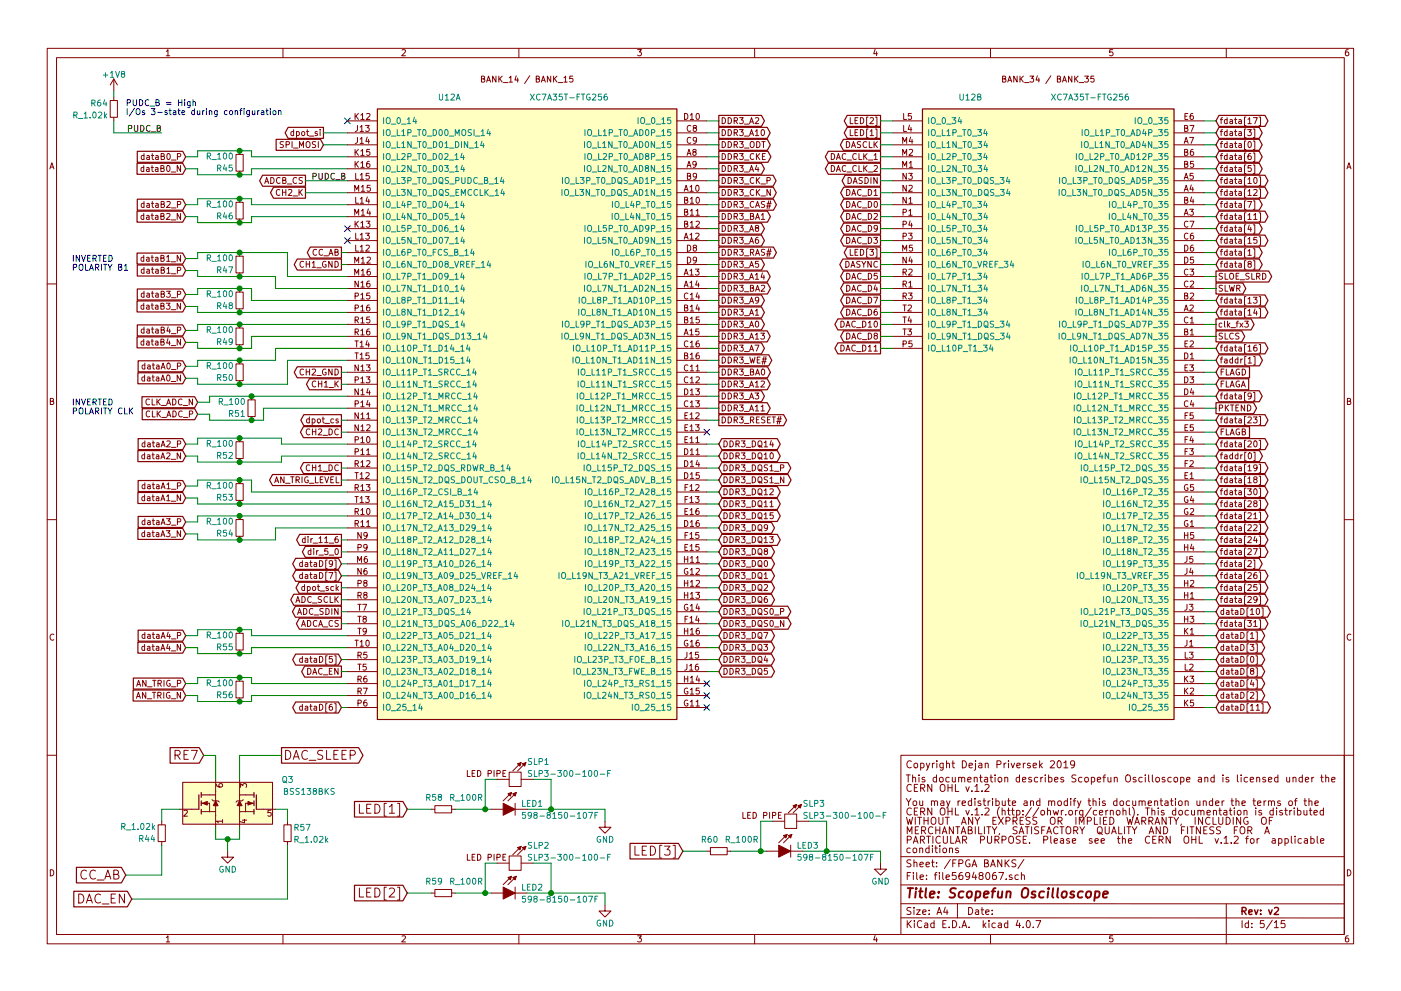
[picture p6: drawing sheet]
<svg xmlns="http://www.w3.org/2000/svg" width="297mm" height="210mm" viewBox="0 0 297 210" stroke-linecap="round" stroke-linejoin="round" font-family="sans-serif">
<g fill="none" stroke="#840000" stroke-width=".21">
<path d="M10 10.3h277v189.9h-277zM12 12.2h273v186.1h-273zM24.1 16.8l-.7 1.2M24.1 16.8v2.5M24.1 16.8l.8 1.2M35.3 10.9l.3-.4v1.3M35.3 11.8h.7M60 10.3v1.9M85.2 10.6l.5-.1 .3 .4-.8 .9h.8M102.1 16.7l.6-.1v-.3l-.6-.2v1.3h.5l.2-.4-.3-.3M103.2 17.4l.4-1.3 .4 1.3M103.3 17h.6"/>
<path d="M105.2 16.1v1.3l-.8-1.3v1.3M105.8 16.1v1.3M105.9 16.7l.6 .7M106.5 16.1l-.7 .8M106.7 17.5h1M107.9 16.5l.4-.4v1.3M107.9 17.4h.8M109.4 16.1l-.2 .9h.7M109.8 16.6v.8M110 10.3v1.9M112.3 16.1l-1.1 1.6M113.7 16.7l.6-.1v-.3l-.6-.2v1.3h.5l.2-.4-.3-.3"/>
<path d="M114.8 17.4l.4-1.3 .4 1.3M114.9 17h.6M116.8 16.1v1.3l-.7-1.3v1.3M117.4 16.1v1.3M117.6 16.7l.5 .7M118.1 16.1l-.7 .8M118.3 17.5h1M119.6 16.5l.3-.4v1.3M119.6 17.4h.7M121.4 16.1h-.6v.6h.6v.6l-.1 .1-.5-.1M135.2 10.5h.8l-.4 .5 .3 .1 .1 .2-.1 .4-.2 .1-.5-.1M160 10.3v1.9"/>
<path d="M185.5 10.5l-.3 .9h.8M185.9 11v.8M210 10.3v1.9M212.6 16.7l.6-.1v-.3l-.6-.2v1.3h.5l.2-.4-.3-.3M213.7 17.4l.4-1.3 .4 1.3M213.8 17h.6M215.6 16.1v1.3l-.7-1.3v1.3M216.3 16.1v1.3M216.4 16.7l.6 .7M217 16.1l-.7 .8M217.2 17.5h1M218.4 16.1h.8l-.5 .5 .4 .1v.6l-.2 .1-.5-.1"/>
<path d="M219.9 16.1l-.2 .9h.7M220.2 16.6v.8M222.8 16.1l-1.1 1.6M224.2 16.7l.6-.1v-.3l-.6-.2v1.3h.5l.2-.4-.3-.3M225.3 17.4l.4-1.3 .4 1.3M225.4 17h.6M227.3 16.1v1.3l-.8-1.3v1.3M227.9 16.1v1.3M228 16.7l.6 .7M228.6 16.1l-.7 .8M228.8 17.5h1M230 16.1h.8l-.5 .5 .4 .1v.6l-.2 .1-.5-.1"/>
<path d="M231.9 16.1h-.6v.6h.6v.6l-.2 .1-.4-.1M235.9 10.5h-.6v.6h.6l.1 .5-.3 .2-.4-.1M260 10.3v1.9M285.9 10.5l-.4 .1-.2 .2-.1 .8 .3 .2 .4-.1 .1-.4-.1-.2-.4-.1-.3 .3M10.6 35.8l.4-1.3 .4 1.3M10.7 35.5h.6M23.4 21.3h1.5v3.6h-1.5zM24.1 20.6v.7M24.1 24.9v.7M30.5 35.6l-.4-.1-.2 .3 .1 .5h.5M30.5 35.1v1.3M30.5 33.1l-.3-.1-.3 .2 .1 .6h.5"/>
<path d="M30.5 32.6v1.3M31.1 35.6h.5v.8M31.1 33.1h.5l.1 .8M31.6 35.8l-.6 .3 .2 .3 .4-.1M31.7 33.3l-.6 .2 .2 .4 .4-.1M32.1 35.5h.4M32.1 33h.5M32.2 35.1v1.1l.3 .2M32.3 32.6v1l.3 .3M33 35.6h.5v.8M33 33.1h.5l.1 .8M33.5 35.8l-.6 .3 .2 .3 .4-.1"/>
<path d="M33.6 33.3l-.6 .2 .1 .4 .5-.1M34.1 35.7l.6-.1v-.4l-.6-.1v1.3h.5l.2-.4-.3-.3M34.2 33.2l.6-.1v-.4l-.6-.1v1.3h.4l.3-.5-.3-.2M35.4 35.2l.2-.1a.67 .67 0 0 1 .5 .7 .67 .67 0 0 1-.5 .6l-.3-.5zM35.5 32.7l.2-.1a.67 .67 0 0 1 .4 .6 .67 .67 0 0 1-.4 .7l-.3-.5zM36.3 36.5h1M36.3 34h1M37.6 33.2h.6l.1-.5-.7-.1v1.3M38.3 35.1v1.3l-.7-1.3v1.3M50 32.8h1.6v3.5h-1.6zM50.8 32v.8M50.8 36.3v.8"/>
<path d="M56.1 38.9l.4-1.2 .5 1.2M56.3 38.6h.5M57.4 37.7a.64 .64 0 0 1 .7 .6 .64 .64 0 0 1-.7 .6zM59.4 37.8a.56 .56 0 0 0-.8 .5 .56 .56 0 0 0 .8 .5M59.9 38.2l.7-.1v-.3l-.7-.1v1.2h.5l.3-.4-.3-.3M60.1 30.1h-.6l-.1 .4a.54 .54 0 0 1 .6 .7l-.1 .1-.5-.1M60.7 30.7l.6-.1v-.5l-.6-.1v1.3M60.9 39h1M61.9 30v1.3M62.2 31.4h1M62.3 28l-.4-.1-.2 .3 .1 .5h.5M62.3 27.5v1.3"/>
<path d="M62.9 28l.3-.1 .3 .3-.2 .5h-.4M62.9 27.9v1.3M62.9 37.8a.56 .56 0 0 0-.8 .5 .56 .56 0 0 0 .8 .5M63.5 31.3v-1.3l.4 .9 .4-.9v1.3M64 28l.4-.1 .2 .3v.3l-.2 .3-.4-.2zM64.1 37.7h-.6l-.1 .4a.54 .54 0 0 1 .7 .7l-.2 .1h-.5M64.9 30.2l.3-.2 .4 .1 .1 .8a.42 .42 0 0 1-.2 .4 .42 .42 0 0 1-.4-.1l-.2-.3zM65 27.9h.5M65.2 27.5v1.1l.3 .2M65.6 28.9h.9M66.9 30.1h-.6v.4a.54 .54 0 0 1 .6 .7l-.2 .1-.5-.1M67.3 28l-.3-.1-.2 .2 .1 .2 .4 .1v.3h-.5"/>
<path d="M67.5 30v1.3M67.9 27.5v.1M67.9 27.9v.9M73.7 35.8h6.3M73.7 33.3h6.3M73.7 38.3h6.3M73.7 28.2h6.3M73.7 30.7h6.3M73.7 25.6h6.3M75.3 24.1v1.2M75.3 31.7v1.3M75.3 34.2v1.3"/>
<path d="M75.4 36.8v1.2h.6M75.5 24.6l.5 .7M75.5 32.2l.5 .8M75.5 34.8l.5 .7M75.8 26.6l-.1 1.1-.4 .2M75.8 29.2l-.1 1-.4 .2M76 24.1l-.7 .7M76 31.7l-.7 .7M76 34.2l-.7 .7M76.4 27l.3-.4v1.3M76.4 29.5l.3-.3v1.2M76.4 30.4h.7"/>
<path d="M76.4 27.9h.7M76.4 37.1l.3-.3v1.2M76.4 38h.7M76.5 24.4l.4-.3v1.2M76.5 32l.4-.3v1.3M76.5 34.6l.4-.4v1.3M76.5 35.5h.7M76.5 33h.7M76.5 25.3h.7M76.6 39.7l.4-.4v1.3M77.5 26.6h.8l-.4 .5 .3 .1v.6l-.1 .1-.6-.1M77.7 24.2l.5-.1 .2 .3-.8 .9h.8"/>
<path d="M77.9 29.1l-.3 .9h.7M78.2 29.6v.8M78.3 36.8h-.7v.6h.7v.5l-.2 .1-.5-.1M78.3 34.2l-.3 .1-.2 .2-.1 .7 .3 .3 .4-.1-.1-.6-.3-.1-.3 .2M78.4 31.7h-.6l-.1 .6h.7v.5l-.2 .2-.5-.2M78.5 39.3h-.6l-.1 .6h.7v.6l-.2 .1-.5-.1M143.5 35.8h6.4M143.5 33.3h6.4M143.5 38.3h6.4M143.5 28.2h6.4M143.5 30.7h6.4M143.5 25.6h6.4"/>
<path d="M145.1 24.1a.64 .64 0 0 1 .8 .6 .64 .64 0 0 1-.8 .6zM145.7 33l.4-1.3 .4 1.3M145.7 35.5l.4-1.3 .4 1.3M145.7 37.4l.7-.1v-.4l-.7-.1v1.2h.5l.3-.4-.3-.2M145.8 32.6h.6M145.8 35.1h.6M146.3 39.7l.3-.4v1.3M146.4 24.4l.3-.3v1.2M146.4 25.3h.7M146.5 26.7a.56 .56 0 0 0-.8 .5 .56 .56 0 0 0 .8 .6M146.5 29.3a.56 .56 0 0 0-.8 .5 .56 .56 0 0 0 .8 .5M147.1 32.2l-.2-.2v-.2h.6v.3l-.5 .2-.1 .2v.3l.2 .2h.3l.2-.3-.1-.3-.1-.2"/>
<path d="M147.2 27.1l-.2-.2v-.2h.6v.3l-.5 .2-.1 .2v.4l.2 .1h.2l.3-.3-.1-.3-.2-.2M147.6 34.8l-.2 .2-.4-.1-.1-.6 .5-.1 .2 .3-.1 .7-.3 .3h-.2M147.6 39.4l.2-.1a.67 .67 0 0 1 .4 .6 .67 .67 0 0 1-.4 .7l-.3-.5zM147.7 37.3l-.3 .3-.3-.1-.1-.6 .4-.1 .3 .2-.1 .7-.3 .3h-.2M147.7 29.7l-.3 .2h-.3l-.1-.6 .4-.1 .3 .2-.1 .7-.3 .3h-.2M147.7 24.2l.2-.1a.67 .67 0 0 1 .4 .6 .67 .67 0 0 1-.4 .6l-.3-.4zM153.1 37.7a.64 .64 0 0 1 .7 .6 .64 .64 0 0 1-.7 .6zM153.1 32.6a.64 .64 0 0 1 .7 .6 .64 .64 0 0 1-.7 .7zM153.1 25a.64 .64 0 0 1 .7 .6 .64 .64 0 0 1-.7 .6zM153.1 35.1a.64 .64 0 0 1 .7 .7 .64 .64 0 0 1-.7 .6zM153.1 27.5a.64 .64 0 0 1 .7 .6 .64 .64 0 0 1-.7 .7zM153.1 30a.64 .64 0 0 1 .7 .7 .64 .64 0 0 1-.7 .6z"/>
<path d="M154.4 37.7a.64 .64 0 0 1 .7 .6 .64 .64 0 0 1-.7 .6zM154.4 32.6a.64 .64 0 0 1 .7 .6 .64 .64 0 0 1-.7 .7zM154.4 25a.64 .64 0 0 1 .7 .6 .64 .64 0 0 1-.7 .6zM154.4 35.1a.64 .64 0 0 1 .7 .7 .64 .64 0 0 1-.7 .6zM154.4 27.5a.64 .64 0 0 1 .7 .6 .64 .64 0 0 1-.7 .7zM154.4 30a.64 .64 0 0 1 .7 .7 .64 .64 0 0 1-.7 .6zM155.7 38.3l.6-.1v-.4l-.6-.1v1.2M155.7 33.2h.6v-.5l-.6-.1v1.3M155.7 25.6l.6-.1v-.4l-.6-.1v1.2M155.7 35.8l.6-.1v-.5l-.6-.1v1.3M155.7 28.2l.6-.1v-.5l-.6-.1v1.3M155.7 30.7l.6-.1v-.5l-.6-.1v1.3"/>
<path d="M156 38.3l.4 .6M156 33.2l.4 .7M156 25.6l.4 .6M156 35.8l.4 .6M156 28.2l.4 .6M156 30.7l.4 .6M156.8 37.7h.8l-.5 .4 .4 .1v.6l-.1 .1-.6-.1M156.8 32.6h.8l-.5 .5 .4 .1v.5l-.1 .2-.6-.2M156.8 25h.8l-.5 .4 .4 .1v.6l-.1 .1-.6-.1M156.8 35.1h.8l-.5 .5 .4 .1v.6l-.1 .1-.6-.1M156.8 27.5h.8l-.5 .5 .4 .1v.5l-.1 .2-.6-.2M156.8 30h.8l-.5 .5 .4 .1v.6l-.1 .1-.6-.1"/>
<path d="M157.8 34h1M157.8 36.5h1M157.8 39h1M157.8 28.9h1M157.8 31.4h1M157.8 26.3h1M158.9 26.2l.4-1.2 .5 1.2M158.9 36.4l.4-1.3 .5 1.3M158.9 28.8l.4-1.3 .5 1.3M159.1 36h.5M159.1 25.9h.5M159.1 28.4h.5"/>
<path d="M159.1 30.2l.2-.2 .4 .1 .2 .8a.42 .42 0 0 1-.2 .4 .42 .42 0 0 1-.5-.1l-.1-.3zM159.8 37.8a.56 .56 0 0 0-.8 .5 .56 .56 0 0 0 .8 .5M159.8 32.7a.56 .56 0 0 0-.8 .5 .56 .56 0 0 0 .8 .5M160.1 25.1l.5-.1 .3 .3-.8 .9h.8M160.1 27.9l.4-.4v1.3M160.1 28.8h.8M160.4 32.6v1.3M160.4 37.7v1.2M160.4 35l-.3 1h.8M160.4 30a.64 .64 0 0 1 .7 .7 .64 .64 0 0 1-.7 .6zM160.6 38.2l.5 .7M160.6 33.1l.5 .8"/>
<path d="M160.7 35.5v.9M161.1 37.7l-.7 .7M161.1 32.6l-.7 .7M161.3 39h1M161.5 27.6l.1-.1a.67 .67 0 0 1 .5 .6 .67 .67 0 0 1-.5 .7l-.2-.5zM161.5 30h.7M161.6 33.2h.5M161.9 30v1.3M162.3 32.6h-.7v1.3h.7M162.6 38.3l.6-.1 .1-.4-.7-.1v1.2M176.3 32.6a.64 .64 0 0 1 .7 .6 .64 .64 0 0 1-.7 .7zM176.3 35.1a.64 .64 0 0 1 .7 .7 .64 .64 0 0 1-.7 .6z"/>
<path d="M177.3 33.9l.4-1.3 .5 1.3M177.3 36.4l.4-1.3 .5 1.3M177.5 33.5h.6M177.5 36h.6M179.3 32.7a.56 .56 0 0 0-.7 .5 .56 .56 0 0 0 .7 .5M179.3 35.2a.56 .56 0 0 0-.7 .5 .56 .56 0 0 0 .7 .6M179.5 30a.64 .64 0 0 1 .7 .7 .64 .64 0 0 1-.7 .6zM179.6 34h.9M179.6 36.5h.9M179.8 37.7a.64 .64 0 0 1 .7 .6 .64 .64 0 0 1-.7 .6zM180.3 25v1.2h.6M180.3 27.5v1.3h.6"/>
<path d="M180.5 31.3l.4-1.3 .5 1.3M180.7 30.9h.6M180.9 38.9l.4-1.2 .4 1.2M181 38.6h.6M181.3 25.5h.4M181.3 28.1h.4M181.6 32.7a.56 .56 0 0 0-.8 .5 .56 .56 0 0 0 .8 .5M181.6 35.2a.56 .56 0 0 0-.8 .5 .56 .56 0 0 0 .8 .6M181.9 25h-.6v1.2h.6M181.9 27.5h-.6v1.3h.6M182.1 32.6v1.3h.6M182.1 35.1v1.3h.6"/>
<path d="M182.4 25a.64 .64 0 0 1 .7 .6 .64 .64 0 0 1-.7 .6zM182.4 27.5a.64 .64 0 0 1 .7 .6 .64 .64 0 0 1-.7 .7zM182.5 30.1h-.6l-.1 .4a.54 .54 0 0 1 .6 .7l-.2 .1-.4-.1M182.8 37.7h-.6v.4a.54 .54 0 0 1 .6 .7l-.2 .1h-.5M183.1 32.6v1.3M183.1 35.1v1.3M183.3 33.1l.5 .8M183.3 35.7l.5 .7M183.4 37.7a.64 .64 0 0 1 .7 .6 .64 .64 0 0 1-.7 .6zM183.7 30.1a.56 .56 0 0 0-.7 .6 .56 .56 0 0 0 .7 .5M183.8 32.6l-.7 .7M183.8 35.1l-.7 .7"/>
<path d="M184 24.8h-.3v1.8h.3M184 27.4h-.3v1.8h.3M184.1 34h1M184.1 36.5h1M184.3 30v1.3h.6M184.5 25.1l.5-.1 .2 .3-.8 .9h.8M184.5 27.9l.3-.4v1.3M184.5 28.8h.7M184.7 37.7v1.2M185.3 32.9l.4-.3v1.3M185.3 35.2l.5-.1 .2 .4-.8 .9h.8M185.3 33.9h.7"/>
<path d="M185.3 30v1.3M185.5 30.6l.5 .7M185.6 24.8h.3v1.8h-.3M185.6 27.4h.3v1.8h-.3M186 37.7v1.2l-.7-1.2v1.2M186 30l-.7 .8M189.2 35.8h6.4M189.2 33.3h6.4M189.2 38.3h6.4M189.2 28.2h6.4M189.2 30.7h6.4M189.2 25.6h6.4"/>
<path d="M191.4 35.5v-1.3l.4 .9 .4-.9v1.3M191.4 33v-1.3l.4 .9 .4-.9v1.3M191.4 30.4v-1.2l.4 .8 .4-.8v1.2M191.6 26.6v1.3h.6M191.6 24.1v1.2h.6M192.2 39.3v1.3l-.8-1.3v1.3M192.2 36.8v1.2l-.8-1.2v1.2M192.6 36.8h.8l-.4 .5 .4 .1v.5l-.2 .1-.6-.1M192.7 39.4l.5-.1 .2 .4-.8 .9h.8M192.8 34.6l.3-.4v1.3M192.8 31.8l.5-.1 .2 .3-.8 1h.8M192.8 35.5h.7"/>
<path d="M192.8 26.5l-.2 1h.7M193.1 29.1l-.3 .9h.7M193.1 27v.9M193.2 24.1h-.6v.6h.6v.5l-.2 .1-.4-.1M193.4 29.6v.8M248.9 35.8h6.4M248.9 33.3h6.4M248.9 38.3h6.4M248.9 28.2h6.4M248.9 30.7h6.4M248.9 25.6h6.4M251.1 38l.4-1.2 .4 1.2"/>
<path d="M251.1 30.4l.4-1.2 .4 1.2M251.2 34.8l.6-.1v-.4l-.6-.1v1.3h.4l.3-.4-.3-.3M251.2 32.3l.6-.1v-.4l-.6-.1v1.3h.4l.3-.5-.3-.2M251.2 27.2l.6-.1v-.4l-.6-.1v1.3h.4l.3-.4-.3-.3M251.2 37.7h.6M251.2 30h.6M251.2 24.7h.5M251.8 24.1h-.6v1.2h.6M252.2 29.2h.9l-.6 1.2M252.3 26.6h.8l-.5 1.3M252.6 39.2l-.3 1h.8M252.9 39.7v.9"/>
<path d="M252.9 24.1h-.3l-.2 .3-.1 .7 .3 .2 .4-.1-.1-.6h-.3l-.3 .2M253 36.8h-.7v.6h.7v.5l-.2 .1-.5-.1M253 31.7h-.4l-.2 .3v.7l.2 .3 .4-.2v-.6h-.4l-.2 .2M253 34.2h-.6v.6h.6v.6l-.1 .1-.5-.1M258.7 35.5h.5M258.7 33h.5M258.7 27.9h.5M258.7 25.4h.5M258.7 38.1h.5M258.7 30.4h.5M259.2 25l-.3 .1v1.1M259.2 37.7l-.3 .1v1.1"/>
<path d="M259.2 32.6l-.3 .2v1.1M259.2 35.1l-.3 .2v1.1M259.2 27.5l-.3 .2v1.1M259.2 30l-.3 .2v1.1M260.2 25.4h-.4l-.2 .2 .1 .6h.5M260.2 38.1h-.4l-.2 .2 .1 .6h.5M260.2 33.1l-.4-.1-.2 .2 .1 .6h.5M260.2 35.6l-.4-.1-.2 .3 .1 .5h.5M260.2 28l-.4-.1-.2 .3 .1 .5h.5M260.2 30.5l-.4-.1-.2 .3 .1 .5h.5M260.2 25v1.2M260.2 27.5v1.3"/>
<path d="M260.2 30v1.3M260.2 32.6v1.3M260.2 35.1v1.3M260.2 37.7v1.2M260.8 25.4h.5v.8M260.8 38.1h.5v.8M260.8 33.1h.5v.8M260.8 35.6h.5v.8M260.8 28h.5v.8M260.8 30.5h.5v.8M261.3 25.7l-.6 .2 .2 .3h.4M261.3 38.4l-.6 .2 .2 .3h.4"/>
<path d="M261.3 33.3l-.6 .2 .2 .4 .4-.1M261.3 35.8l-.6 .3 .2 .3 .4-.1M261.3 28.2l-.6 .3 .2 .3 .4-.1M261.3 30.8l-.6 .2 .2 .3 .4-.1M261.7 35.5h.5M261.7 33h.5M261.7 27.9h.5M261.7 25.4h.5M261.7 38.1h.5M261.7 30.4h.5M261.9 25v1l.3 .2M261.9 37.7v1l.3 .2"/>
<path d="M261.9 32.6v1l.3 .3M261.9 35.1v1.1l.3 .2M261.9 27.5v1.1l.3 .2M261.9 30v1.1l.3 .2M262.7 25.4h.4l.1 .8M262.7 38.1h.4l.1 .8M262.7 33.1h.4l.1 .8M262.7 35.6h.4l.1 .8M262.7 28h.4l.1 .8M262.7 30.5h.4l.1 .8M263.2 25.7l-.6 .2 .2 .3h.4M263.2 38.4l-.6 .2 .2 .3h.4"/>
<path d="M263.2 33.3l-.6 .2 .2 .4 .4-.1M263.2 35.8l-.6 .3 .2 .3 .4-.1M263.2 28.2l-.6 .3 .2 .3 .4-.1M263.2 30.8l-.6 .2 .2 .3 .4-.1M264.2 24.8h-.3v1.8h.3M264.2 37.5h-.3v1.8h.3M264.2 32.5h-.3v1.8h.3M264.2 35h-.3v1.8h.3M264.2 27.4h-.3v1.8h.3M264.2 29.9h-.3v1.8h.3M264.5 27.5h.8l-.4 .5 .4 .1v.5l-.2 .2-.6-.2M264.6 25.3l.3-.3v1.2"/>
<path d="M264.6 38l.3-.3v1.2M264.6 26.2h.7M264.6 38.9h.7M264.7 30.1l.2-.1a.67 .67 0 0 1 .4 .7 .67 .67 0 0 1-.4 .6l-.3-.5zM265.2 32.6h-.4l-.2 .3v.7l.2 .3 .5-.2-.1-.6h-.4l-.2 .2M265.3 35.1h-.7v.6h.7v.6l-.2 .1-.5-.1M265.7 25h.9l-.6 1.2M265.7 32.5h.3v1.8h-.3M265.7 35h.3v1.8h-.3M265.7 27.4h.3v1.8h-.3M265.7 29.9h.3v1.8h-.3M265.9 37.8l.2-.1a.67 .67 0 0 1 .4 .6 .67 .67 0 0 1-.4 .6l-.3-.5z"/>
<path d="M267 24.8h.3v1.8h-.3M267 37.5h.3v1.8h-.3M285.6 35.8l.4-1.3 .4 1.3M285.7 35.5h.6M30.5 45.8l-.4-.1-.2 .2 .1 .6h.5M30.5 54.7l-.4-.1-.2 .2 .1 .6h.5M30.5 45.3v1.3M30.5 54.2v1.2M30.5 43.2l-.3-.1-.3 .3 .1 .5h.5M30.5 57.2l-.3-.1-.3 .3 .1 .5h.5M30.5 42.7v1.3M30.5 56.7v1.3"/>
<path d="M31.1 45.8h.5v.8M31.1 54.7h.5v.7M31.1 43.2h.5l.1 .8M31.1 57.2h.5l.1 .8M31.6 46l-.6 .2 .2 .4 .4-.1M31.6 54.9l-.6 .2 .2 .3h.4M31.7 43.5l-.6 .2 .2 .3 .4-.1M31.7 57.4l-.6 .3 .2 .3 .4-.1M32.1 45.7h.4M32.1 54.6h.4M32.1 43.1h.5M32.1 57.1h.5"/>
<path d="M32.2 45.3v1l.3 .3M32.2 54.2v1l.3 .2M32.3 42.7v1.1l.3 .2M32.3 56.7v1.1l.3 .2M33 45.8h.5v.8M33 54.7h.5v.7M33 43.2h.5l.1 .8M33 57.2h.5l.1 .8M33.5 46l-.6 .2 .2 .4 .4-.1M33.5 54.9l-.6 .2 .2 .3h.4M33.6 43.5l-.6 .2 .1 .3 .5-.1M33.6 57.4l-.6 .3 .1 .3 .5-.1"/>
<path d="M34.1 45.9l.6-.1v-.4l-.6-.1v1.3h.5l.2-.5-.3-.2M34.1 54.8l.6-.1v-.4l-.6-.1v1.2h.5l.2-.4-.3-.2M34.2 43.3l.6-.1v-.4l-.6-.1v1.3h.4l.3-.4-.3-.3M34.2 57.3l.6-.1v-.4l-.6-.1v1.3h.4l.3-.4-.3-.3M35.3 45.4l.5-.1 .2 .3-.7 1h.7M35.3 54.5l.4-.3v1.2M35.3 55.4h.7M35.4 42.8l.5-.1 .2 .4-.8 .9h.8M35.4 57.1l.3-.4v1.3M35.4 58h.7M36.3 46.7h1M36.3 55.5h1"/>
<path d="M36.3 44.1h1M36.3 58.1h1M37.6 43.4l.6-.1 .1-.5-.7-.1v1.3M37.6 57.4l.6-.1 .1-.5-.7-.1v1.3M38.3 45.3v1.3l-.7-1.3v1.3M38.3 54.2v1.2l-.7-1.2v1.2M50 42.9h1.6v3.6h-1.6zM50 54.4h1.6v3.5h-1.6zM50.8 42.2v.7M50.8 46.5v.7M50.8 53.6v.8M50.8 57.9v.8"/>
<path d="M59.3 40.3a.56 .56 0 0 0-.7 .5 .56 .56 0 0 0 .7 .5M59.9 40.2v1.3M59.9 40.8h.7M60.6 40.2v1.3M61.2 40.3l.4-.1 .3 .4-.8 .9h.8M62.1 41.6h1M63.4 40.2v1.3M63.6 40.7l.5 .8M64.1 40.2l-.7 .7M64.4 55.5a.56 .56 0 0 0-.8 .6 .56 .56 0 0 0 .8 .5M64.9 55.4v1.3M64.9 56h.7"/>
<path d="M65.6 55.4v1.3M66.2 55.8l.3-.4v1.3M66.2 56.7h.7M67.1 53a.56 .56 0 0 0-.7 .5 .56 .56 0 0 0 .7 .5M67.2 56.8h.9M68.4 53a.56 .56 0 0 0-.8 .5 .56 .56 0 0 0 .8 .5M68.7 54.3h.9M69.1 55.5a.59 .59 0 0 0-.7 .6 .59 .59 0 0 0 .7 .5v-.4h-.2M69.7 54.2l.5-1.3 .4 1.3M69.9 53.8h.6M70.4 55.4v1.3l-.7-1.3v1.3M71 53.5l.6-.1v-.4l-.6-.1v1.3h.5l.2-.5-.2-.2"/>
<path d="M71 55.4a.64 .64 0 0 1 .7 .7 .64 .64 0 0 1-.7 .6zM73.7 43.4h6.3M73.7 46h6.3M73.7 40.9h6.3M73.7 58.7h6.3M73.7 51h6.3M73.7 56.1h6.3M73.7 48.5h6.3M73.7 53.6h6.3M75.2 55.8v-1.2l.4 .8 .4-.8v1.2M75.2 45.7v-1.3l.4 .9 .4-.9v1.3M75.2 40.6v-1.3l.4 .9 .4-.9v1.3"/>
<path d="M75.2 58.4v-1.3l.4 .9 .4-.9v1.3M75.3 46.9v1.3M75.4 52v1.3h.6M75.4 49.5v1.2h.6M75.4 41.9v1.2h.6M75.5 47.5l.5 .7M76 59.6v1.3l-.7-1.3v1.3M76 46.9l-.7 .7M76.4 52.4l.3-.4v1.3M76.4 49.8l.3-.3v1.2M76.4 42.2l.3-.3v1.2M76.4 43.1h.7"/>
<path d="M76.4 50.7h.7M76.4 53.3h.7M76.5 47.3l.4-.4v1.3M76.5 48.2h.7M76.5 60l.4-.4v1.3M76.6 54.9l.4-.3v1.2M76.6 44.7l.4-.3v1.3M76.6 57.4l.4-.3v1.3M76.6 45.7h.7M76.6 40.6h.7M76.6 55.8h.7M76.6 58.4h.7"/>
<path d="M77.5 49.5h.8l-.4 .5 .4 .1v.5l-.2 .1-.6-.1M77.6 52.1l.5-.1 .2 .4-.8 .9h.8M77.6 46.9h.8l-.4 .5 .4 .1v.6l-.2 .1-.6-.1M77.8 54.7l.5-.1 .2 .3-.8 .9h.8M77.9 41.8l-.3 .9h.8M78.1 44.3l-.3 .9h.8M78.2 42.3v.8M78.3 59.6l-.3 .1-.2 .2-.1 .7 .3 .3 .4-.1-.1-.6-.3-.1-.3 .2M78.4 57.1h-.3l-.2 .3-.1 .7 .3 .3 .4-.2-.1-.6h-.3l-.3 .2M78.4 44.8v.9M143.5 43.4h6.4M143.5 46h6.4"/>
<path d="M143.5 40.9h6.4M143.5 58.7h6.4M143.5 51h6.4M143.5 56.1h6.4M143.5 48.5h6.4M143.5 53.6h6.4M145.1 40.6l.4-1.3 .4 1.3M145.1 50.7l.4-1.2 .4 1.2M145.1 58.4l.4-1.3 .4 1.3M145.1 42.4l.6-.1v-.3l-.6-.1v1.2h.5l.2-.4-.2-.3M145.1 45l.6-.1v-.4l-.6-.1v1.3h.5l.2-.5-.2-.2M145.1 47.5l.6-.1v-.4l-.6-.1v1.3h.5l.2-.4-.2-.3"/>
<path d="M145.2 40.2h.6M145.2 58h.6M145.2 50.4h.6M145.7 52a.64 .64 0 0 1 .8 .6 .64 .64 0 0 1-.8 .7zM145.7 54.6a.64 .64 0 0 1 .8 .6 .64 .64 0 0 1-.8 .6zM146.3 49.8l.3-.3v1.2M146.3 57.4l.3-.3v1.3M146.3 60l.3-.4v1.3M146.3 40.6h.7M146.3 50.7h.7M146.3 58.4h.7M146.4 42.2l.3-.3v1.2"/>
<path d="M146.4 44.7l.3-.3v1.3M146.4 47.3l.3-.4v1.3M146.4 43.1h.7M146.4 45.7h.7M146.4 48.2h.7M147.2 52.5l-.2-.2v-.2h.6v.3l-.5 .2-.1 .2v.4l.2 .1h.2l.3-.3-.1-.3-.2-.2M147.4 57.1h.8l-.4 .5 .4 .1v.5l-.2 .2-.6-.2M147.5 49.6l.5-.1 .2 .3-.8 .9h.8M147.6 44.7l.3-.3v1.3M147.6 47l.5-.1 .2 .4-.8 .9h.8M147.6 45.7h.7M147.7 55.1l-.3 .2h-.3l-.1-.6 .4-.1 .3 .2-.1 .7-.3 .3h-.2"/>
<path d="M147.7 42l.2-.1a.67 .67 0 0 1 .4 .6 .67 .67 0 0 1-.4 .6l-.3-.5zM147.8 59.6l-.3 .9h.8M153.1 40.2a.64 .64 0 0 1 .7 .6 .64 .64 0 0 1-.7 .7zM153.1 42.7a.64 .64 0 0 1 .7 .7 .64 .64 0 0 1-.7 .6zM153.1 52.9a.64 .64 0 0 1 .7 .6 .64 .64 0 0 1-.7 .7zM153.1 55.4a.64 .64 0 0 1 .7 .7 .64 .64 0 0 1-.7 .6zM153.1 50.4a.64 .64 0 0 1 .7 .6 .64 .64 0 0 1-.7 .6zM153.1 47.8a.64 .64 0 0 1 .7 .7 .64 .64 0 0 1-.7 .6zM153.1 45.3a.64 .64 0 0 1 .7 .6 .64 .64 0 0 1-.7 .7zM153.1 58a.64 .64 0 0 1 .7 .6 .64 .64 0 0 1-.7 .7zM154.4 40.2a.64 .64 0 0 1 .7 .6 .64 .64 0 0 1-.7 .7zM154.4 42.7a.64 .64 0 0 1 .7 .7 .64 .64 0 0 1-.7 .6z"/>
<path d="M154.4 52.9a.64 .64 0 0 1 .7 .6 .64 .64 0 0 1-.7 .7zM154.4 55.4a.64 .64 0 0 1 .7 .7 .64 .64 0 0 1-.7 .6zM154.4 50.4a.64 .64 0 0 1 .7 .6 .64 .64 0 0 1-.7 .6zM154.4 47.8a.64 .64 0 0 1 .7 .7 .64 .64 0 0 1-.7 .6zM154.4 45.3a.64 .64 0 0 1 .7 .6 .64 .64 0 0 1-.7 .7zM154.4 58a.64 .64 0 0 1 .7 .6 .64 .64 0 0 1-.7 .7zM155.7 40.9l.6-.1v-.5l-.6-.1v1.3M155.7 43.4l.6-.1v-.5l-.6-.1v1.3M155.7 53.6l.6-.1v-.5l-.6-.1v1.3M155.7 56.1l.6-.1v-.5l-.6-.1v1.3M155.7 51l.6-.1v-.4l-.6-.1v1.2M155.7 48.5l.6-.1v-.5l-.6-.1v1.3"/>
<path d="M155.7 45.9h.6v-.5l-.6-.1v1.3M155.7 58.6h.6v-.5l-.6-.1v1.3M156 40.9l.4 .6M156 43.4l.4 .6M156 53.6l.4 .6M156 56.1l.4 .6M156 51l.4 .6M156 48.5l.4 .6M156 45.9l.4 .7M156 58.6l.4 .7M156.8 40.2h.8l-.5 .5 .4 .1v.5l-.1 .2-.6-.2M156.8 42.7h.8l-.5 .5 .4 .1v.6l-.1 .1-.6-.1"/>
<path d="M156.8 52.9h.8l-.5 .5 .4 .1v.5l-.1 .2-.6-.2M156.8 55.4h.8l-.5 .5 .4 .1v.6l-.1 .1-.6-.1M156.8 50.4h.8l-.5 .4 .4 .1v.6l-.1 .1-.6-.1M156.8 47.8h.8l-.5 .5 .4 .1v.6l-.1 .1-.6-.1M156.8 45.3h.8l-.5 .5 .4 .1v.5l-.1 .2-.6-.2M156.8 58h.8l-.5 .5 .4 .1v.5l-.1 .2-.6-.2M157.8 44.1h1M157.8 46.7h1M157.8 41.6h1M157.8 54.3h1M157.8 56.8h1M157.8 59.4h1"/>
<path d="M157.8 51.7h1M157.8 49.2h1M158.9 56.7l.4-1.3 .5 1.3M158.9 51.6l.4-1.2 .5 1.2M158.9 49.1l.4-1.3 .5 1.3M158.9 59.3l.4-1.3 .5 1.3M159.1 56.3h.5M159.1 51.3h.5M159.1 58.9h.5M159.1 48.7h.5M159.1 53.6l.6-.1 .1-.5-.7-.1v1.3M159.1 45.9l.6-.1v-.4l-.6-.1v1.3h.5l.2-.5-.3-.2"/>
<path d="M159.4 53.6l.4 .6M159.8 40.3a.56 .56 0 0 0-.8 .5 .56 .56 0 0 0 .8 .5M159.8 42.8a.56 .56 0 0 0-.8 .6 .56 .56 0 0 0 .8 .5M160.1 58.3l.4-.3v1.3M160.1 59.3h.8M160.2 44l.4-1.3 .4 1.3M160.2 54.2l.4-1.3 .4 1.3M160.2 46.6l.4-1.3 .4 1.3M160.3 53.8h.6M160.3 43.6h.6M160.3 46.2h.6M160.4 48.4l-.3-.3 .1-.2h.6v.3l-.6 .2-.1 .2 .1 .4 .2 .1h.2l.3-.3-.1-.3-.2-.1"/>
<path d="M160.4 40.2v1.3M160.6 40.7l.5 .8M160.7 50.4h-.3l-.2 .3-.1 .7 .3 .2 .4-.1-.1-.6-.3-.1-.3 .3M160.8 55.4h-.6l-.1 .6h.7v.6l-.2 .1-.5-.1M161.1 40.2l-.7 .7M161.3 41.6h1M161.4 45.6l.4-.3v1.3M161.4 46.6h.7M161.6 57.9l-.2 .9h.7M162 58.4v.9M162.1 42.8h-.6v.4a.54 .54 0 0 1 .6 .7l-.2 .1-.5-.1M162.1 53h-.6v.4a.54 .54 0 0 1 .6 .6l-.2 .2-.5-.1"/>
<path d="M162.5 43.7h.9M162.5 53.9h.9M162.6 43.1h.9M162.6 53.3h.9M163 42.6l-.4 1.6M163 52.8l-.4 1.6M163.3 40.2v1.3l-.7-1.3v1.3M163.4 42.6l-.4 1.6M163.4 52.8l-.4 1.6M179.3 55.4a.64 .64 0 0 1 .7 .7 .64 .64 0 0 1-.7 .6zM179.5 42.7a.64 .64 0 0 1 .7 .7 .64 .64 0 0 1-.7 .6zM179.5 40.2a.64 .64 0 0 1 .7 .6 .64 .64 0 0 1-.7 .7z"/>
<path d="M179.5 45.3a.64 .64 0 0 1 .7 .6 .64 .64 0 0 1-.7 .7zM179.5 50.4a.64 .64 0 0 1 .7 .6 .64 .64 0 0 1-.7 .6zM179.5 58a.64 .64 0 0 1 .7 .6 .64 .64 0 0 1-.7 .7zM179.5 47.8a.64 .64 0 0 1 .7 .7 .64 .64 0 0 1-.7 .6zM180.3 52.9v1.3h.6M180.4 56.7l.4-1.3 .5 1.3M180.5 56.3h.6M180.6 44l.4-1.3 .4 1.3M180.6 41.5l.4-1.3 .4 1.3M180.6 46.6l.4-1.3 .4 1.3M180.6 51.6l.4-1.2 .4 1.2M180.6 59.3l.4-1.3 .4 1.3"/>
<path d="M180.6 49.1l.4-1.3 .4 1.3M180.7 43.6h.6M180.7 41.1h.6M180.7 46.2h.6M180.7 51.3h.6M180.7 58.9h.6M180.7 48.7h.6M181.3 53.5h.4M181.9 52.9h-.6v1.3h.6M182.3 55.5h-.6v.4a.54 .54 0 0 1 .6 .7l-.2 .1-.5-.1M182.4 52.9a.64 .64 0 0 1 .7 .6 .64 .64 0 0 1-.7 .7zM182.6 42.8a.56 .56 0 0 0-.8 .6 .56 .56 0 0 0 .8 .5"/>
<path d="M182.6 40.3a.56 .56 0 0 0-.8 .5 .56 .56 0 0 0 .8 .5M182.6 45.4a.56 .56 0 0 0-.8 .5 .56 .56 0 0 0 .8 .5M182.6 50.5a.56 .56 0 0 0-.8 .5 .56 .56 0 0 0 .8 .5M182.6 58.1a.56 .56 0 0 0-.8 .5 .56 .56 0 0 0 .8 .5M182.6 47.9a.56 .56 0 0 0-.8 .5 .56 .56 0 0 0 .8 .6M182.7 55.4l.4 .7 .5-.7M182.8 44.1h1M182.8 46.7h1M182.8 41.6h1M182.8 59.4h1M182.8 51.7h1M182.8 49.2h1"/>
<path d="M183.1 56.1v.6M184 52.8h-.3v1.8h.3M184.1 42.7a.64 .64 0 0 1 .7 .7 .64 .64 0 0 1-.7 .6zM184.1 40.2a.64 .64 0 0 1 .7 .6 .64 .64 0 0 1-.7 .7zM184.1 45.3a.64 .64 0 0 1 .7 .6 .64 .64 0 0 1-.7 .7zM184.1 50.4a.64 .64 0 0 1 .7 .6 .64 .64 0 0 1-.7 .6zM184.1 58a.64 .64 0 0 1 .7 .6 .64 .64 0 0 1-.7 .7zM184.1 47.8a.64 .64 0 0 1 .7 .7 .64 .64 0 0 1-.7 .6zM184.4 52.9h.8l-.4 .5 .3 .1v.5l-.1 .2-.6-.2M184.7 55.4v1.3l-.7-1.3v1.3M185.2 50.4h.8l-.4 .4 .4 .1v.6l-.2 .1-.6-.1M185.3 40.6l.4-.4v1.3"/>
<path d="M185.3 45.4l.5-.1 .2 .3-.8 1h.8M185.3 41.5h.7M185.4 42.8l.2-.1a.67 .67 0 0 1 .4 .7 .67 .67 0 0 1-.4 .6l-.3-.5zM185.6 52.8h.3v1.8h-.3M186 58h-.6l-.1 .6h.7v.5l-.2 .2-.5-.2M186 55.5a.56 .56 0 0 0-.7 .6 .56 .56 0 0 0 .7 .5M186 48.4l-.2 .2-.4-.1v-.6l.4-.1 .2 .3v.7l-.3 .3h-.3M189.2 43.4h6.4M189.2 46h6.4M189.2 40.9h6.4M189.2 58.7h6.4M189.2 51h6.4"/>
<path d="M189.2 56.1h6.4M189.2 48.5h6.4M189.2 53.6h6.4M191.4 53.3v-1.3l.4 .9 .4-.9v1.3M191.5 45.1l.6-.1v-.5l-.6-.1v1.3M191.5 57.8l.6-.1v-.5l-.6-.1v1.3M191.5 50.1h.6v-.5l-.6-.1v1.2M191.5 47.6l.6-.1v-.5l-.6-.1v1.3M191.8 57.8l.4 .6M192.2 41.9v1.2l-.8-1.2v1.2M192.2 54.6v1.2l-.8-1.2v1.2M192.6 49.5h.8l-.4 .5 .3 .1v.5l-.1 .1-.6-.1"/>
<path d="M192.7 44.7l.3-.3v1.3M192.7 60l.3-.4v1.3M192.7 57.2l.5-.1 .2 .3-.8 1h.8M192.7 45.7h.7M192.7 42.2l.4-.3v1.2M192.7 43.1h.7M193 46.9l-.3 .9h.7M193 54.5l-.3 .9h.8M193.3 47.3v.9M193.3 55v.8M193.4 52h-.6v.6h.6v.6l-.1 .1-.5-.1M248.9 43.4h6.4"/>
<path d="M248.9 46h6.4M248.9 40.9h6.4M248.9 58.7h6.4M248.9 51h6.4M248.9 56.1h6.4M248.9 48.5h6.4M248.9 53.6h6.4M251.1 45.7l.4-1.3 .4 1.3M251.1 40.6l.4-1.3 .4 1.3M251.2 42.4l.6-.1v-.3l-.6-.1v1.2h.4l.3-.4-.3-.3M251.2 54.6a.64 .64 0 0 1 .7 .6 .64 .64 0 0 1-.7 .6zM251.2 52a.64 .64 0 0 1 .7 .6 .64 .64 0 0 1-.7 .7z"/>
<path d="M251.2 45.3h.6M251.2 40.2h.6M251.9 59.7a.56 .56 0 0 0-.8 .6 .56 .56 0 0 0 .8 .5M251.9 57.2a.56 .56 0 0 0-.8 .5 .56 .56 0 0 0 .8 .5M251.9 49.6a.56 .56 0 0 0-.8 .5 .56 .56 0 0 0 .8 .5M251.9 47a.56 .56 0 0 0-.8 .6 .56 .56 0 0 0 .8 .5M252.2 44.4h.8l-.4 .5 .4 .1v.5l-.2 .2-.6-.2M252.3 57.1h.8l-.4 .5 .3 .1v.5l-.1 .2-.6-.2M252.3 46.9h.8l-.5 1.3M252.4 59.7l.5-.1 .2 .4-.8 .9h.8M252.7 41.8l-.3 .9h.7M253 49.5h-.4l-.2 .3v.7l.2 .2 .4-.1v-.6h-.4l-.2 .2"/>
<path d="M253 52l-.4 .1-.2 .2v.7l.2 .3 .4-.1v-.7h-.4l-.2 .2M253 42.3v.8M253 54.6h-.6v.5h.6v.6l-.1 .1-.5-.1M258.7 43.1h.5M258.7 45.7h.5M258.7 53.3h.5M258.7 50.8h.5M258.7 40.6h.5M258.7 55.8h.5M258.7 48.2h.5M259.2 58h-.6l-.1 .5a.54 .54 0 0 1 .6 .6l-.1 .2-.5-.1M259.2 50.4l-.3 .1v1.1"/>
<path d="M259.2 40.2l-.3 .2v1.1M259.2 45.3l-.3 .2v1.1M259.2 55.4l-.3 .2v1.1M259.2 42.7l-.3 .2v1.1M259.2 47.8l-.3 .2v1.1M259.2 52.9l-.3 .2v1.1M259.7 58v1.3h.6M260.2 50.8h-.4l-.2 .2 .1 .6h.5M260.2 40.7l-.4-.1-.2 .3 .1 .5h.5M260.2 45.8l-.4-.1-.2 .2 .1 .6h.5M260.2 55.9l-.4-.1-.2 .3 .1 .5h.5M260.2 43.2l-.4-.1-.2 .3 .1 .5h.5"/>
<path d="M260.2 48.3l-.4-.1-.2 .3 .1 .5h.5M260.2 53.4l-.4-.1-.2 .3 .1 .5h.5M260.2 40.2v1.3M260.2 42.7v1.3M260.2 45.3v1.3M260.2 47.8v1.3M260.2 50.4v1.2M260.2 52.9v1.3M260.2 55.4v1.3M260.8 58.2l.2-.2h.4l.1 .8a.42 .42 0 0 1-.2 .4 .42 .42 0 0 1-.4 0l-.2-.4zM260.8 50.8h.5v.8M260.8 40.7h.5v.8"/>
<path d="M260.8 45.8h.5v.8M260.8 55.9h.5v.8M260.8 43.2h.5v.8M260.8 48.3h.5v.8M260.8 53.4h.5v.8M261.3 51.1l-.6 .2 .2 .3h.4M261.3 40.9l-.6 .3 .2 .3 .4-.1M261.3 46l-.6 .2 .2 .4 .4-.1M261.3 56.2l-.6 .2 .2 .3 .4-.1M261.3 43.5l-.6 .2 .2 .3 .4-.1M261.3 48.5l-.6 .3 .2 .3 .4-.1M261.3 53.6l-.6 .3 .2 .3 .4-.1"/>
<path d="M261.7 43.1h.5M261.7 45.7h.5M261.7 53.3h.5M261.7 50.8h.5M261.7 40.6h.5M261.7 55.8h.5M261.7 48.2h.5M261.9 50.4v1l.3 .2M261.9 40.2v1.1l.3 .2M261.9 45.3v1l.3 .3M261.9 55.4v1.1l.3 .2M261.9 42.7v1.1l.3 .2"/>
<path d="M261.9 47.8v1.1l.3 .2M261.9 52.9v1.1l.3 .2M262.1 58.6h.4M262.7 50.8h.4l.1 .8M262.7 40.7h.4l.1 .8M262.7 45.8h.4l.1 .8M262.7 55.9h.4l.1 .8M262.7 43.2h.4l.1 .8M262.7 48.3h.4l.1 .8M262.7 53.4h.4l.1 .8M262.7 58h-.6v1.3h.6M262.9 59.4h1"/>
<path d="M263.2 51.1l-.6 .2 .2 .3h.4M263.2 40.9l-.6 .3 .2 .3 .4-.1M263.2 46l-.6 .2 .2 .4 .4-.1M263.2 56.2l-.6 .2 .2 .3 .4-.1M263.2 43.5l-.6 .2 .2 .3 .4-.1M263.2 48.5l-.6 .3 .2 .3 .4-.1M263.2 53.6l-.6 .3 .2 .3 .4-.1M264.2 50.2h-.3v1.8h.3M264.2 40.1h-.3v1.8h.3M264.2 45.2h-.3v1.8h.3M264.2 55.3h-.3v1.8h.3M264.2 42.6h-.3v1.8h.3"/>
<path d="M264.2 47.7h-.3v1.8h.3M264.2 52.8h-.3v1.8h.3M264.5 42.7h.9l-.6 1.3M264.6 50.7l.3-.3v1.2M264.6 40.6l.3-.4v1.3M264.6 45.6l.3-.3v1.3M264.6 53.3l.3-.4v1.3M264.6 51.6h.7M264.6 41.5h.7M264.6 46.6h.7M264.6 54.2h.7M264.8 56l-.2-.3 .1-.2h.6v.3l-.6 .2-.1 .2v.4l.2 .1h.3l.2-.2v-.4l-.2-.1"/>
<path d="M264.8 58h-.6v.5a.54 .54 0 0 1 .6 .6l-.2 .2-.5-.1M264.9 47.7l-.3 1h.8M265.2 48.2v.9M265.4 58v1.3h.6M265.7 55.3h.3v1.8h-.3M265.7 42.6h.3v1.8h-.3M265.7 47.7h.3v1.8h-.3M265.7 52.8h.3v1.8h-.3M265.8 40.3l.5-.1 .2 .4-.8 .9h.8M265.8 45.6l.4-.3v1.3M265.8 46.6h.7M266.4 58.6h.6l.1-.5-.7-.1v1.3"/>
<path d="M266.5 50.4h-.6l-.1 .5h.7v.6l-.2 .1-.5-.1M266.7 58.6l.4 .7M267 50.2h.3v1.8h-.3M267 40.1h.3v1.8h-.3M267 45.2h.3v1.8h-.3M267.7 58a.64 .64 0 0 1 .7 .6 .64 .64 0 0 1-.7 .7zM10 60.2h2M30.5 72.4h-.4l-.2 .2 .1 .5h.5M30.5 64.8l-.4-.1-.2 .3 .1 .5h.5M30.5 64.3v1.3M30.5 72v1.2M30.5 69.9l-.3-.1-.3 .3 .1 .5h.5"/>
<path d="M30.5 62.3l-.3-.1-.3 .3 .1 .5h.5M30.5 61.8v1.3M30.5 69.4v1.3M30.7 79.6v1.2M30.7 77.5l-.3-.1-.3 .3 .1 .5h.5M30.7 77v1.3M31.1 72.4h.5v.8M31.1 64.8h.5v.8M31.1 69.9h.5l.1 .8M31.1 62.3h.5l.1 .8M31.3 77.5h.5l.1 .8M31.6 72.7l-.6 .2 .2 .3 .4-.1"/>
<path d="M31.6 65l-.6 .3 .2 .3 .4-.1M31.7 70.1l-.6 .3 .2 .3 .4-.1M31.7 62.5l-.6 .3 .2 .3 .4-.1M31.9 77.7l-.6 .3 .1 .3 .5-.1M32.1 64.7h.4M32.1 72.4h.4M32.1 69.8h.5M32.1 62.2h.5M32.2 72v1l.3 .2M32.2 64.3v1.1l.3 .2M32.2 80h.5M32.3 69.4v1.1l.3 .2"/>
<path d="M32.3 61.8v1.1l.3 .2M32.3 77.4h.5M32.4 79.6v1l.3 .2M32.5 77v1.1l.3 .2M33 72.4h.5v.8M33 64.8h.5v.8M33 69.9h.5l.1 .8M33 62.3h.5l.1 .8M33.2 77.5h.5v.8M33.5 72.7l-.6 .2 .2 .3 .4-.1M33.5 65l-.6 .3 .2 .3 .4-.1M33.6 70.1l-.6 .3 .1 .3 .5-.1"/>
<path d="M33.6 62.5l-.6 .3 .1 .3 .5-.1M33.7 77.7l-.6 .3 .2 .3 .4-.1M34.1 72.5l.6-.1v-.3l-.6-.1v1.2h.5l.2-.4-.3-.3M34.1 64.9l.6-.1v-.4l-.6-.1v1.3h.5l.2-.4-.3-.3M34.2 78.3l.4-1.3 .4 1.3M34.2 70l.6-.1v-.4l-.6-.1v1.3h.4l.3-.4-.3-.3M34.2 62.4l.6-.1v-.4l-.6-.1v1.3h.4l.3-.5-.3-.2M34.3 77.9h.6M35.3 64.3h.7l-.4 .5 .4 .1v.6l-.2 .1-.5-.1M35.3 61.8h.8l-.4 .5 .3 .1v.5l-.1 .2-.6-.2M35.4 79.7l.2-.1a.67 .67 0 0 1 .5 .6 .67 .67 0 0 1-.5 .6l-.3-.4zM35.5 77.1l.2-.1a.67 .67 0 0 1 .4 .7 .67 .67 0 0 1-.4 .6l-.3-.5z"/>
<path d="M35.6 71.9l-.3 .9h.8M35.7 69.3l-.3 1h.7M35.9 72.4v.8M36 69.8v.9M36.3 73.3h1M36.3 65.7h1M36.3 78.4h1M36.3 70.8h1M36.3 63.2h1M37.6 77.7l.6-.1 .1-.5-.7-.1v1.3M37.6 70.1l.6-.1 .1-.5-.7-.1v1.3M37.6 62.5l.6-.1 .1-.5-.7-.1v1.3"/>
<path d="M38.3 79.6v1.2l-.7-1.2v1.2M38.3 72v1.2l-.7-1.2v1.2M38.3 64.3v1.3l-.7-1.3v1.3M50 62h1.6v3.5h-1.6zM50 69.6h1.6v3.5h-1.6zM50 77.2h1.6v3.6h-1.6zM50.8 61.2v.8M50.8 65.5v.8M50.8 68.8v.8M50.8 73.1v.8M50.8 76.4v.8M64.4 78.4a.56 .56 0 0 0-.8 .5 .56 .56 0 0 0 .8 .5"/>
<path d="M64.9 78.3v1.3M64.9 78.9h.7M65.6 78.3v1.3M66.2 78.4l.5-.1 .2 .4-.8 .9h.8M67.2 79.7h.9M69.1 78.4a.59 .59 0 0 0-.7 .5 .59 .59 0 0 0 .7 .6v-.5h-.2M70.4 78.3v1.3l-.7-1.3v1.3M71 78.3a.64 .64 0 0 1 .7 .6 .64 .64 0 0 1-.7 .7zM73.7 71.4h6.3M73.7 68.8h6.3M73.7 76.4h6.3M73.7 61.2h6.3"/>
<path d="M73.7 66.3h6.3M73.7 63.7h6.3M73.7 73.9h6.3M73.7 79h6.3M75.3 72.3h.7M75.3 74.9h.7M75.3 62.8h.6v-.5l-.6-.1v1.2M75.3 67.9l.6-.1v-.4l-.6-.1v1.2M75.3 65.4l.6-.1v-.5l-.6-.1v1.3M75.3 70.5l.6-.1v-.5l-.6-.1v1.3M75.6 67.9l.4 .6M75.6 70.5l.4 .6"/>
<path d="M75.6 72.3v1.3M75.6 74.9v1.2M76 77.4v1.3l-.7-1.3v1.3M76.4 72.7l.3-.4v1.3M76.4 75.2l.3-.3v1.2M76.4 76.1h.7M76.4 73.6h.7M76.5 62.5l.4-.3v1.2M76.5 67.6l.4-.3v1.2M76.5 65.1l.4-.4v1.3M76.5 70.1l.4-.3v1.3M76.5 71.1h.7"/>
<path d="M76.5 68.5h.7M76.5 66h.7M76.5 63.4h.7M76.5 77.8l.4-.4v1.3M76.5 60.9h.7M76.5 78.7h.7M77.6 80h.8l-.4 .4 .4 .1v.6l-.2 .1-.6-.1M77.7 77.4h.8l-.5 .5 .4 .1v.6l-.2 .1-.5-.1M77.9 72.3l-.3 .9h.7M78.2 72.7v.9M78.2 74.9h-.6v.6h.6v.5l-.1 .1-.5-.1M78.3 64.7l-.3 .1-.2 .2-.1 .7 .3 .3 .4-.1-.1-.7h-.3l-.3 .2"/>
<path d="M78.3 69.8h-.3l-.2 .3-.1 .7 .3 .3 .4-.2-.1-.6h-.3l-.3 .2M78.4 62.2h-.6l-.1 .6h.7v.5l-.2 .1-.5-.1M78.4 67.3h-.6l-.1 .5h.7v.6l-.2 .1-.5-.1M143.5 71.4h6.4M143.5 68.8h6.4M143.5 76.4h6.4M143.5 61.2h6.4M143.5 66.3h6.4M143.5 63.7h6.4M143.5 73.9h6.4M143.5 79h6.4M145.1 60.9l.4-1.3 .4 1.3"/>
<path d="M145.1 71.1l.4-1.3 .4 1.3M145.1 65.3l.6-.1v-.4l-.6-.1v1.3h.5l.2-.4-.2-.3M145.1 67.8l.6-.1v-.3l-.6-.1v1.2h.5l.2-.4-.2-.3M145.1 75.5l.6-.1v-.4l-.6-.1v1.2h.5l.2-.4-.2-.2M145.2 60.5h.6M145.2 70.7h.6M145.8 77.5a.56 .56 0 0 0-.7 .5 .56 .56 0 0 0 .7 .6M145.8 62.3a.56 .56 0 0 0-.7 .5 .56 .56 0 0 0 .7 .5M145.8 72.4a.56 .56 0 0 0-.7 .6 .56 .56 0 0 0 .7 .5M146.3 70.1l.3-.3v1.3M146.3 71.1h.7M146.3 60.9h.7"/>
<path d="M146.4 77.8l.3-.4v1.3M146.4 65.1l.3-.4v1.3M146.4 62.5l.3-.3v1.2M146.4 67.6l.3-.3v1.2M146.4 75.2l.3-.3v1.2M146.4 72.7l.3-.4v1.3M146.4 68.5h.7M146.4 76.1h.7M146.4 73.6h.7M146.4 66h.7M146.4 63.4h.7M146.4 78.7h.7"/>
<path d="M147.6 77.8l.3-.4v1.3M147.6 78.7h.7M147.9 64.6l-.3 1h.7M147.9 62.1l-.3 .9h.7M148.1 60v.9M148.2 69.8h-.7v.6h.7v.5l-.2 .2-.5-.2M148.2 74.9h-.4l-.2 .3v.7l.2 .2 .4-.1v-.6h-.4l-.2 .2M148.2 72.3l-.4 .1-.2 .2v.7l.2 .3 .4-.1v-.6l-.4-.1-.2 .2M148.2 62.6v.8M148.2 65.1v.9M148.2 67.3h-.6v.5h.6v.6l-.1 .1-.5-.1M153.1 68.1a.64 .64 0 0 1 .7 .7 .64 .64 0 0 1-.7 .6z"/>
<path d="M153.1 75.8a.64 .64 0 0 1 .7 .6 .64 .64 0 0 1-.7 .6zM153.1 65.6a.64 .64 0 0 1 .7 .6 .64 .64 0 0 1-.7 .7zM153.1 73.2a.64 .64 0 0 1 .7 .7 .64 .64 0 0 1-.7 .6zM153.1 63.1a.64 .64 0 0 1 .7 .6 .64 .64 0 0 1-.7 .6zM153.1 78.3a.64 .64 0 0 1 .7 .6 .64 .64 0 0 1-.7 .7zM153.1 60.5a.64 .64 0 0 1 .7 .7 .64 .64 0 0 1-.7 .6zM153.1 70.7a.64 .64 0 0 1 .7 .6 .64 .64 0 0 1-.7 .7zM154.4 68.1a.64 .64 0 0 1 .7 .7 .64 .64 0 0 1-.7 .6zM154.4 75.8a.64 .64 0 0 1 .7 .6 .64 .64 0 0 1-.7 .6zM154.4 65.6a.64 .64 0 0 1 .7 .6 .64 .64 0 0 1-.7 .7zM154.4 73.2a.64 .64 0 0 1 .7 .7 .64 .64 0 0 1-.7 .6zM154.4 63.1a.64 .64 0 0 1 .7 .6 .64 .64 0 0 1-.7 .6z"/>
<path d="M154.4 78.3a.64 .64 0 0 1 .7 .6 .64 .64 0 0 1-.7 .7zM154.4 60.5a.64 .64 0 0 1 .7 .7 .64 .64 0 0 1-.7 .6zM154.4 70.7a.64 .64 0 0 1 .7 .6 .64 .64 0 0 1-.7 .7zM155.7 68.8l.6-.1v-.5l-.6-.1v1.3M155.7 76.4l.6-.1v-.4l-.6-.1v1.2M155.7 66.3l.6-.1v-.5l-.6-.1v1.3M155.7 73.9l.6-.1v-.5l-.6-.1v1.3M155.7 63.7l.6-.1v-.4l-.6-.1v1.2M155.7 79l.6-.1v-.5l-.6-.1v1.3M155.7 61.2l.6-.1v-.5l-.6-.1v1.3M155.7 71.3h.6v-.5l-.6-.1v1.3M156 68.8l.4 .6"/>
<path d="M156 76.4l.4 .6M156 66.3l.4 .6M156 73.9l.4 .6M156 63.7l.4 .6M156 79l.4 .6M156 61.2l.4 .6M156 71.3l.4 .7M156.8 68.1h.8l-.5 .5 .4 .1v.6l-.1 .1-.6-.1M156.8 75.8h.8l-.5 .4 .4 .1v.6l-.1 .1-.6-.1M156.8 65.6h.8l-.5 .5 .4 .1v.5l-.1 .2-.6-.2M156.8 73.2h.8l-.5 .5 .4 .1v.6l-.1 .1-.6-.1M156.8 63.1h.8l-.5 .4 .4 .1v.6l-.1 .1-.6-.1"/>
<path d="M156.8 78.3h.8l-.5 .5 .4 .1v.5l-.1 .2-.6-.2M156.8 60.5h.8l-.5 .5 .4 .1v.6l-.1 .1-.6-.1M156.8 70.7h.8l-.5 .5 .4 .1v.5l-.1 .2-.6-.2M157.8 79.7h1M157.8 69.5h1M157.8 77.1h1M157.8 61.9h1M157.8 67h1M157.8 64.4h1M157.8 72.1h1M157.8 74.6h1M158.9 69.4l.4-1.3 .5 1.3"/>
<path d="M158.9 66.9l.4-1.3 .5 1.3M158.9 74.5l.4-1.3 .5 1.3M158.9 64.3l.4-1.2 .5 1.2M158.9 72l.4-1.3 .5 1.3M159 75.8l.3 1.2 .2-.9 .3 .9 .3-1.2M159.1 69h.5M159.1 66.5h.5M159.1 64h.5M159.1 71.6h.5M159.1 74.1h.5M159.1 78.9l.6-.1v-.4l-.6-.1v1.3h.5l.2-.5-.3-.2M159.1 61.1l.6-.1v-.4l-.6-.1v1.3h.5l.2-.4-.3-.3"/>
<path d="M160.1 73.2h.8l-.5 1.3M160.1 66l.4-.4v1.3M160.1 71l.4-.3v1.3M160.1 66.9h.8M160.1 72h.8M160.2 79.6l.4-1.3 .4 1.3M160.2 61.8l.4-1.3 .4 1.3M160.2 68.2l.2-.1a.67 .67 0 0 1 .5 .7 .67 .67 0 0 1-.5 .6l-.3-.5zM160.3 79.2h.6M160.3 61.4h.6M160.6 76.3h.4M160.9 63.6l-.3 .2h-.4v-.6l.4-.1 .3 .2-.1 .7-.3 .3h-.3"/>
<path d="M161.2 75.8h-.6v1.2h.6M161.3 70.7h.8l-.5 .5 .4 .1v.5l-.2 .2-.5-.2M161.4 60.6l.5-.1 .2 .4-.8 .9h.8M161.5 78.4l.2-.1a.67 .67 0 0 1 .4 .6 .67 .67 0 0 1-.4 .7l-.3-.5zM161.5 76.7h.9M161.6 76.2h.9M162 75.6l-.4 1.7M162.4 75.6l-.3 1.7M178.3 68.1a.64 .64 0 0 1 .7 .7 .64 .64 0 0 1-.7 .6zM178.3 73.2a.64 .64 0 0 1 .7 .7 .64 .64 0 0 1-.7 .6zM179.4 69.4l.4-1.3 .4 1.3M179.4 74.5l.4-1.3 .4 1.3"/>
<path d="M179.5 60.5a.64 .64 0 0 1 .7 .7 .64 .64 0 0 1-.7 .6zM179.5 65.6a.64 .64 0 0 1 .7 .6 .64 .64 0 0 1-.7 .7zM179.5 63.1a.64 .64 0 0 1 .7 .6 .64 .64 0 0 1-.7 .6zM179.5 70.7a.64 .64 0 0 1 .7 .6 .64 .64 0 0 1-.7 .7zM179.5 69h.6M179.5 74.1h.6M180.6 61.8l.4-1.3 .4 1.3M180.6 66.9l.4-1.3 .4 1.3M180.6 64.3l.4-1.2 .4 1.2M180.6 72l.4-1.3 .4 1.3M180.7 61.4h.6M180.7 66.5h.6"/>
<path d="M180.7 64h.6M180.7 71.6h.6M181.4 68.2a.56 .56 0 0 0-.8 .6 .56 .56 0 0 0 .8 .5M181.4 73.3a.56 .56 0 0 0-.8 .5 .56 .56 0 0 0 .8 .6M181.6 69.5h1M181.6 74.6h1M182.6 60.6a.56 .56 0 0 0-.8 .5 .56 .56 0 0 0 .8 .6M182.6 65.7a.56 .56 0 0 0-.8 .5 .56 .56 0 0 0 .8 .5M182.6 63.2a.56 .56 0 0 0-.8 .5 .56 .56 0 0 0 .8 .5M182.6 70.8a.56 .56 0 0 0-.8 .5 .56 .56 0 0 0 .8 .5M182.8 61.9h1M182.8 67h1"/>
<path d="M182.8 64.4h1M182.8 72.1h1M182.9 68.1a.64 .64 0 0 1 .7 .7 .64 .64 0 0 1-.7 .6zM182.9 73.2a.64 .64 0 0 1 .7 .7 .64 .64 0 0 1-.7 .6zM184.1 60.5a.64 .64 0 0 1 .7 .7 .64 .64 0 0 1-.7 .6zM184.1 65.6a.64 .64 0 0 1 .7 .6 .64 .64 0 0 1-.7 .7zM184.1 63.1a.64 .64 0 0 1 .7 .6 .64 .64 0 0 1-.7 .6zM184.1 70.7a.64 .64 0 0 1 .7 .6 .64 .64 0 0 1-.7 .7zM184.1 68.5l.4-.4v1.3M184.1 73.6l.4-.4v1.3M184.1 74.5h.7M184.1 69.4h.7"/>
<path d="M185.2 63.1h.9l-.6 1.2M185.3 73.6l.4-.4v1.3M185.3 74.5h.7M185.4 68.2l.2-.1a.67 .67 0 0 1 .4 .7 .67 .67 0 0 1-.4 .6l-.3-.5zM185.5 71.2l-.2-.2 .1-.3 .6 .1v.3l-.6 .2-.1 .2 .1 .3 .1 .2h.3l.2-.3v-.4l-.2-.1M185.6 60.4l-.3 1h.8M185.9 65.6l-.4 .1-.1 .2-.1 .7 .2 .3 .5-.2-.1-.6h-.4l-.2 .2M185.9 60.9v.9M189.2 71.4h6.4M189.2 68.8h6.4M189.2 61.2h6.4M189.2 66.3h6.4"/>
<path d="M189.2 63.7h6.4M189.2 73.9h6.4M191.4 64.7h.8M191.4 69.8h.8M191.4 67.3h.8M191.5 60.3l.6-.1v-.5l-.6-.1v1.3M191.5 62.8h.6v-.5l-.6-.1v1.2M191.5 73l.6-.1v-.5l-.6-.1v1.3M191.8 60.3l.4 .6M191.8 62.8l.4 .6M191.8 64.7v1.3M191.8 67.3v1.2"/>
<path d="M191.8 69.8v1.3M192.5 69.8h.7l-.4 .5 .4 .1v.5l-.2 .2-.5-.2M192.5 64.8l.5-.1 .2 .4-.7 .9h.7M192.6 62.2h.8l-.4 .5 .3 .1v.5l-.1 .1-.6-.1M192.7 60.9h.7M192.8 67.2l-.3 .9h.8M193.1 67.7v.8M193.3 72.3h-.6v.6h.6v.6l-.1 .1-.5-.1M248.9 71.4h6.4M248.9 68.8h6.4M248.9 76.4h6.4M248.9 61.2h6.4"/>
<path d="M248.9 66.3h6.4M248.9 63.7h6.4M248.9 73.9h6.4M248.9 79h6.4M251.1 66l.4-1.3 .4 1.3M251.2 70.4l.6-.1v-.4l-.6-.1v1.3h.4l.3-.5-.3-.2M251.2 74.9a.64 .64 0 0 1 .7 .6 .64 .64 0 0 1-.7 .6zM251.2 62.8l.6-.1v-.4l-.6-.1v1.2h.4l.3-.4-.3-.2M251.2 80a.64 .64 0 0 1 .7 .6 .64 .64 0 0 1-.7 .6zM251.2 65.6h.6M251.2 72.9h.5M251.2 78h.5"/>
<path d="M251.8 72.3h-.6v1.3h.6M251.8 77.4h-.6v1.3h.6M251.9 67.4a.56 .56 0 0 0-.8 .5 .56 .56 0 0 0 .8 .5M252.2 77.4h.8l-.4 .5 .4 .1v.6l-.2 .1-.6-.1M252.3 64.8l.5-.1 .2 .4-.8 .9h.8M252.3 80h.8l-.4 .4 .3 .1v.6l-.1 .1-.6-.1M252.3 72.4l.5-.1 .2 .4-.8 .9h.8M252.4 70.1l.3-.3v1.3M252.4 67.6l.3-.3v1.2M252.4 75.2l.3-.3v1.2M252.4 62.3l.5-.1 .2 .3-.8 .9h.8M252.4 71.1h.7"/>
<path d="M252.4 68.5h.7M252.4 76.1h.7M258.7 76.2h.5M258.7 73.6h.5M258.7 66h.5M258.7 63.5h.5M258.9 78.9h.4M259.1 68.6l-.4-.1-.2 .3 .1 .5h.5M259.2 60.6h-.6l-.1 .4a.54 .54 0 0 1 .6 .7l-.1 .1-.5-.1M259.2 70.7h-.6l-.1 .5a.54 .54 0 0 1 .6 .6l-.1 .2-.5-.1M259.2 75.8l-.3 .1v1.1M259.2 73.2l-.3 .2v1.1"/>
<path d="M259.2 65.6l-.3 .2v1.1M259.2 63.1l-.3 .1v1.1M259.5 78.3h-.6v1.3M259.6 68.1v1.1l.2 .2M259.6 76.2h.5l.1 .8M259.7 60.5v1.3h.6M259.7 70.7v1.3h.6M260 78.3v1.3h.6M260.2 76.5l-.6 .2 .2 .3h.4M260.2 73.7l-.4-.1-.2 .3 .1 .5h.5M260.2 66.1l-.4-.1-.2 .3 .1 .5h.5M260.2 63.5h-.4l-.2 .2 .1 .6h.5"/>
<path d="M260.2 63.1v1.2M260.2 65.6v1.3M260.2 73.2v1.3M260.3 68.1v1.3M260.4 68.9l.4 .5M260.6 60.5l.3 1.3 .3-.9 .2 .9 .3-1.3M260.8 68.5l-.5 .5M260.8 73.7h.5v.8M260.8 66.1h.5v.8M260.8 63.5h.5v.8M260.8 79.6l.4-1.3 .5 1.3M261 79.2h.5"/>
<path d="M261 69.5h1M261.3 76.2h-.3l-.3 .2 .1 .6h.5M261.3 73.9l-.6 .3 .2 .3 .4-.1M261.3 66.3l-.6 .3 .2 .3 .4-.1M261.3 63.8l-.6 .2 .2 .3h.4M261.3 75.8v1.2M261.5 70.8a.56 .56 0 0 0-.8 .5 .56 .56 0 0 0 .8 .5M261.7 73.6h.5M261.7 66h.5M261.7 63.5h.5M261.9 73.2v1.1l.3 .2M261.9 65.6v1.1l.3 .2"/>
<path d="M261.9 63.1v1l.3 .2M262.1 68.5h.5M262.2 61.2l.6-.1 .1-.5-.7-.1v1.3M262.5 76.2h-.4l-.2 .2 .1 .6h.5M262.5 75.8v1.2M262.5 61.2l.4 .6M262.6 68.1l-.3 .2v1.1M262.7 73.7h.4l.1 .8M262.7 66.1h.4l.1 .8M262.7 63.5h.4l.1 .8M262.7 70.7h-.6l-.1 .5a.54 .54 0 0 1 .6 .6l-.1 .2-.5-.1M262.8 78.4a.59 .59 0 0 0-.8 .5 .59 .59 0 0 0 .8 .6v-.5h-.2"/>
<path d="M262.9 68.5l.6 .9M263.1 76.2v.8M263.2 73.9l-.6 .3 .2 .3 .4-.1M263.2 66.3l-.6 .3 .2 .3 .4-.1M263.2 63.8l-.6 .2 .2 .3h.4M263.4 78.3a.64 .64 0 0 1 .7 .6 .64 .64 0 0 1-.7 .7zM263.4 76.2l-.3 .2M263.5 68.5l-.6 .9M263.9 68.1h.8l-.5 .5 .4 .1v.6l-.2 .1-.5-.1M264.2 73.1h-.3v1.8h.3M264.2 65.5h-.3v1.8h.3M264.2 62.9h-.3v1.8h.3"/>
<path d="M264.2 75.6h-.3v1.8h.3M264.6 73.6l.3-.4v1.3M264.6 66l.3-.4v1.3M264.6 63.4l.3-.3v1.2M264.6 74.5h.7M264.6 66.9h.7M264.6 64.3h.7M264.6 76.1l.4-.3v1.2M264.6 77h.8M265.7 63.1h.8l-.4 .4 .4 .1v.6l-.2 .1-.6-.1M265.8 75.6h.3v1.8h-.3M266.1 65.5l-.3 .9h.8"/>
<path d="M266.4 73.2l-.4 .1-.1 .2-.1 .7 .2 .3 .5-.1-.1-.6-.4-.1-.2 .2M266.4 66v.9M267 73.1h.3v1.8h-.3M267 65.5h.3v1.8h-.3M267 62.9h.3v1.8h-.3M285 60.2h2M10.7 85.1h.5l.1-.5-.6-.1v1.3h.5l.2-.4-.3-.3M30.7 96.6l-.4-.1-.2 .2 .1 .6h.5M30.7 80.1l-.4-.1-.2 .2 .1 .6h.5M30.7 96.1v1.3M30.7 94l-.3-.1-.3 .3 .1 .5h.5M30.7 93.5v1.3"/>
<path d="M31.3 96.6h.4l.1 .8M31.3 80.1h.4l.1 .7M31.3 94h.5l.1 .8M31.7 84.8a.56 .56 0 0 0-.8 .5 .56 .56 0 0 0 .8 .5M31.7 87.3a.56 .56 0 0 0-.7 .5 .56 .56 0 0 0 .7 .5M31.8 96.8l-.6 .2 .2 .4 .4-.1M31.8 80.3l-.6 .2 .2 .3h.4M31.9 94.3l-.6 .2 .1 .3 .5-.1M32.2 96.5h.5M32.3 84.7v1.2h.6M32.3 93.9h.5M32.3 87.2v1.3h.6"/>
<path d="M32.4 96.1v1l.3 .3M32.5 93.5v1.1l.3 .2M33.1 96.6h.5l.1 .8M33.1 80.1h.5l.1 .7M33.2 94h.5v.8M33.3 84.7v1.2M33.3 87.2v1.3M33.5 85.2l.5 .7M33.5 87.7l.5 .8M33.7 96.8l-.6 .2 .2 .4 .4-.1M33.7 80.3l-.6 .2 .2 .3h.4M33.7 94.3l-.6 .2 .2 .3 .4-.1"/>
<path d="M34 84.7l-.7 .7M34 87.2l-.7 .7M34.1 97.4l.4-1.3 .5 1.3M34.1 80.8l.4-1.2 .5 1.2M34.2 94.8l.4-1.3 .4 1.3M34.2 97h.6M34.2 80.5h.6M34.2 86h1M34.3 94.4h.6M34.3 88.6h1M35.3 96.2l.5-.1 .2 .3-.7 1h.7M35.3 85.9l.4-1.2 .5 1.2"/>
<path d="M35.4 93.6l.5-.1 .2 .4-.8 .9h.8M35.4 88.5l.4-1.3 .4 1.3M35.5 85.5h.5M35.5 88.1h.6M36.3 97.5h1M36.3 80.9h1M36.3 94.9h1M36.6 84.7a.64 .64 0 0 1 .7 .6 .64 .64 0 0 1-.7 .6zM36.7 87.2a.64 .64 0 0 1 .7 .6 .64 .64 0 0 1-.7 .7zM37.6 94.2l.6-.1 .1-.5-.7-.1v1.3M38.3 96.1v1.3l-.7-1.3v1.3M38.6 84.8a.56 .56 0 0 0-.8 .5 .56 .56 0 0 0 .8 .5"/>
<path d="M38.6 87.3a.56 .56 0 0 0-.7 .5 .56 .56 0 0 0 .7 .5M38.8 86h1M38.9 88.6h1M40.2 87.9l.6-.1v-.5l-.6-.1v1.3M40.8 84.7v1.2l-.7-1.2v1.2M50 93.7h1.6v3.6h-1.6zM50.8 80.8v.7M50.8 93v.7M50.8 97.3v.7M52.6 84.8h1.5v3.6h-1.5zM53.3 84.1v.7M53.3 88.4v.7"/>
<path d="M65.6 88.9h-.4l-.2 .2 .1 .6h.5M65.6 88.5v1.2M65.7 98.7a.56 .56 0 0 0-.8 .5 .56 .56 0 0 0 .8 .6M65.7 91.1a.56 .56 0 0 0-.8 .5 .56 .56 0 0 0 .8 .5M66.2 88.9h.3l.3 .2-.1 .6h-.5M66.2 88.9v1.2M66.2 91v1.3M66.2 98.6v1.3M66.2 99.2h.8M66.2 91.6h.8M67 80.9a.56 .56 0 0 0-.8 .6 .56 .56 0 0 0 .8 .5M67 91v1.3"/>
<path d="M67 98.6v1.3M67.3 89l.4-.1 .2 .2v.4l-.2 .2-.4-.1zM67.5 99l.4-.4v1.3M67.5 91.1l.5-.1 .2 .4-.8 .9h.8M67.5 80.8v1.3M67.5 81.4h.7M67.5 99.9h.7M68.2 80.8v1.3M68.3 88.9h.5M68.5 88.5v1l.3 .2M68.5 100h.9M68.5 92.4h.9"/>
<path d="M68.8 81.2l.3-.4v1.3M68.8 82.1h.7M68.9 89.8h1M69.7 98.6a.64 .64 0 0 1 .8 .7 .64 .64 0 0 1-.8 .6zM69.7 91a.64 .64 0 0 1 .8 .6 .64 .64 0 0 1-.8 .7zM69.7 82.2h1M70.7 88.9h-.3l-.3 .2 .1 .6h.5M71 80.8v1.3M71.2 81.4l.5 .7M71.7 88.9h-.3l-.2 .1 .1 .2 .4 .2v.3h-.5M71.7 98.7a.56 .56 0 0 0-.7 .5 .56 .56 0 0 0 .7 .6M71.7 91.1a.56 .56 0 0 0-.7 .5 .56 .56 0 0 0 .7 .5"/>
<path d="M71.7 80.8l-.7 .8M73.7 99.3h6.3M73.7 81.5h6.3M73.7 96.8h6.3M73.7 86.6h6.3M73.7 84.1h6.3M73.7 94.2h6.3M73.7 91.7h6.3M73.7 89.1h6.3M75.3 93.3l.6-.1v-.4l-.6-.1v1.2M75.3 95.9l.6-.1v-.5l-.6-.1v1.3M75.3 98.4l.6-.1v-.5l-.6-.1v1.3"/>
<path d="M75.3 80.6l.6-.1v-.4l-.6-.1v1.2M75.3 85.7l.6-.1v-.5l-.6-.1v1.3M75.6 98.4l.4 .6M76 87.6v1.2l-.7-1.2v1.2M76 90.1v1.3l-.7-1.3v1.3M76 82.5v1.3l-.7-1.3v1.3M76.5 93l.4-.3v1.2M76.5 95.5l.4-.3v1.3M76.5 98.1l.4-.4v1.3M76.5 80.3l.4-.3v1.2M76.5 85.4l.4-.4v1.3M76.5 93.9h.7"/>
<path d="M76.5 96.5h.7M76.5 99h.7M76.5 81.2h.7M76.5 86.3h.7M76.5 87.9l.4-.3v1.2M76.5 90.5l.4-.4v1.3M76.5 82.8l.4-.3v1.3M76.5 88.8h.7M76.5 91.4h.7M76.5 83.8h.7M77.7 95.5l.4-.3v1.3M77.7 97.8l.5-.1 .2 .4-.8 .9h.8"/>
<path d="M77.7 96.5h.7M77.7 87.9l.4-.3v1.2M77.7 90.2l.5-.1 .3 .4-.8 .9h.8M77.7 88.8h.8M77.8 92.8l.2-.1a.67 .67 0 0 1 .5 .6 .67 .67 0 0 1-.5 .6l-.3-.5zM78 85l-.3 .9h.8M78 82.4l-.3 .9h.8M78.3 85.4v.9M78.3 82.9v.9M143.5 99.3h6.4M143.5 81.5h6.4M143.5 96.8h6.4"/>
<path d="M143.5 86.6h6.4M143.5 84.1h6.4M143.5 94.2h6.4M143.5 91.7h6.4M143.5 89.1h6.4M145.1 95.2a.64 .64 0 0 1 .8 .6 .64 .64 0 0 1-.8 .7zM145.1 82.5a.64 .64 0 0 1 .8 .6 .64 .64 0 0 1-.8 .7zM145.1 97.7a.64 .64 0 0 1 .8 .7 .64 .64 0 0 1-.8 .6zM145.2 93.2h.4M145.2 90.7h.4M145.2 88.2h.4M145.8 92.7h-.6v1.2h.6"/>
<path d="M145.8 87.6h-.6v1.2h.6M145.8 90.1h-.6v1.3h.6M145.8 80.1a.56 .56 0 0 0-.7 .5 .56 .56 0 0 0 .7 .5M145.8 85.1a.56 .56 0 0 0-.7 .6 .56 .56 0 0 0 .7 .5M146.3 93l.4-.3v1.2M146.3 87.9l.4-.3v1.2M146.3 90.5l.4-.4v1.3M146.3 93.9h.7M146.3 88.8h.7M146.3 91.4h.7M146.4 95.5l.3-.3v1.3M146.4 80.3l.3-.3v1.2"/>
<path d="M146.4 85.4l.3-.4v1.3M146.4 82.8l.3-.3v1.3M146.4 98.1l.3-.4v1.3M146.4 96.5h.7M146.4 99h.7M146.4 81.2h.7M146.4 86.3h.7M146.4 83.8h.7M147.4 90.1h.8l-.4 .5 .4 .1v.6l-.2 .1-.6-.1M147.5 85h.8l-.4 .5 .3 .1v.6l-.1 .1-.6-.1M147.5 82.5h.8l-.4 .5 .3 .1v.5l-.1 .2-.6-.2M147.5 93l.4-.3v1.2"/>
<path d="M147.5 87.7l.5-.1 .2 .3-.8 .9h.8M147.5 93.9h.7M147.6 95.5l.3-.3v1.3M147.6 80.1l.5-.1 .2 .3-.8 .9h.8M147.6 96.5h.7M147.9 97.7l-.3 .9h.7M148.2 98.1v.9M153.1 88.5a.64 .64 0 0 1 .7 .6 .64 .64 0 0 1-.7 .6zM153.1 83.4a.64 .64 0 0 1 .7 .6 .64 .64 0 0 1-.7 .7zM153.1 85.9a.64 .64 0 0 1 .7 .7 .64 .64 0 0 1-.7 .6zM153.1 80.8a.64 .64 0 0 1 .7 .7 .64 .64 0 0 1-.7 .6zM153.5 98.6a.64 .64 0 0 1 .7 .7 .64 .64 0 0 1-.7 .6z"/>
<path d="M153.5 96.1a.64 .64 0 0 1 .7 .6 .64 .64 0 0 1-.7 .7zM153.5 93.5a.64 .64 0 0 1 .7 .7 .64 .64 0 0 1-.7 .6zM154.4 88.5a.64 .64 0 0 1 .7 .6 .64 .64 0 0 1-.7 .6zM154.4 83.4a.64 .64 0 0 1 .7 .6 .64 .64 0 0 1-.7 .7zM154.4 85.9a.64 .64 0 0 1 .7 .7 .64 .64 0 0 1-.7 .6zM154.4 80.8a.64 .64 0 0 1 .7 .7 .64 .64 0 0 1-.7 .6zM154.8 98.6a.64 .64 0 0 1 .7 .7 .64 .64 0 0 1-.7 .6zM154.8 96.1a.64 .64 0 0 1 .7 .6 .64 .64 0 0 1-.7 .7zM154.8 93.5a.64 .64 0 0 1 .7 .7 .64 .64 0 0 1-.7 .6zM155.7 89.1l.6-.1v-.4l-.6-.1v1.2M155.7 84h.6v-.5l-.6-.1v1.3M155.7 86.6l.6-.1v-.5l-.6-.1v1.3"/>
<path d="M155.7 81.5l.6-.1v-.5l-.6-.1v1.3M156 89.1l.4 .6M156 84l.4 .7M156 86.6l.4 .6M156 81.5l.4 .6M156 99.3l.6-.1 .1-.5-.7-.1v1.3M156 96.7h.6l.1-.5-.7-.1v1.3M156 94.2l.6-.1 .1-.5-.7-.1v1.3M156.3 99.3l.4 .6M156.3 96.7l.4 .7M156.3 94.2l.4 .6M156.8 88.5h.8l-.5 .4 .4 .1v.6l-.1 .1-.6-.1"/>
<path d="M156.8 83.4h.8l-.5 .5 .4 .1v.5l-.1 .2-.6-.2M156.8 85.9h.8l-.5 .5 .4 .1v.6l-.1 .1-.6-.1M156.8 80.8h.8l-.5 .5 .4 .1v.6l-.1 .1-.6-.1M157.2 98.6h.8l-.5 .5 .4 .1v.6l-.2 .1-.5-.1M157.2 96.1h.8l-.5 .5 .4 .1v.5l-.2 .2-.5-.2M157.2 93.5h.8l-.5 .5 .4 .1v.6l-.2 .1-.5-.1M157.8 82.2h1M157.8 89.8h1M157.8 84.8h1M157.8 87.3h1M158.2 94.9h1M158.2 97.5h1"/>
<path d="M158.2 100h1M158.9 84.7l.4-1.3 .5 1.3M158.9 87.2l.4-1.3 .5 1.3M158.9 82.1l.4-1.3 .5 1.3M159.1 81.7h.5M159.1 84.3h.5M159.1 86.8h.5M159.1 89.1l.6-.1 .1-.4-.7-.1v1.2M159.4 89.1l.4 .6M159.5 98.6a.64 .64 0 0 1 .7 .7 .64 .64 0 0 1-.7 .6zM159.5 96.1a.64 .64 0 0 1 .7 .6 .64 .64 0 0 1-.7 .7zM159.5 93.5a.64 .64 0 0 1 .7 .7 .64 .64 0 0 1-.7 .6z"/>
<path d="M160.1 83.4h.8l-.5 .5 .4 .1v.5l-.2 .2-.5-.2M160.1 86.3l.4-.4v1.3M160.1 81.2l.4-.4v1.3M160.1 82.1h.8M160.1 87.2h.8M160.4 89h.4M160.8 96.3l.2-.2h.4l.1 .8a.42 .42 0 0 1-.2 .4 .42 .42 0 0 1-.4 0l-.2-.4zM160.9 98.7h.5l.1 .8a.42 .42 0 0 1-.2 .3 .42 .42 0 0 1-.4 0l-.2-.3zM160.9 93.6h.5l.1 .8a.42 .42 0 0 1-.2 .4 .42 .42 0 0 1-.4-.1l-.2-.3zM160.9 99.6l.7 .4M160.9 97l.7 .5M160.9 94.5l.7 .4"/>
<path d="M161 88.5h-.6v1.2h.6M161.4 86.3l.3-.4v1.3M161.4 80.9l.4-.1 .3 .4-.8 .9h.8M161.4 87.2h.7M162 96.4l.4-.3v1.3M162 93.9l.4-.4v1.3M162 97.4h.7M162 94.8h.7M162.2 88.5h-.6l-.1 .4a.54 .54 0 0 1 .6 .7l-.1 .1h-.5M162.7 98.7h-.6v.4a.54 .54 0 0 1 .6 .7l-.2 .1-.5-.1M162.7 89h.5M163.2 99l.4-.4v1.3"/>
<path d="M163.2 99.9h.8M163.3 88.5h-.6v1.2h.6M163.3 96.2l.2-.1a.67 .67 0 0 1 .5 .6 .67 .67 0 0 1-.5 .7l-.3-.5zM163.5 93.5l-.3 .9h.8M163.7 88.5h.7M163.8 93.9v.9M164.1 88.5v1.2M164.2 100h1M164.7 89.4h.9M164.8 88.9h.9M165.2 88.3l-.4 1.7M165.5 99.3l.6-.1v-.5l-.6-.1v1.3"/>
<path d="M165.6 88.3l-.4 1.7M248.9 99.3h6.4M248.9 81.5h6.4M248.9 96.8h6.4M248.9 86.6h6.4M248.9 84.1h6.4M248.9 94.2h6.4M248.9 91.7h6.4M248.9 89.1h6.4M251.2 82.5a.64 .64 0 0 1 .7 .6 .64 .64 0 0 1-.7 .7zM251.2 90.7h.5M251.3 98.3h.4"/>
<path d="M251.3 95.8h.4M251.3 93.2h.4M251.3 88.2h.4M251.8 90.1h-.6v1.3h.6M251.9 97.7h-.6v1.3M251.9 95.2h-.6v1.3M251.9 85.1a.56 .56 0 0 0-.8 .6 .56 .56 0 0 0 .8 .5M251.9 92.7h-.6v1.2M251.9 87.6h-.6v1.2M252.2 95.2h.8l-.4 .5 .4 .1v.5l-.2 .2-.6-.2M252.3 97.8l.5-.1 .2 .4-.8 .9h.8M252.6 92.6l-.3 .9h.8"/>
<path d="M252.7 85l-.3 .9h.7M252.7 82.4l-.3 .9h.7M252.9 93.1v.8M253 87.6h-.7v.6h.7v.5l-.2 .1-.5-.1M253 82.9v.9M253 85.4v.9M253 90.1h-.6l-.1 .6h.7v.6l-.2 .1-.5-.1M258.5 86.6l.6-.1 .1-.5-.7-.1v1.3M258.7 93.9h.5M258.7 96.5h.5M258.7 88.9h.5M258.7 99h.5"/>
<path d="M258.7 83.8h.5M258.9 81.4h.4M258.9 91.6h.4M259.2 96.1l-.3 .2v1.1M259.2 88.5l-.3 .1v1.1M259.2 93.5l-.3 .2v1.1M259.2 98.6l-.3 .2v1.1M259.2 83.4l-.3 .2v1.1M259.5 80.8h-.6v1.3M259.5 91h-.6v1.3M259.6 96.6h.5l.1 .8M259.8 85.9v1.3"/>
<path d="M260 86.5l.5 .7M260 80.8v1.3h.6M260 91v1.3h.6M260.2 96.8l-.6 .2 .2 .4 .4-.1M260.2 88.9h-.4l-.2 .2 .1 .6h.5M260.2 94l-.4-.1-.2 .3 .1 .5h.5M260.2 99.1l-.4-.1-.2 .3 .1 .5h.5M260.2 83.9l-.4-.1-.2 .2 .1 .6h.5M260.2 83.4v1.3M260.2 88.5v1.2M260.2 93.5v1.3M260.2 98.6v1.3"/>
<path d="M260.5 85.9l-.7 .7M260.8 88.9h.5v.8M260.8 94h.5v.8M260.8 99.1h.5v.8M260.8 83.9h.5v.8M260.8 82.1l.4-1.3 .5 1.3M260.8 92.3l.4-1.3 .5 1.3M260.9 85.9h.7M261 81.7h.5M261 91.9h.5M261.2 85.9v1.3M261.3 96.6l-.3-.1-.3 .2 .1 .6h.5"/>
<path d="M261.3 89.2l-.6 .2 .2 .3h.4M261.3 94.3l-.6 .2 .2 .3 .4-.1M261.3 99.3l-.6 .3 .2 .3 .4-.1M261.3 84.1l-.6 .2 .2 .4 .4-.1M261.3 96.1v1.3M261.7 93.9h.5M261.7 88.9h.5M261.7 99h.5M261.7 83.8h.5M261.9 88.5v1l.3 .2M261.9 93.5v1.1l.3 .2M261.9 98.6v1.1l.3 .2"/>
<path d="M261.9 83.4v1l.3 .3M262 86.5h.5M262.5 96.6l-.4-.1-.2 .2 .1 .6h.5M262.5 96.1v1.3M262.6 85.9h-.6v1.3h.6M262.7 88.9h.4l.1 .8M262.7 94h.4l.1 .8M262.7 99.1h.4l.1 .8M262.7 83.9h.4l.1 .8M262.8 80.9a.59 .59 0 0 0-.8 .6 .59 .59 0 0 0 .8 .5v-.4h-.2M262.8 91.1a.59 .59 0 0 0-.8 .5 .59 .59 0 0 0 .8 .6v-.5h-.2M263.1 96.5v.9"/>
<path d="M263.2 89.2l-.6 .2 .2 .3h.4M263.2 94.3l-.6 .2 .2 .3 .4-.1M263.2 99.3l-.6 .3 .2 .3 .4-.1M263.2 84.1l-.6 .2 .2 .4 .4-.1M263.2 82.1l.4-1.3 .4 1.3M263.3 81.7h.6M263.4 91.6l.6-.1v-.4l-.6-.1v1.3h.5l.2-.5-.3-.2M263.4 96.5l-.3 .2M263.9 85.9v1.3l-.7-1.3v1.3M264.2 88.3h-.3v1.8h.3M264.2 93.4h-.3v1.8h.3M264.2 98.5h-.3v1.8h.3"/>
<path d="M264.2 83.3h-.3v1.8h.3M264.2 96h-.3v1.8h.3M264.5 85.9a.64 .64 0 0 1 .7 .7 .64 .64 0 0 1-.7 .6zM264.6 88.6l.5-.1 .2 .3-.8 .9h.8M264.6 93.6l.5-.1 .2 .4-.8 .9h.8M264.6 99l.3-.4v1.3M264.6 99.9h.7M264.7 96.2l.2-.1a.67 .67 0 0 1 .5 .6 .67 .67 0 0 1-.5 .7l-.3-.5zM265.3 83.9l-.2 .3-.4-.1-.1-.6 .5-.1 .2 .2v.7l-.4 .4h-.2M265.7 88.5h.8l-.4 .4 .4 .1v.6l-.2 .1-.6-.1M265.7 83.3h.3v1.8h-.3M265.8 96h.3v1.8h-.3"/>
<path d="M265.9 93.6l.2-.1a.67 .67 0 0 1 .4 .7 .67 .67 0 0 1-.4 .6l-.3-.5zM266.5 99.2l-.2 .2-.4-.1v-.6l.4-.1 .2 .3v.7l-.3 .3h-.3M267 88.3h.3v1.8h-.3M267 93.4h.3v1.8h-.3M267 98.5h.3v1.8h-.3M285.7 85.1h.5l.1-.5-.6-.1v1.3h.5l.2-.4-.3-.3M10 110.3h2M30.7 113.1l-.4-.1-.2 .3 .1 .5h.5M30.7 105.5l-.4-.1-.2 .2 .1 .6h.5M30.7 105v1.2M30.7 112.6v1.3M30.7 110.5h-.3l-.3 .2 .1 .5h.5"/>
<path d="M30.7 102.9l-.3-.1-.3 .3 .1 .5h.5M30.7 102.4v1.3M30.7 110.1v1.2M31.3 113.1h.4l.1 .8M31.3 105.5h.4l.1 .7M31.3 110.5h.5l.1 .8M31.3 102.9h.5l.1 .8M31.8 113.3l-.6 .3 .2 .3 .4-.1M31.8 105.7l-.6 .2 .2 .3h.4M31.9 110.8l-.6 .2 .1 .3 .5-.1M31.9 103.1l-.6 .3 .1 .3 .5-.1M32.2 113h.5"/>
<path d="M32.2 105.4h.5M32.3 110.5h.5M32.3 102.8h.5M32.4 112.6v1.1l.3 .2M32.4 105v1l.3 .2M32.5 110.1v1l.3 .2M32.5 102.4v1.1l.3 .2M33.1 113.1h.5l.1 .8M33.1 105.5h.5l.1 .7M33.2 110.5h.5v.8M33.2 102.9h.5v.8M33.7 113.3l-.6 .3 .2 .3 .4-.1"/>
<path d="M33.7 105.7l-.6 .2 .2 .3h.4M33.7 110.8l-.6 .2 .2 .3 .4-.1M33.7 103.1l-.6 .3 .2 .3 .4-.1M34.1 113.9l.4-1.3 .5 1.3M34.1 106.2l.4-1.2 .5 1.2M34.2 111.3l.4-1.2 .4 1.2M34.2 103.7l.4-1.3 .4 1.3M34.2 113.5h.6M34.2 105.9h.6M34.3 110.9h.6M34.3 103.3h.6M35.3 112.6h.7l-.4 .5 .4 .1v.5l-.2 .2-.5-.2"/>
<path d="M35.3 110.1h.8l-.4 .4 .3 .1v.6l-.1 .1-.6-.1M35.3 105.3l.4-.3v1.2M35.3 106.2h.7M35.4 102.8l.3-.4v1.3M35.4 103.7h.7M36.3 114h1M36.3 106.3h1M36.3 111.4h1M36.3 103.8h1M37.6 110.7l.6-.1 .1-.4-.7-.1v1.2M37.6 103.1l.6-.1 .1-.5-.7-.1v1.3M38.3 112.6v1.3l-.7-1.3v1.3"/>
<path d="M38.3 105v1.2l-.7-1.2v1.2M50 102.6h1.6v3.6h-1.6zM50 110.2h1.6v3.6h-1.6zM50.8 101.8v.8M50.8 106.2v.7M50.8 109.5v.7M50.8 113.8v.7M58.2 102.4l.4-1.2 .5 1.2M58.4 102.1h.6M60.2 101.2v1.2l-.7-1.2v1.2M60.5 102.5h1M61.6 101.2h.7"/>
<path d="M62 101.2v1.2M62.8 101.8l.6-.1v-.4l-.6-.1v1.2M63.1 101.8l.4 .6M64 101.2v1.2M64.1 119.4l-.3-.1-.3 .3 .1 .5h.5M64.1 118.9v1.3M64.7 114.3h-.4l-.2 .2 .1 .6h.5M64.7 113.9v1.2M64.7 119.4h.5l.1 .8M65.3 119.7l-.6 .2 .1 .3 .5-.1M65.3 113.9v.1M65.3 101.2a.59 .59 0 0 0-.7 .6 .59 .59 0 0 0 .7 .6l.1-.5h-.3"/>
<path d="M65.3 114.3v.8M65.6 102.5h1M65.7 119.3h.5M65.9 118.9v1.1l.3 .2M65.9 116.9l-.3-.1-.3 .3 .1 .5h.5M65.9 114.3v.8M65.9 116.4v1.3M66.3 114.3l-.4 .2M66.4 115.2h1M66.5 116.4v.1M66.5 116.8v.9M66.6 119.4h.5v.8"/>
<path d="M66.9 101.2v1.2h.6M67.1 119.7l-.6 .2 .2 .3 .4-.1M67.1 116.8v.9M67.5 116.8l-.4 .3M67.6 114.2l.4-.3v1.2M67.6 117.8h1M67.6 115.1h.7M67.7 118.9a.64 .64 0 0 1 .8 .7 .64 .64 0 0 1-.8 .6zM67.9 101.7h.4M68.5 101.2h-.6v1.2h.6M68.8 114.2l.4-.3v1.2M68.8 115.1h.7"/>
<path d="M68.9 101.2l.4 1.2 .4-1.2M69.4 118.8h-.3v1.8h.3M69.5 116.4h-.6l-.1 .6h.7v.5l-.2 .2-.5-.2M69.8 117.8h1M69.8 115.2h1M70.1 101.7h.5M70.5 119.5l-.2 .2h-.4l-.1-.7 .5-.1 .2 .3v.7l-.3 .3h-.3M70.7 101.2h-.6v1.2h.6M70.9 118.8h.3v1.8h-.3M71.1 116.5l.2-.1a.67 .67 0 0 1 .4 .6 .67 .67 0 0 1-.4 .7l-.3-.5zM71.3 101.2v1.2h.6M71.6 113.9h-.4l-.1 .3-.1 .7 .2 .2 .5-.1-.1-.6-.4-.1-.2 .3"/>
<path d="M73.7 101.8h6.3M73.7 112h6.3M73.7 109.5h6.3M73.7 106.9h6.3M73.7 117.1h6.3M73.7 104.4h6.3M73.7 114.5h6.3M73.7 119.6h6.3M75.3 105.4h.7M75.3 100.3h.7M75.3 108.6l.6-.1v-.5l-.6-.1v1.3M75.3 111.1l.6-.1v-.5l-.6-.1v1.3"/>
<path d="M75.3 103.5l.6-.1v-.5l-.6-.1v1.3M75.6 108.6l.4 .6M75.6 111.1l.4 .6M75.6 103.5l.4 .6M75.6 100.3v1.2M75.6 105.4v1.2M75.8 119.3v-1.2l.5 .8 .4-.8v1.2M75.9 116.2l.6-.1 .1-.5-.7-.1v1.3M76.4 100.6l.3-.3v1.2M76.4 105.7l.3-.3v1.2M76.4 101.5h.7M76.4 106.6h.7"/>
<path d="M76.5 108.2l.4-.3v1.3M76.5 110.8l.4-.4v1.3M76.5 103.2l.4-.4v1.3M76.5 111.7h.7M76.5 104.1h.7M76.5 109.2h.7M76.6 113v1.2l-.7-1.2v1.2M77.5 105.4h.8l-.4 .4 .3 .1v.6l-.1 .1-.6-.1M77.6 100.4l.5-.1 .2 .3-.8 .9h.8M77.6 102.8h.8l-.4 .5 .4 .1v.6l-.2 .1-.6-.1M77.7 110.8l.4-.4v1.3M77.7 111.7h.7"/>
<path d="M77.8 118.1h-.4l-.1 .3-.1 .7 .2 .2 .5-.1-.1-.6-.4-.1-.2 .3M77.8 116l-.2 .3-.4-.1v-.6l.4-.1 .2 .2v.8l-.3 .3h-.3M77.8 108l.2-.1a.67 .67 0 0 1 .5 .6 .67 .67 0 0 1-.5 .7l-.3-.5zM77.9 113.5l-.3 .3-.4-.1v-.6l.4-.1 .3 .2-.1 .7-.3 .3h-.3M143.5 101.8h6.4M143.5 112h6.4M143.5 109.5h6.4M143.5 106.9h6.4M143.5 117.1h6.4M143.5 104.4h6.4M143.5 114.5h6.4M143.5 119.6h6.4"/>
<path d="M145.1 118.1v1.2M145.1 118.6h.7M145.1 100.3a.64 .64 0 0 1 .8 .6 .64 .64 0 0 1-.8 .6zM145.1 110.4a.64 .64 0 0 1 .8 .7 .64 .64 0 0 1-.8 .6zM145.2 116.1h.4M145.2 108.5h.4M145.2 113.6h.5M145.2 103.4h.5M145.2 105.9h.5M145.8 115.5h-.6v1.3h.6M145.8 107.9h-.6v1.3h.6M145.8 118.1v1.2"/>
<path d="M145.8 102.8h-.6v1.3M145.8 105.4h-.6v1.2M145.8 113h-.6v1.2M146.3 103.2l.3-.4v1.3M146.3 105.7l.3-.3v1.2M146.3 113.3l.3-.3v1.2M146.3 104.1h.7M146.3 106.6h.7M146.3 114.2h.7M146.3 115.9l.4-.4v1.3M146.3 108.2l.4-.3v1.3M146.3 109.2h.7"/>
<path d="M146.3 116.8h.7M146.4 100.6l.3-.3v1.2M146.4 110.8l.3-.4v1.3M146.4 101.5h.7M146.4 111.7h.7M146.4 118.4l.3-.3v1.2M146.4 119.3h.7M147.4 105.4h.8l-.4 .4 .4 .1v.6l-.2 .1-.6-.1M147.5 102.9l.5-.1 .2 .4-.8 .9h.8M147.6 118.4l.4-.3v1.2M147.6 119.3h.7M148.1 107.9h-.3l-.2 .3-.1 .7 .3 .3 .4-.2-.1-.6h-.3l-.3 .2"/>
<path d="M148.2 113h-.7v.6h.7v.5l-.2 .1-.5-.1M148.2 110.4l-.4 .1-.2 .2v.7l.2 .3 .4-.1v-.6l-.4-.1-.2 .2M148.2 115.5h-.6l-.1 .6h.7v.6l-.2 .1-.5-.1M148.2 100.3h-.6v.6h.6v.5l-.1 .1-.5-.1M153.5 101.2a.64 .64 0 0 1 .7 .6 .64 .64 0 0 1-.7 .6zM153.5 118.9a.64 .64 0 0 1 .7 .7 .64 .64 0 0 1-.7 .6zM153.5 116.4a.64 .64 0 0 1 .7 .6 .64 .64 0 0 1-.7 .7zM153.5 111.3a.64 .64 0 0 1 .7 .7 .64 .64 0 0 1-.7 .6zM153.5 106.2a.64 .64 0 0 1 .7 .7 .64 .64 0 0 1-.7 .6zM153.5 103.7a.64 .64 0 0 1 .7 .6 .64 .64 0 0 1-.7 .7zM153.5 113.9a.64 .64 0 0 1 .7 .6 .64 .64 0 0 1-.7 .6zM153.5 108.8a.64 .64 0 0 1 .7 .6 .64 .64 0 0 1-.7 .7z"/>
<path d="M154.8 101.2a.64 .64 0 0 1 .7 .6 .64 .64 0 0 1-.7 .6zM154.8 118.9a.64 .64 0 0 1 .7 .7 .64 .64 0 0 1-.7 .6zM154.8 116.4a.64 .64 0 0 1 .7 .6 .64 .64 0 0 1-.7 .7zM154.8 111.3a.64 .64 0 0 1 .7 .7 .64 .64 0 0 1-.7 .6zM154.8 106.2a.64 .64 0 0 1 .7 .7 .64 .64 0 0 1-.7 .6zM154.8 103.7a.64 .64 0 0 1 .7 .6 .64 .64 0 0 1-.7 .7zM154.8 113.9a.64 .64 0 0 1 .7 .6 .64 .64 0 0 1-.7 .6zM154.8 108.8a.64 .64 0 0 1 .7 .6 .64 .64 0 0 1-.7 .7zM156 101.8l.6-.1 .1-.4-.7-.1v1.2M156 119.6l.6-.1 .1-.5-.7-.1v1.3M156 117.1l.6-.1 .1-.5-.7-.1v1.3M156 112l.6-.1 .1-.5-.7-.1v1.3"/>
<path d="M156 106.9l.6-.1 .1-.5-.7-.1v1.3M156 104.4l.6-.1 .1-.5-.7-.1v1.3M156 114.5l.6-.1 .1-.4-.7-.1v1.2M156 109.4h.6l.1-.5-.7-.1v1.3M156.3 101.8l.4 .6M156.3 119.6l.4 .6M156.3 117.1l.4 .6M156.3 112l.4 .6M156.3 106.9l.4 .6M156.3 104.4l.4 .6M156.3 114.5l.4 .6M156.3 109.4l.4 .7"/>
<path d="M157.2 101.2h.8l-.5 .4 .4 .1v.6l-.2 .1-.5-.1M157.2 118.9h.8l-.5 .5 .4 .1v.6l-.2 .1-.5-.1M157.2 116.4h.8l-.5 .5 .4 .1v.5l-.2 .2-.5-.2M157.2 111.3h.8l-.5 .5 .4 .1v.6l-.2 .1-.5-.1M157.2 106.2h.8l-.5 .5 .4 .1v.6l-.2 .1-.5-.1M157.2 103.7h.8l-.5 .5 .4 .1v.5l-.2 .2-.5-.2M157.2 113.9h.8l-.5 .4 .4 .1v.6l-.2 .1-.5-.1M157.2 108.8h.8l-.5 .5 .4 .1v.5l-.2 .2-.5-.2M158.2 117.8h1M158.2 115.2h1M158.2 102.5h1M158.2 112.7h1"/>
<path d="M158.2 107.6h1M158.2 105.1h1M158.2 110.2h1M159.5 101.2a.64 .64 0 0 1 .7 .6 .64 .64 0 0 1-.7 .6zM159.5 118.9a.64 .64 0 0 1 .7 .7 .64 .64 0 0 1-.7 .6zM159.5 116.4a.64 .64 0 0 1 .7 .6 .64 .64 0 0 1-.7 .7zM159.5 111.3a.64 .64 0 0 1 .7 .7 .64 .64 0 0 1-.7 .6zM159.5 106.2a.64 .64 0 0 1 .7 .7 .64 .64 0 0 1-.7 .6zM159.5 103.7a.64 .64 0 0 1 .7 .6 .64 .64 0 0 1-.7 .7zM159.5 113.9a.64 .64 0 0 1 .7 .6 .64 .64 0 0 1-.7 .6zM159.5 108.8a.64 .64 0 0 1 .7 .6 .64 .64 0 0 1-.7 .7zM160.8 101.3l.2-.1h.4l.1 .8a.42 .42 0 0 1-.2 .4 .42 .42 0 0 1-.4 0l-.2-.4z"/>
<path d="M160.8 119.1l.2-.2 .4 .1 .1 .8a.42 .42 0 0 1-.2 .4 .42 .42 0 0 1-.4-.1l-.2-.3zM160.8 116.6l.2-.2 .4 .1 .1 .7a.42 .42 0 0 1-.2 .4 .42 .42 0 0 1-.4 0l-.2-.4zM160.8 111.5l.2-.2 .4 .1 .1 .8a.42 .42 0 0 1-.2 .3 .42 .42 0 0 1-.4 0l-.2-.3zM160.8 106.4l.2-.2 .4 .1 .1 .8a.42 .42 0 0 1-.2 .4 .42 .42 0 0 1-.4-.1l-.2-.3zM160.8 103.9l.2-.2 .4 .1 .1 .7a.42 .42 0 0 1-.2 .4 .42 .42 0 0 1-.4 0l-.2-.4zM160.8 114l.2-.1h.4l.1 .8a.42 .42 0 0 1-.2 .4 .42 .42 0 0 1-.4 0l-.2-.4zM160.8 109l.2-.2h.4l.1 .8a.42 .42 0 0 1-.2 .4 .42 .42 0 0 1-.4 0l-.2-.4zM160.9 102.1l.7 .4M160.9 119.9l.7 .4M160.9 117.4l.7 .4M160.9 112.3l.7 .4M160.9 107.2l.7 .4"/>
<path d="M160.9 104.7l.7 .4M160.9 114.8l.7 .4M160.9 109.7l.7 .5M162 106.6l.4-.4v1.3M162 104.1l.4-.4v1.3M162 114.2l.4-.3v1.2M162 109.1l.4-.3v1.3M162 115.1h.7M162 110.1h.7M162 107.5h.7M162 105h.7M162.1 119l.2-.1a.67 .67 0 0 1 .5 .7 .67 .67 0 0 1-.5 .6l-.3-.5z"/>
<path d="M162.3 116.9l-.3-.2 .1-.2h.6v.3l-.6 .2-.1 .2 .1 .3 .2 .2h.2l.2-.3v-.3l-.2-.2M162.7 101.2h-.6v.4a.54 .54 0 0 1 .6 .7l-.2 .1h-.5M162.7 111.9l-.2 .2-.4-.1v-.6l.4-.1 .2 .3v.7l-.3 .3h-.3M163.2 113.9h.8l-.5 .4 .4 .1v.6l-.2 .1-.5-.1M163.2 101.5l.4-.3v1.2M163.2 106.6l.4-.4v1.3M163.2 103.8l.5-.1 .3 .4-.8 .9h.8M163.2 102.4h.8M163.2 107.5h.8M163.9 108.8h-.6l-.1 .6h.7v.5l-.2 .2-.5-.2M164.2 102.5h1M166.2 101.2v1.2l-.7-1.2v1.2"/>
<path d="M248.9 101.8h6.4M248.9 112h6.4M248.9 109.5h6.4M248.9 106.9h6.4M248.9 117.1h6.4M248.9 104.4h6.4M248.9 114.5h6.4M248.9 119.6h6.4M251.1 113v1.2M251.1 115.5v1.3M251.1 116.1h.7M251.1 113.6h.7"/>
<path d="M251.2 100.9h.5M251.7 118.1l-.1 1-.4 .2M251.8 110.5a.59 .59 0 0 0-.7 .6 .59 .59 0 0 0 .7 .5l.1-.5h-.3M251.8 107.9a.59 .59 0 0 0-.7 .6 .59 .59 0 0 0 .7 .6l.1-.5h-.3M251.8 105.4a.59 .59 0 0 0-.7 .6 .59 .59 0 0 0 .7 .5l.1-.4h-.3M251.8 102.9a.59 .59 0 0 0-.7 .5 .59 .59 0 0 0 .7 .6l.1-.5h-.3M251.8 100.3h-.6v1.2h.6M251.8 113v1.2M251.8 115.5v1.3M252.3 100.6l.4-.3v1.2M252.3 101.5h.7M252.4 110.8l.3-.4v1.3"/>
<path d="M252.4 108l.5-.1 .2 .3-.8 1h.8M252.4 111.7h.7M252.7 105.3l-.3 .9h.7M252.7 115.4l-.3 1h.8M252.9 118.1h-.6l-.1 .5h.7v.6l-.2 .1-.5-.1M253 105.8v.8M253 115.9v.9M253 102.8h-.6v.6h.6v.6l-.1 .1-.5-.1M253.1 113h-.6l-.1 .6h.7v.5l-.2 .1-.5-.1M258.7 101.6h.5M258.7 119.3h.5M258.7 104.1h.5"/>
<path d="M258.7 106.6h.5M258.7 116.8h.5M258.7 114.3h.5M258.7 111.7h.5M258.7 109.2h.5M259.2 103.7l-.3 .2v1.1M259.2 106.2l-.3 .2v1.1M259.2 116.4l-.3 .2v1.1M259.2 113.9l-.3 .1v1.1M259.2 111.3l-.3 .2v1.1M259.2 108.8l-.3 .2v1.1M259.2 101.2l-.3 .1v1.1"/>
<path d="M259.2 118.9l-.3 .2v1.1M260.2 104.2l-.4-.1-.2 .3 .1 .5h.5M260.2 106.7l-.4-.1-.2 .3 .1 .5h.5M260.2 116.9l-.4-.1-.2 .3 .1 .5h.5M260.2 114.3h-.4l-.2 .2 .1 .6h.5M260.2 111.8l-.4-.1-.2 .3 .1 .5h.5M260.2 109.3l-.4-.1-.2 .2 .1 .6h.5M260.2 101.6h-.4l-.2 .2 .1 .6h.5M260.2 119.4l-.4-.1-.2 .3 .1 .5h.5M260.2 101.2v1.2M260.2 103.7v1.3M260.2 106.2v1.3"/>
<path d="M260.2 108.8v1.3M260.2 111.3v1.3M260.2 113.9v1.2M260.2 116.4v1.3M260.2 118.9v1.3M260.8 104.2h.5v.8M260.8 106.7h.5v.8M260.8 116.9h.5v.8M260.8 114.3h.5v.8M260.8 111.8h.5v.8M260.8 109.3h.5v.8M260.8 101.6h.5v.8"/>
<path d="M260.8 119.4h.5v.8M261.3 104.4l-.6 .3 .2 .3 .4-.1M261.3 107l-.6 .2 .2 .3 .4-.1M261.3 117.1l-.6 .3 .2 .3 .4-.1M261.3 114.6l-.6 .2 .2 .3h.4M261.3 112l-.6 .3 .2 .3 .4-.1M261.3 109.5l-.6 .2 .2 .4 .4-.1M261.3 101.9l-.6 .2 .2 .3h.4M261.3 119.7l-.6 .2 .2 .3 .4-.1M261.7 101.6h.5M261.7 119.3h.5M261.7 104.1h.5"/>
<path d="M261.7 106.6h.5M261.7 116.8h.5M261.7 114.3h.5M261.7 111.7h.5M261.7 109.2h.5M261.9 103.7v1.1l.3 .2M261.9 106.2v1.1l.3 .2M261.9 116.4v1.1l.3 .2M261.9 113.9v1l.3 .2M261.9 111.3v1.1l.3 .2M261.9 108.8v1l.3 .3M261.9 101.2v1l.3 .2"/>
<path d="M261.9 118.9v1.1l.3 .2M262.7 104.2h.4l.1 .8M262.7 106.7h.4l.1 .8M262.7 116.9h.4l.1 .8M262.7 114.3h.4l.1 .8M262.7 111.8h.4l.1 .8M262.7 109.3h.4l.1 .8M262.7 101.6h.4l.1 .8M262.7 119.4h.4l.1 .8M263.2 104.4l-.6 .3 .2 .3 .4-.1M263.2 107l-.6 .2 .2 .3 .4-.1M263.2 117.1l-.6 .3 .2 .3 .4-.1"/>
<path d="M263.2 114.6l-.6 .2 .2 .3h.4M263.2 112l-.6 .3 .2 .3 .4-.1M263.2 109.5l-.6 .2 .2 .4 .4-.1M263.2 101.9l-.6 .2 .2 .3h.4M263.2 119.7l-.6 .2 .2 .3 .4-.1M264.2 103.6h-.3v1.8h.3M264.2 106.1h-.3v1.8h.3M264.2 116.3h-.3v1.8h.3M264.2 113.7h-.3v1.8h.3M264.2 111.2h-.3v1.8h.3M264.2 108.7h-.3v1.8h.3M264.2 101h-.3v1.8h.3"/>
<path d="M264.2 118.8h-.3v1.8h.3M264.5 103.7h.8l-.4 .5 .4 .1v.5l-.2 .2-.6-.2M264.6 106.3l.5-.1 .2 .4-.8 .9h.8M264.6 116.5l.5-.1 .2 .4-.8 .9h.8M264.6 114l.5-.1 .2 .3-.8 .9h.8M264.6 111.4l.5-.1 .2 .4-.8 .9h.8M264.6 108.9l.5-.1 .2 .3-.8 1h.8M264.6 101.5l.3-.3v1.2M264.6 119l.5-.1 .2 .4-.8 .9h.8M264.6 102.4h.7M265.7 116.4h.9l-.6 1.3M265.7 118.8h.3v1.8h-.3"/>
<path d="M265.8 111.4l.5-.1 .2 .4-.8 .9h.8M265.8 109.1l.4-.3v1.3M265.8 110.1h.7M265.9 103.8l.2-.1a.67 .67 0 0 1 .4 .6 .67 .67 0 0 1-.4 .7l-.3-.5zM266 106.8l-.2-.3 .1-.2h.6v.3l-.6 .2-.1 .2 .1 .4 .1 .1h.3l.2-.2v-.4l-.2-.1M266 101.7l-.2-.2 .1-.3 .6 .1v.3l-.6 .1-.1 .2 .1 .4 .1 .1h.3l.2-.2v-.4l-.2-.1M266.1 113.8l-.3 .9h.8M266.4 114.3v.8M267 103.6h.3v1.8h-.3M267 106.1h.3v1.8h-.3M267 116.3h.3v1.8h-.3M267 113.7h.3v1.8h-.3"/>
<path d="M267 111.2h.3v1.8h-.3M267 108.7h.3v1.8h-.3M267 101h.3v1.8h-.3M285 110.3h2M11.4 134.6a.58 .58 0 0 0-.8 .6 .58 .58 0 0 0 .8 .5M30.7 137.2l-.4-.1-.2 .3 .1 .5h.5M30.7 136.7v1.3M30.7 134.7l-.3-.1-.3 .2 .1 .6h.5M30.7 134.2v1.3M31.3 137.2h.4l.1 .8M31.3 134.7h.5l.1 .8M31.8 137.4l-.6 .3 .2 .3 .4-.1"/>
<path d="M31.9 134.9l-.6 .2 .1 .4 .5-.1M32.2 137.1h.5M32.3 134.6h.5M32.4 136.7v1.1l.3 .2M32.5 134.2v1l.3 .3M33.1 137.2h.5l.1 .8M33.2 134.7h.5v.8M33.7 137.4l-.6 .3 .2 .3 .4-.1M33.7 134.9l-.6 .2 .2 .4 .4-.1M34.1 138l.4-1.3 .5 1.3M34.2 135.5l.4-1.3 .4 1.3M34.2 137.6h.6"/>
<path d="M34.3 135.1h.6M35.6 136.6l-.3 1h.8M35.7 134.1l-.3 .9h.7M35.9 137.1v.9M36 134.6v.9M36.3 138.1h1M36.3 135.6h1M37.6 134.8h.6l.1-.5-.7-.1v1.3M38.3 136.7v1.3l-.7-1.3v1.3M50 134.4h1.6v3.5h-1.6zM50.8 133.6v.8M50.8 137.9v.8"/>
<path d="M62.7 127.8l.4-1.2 .5 1.2M62.9 127.5h.5M63.1 130.4l.4-1.3 .4 1.3M63.2 130h.6M63.9 132.9l.4-1.3 .5 1.3M64 126.6a.64 .64 0 0 1 .7 .6 .64 .64 0 0 1-.7 .6zM64.1 132.5h.5M64.1 122l-.3-.1-.3 .2 .1 .6h.5M64.1 139.7h-.3l-.3 .2 .1 .6h.5M64.1 121.5v1.3M64.1 139.3v1.2M64.4 129.1a.64 .64 0 0 1 .7 .6 .64 .64 0 0 1-.7 .7z"/>
<path d="M64.6 124.5l-.4-.1-.2 .3 .1 .5h.5M64.6 124v1.3M64.7 122h.5l.1 .8M64.7 139.7h.5l.1 .8M65.2 124.5l.3-.1 .3 .3-.1 .5h-.5M65.2 124.4v1.3M65.2 131.6a.64 .64 0 0 1 .7 .7 .64 .64 0 0 1-.7 .6zM65.3 122.2l-.6 .2 .1 .4 .5-.1M65.3 140l-.6 .2 .1 .3h.5M65.7 121.9h.5M65.7 139.7h.5M65.9 121.5v1l.3 .3"/>
<path d="M65.9 139.3v1l.3 .2M66 126.7a.56 .56 0 0 0-.8 .5 .56 .56 0 0 0 .8 .5M66.2 127.9h1M66.3 124.6l.2-.2 .4 .2v.4l-.1 .2-.3 .1-.2-.1zM66.3 129.2a.56 .56 0 0 0-.7 .5 .56 .56 0 0 0 .7 .5M66.6 122h.5v.8M66.6 139.7h.5v.8M66.6 130.5h1M67.1 122.2l-.6 .2 .2 .4 .4-.1M67.1 140l-.6 .2 .2 .3h.4M67.2 131.7a.56 .56 0 0 0-.8 .6 .56 .56 0 0 0 .8 .5M67.3 124.4h.5"/>
<path d="M67.5 124v1.1l.3 .2M67.6 132.9l.4-1.3 .4 1.3M67.7 132.5h.6M67.7 121.5a.64 .64 0 0 1 .8 .6 .64 .64 0 0 1-.8 .7zM67.7 139.3a.64 .64 0 0 1 .8 .6 .64 .64 0 0 1-.8 .6zM67.9 125.4h1M68.2 126.6h-.6l-.1 .4a.54 .54 0 0 1 .6 .7l-.2 .1h-.4M68.5 129.2h-.6v.4a.54 .54 0 0 1 .6 .6l-.2 .2-.5-.1M68.5 133h1M69.1 129.1a.64 .64 0 0 1 .7 .6 .64 .64 0 0 1-.7 .7zM69.4 121.4h-.3v1.8h.3M69.4 139.1h-.3v1.8h.3"/>
<path d="M69.4 126.7a.56 .56 0 0 0-.7 .5 .56 .56 0 0 0 .7 .5M69.6 124.5l-.3-.1-.2 .2 .1 .2 .4 .1v.3h-.5M69.7 121.5h.9l-.6 1.3M70 126.6v1.2h.6M70.4 129.1v1.3M70.5 139.3h-.7v.5h.7v.6l-.2 .1-.5-.1M70.5 131.7a.56 .56 0 0 0-.8 .6 .56 .56 0 0 0 .8 .5M70.7 124.5l-.3-.1-.3 .3 .1 .5h.5M70.9 121.4h.3v1.8h-.3M70.9 139.1h.3v1.8h-.3M71 126.6v1.2M71.2 127.1l.5 .7"/>
<path d="M71.3 124v1.3M71.4 124.8l.4 .5M71.7 129.1v1.3l-.7-1.3v1.3M71.7 131.7h-.6v.4a.54 .54 0 0 1 .6 .7l-.2 .1-.5-.1M71.7 126.6l-.7 .7M71.8 124.4l-.5 .5M73.7 127.2h6.3M73.7 137.4h6.3M73.7 134.9h6.3M73.7 124.7h6.3M73.7 132.3h6.3M73.7 129.8h6.3"/>
<path d="M73.7 139.9h6.3M73.7 122.2h6.3M75.3 135.8h.7M75.6 135.8v1.3M75.9 128.2h.7M75.9 130.8h.7M75.9 133.3h.7M75.9 139h.6l.1-.5-.7-.1v1.2M75.9 123.8l.6-.1 .1-.5-.7-.1v1.3M75.9 126.3h.6l.1-.5-.7-.1v1.2M76.2 139l.4 .6M76.2 126.3l.4 .6"/>
<path d="M76.2 128.2v1.3M76.2 130.8v1.2M76.2 133.3v1.3M76.4 136.2l.3-.4v1.3M76.4 137.1h.7M76.6 120.6v1.3l-.7-1.3v1.3M76.9 128.2h.8l-.5 1.3M77.2 131.3l-.2-.2v-.2h.6v.3l-.5 .1-.1 .2v.4l.2 .1h.2l.3-.2-.1-.4-.2-.1M77.3 123.7l-.2-.3 .1-.2h.6v.3l-.6 .2-.1 .2 .1 .4 .1 .1h.3l.2-.3v-.3l-.2-.1M77.3 126.2l-.2-.2 .1-.2h.6v.3l-.6 .2-.1 .2 .1 .3 .1 .1h.3l.2-.2v-.4l-.2-.1M77.7 133.8l-.3 .3-.3-.1-.1-.6 .4-.1 .3 .2-.1 .8-.3 .3h-.2M77.7 135.9l.2-.1a.67 .67 0 0 1 .4 .7 .67 .67 0 0 1-.4 .6l-.3-.5z"/>
<path d="M77.7 120.6h-.3l-.2 .3-.1 .7 .3 .3 .4-.2-.1-.6h-.3l-.3 .2M77.8 138.4h-.6l-.1 .6h.7v.5l-.2 .1-.5-.1M143.5 127.2h6.4M143.5 137.4h6.4M143.5 134.9h6.4M143.5 124.7h6.4M143.5 132.3h6.4M143.5 129.8h6.4M143.5 139.9h6.4M143.5 122.2h6.4M145.1 126.3h.7M145.1 123.7h.7"/>
<path d="M145.1 123.1v1.3M145.1 125.7v1.2M145.1 133.3v1.3M145.1 133.9h.7M145.2 131.3h.5M145.6 138.4v1l-.4 .2M145.8 120.6a.59 .59 0 0 0-.7 .6 .59 .59 0 0 0 .7 .6v-.5h-.2M145.8 128.3a.59 .59 0 0 0-.7 .5 .59 .59 0 0 0 .7 .6v-.5h-.2M145.8 135.9a.59 .59 0 0 0-.7 .6 .59 .59 0 0 0 .7 .5v-.5h-.2M145.8 123.1v1.3M145.8 125.7v1.2M145.8 133.3v1.3"/>
<path d="M145.8 130.8h-.6v1.2M146.2 138.7l.4-.3v1.2M146.2 139.6h.7M146.3 131.1l.3-.3v1.2M146.3 132h.7M146.4 120.9l.3-.3v1.3M146.4 128.6l.3-.4v1.3M146.4 136.2l.3-.4v1.3M146.4 137.1h.7M146.4 121.9h.7M146.4 129.5h.7M146.4 123.5l.3-.4v1.3"/>
<path d="M146.4 126l.3-.3v1.2M146.4 133.6l.3-.3v1.3M146.4 126.9h.7M146.4 134.6h.7M146.4 124.4h.7M147.5 125.7h.8l-.4 .5 .4 .1v.5l-.2 .1-.6-.1M147.6 120.7l.5-.1 .2 .3-.8 1h.8M147.6 123.2l.5-.1 .2 .4-.8 .9h.8M147.8 130.7l-.3 .9h.8M147.9 128.1l-.3 1h.7M148.1 138.4h-.6l-.1 .6h.7v.5l-.2 .1-.5-.1M148.1 131.2v.8"/>
<path d="M148.2 135.8l-.4 .1-.2 .2v.7l.2 .3 .4-.1v-.6l-.4-.1-.2 .2M148.2 128.6v.9M148.2 133.3h-.4l-.1 .3-.1 .7 .2 .3 .5-.2-.1-.6h-.4l-.2 .2M153.5 129.1a.64 .64 0 0 1 .7 .6 .64 .64 0 0 1-.7 .7zM153.5 131.6a.64 .64 0 0 1 .7 .7 .64 .64 0 0 1-.7 .6zM153.5 121.5a.64 .64 0 0 1 .7 .6 .64 .64 0 0 1-.7 .7zM153.5 124a.64 .64 0 0 1 .7 .7 .64 .64 0 0 1-.7 .6zM153.5 136.7a.64 .64 0 0 1 .7 .7 .64 .64 0 0 1-.7 .6zM153.5 139.3a.64 .64 0 0 1 .7 .6 .64 .64 0 0 1-.7 .6zM153.5 126.6a.64 .64 0 0 1 .7 .6 .64 .64 0 0 1-.7 .6zM153.5 134.2a.64 .64 0 0 1 .7 .6 .64 .64 0 0 1-.7 .7zM154.8 129.1a.64 .64 0 0 1 .7 .6 .64 .64 0 0 1-.7 .7z"/>
<path d="M154.8 131.6a.64 .64 0 0 1 .7 .7 .64 .64 0 0 1-.7 .6zM154.8 121.5a.64 .64 0 0 1 .7 .6 .64 .64 0 0 1-.7 .7zM154.8 124a.64 .64 0 0 1 .7 .7 .64 .64 0 0 1-.7 .6zM154.8 136.7a.64 .64 0 0 1 .7 .7 .64 .64 0 0 1-.7 .6zM154.8 139.3a.64 .64 0 0 1 .7 .6 .64 .64 0 0 1-.7 .6zM154.8 126.6a.64 .64 0 0 1 .7 .6 .64 .64 0 0 1-.7 .6zM154.8 134.2a.64 .64 0 0 1 .7 .6 .64 .64 0 0 1-.7 .7zM156 129.8l.6-.1 .1-.5-.7-.1v1.3M156 132.3l.6-.1 .1-.5-.7-.1v1.3M156 122.1h.6l.1-.5-.7-.1v1.3M156 124.7l.6-.1 .1-.5-.7-.1v1.3M156 137.4l.6-.1 .1-.5-.7-.1v1.3"/>
<path d="M156 139.9l.6-.1 .1-.4-.7-.1v1.2M156 127.2l.6-.1 .1-.4-.7-.1v1.2M156 134.8h.6l.1-.5-.7-.1v1.3M156.3 129.8l.4 .6M156.3 132.3l.4 .6M156.3 122.1l.4 .7M156.3 124.7l.4 .6M156.3 137.4l.4 .6M156.3 139.9l.4 .6M156.3 127.2l.4 .6M156.3 134.8l.4 .7M157.2 129.1h.8l-.5 .5 .4 .1v.5l-.2 .2-.5-.2"/>
<path d="M157.2 131.6h.8l-.5 .5 .4 .1v.6l-.2 .1-.5-.1M157.2 121.5h.8l-.5 .5 .4 .1v.5l-.2 .2-.5-.2M157.2 124h.8l-.5 .5 .4 .1v.6l-.2 .1-.5-.1M157.2 136.7h.8l-.5 .5 .4 .1v.6l-.2 .1-.5-.1M157.2 139.3h.8l-.5 .4 .4 .1v.6l-.2 .1-.5-.1M157.2 126.6h.8l-.5 .4 .4 .1v.6l-.2 .1-.5-.1M157.2 134.2h.8l-.5 .5 .4 .1v.5l-.2 .2-.5-.2M158.2 135.6h1M158.2 138.1h1M158.2 133h1M158.2 127.9h1M158.2 130.5h1"/>
<path d="M158.2 125.4h1M158.2 120.3h1M158.2 122.9h1M159.5 129.1a.64 .64 0 0 1 .7 .6 .64 .64 0 0 1-.7 .7zM159.5 131.6a.64 .64 0 0 1 .7 .7 .64 .64 0 0 1-.7 .6zM159.5 121.5a.64 .64 0 0 1 .7 .6 .64 .64 0 0 1-.7 .7zM159.5 124a.64 .64 0 0 1 .7 .7 .64 .64 0 0 1-.7 .6zM159.5 136.7a.64 .64 0 0 1 .7 .7 .64 .64 0 0 1-.7 .6zM159.5 139.3a.64 .64 0 0 1 .7 .6 .64 .64 0 0 1-.7 .6zM159.5 126.6a.64 .64 0 0 1 .7 .6 .64 .64 0 0 1-.7 .6zM159.5 134.2a.64 .64 0 0 1 .7 .6 .64 .64 0 0 1-.7 .7zM160.8 129.3l.2-.2 .4 .1 .1 .7a.42 .42 0 0 1-.2 .4 .42 .42 0 0 1-.4 0l-.2-.4z"/>
<path d="M160.8 124.2l.2-.2 .4 .1 .1 .8a.42 .42 0 0 1-.2 .3 .42 .42 0 0 1-.4 0l-.2-.3zM160.8 136.9l.2-.2 .4 .1 .1 .8a.42 .42 0 0 1-.2 .3 .42 .42 0 0 1-.4 0l-.2-.3zM160.8 139.4l.2-.1h.4l.1 .8a.42 .42 0 0 1-.2 .4 .42 .42 0 0 1-.4 0l-.2-.4zM160.8 126.7l.2-.1h.4l.1 .8a.42 .42 0 0 1-.2 .4 .42 .42 0 0 1-.4 0l-.2-.4zM160.8 134.4l.2-.2h.4l.1 .8a.42 .42 0 0 1-.2 .4 .42 .42 0 0 1-.4 0l-.2-.4zM160.9 131.7h.5l.1 .8a.42 .42 0 0 1-.2 .4 .42 .42 0 0 1-.4-.1l-.2-.3zM160.9 121.5h.5l.1 .8a.42 .42 0 0 1-.2 .4 .42 .42 0 0 1-.4 0l-.2-.4zM160.9 130.1l.7 .4M160.9 132.6l.7 .4M160.9 122.4l.7 .5M160.9 125l.7 .4M160.9 137.7l.7 .4"/>
<path d="M160.9 127.5l.7 .4M160.9 135.1l.7 .5M162 136.7h.7l-.4 .5 .4 .1v.6l-.2 .1-.5-.1M162 134.2h.8l-.5 1.3M162 121.8l.4-.3v1.3M162 124.1l.5-.1 .2 .4-.7 .9h.7M162 122.8h.7M162.3 139.2l-.3 .9h.8M162.6 126.6h-.3l-.2 .3-.1 .7 .3 .2 .4-.1-.1-.6-.3-.1-.3 .3M162.6 139.7v.8M162.7 129.2h-.6v.4a.54 .54 0 0 1 .6 .6l-.2 .2-.5-.1M162.7 131.7h-.6v.4a.54 .54 0 0 1 .6 .7l-.2 .1-.5-.1"/>
<path d="M163.3 129.2l.2-.1a.67 .67 0 0 1 .5 .6 .67 .67 0 0 1-.5 .7l-.3-.5zM163.3 131.7l.2-.1a.67 .67 0 0 1 .5 .7 .67 .67 0 0 1-.5 .6l-.3-.5zM164.2 133h1M164.2 130.5h1M165.5 129.8l.6-.1v-.5l-.6-.1v1.3M166.2 131.6v1.3l-.7-1.3v1.3M248.9 127.2h6.4M248.9 137.4h6.4M248.9 134.9h6.4M248.9 124.7h6.4M248.9 132.3h6.4M248.9 129.8h6.4"/>
<path d="M248.9 139.9h6.4M248.9 122.2h6.4M251.1 123.1v1.3M251.1 125.7v1.2M251.1 130.8v1.2M251.1 126.3h.7M251.1 123.7h.7M251.1 131.3h.7M251.2 133.3v1.3M251.3 138.4v1.2h.6M251.3 133.8l.6 .8M251.7 135.8l-.1 1.1-.4 .2"/>
<path d="M251.7 128.2l-.1 1.1-.4 .2M251.7 120.6l-.1 1.1-.4 .2M251.8 123.1v1.3M251.8 125.7v1.2M251.8 130.8v1.2M251.9 133.3l-.7 .7M252.1 128.2h.8l-.4 .5 .4 .1v.6l-.2 .1-.6-.1M252.2 138.4h.8l-.5 .5 .4 .1v.5l-.2 .1-.5-.1M252.2 136.2l.4-.4v1.3M252.2 137.1h.7M252.3 130.8h.8l-.4 .4 .4 .1v.6l-.2 .1-.6-.1M252.4 133.6l.3-.3v1.3"/>
<path d="M252.4 134.6h.7M252.4 126l.4-.3v1.2M252.4 123.2l.5-.1 .2 .4-.8 .9h.8M252.4 126.9h.7M252.5 120.5l-.3 .9h.8M252.8 121v.9M258.7 127h.5M258.7 124.4h.5M258.7 121.9h.5M258.7 132h.5M259.2 131.6l-.3 .2v1.1M259.2 126.6l-.3 .1v1.1"/>
<path d="M259.2 124l-.3 .2v1.1M259.2 121.5l-.3 .2v1.1M259.4 137.2l-.3-.1-.2 .3 .1 .5h.4M259.4 129.6l-.3-.1-.2 .3 .1 .5h.4M259.4 134.7l-.3-.1-.2 .2 .1 .6h.4M259.4 139.7h-.3l-.2 .2 .1 .6h.4M259.4 129.1v1.3M259.4 134.2v1.3M259.4 136.7v1.3M259.4 139.3v1.2M260 137.2h.5l.1 .8M260 129.6h.5l.1 .8"/>
<path d="M260 134.7h.5l.1 .8M260 139.7h.5l.1 .8M260.2 132.1l-.4-.1-.2 .3 .1 .5h.5M260.2 127h-.4l-.2 .2 .1 .6h.5M260.2 124.5l-.4-.1-.2 .3 .1 .5h.5M260.2 122l-.4-.1-.2 .2 .1 .6h.5M260.2 121.5v1.3M260.2 124v1.3M260.2 126.6v1.2M260.2 131.6v1.3M260.6 137.4l-.6 .3 .2 .3 .4-.1M260.6 129.8l-.6 .3 .2 .3 .4-.1"/>
<path d="M260.6 134.9l-.6 .2 .2 .4 .4-.1M260.6 140l-.6 .2 .2 .3h.4M260.8 132.1h.5v.8M260.8 127h.5v.8M260.8 124.5h.5v.8M260.8 122h.5v.8M261 137.1h.5M261 134.6h.5M261 129.5h.5M261 139.7h.5M261.2 136.7v1.1l.3 .2M261.2 129.1v1.1l.3 .2"/>
<path d="M261.2 134.2v1l.3 .3M261.2 139.3v1l.3 .2M261.3 132.4l-.6 .2 .2 .3 .4-.1M261.3 127.3l-.6 .2 .2 .3h.4M261.3 124.7l-.6 .3 .2 .3 .4-.1M261.3 122.2l-.6 .2 .2 .4 .4-.1M261.7 127h.5M261.7 124.4h.5M261.7 121.9h.5M261.7 132h.5M261.9 131.6v1.1l.3 .2M261.9 126.6v1l.3 .2"/>
<path d="M261.9 124v1.1l.3 .2M261.9 121.5v1l.3 .3M261.9 137.2h.5l.1 .8M261.9 129.6h.5l.1 .8M261.9 134.7h.5l.1 .8M261.9 139.7h.5l.1 .8M262.5 137.4l-.6 .3 .2 .3 .4-.1M262.5 129.8l-.6 .3 .2 .3 .4-.1M262.5 134.9l-.6 .2 .2 .4 .4-.1M262.5 140l-.6 .2 .2 .3h.4M262.7 132.1h.4l.1 .8M262.7 127h.4l.1 .8"/>
<path d="M262.7 124.5h.4l.1 .8M262.7 122h.4l.1 .8M263.1 136.7a.64 .64 0 0 1 .7 .7 .64 .64 0 0 1-.7 .6zM263.1 129.1a.64 .64 0 0 1 .7 .6 .64 .64 0 0 1-.7 .7zM263.1 134.2a.64 .64 0 0 1 .7 .6 .64 .64 0 0 1-.7 .7zM263.1 139.3a.64 .64 0 0 1 .7 .6 .64 .64 0 0 1-.7 .6zM263.2 132.4l-.6 .2 .2 .3 .4-.1M263.2 127.3l-.6 .2 .2 .3h.4M263.2 124.7l-.6 .3 .2 .3 .4-.1M263.2 122.2l-.6 .2 .2 .4 .4-.1M264.2 131.5h-.3v1.8h.3M264.2 126.4h-.3v1.8h.3"/>
<path d="M264.2 123.9h-.3v1.8h.3M264.2 121.4h-.3v1.8h.3M264.5 131.6h.8l-.4 .5 .4 .1v.6l-.2 .1-.6-.1M264.6 126.7l.5-.1 .2 .3-.8 .9h.8M264.6 124.1l.5-.1 .2 .4-.8 .9h.8M264.6 121.6l.5-.1 .2 .3-.8 1h.8M264.7 136.6h-.3v1.8h.3M264.7 129h-.3v1.8h.3M264.7 134.1h-.3v1.8h.3M264.7 139.1h-.3v1.8h.3M265 136.7h.8l-.4 .5 .4 .1v.6l-.2 .1-.6-.1M265.1 129.5l.4-.4v1.3"/>
<path d="M265.1 134.5l.4-.3v1.3M265.1 130.4h.7M265.1 135.5h.7M265.2 139.4l.2-.1a.67 .67 0 0 1 .5 .6 .67 .67 0 0 1-.5 .6l-.3-.5zM265.8 132l.4-.4v1.3M265.8 132.9h.7M266.3 136.6h.3v1.8h-.3M266.3 134.1h.3v1.8h-.3M266.3 139.1h.3v1.8h-.3M266.4 121.5h-.4l-.1 .3-.1 .7 .2 .3 .5-.2-.1-.6h-.4l-.2 .2M266.4 129.2l.2-.1a.67 .67 0 0 1 .5 .6 .67 .67 0 0 1-.5 .7l-.3-.5zM266.5 124h-.6l-.1 .6h.7v.6l-.2 .1-.5-.1"/>
<path d="M266.5 127.1l-.2 .2h-.4v-.6l.4-.1 .2 .2v.7l-.3 .3h-.3M267 131.5h.3v1.8h-.3M267 126.4h.3v1.8h-.3M267 123.9h.3v1.8h-.3M267 121.4h.3v1.8h-.3M267.5 129h.3v1.8h-.3M286.4 134.6a.58 .58 0 0 0-.8 .6 .58 .58 0 0 0 .8 .5M28.9 148.2l.4-1.3 .5 1.3M29 145.6l.4-1.3 .4 1.3M29.1 147.8h.5M29.1 145.2h.6M30.9 146.9v1.3l-.7-1.3v1.3"/>
<path d="M31 144.3v1.3l-.7-1.3v1.3M31.2 148.3h1M31.3 145.7h.9M32.3 146.9h.7M32.4 144.3h.7M32.7 146.9v1.3M32.7 144.3v1.3M33.5 147.5h.6v-.5l-.6-.1v1.3M33.5 145l.6-.1 .1-.5-.7-.1v1.3M33.8 147.5l.4 .7M33.8 145l.4 .6M34.7 146.9v1.3"/>
<path d="M34.8 144.3v1.3M36 146.9a.59 .59 0 0 0-.7 .6 .59 .59 0 0 0 .7 .6v-.5h-.2M36 144.4a.59 .59 0 0 0-.7 .6 .59 .59 0 0 0 .7 .5l.1-.4h-.2M36.3 148.3h1M36.3 145.7h1M37.6 145l.6-.1 .1-.5-.7-.1v1.3M38.3 146.9v1.3l-.7-1.3v1.3M39.9 159.2h-.9v1.9h.9M40.6 159.2h1.2l-.8 1.9M50 144.5h1.6v3.6h-1.6zM50.8 143.8v.7M50.8 148.1v.7"/>
<path d="M60.6 159.2a.96 .96 0 0 1 1.1 1 .96 .96 0 0 1-1.1 .9zM64.1 149.9l-.3-.1-.3 .3 .1 .5h.5M64.1 149.4v1.3M64.7 149.9h.5l.1 .8M65.2 159.4a.77 .77 0 0 0-1 0 .77 .77 0 0 0-.2 .9 .72 .72 0 0 0 .4 .7 .72 .72 0 0 0 .8-.1M65.2 141.8a.64 .64 0 0 1 .7 .6 .64 .64 0 0 1-.7 .7zM65.3 150.1l-.6 .3 .1 .3 .5-.1M65.7 149.8h.5M65.9 149.4v1.1l.3 .2M66.3 143.1l.4-1.3 .5 1.3M66.4 142.7h.6M66.6 149.9h.5v.8"/>
<path d="M67.1 150.1l-.6 .3 .2 .3 .4-.1M67.7 149.4a.64 .64 0 0 1 .8 .7 .64 .64 0 0 1-.8 .6zM68.3 141.9a.56 .56 0 0 0-.8 .5 .56 .56 0 0 0 .8 .5M68.4 159.3l-.7-.1-.4 .4 .2 .4 .9 .4v.5a.82 .82 0 0 1-1.1 .1M68.6 143.2h.9M69.2 159.2v1.9h1M69.4 149.3h-.3v1.8h.3M69.8 142.4h.5M70.4 149.4l-.4 .1-.2 .2v.7l.2 .3 .5-.1-.1-.6-.4-.1-.2 .2M70.4 141.8h-.6v1.3h.6M70.9 149.3h.3v1.8h-.3M71.7 141.8v1.3l-.7-1.3v1.3"/>
<path d="M71.7 159.2h-.9v1.9h.9M73.4 159.2h-.9v1.9h.9M73.7 147.6h6.3M73.7 142.5h6.3M73.7 145h6.3M73.7 150.1h6.3M75.9 140.9h.7M75.9 149.2l.6-.1 .1-.5-.7-.1v1.3M75.9 144.1l.6-.1 .1-.4-.7-.1v1.2M75.9 146.7l.6-.1 .1-.5-.7-.1v1.3M76.2 144.1l.4 .6M76.2 146.7l.4 .6"/>
<path d="M76.2 140.9v1.3M77 146h.9l-.6 1.3M77.6 140.9h-.6v.6h.6v.6l-.2 .1-.4-.1M77.7 148.5l-.4 .1-.1 .2-.1 .7 .2 .3 .5-.1-.1-.6-.4-.1-.2 .2M77.7 143.5h-.4l-.1 .3-.1 .7 .2 .2 .5-.1-.1-.6-.4-.1-.2 .3M143.5 147.6h6.4M143.5 142.5h6.4M143.5 145h6.4M143.5 150.1h6.4M145.1 143.5v1.2M145.1 144h.7M145.6 140.9v1.1l-.4 .2"/>
<path d="M145.8 148.6a.59 .59 0 0 0-.7 .6 .59 .59 0 0 0 .7 .5v-.5h-.2M145.8 146a.59 .59 0 0 0-.7 .6 .59 .59 0 0 0 .7 .6v-.5h-.2M145.8 143.5v1.2M146.2 141.3l.4-.4v1.3M146.2 142.2h.7M146.4 148.9l.3-.4v1.3M146.4 146.3l.3-.3v1.3M146.4 149.8h.7M146.4 147.3h.7M146.4 143.8l.3-.3v1.2M146.4 144.7h.7M147.6 148.9l.3-.4v1.3"/>
<path d="M147.6 149.8h.7M147.9 143.4l-.3 .9h.8M148 140.9l-.3 .1-.2 .2-.1 .7 .3 .3 .4-.1-.1-.7h-.3l-.3 .2M148.2 143.9v.8M148.2 146h-.6v.6h.6v.5l-.1 .2-.5-.2M153.5 141.8a.64 .64 0 0 1 .7 .6 .64 .64 0 0 1-.7 .7zM154.8 141.8a.64 .64 0 0 1 .7 .6 .64 .64 0 0 1-.7 .7zM156 142.5l.6-.1 .1-.5-.7-.1v1.3M156.3 142.5l.4 .6M157.2 141.8h.8l-.5 .5 .4 .1v.5l-.2 .2-.5-.2M158.2 140.6h1M158.2 143.2h1"/>
<path d="M159.5 141.8a.64 .64 0 0 1 .7 .6 .64 .64 0 0 1-.7 .7zM160.9 141.9h.5l.1 .7a.42 .42 0 0 1-.2 .4 .42 .42 0 0 1-.4 0l-.2-.4zM160.9 140.2l.7 .4M160.9 142.8l.7 .4M162.7 141.8h-.6l-.1 .6h.7v.5l-.2 .2-.5-.2M248.9 147.6h6.4M248.9 142.5h6.4M248.9 145h6.4M248.9 150.1h6.4M251.2 143.5v1.2M251.2 146v1.3M251.2 148.5v1.3"/>
<path d="M251.3 140.9v1.3h.6M251.3 146.5l.6 .8M251.3 144l.6 .7M251.3 149.1l.6 .7M251.9 146l-.7 .7M251.9 143.5l-.7 .7M251.9 148.5l-.7 .7M252.2 141l.5-.1 .3 .4-.8 .9h.8M252.3 143.5h.8l-.4 .4 .3 .1v.6l-.1 .1-.6-.1M252.4 146.1l.5-.1 .2 .3-.8 1h.8M253 148.5h-.6v.6h.6v.6l-.1 .1-.5-.1M259.4 147.4l-.3-.1-.2 .2 .1 .6h.4"/>
<path d="M259.4 149.9l-.3-.1-.2 .3 .1 .5h.4M259.4 142.3l-.3-.1-.2 .3 .1 .5h.4M259.4 144.8l-.3-.1-.2 .3 .1 .5h.4M259.4 141.8v1.3M259.4 144.3v1.3M259.4 146.9v1.3M259.4 149.4v1.3M260 147.4h.5l.1 .8M260 149.9h.5l.1 .8M260 142.3h.5l.1 .8M260 144.8h.5l.1 .8M260.6 147.6l-.6 .2 .2 .4 .4-.1"/>
<path d="M260.6 150.1l-.6 .3 .2 .3 .4-.1M260.6 142.5l-.6 .3 .2 .3 .4-.1M260.6 145.1l-.6 .2 .2 .3 .4-.1M261 149.8h.5M261 147.3h.5M261 142.2h.5M261 144.7h.5M261.2 146.9v1l.3 .3M261.2 149.4v1.1l.3 .2M261.2 141.8v1.1l.3 .2M261.2 144.3v1.1l.3 .2M261.9 147.4h.5l.1 .8"/>
<path d="M261.9 149.9h.5l.1 .8M261.9 142.3h.5l.1 .8M261.9 144.8h.5l.1 .8M262.5 147.6l-.6 .2 .2 .4 .4-.1M262.5 150.1l-.6 .3 .2 .3 .4-.1M262.5 142.5l-.6 .3 .2 .3 .4-.1M262.5 145.1l-.6 .2 .2 .3 .4-.1M263.1 146.9a.64 .64 0 0 1 .7 .6 .64 .64 0 0 1-.7 .7zM263.1 149.4a.64 .64 0 0 1 .7 .7 .64 .64 0 0 1-.7 .6zM263.1 141.8a.64 .64 0 0 1 .7 .6 .64 .64 0 0 1-.7 .7zM263.1 144.3a.64 .64 0 0 1 .7 .7 .64 .64 0 0 1-.7 .6zM264.7 146.8h-.3v1.8h.3"/>
<path d="M264.7 149.3h-.3v1.8h.3M264.7 141.7h-.3v1.8h.3M264.7 144.2h-.3v1.8h.3M265.1 147l.5-.1 .2 .3-.8 1h.8M265.1 149.8l.4-.4v1.3M265.1 150.7h.7M265.4 142.3l-.3-.2 .1-.2h.6v.3l-.6 .2-.1 .2 .1 .3 .2 .2h.2l.2-.3v-.3l-.2-.2M265.4 144.3l-.3 .9h.8M265.7 144.7v.9M266.3 146.8h.3v1.8h-.3M266.3 141.7h.3v1.8h-.3M266.3 144.2h.3v1.8h-.3"/>
<path d="M266.3 149.8l.4-.4v1.3M266.3 150.7h.8M267.5 149.3h.3v1.8h-.3M10 160.2h2M33.5 175h1.6v3.6h-1.6zM34.3 174.2v.8M34.3 178.6v.7M37.1 160.2l.9-.1 .2-.3-.2-.5-.9-.1v1.9M37.6 160.2l.6 .9M38.1 171.7h4.1M38.7 166h19.1v8.9h-19.1zM39 172l.5-.1 .2 .4-.8 .9h.8"/>
<path d="M39 160.1h.6M42.7 168.7h3v1.2M42.7 172.2h1.7M42.7 170.4h1.7v1.8M45 169.7l.2 .2h1l.3 .3M45.7 170.9v1.3h-1.3M45.7 165.3v3.4M45.7 172.2v3.3M45.9 166.4l.1 .3 .2 .2 .7 .1 .3-.3-.1-.4-.6 .1-.1 .3 .2 .3M47.2 174.2h-1.3l.4 .4M47.2 173.9v.7M50.8 170.9v1.3h1.3"/>
<path d="M50.8 165.3v3.4M50.8 172.2v3.3M51 167.1v-.8l.5 .4 .1-.4h.5l.2 .2-.2 .6M51.4 174h.9M51.6 169.7l-.3 .2h-1l-.3 .3M51.8 173.8v.8l-.9-.3M52.1 172.2h1.7M53.8 168.7h-3v1.2M53.8 170.4h-1.7v1.8M54.4 171.7h4M57.5 171.9h-.7v.6h.7v.5l-.2 .2-.5-.2M60.2 175h1.5v3.6h-1.5z"/>
<path d="M61 174.2v.8M61 178.6v.7M62.2 161.1l.6-1.9 .6 1.9M62.4 160.6h.9M65.5 161.3h1.5M70.8 160.1h.6M72.5 160.1h.7M74.2 160.2l1-.1 .1-.3-.1-.5-1-.1v1.9M76.2 170.6v1.9h.9M77.7 171.5h.7M78.7 170.6h-1v1.9h1M79.5 170.6a.96 .96 0 0 1 1.1 1 .96 .96 0 0 1-1.1 .9z"/>
<path d="M81.9 170.5h-.4v2.7h.4M82.5 171.2l.6-.6v1.9M82.5 172.5h1.1M84.3 170.5h.4v2.7h-.4M91.4 171.7h.8M92.2 170.9h3.6v1.6h-3.6zM95.8 171.7h.7M99.1 163.5v1.2h.6M100.1 164.1h.4M100.7 163.5h-.6v1.2h.6M101.2 163.5a.64 .64 0 0 1 .8 .6 .64 .64 0 0 1-.8 .6zM103.5 164.1h.6v-.5l-.6-.1v1.2"/>
<path d="M104.1 171.7h2.6M104.7 163.5v1.2M105.4 164.1h.6v-.5l-.6-.1v1.2M105.4 165.3h2.5M106.6 164.1h.5M107.2 163.5h-.6v1.2h.6M107.9 163.8h2.6v3.1h-2.6zM108.5 168.1l-1.8 1.8M109.2 171.7h2.6M109.2 170.4v2.6M109.5 168.1l-1.8 1.8M110.5 161.8l-1.8 1.8"/>
<path d="M110.5 165.3h2.5M110.5 179.6l-1.8 1.8M111.5 161.8l-1.8 1.8M111.5 179.6l-1.8 1.8M128.3 174.2v1.3h1.2l-1.2 1.3-1.3-1.3h1.3M134.6 179.5v1.9h.9M137.1 179.5h-.9v1.9h.9M137.9 179.5a.96 .96 0 0 1 1.1 1 .96 .96 0 0 1-1.1 .9zM140.3 179.3h-.4v2.8h.4M140.9 179.5h1.2l-.7 .8 .6 .1v.8l-.3 .2h-.6l-.2-.2M142.7 179.3h.5v2.8h-.5M150.6 179.8h3.6v1.6h-3.6z"/>
<path d="M157.5 172.4v1.2h.6M158.5 172.9h.5M159.1 172.4h-.6v1.2h.6M159.7 172.4a.64 .64 0 0 1 .7 .6 .64 .64 0 0 1-.7 .6zM161.9 173l.6-.1 .1-.4-.7-.1v1.2M163.2 172.4v1.2M163.8 173l.6-.1v-.4l-.6-.1v1.2M163.8 174.2h2.6M165 172.9h.5M165.7 172.4h-.7v1.2h.7M166.4 172.7h2.5v3.1h-2.5zM166.9 177l-1.8 1.8"/>
<path d="M167.6 179.3v2.6M167.9 177l-1.8 1.8M168.9 170.7l-1.8 1.8M168.9 174.2h2.5M169.9 170.7l-1.8 1.8M191 160.2h94v38.1h-94zM192.2 169.4l.4 .8 .5-.8M192.2 164.4h.8M192.2 173.4l.4 1.5 .3-1.1 .2 1.1 .4-1.5M192.4 178.2l.7-.1 .1-.2-.1-.3-.2-.2h-.5v1.5M192.4 176.9v-1.5l.5 1.1 .4-1.1v1.5M192.6 164.4v1.5"/>
<path d="M192.6 170.2v.7M193.2 171.6a.71 .71 0 0 0-1 .5 .71 .71 0 0 0 .7 .8l.3-.1M193.2 166.6a.71 .71 0 0 0-1 .5 .71 .71 0 0 0 .7 .8l.3-.1M193.2 161.6a.71 .71 0 0 0-1 .5 .71 .71 0 0 0 .7 .8l.3-.1M193.5 165l.2-.1 .4 .1v.9M193.5 164.4v1.5M193.6 178.9l.5-1.5 .5 1.5M193.6 170l.3-.1 .4 .1 .1 .6-.2 .2-.3 .1-.3-.1zM193.8 178.5h.7M193.9 162l.2-.1 .4 .1 .1 .6-.2 .2-.3 .1-.2-.1zM193.9 172.1h.5M193.9 167.1h.5"/>
<path d="M194.1 176.1h.5M194.1 173.4v1.5M194.6 171.4h-.7v1.5h.7M194.6 166.4h-.7v1.5h.7M194.6 173.4h.8M194.8 175.4h-.7v1.5h.7M194.8 164.4v.2M194.8 164.9v1M195 173.4v1.5M195 169.9l.1 .9 .3 .1 .2-.1M195 179.9v1M195.1 178.2l.8-.1 .1-.2-.1-.3-.2-.2h-.6v1.5"/>
<path d="M195.2 172.2l.7-.1 .2-.2-.1-.3-.2-.2h-.6v1.5M195.2 167.2l.7-.1 .2-.2-.1-.3-.2-.2h-.6v1.5M195.2 162l.4-.1 .3 .3-.1 .6h-.6M195.2 161.9v1.5M195.4 176.2l.7-.1 .2-.2-.1-.3-.2-.2h-.6v1.5M195.5 178.2l.5 .7M195.6 172.2l.5 .7M195.6 167.2l.5 .7M195.6 169.9v1M195.8 176.2l.5 .7M195.9 173.4v1.5M195.9 174.1h.9"/>
<path d="M196.1 165l-.4-.1-.2 .2 .1 .2 .5 .2v.3h-.6M196.4 161.9l.3 1M196.4 177.4h.9M196.8 173.4v1.5M196.8 177.4v1.5M197 179.4v1.5M197.1 161.9l-.5 1.4-.2 .1M197.5 173.6l.3-.2a.53 .53 0 0 1 .6 .5v.5a.51 .51 0 0 1-.8 .4 1.05 1.05 0 0 1-.1-1.2zM197.5 170l.2-.1 .4 .1v.9M197.5 169.9v1M197.6 171.4v1.5l-.9-1.5v1.5M197.6 166.4v1.5l-.9-1.5v1.5"/>
<path d="M197.7 179.4v.2M197.7 161.9v1M197.7 179.9v1M197.8 175.6a.71 .71 0 0 0-1 .5 .71 .71 0 0 0 .7 .8l.3-.1M197.8 177.4v1.5M198.1 170.1l.2-.2 .4 .1 .1 .9M198.1 161.9l-.4 .3M198.2 179.9h.6M198.4 179.4v1.3l.4 .2M198.4 176.1h.9M198.4 175.4v1.5M198.6 165l-.5-.1-.3 .3 .1 .6 .2 .1 .5-.1"/>
<path d="M198.6 164.4v1.5M198.6 161.4v.2M198.6 161.9v1M199.1 173.4v1.2l.2 .3h.3l.3-.3v-1.2M199.3 179.4v.2M199.3 165l.2-.1 .4 .1 .1 .6-.2 .2-.3 .1-.2-.1zM199.3 175.4v1.5M199.3 179.9v1M199.4 177.6a.71 .71 0 0 0-1 .5 .71 .71 0 0 0 .7 .8l.3-.1M199.4 171.6l.3-.2a.53 .53 0 0 1 .7 .5v.5a.51 .51 0 0 1-.8 .4 1.05 1.05 0 0 1-.2-1.2zM199.4 166.6l.3-.2a.53 .53 0 0 1 .7 .5v.5a.51 .51 0 0 1-.8 .4 1.05 1.05 0 0 1-.2-1.2zM199.5 170h.6v.9"/>
<path d="M199.8 176.9l.5-1.5 .5 1.5M199.9 176.5h.7M200 161.9l-.1 1.4-.2 .1-.4-.1M200 162l-.5-.1-.2 .3v.6l.2 .1 .5-.1M200 177.4v1.2l.3 .3h.3l.3-.3v-1.2M200.1 170.3l-.7 .3 .2 .3 .5-.1M200.4 173.4h.9M200.7 162l.2-.1 .4 .1v.9M200.7 169.9l.3 1M200.7 161.4v1.5M200.8 173.4v1.5M201 172.1h.9"/>
<path d="M201 166.4v1.5M201 171.4v1.5M201 167.1h.9M201.2 165l-.4-.1-.3 .3 .1 .6 .2 .1 .4-.1M201.3 179.9v1M201.4 169.9l-.5 1.4-.2 .1M201.6 177.4v1.5h.7M201.8 161.9h.6M201.9 166.4v1.5M201.9 171.4v1.5M201.9 164.9l.1 .9 .3 .1 .2-.1M202 161.4v1.3l.4 .2"/>
<path d="M202.1 175.4v1.5l-.8-1.5v1.5M202.5 164.9v1M202.6 171.4v1.5h.7M202.6 166.4v1.5h.7M202.6 178.9l.5-1.5 .5 1.5M202.6 175.4h.9M202.7 178.5h.7M203 175.4v1.5M203.1 169.9v1M203.3 165l.2-.1 .3 .1 .1 .9M203.3 164.9v1M203.6 169.9l-.5 .3"/>
<path d="M203.8 176.9l.5-1.5 .5 1.5M203.9 174.9l.4-1.5 .6 1.5M203.9 165.1l.2-.2 .4 .1v.9M203.9 176.5h.7M204 170.4l.7-.1-.1-.3-.4-.1-.2 .2 .1 .7h.5M204 174.5h.7M204 161.4a.76 .76 0 0 1 .9 .8 .76 .76 0 0 1-.9 .7zM204.1 178.2l.7-.1 .2-.2-.1-.3-.2-.2h-.6v1.5M204.4 178.2l.6 .7M204.8 171.9l.3 1 .4-1M204.8 166.9l.3 1 .4-1M205.2 165.4l.7-.1-.1-.3-.4-.1-.2 .2 .1 .7h.5"/>
<path d="M205.3 176.1l.7-.1v-.4l-.2-.2h-.5v1.5h.6l.2-.1v-.4l-.3-.3M205.5 162.4l.7-.1-.1-.3-.4-.1-.2 .2v.7h.6M206 170l-.4-.1-.3 .3 .1 .6 .2 .1 .4-.1M206 169.4v1.5M206.1 172.8v.1M206.1 167.8v.1M206.2 173.4v1.5l-.8-1.5v1.5M206.6 165l.2-.1 .3 .1 .1 .9M206.6 164.9v1M206.7 171.9l.4-.5v1.5M206.7 169.4v.2M206.7 166.8l.4-.4v1.5"/>
<path d="M206.7 172.9h.9M206.7 169.9v1M206.7 167.9h.9M206.7 173.4l.5 .8 .5-.8M206.8 175.4v1.5M206.8 161.9v1.3l-.2 .2M206.8 161.4v.2M207.2 174.2v.7M207.5 175.4v1.5h.7M207.5 162h.6l.1 .9M207.7 164.9h.6M207.9 178.2l.7-.1 .1-.2v-.3l-.2-.2h-.6v1.5"/>
<path d="M207.9 164.4v1.3l.4 .2M207.9 170l-.3-.1-.3 .2 .1 .3 .5 .1v.3h-.6M208.2 162.3l-.7 .3 .2 .3 .5-.1M208.2 172.8v.1M208.2 167.8v.1M208.4 169.9h.6M208.6 169.4v1.3l.4 .2M208.7 175.4v1.5M208.8 165h.5l.1 .9M208.8 171.6l.6-.2 .3 .5-.9 1h.9M208.8 166.6l.6-.2 .3 .4-.9 1.1h.9M208.9 162l.2-.1 .4 .1v.9"/>
<path d="M208.9 161.9v1M209.2 175.4h.9M209.4 177.4v1.2l.3 .3h.3l.2-.3v-1.2M209.4 165.3l-.7 .3 .2 .3 .5-.1M209.5 169.9v1M209.6 175.4v1.5M209.9 164.9h.6M209.9 169.9l-.4 .3M210.1 164.4v1.3l.4 .2M210.4 175.4l.4 .8 .6-.8M210.4 169.4v.2M210.4 169.9v1"/>
<path d="M210.5 174.1h.5M210.8 176.2v.7M210.9 178.2l.8-.1 .1-.2-.1-.3-.2-.2h-.6v1.5M211 164.4v.2M211 164.9v1M211.2 170l.4-.1 .3 .3-.2 .6h-.5M211.2 169.4v1.5M211.2 173.4h-.7v1.5h.7M211.3 178.2l.5 .7M211.4 162.2l.7-.1 .1-.2v-.3l-.2-.2h-.6v1.5M211.7 165l.2-.1 .4 .1 .1 .6-.1 .2-.4 .1-.2-.1zM211.7 173.4l1 1.5"/>
<path d="M211.9 171.2a1.71 1.71 0 0 0 0 2.3M211.9 176.8l-.1 .3M212.4 178.2l.8-.1 .1-.2-.1-.3-.2-.2h-.6v1.5M212.5 172.1l.2-.2 .4 .1v.9M212.5 171.4v1.5M212.5 169.9l.1 .9 .3 .1 .2-.1M212.7 173.4l-1 1.5M212.9 161.9v1M213 165l.2-.1 .4 .1 .1 .9M213 164.9v1M213.1 169.9v1M213.3 174.2l.7-.1 .1-.2v-.3l-.2-.2h-.6v1.5"/>
<path d="M213.3 161.9l-.4 .3M213.6 171.9h.6M213.6 169.9h.6M213.8 171.4v1.3l.4 .2M213.8 161.4v.2M213.8 161.9v1M213.8 169.4v1.3l.4 .2M213.9 177.6l.3-.2a.53 .53 0 0 1 .7 .5v.5a.51 .51 0 0 1-.8 .4 1.05 1.05 0 0 1-.2-1.2zM214.4 161.9l.3 1 .4-1M214.5 171.9h.5M214.6 170.4l.7-.1v-.3l-.4-.1-.3 .2 .1 .7h.6M214.7 171.4v1.3l.3 .2"/>
<path d="M214.8 174.2l.7-.1 .1-.2v-.3l-.2-.2h-.6v1.5M215.1 174.2l.5 .7M215.5 172l.5-.1 .3 .3-.2 .6h-.6M215.5 171.9v1.5M215.6 162.4l.7-.1v-.3l-.5-.1-.2 .2 .1 .7h.6M215.6 175.5l-.5-.1-.3 .3 .1 .3 .7 .3v.5l-.2 .1-.6-.1M216.1 176.9l.5-1.5 .5 1.5M216.2 165l-.5-.1-.3 .3 .1 .6 .2 .1 .5-.1M216.2 164.4v1.5M216.2 176.5h.7M216.3 174.1h.5M216.3 177.5l-.6-.1-.3 .3 .1 .3 .7 .4v.4l-.2 .1-.6-.1"/>
<path d="M216.8 165.4l.7-.1-.1-.3-.4-.1-.2 .2 .1 .7h.5M216.9 172.8v.1M216.9 172v.1M216.9 178.1h.5M217 161.9v1M217 173.4h-.7v1.5h.7M217.1 170h.6l.1 .9M217.4 175.4h.8M217.4 161.9l-.4 .3M217.7 177.4h-.8v1.5h.8M217.8 170.3l-.7 .3 .2 .3 .5-.1M217.8 175.4v1.5"/>
<path d="M218.3 178.8v.1M218.4 173.5l-.6-.1-.2 .3v.3l.7 .3v.5l-.2 .1-.5-.1M218.4 162l-.3-.1-.3 .2 .1 .3 .5 .1v.3h-.6M218.5 170l.2-.1 .4 .1v.9M218.5 169.9v1M218.7 165l-.4-.1-.2 .2 .1 .2 .5 .2v.3h-.6M218.7 171.3l-1.3 2M218.7 175.4v1.5M219 162.4l.8-.1-.1-.3-.4-.1-.3 .2 .1 .7h.6M219.8 173.5l-.5-.1-.3 .3v.3l.8 .3v.5l-.2 .1-.6-.1M220 165l-.4-.1-.3 .3 .1 .6 .2 .1 .4-.1M220.2 175.5l-.6-.1-.2 .3v.3l.7 .3v.5l-.2 .1-.5-.1"/>
<path d="M220.2 171.3l-1.2 2M220.4 161.4v1.5M220.5 170l-.5-.1-.2 .3v.6l.2 .1 .5-.1M220.5 169.4v1.5M220.6 162.4l.4 .5M220.7 164.9v1M220.8 172.1l.2-.2 .4 .2 .1 .5-.2 .2-.3 .1-.2-.1zM220.9 176.1h.5M221 161.9l-.6 .6M221.1 164.9l-.4 .3M221.3 178.2l.7-.1 .1-.2v-.3l-.2-.2h-.6v1.5M221.6 175.4h-.7v1.5"/>
<path d="M221.6 164.4v.2M221.6 164.9v1M221.9 176.9l.5-1.5 .5 1.5M222.1 176.5h.7M222.1 172.1l.2-.2 .4 .1v.9M222.1 171.4v1.5M222.3 170l.2-.1 .4 .1 .1 .9M222.3 165l.5-.1 .2 .3-.1 .6h-.6M222.3 164.4v1.5M222.3 169.9v1M222.7 161.6l.6-.2 .3 .4-1 1.1h1M222.8 173.6l.2-.2a.53 .53 0 0 1 .7 .5v.5a.51 .51 0 0 1-.8 .4 1.05 1.05 0 0 1-.1-1.2z"/>
<path d="M222.8 177.4v1.3l.2 .2M223 170.1l.2-.2 .3 .1 .1 .9M223.3 171.9l.3 1 .3-.7 .3 .7 .2-1M223.5 178.4l.7-.1v-.3l-.5-.1-.2 .2 .1 .7h.6M223.6 165.4l.7-.1v-.3l-.5-.1-.2 .2 .1 .7h.6M224.3 161.6l.2-.2a.8 .8 0 0 1 .5 .8 .8 .8 0 0 1-.5 .7l-.4-.5zM224.3 175.6a.71 .71 0 0 0-1 .5 .71 .71 0 0 0 .7 .8l.3-.1M224.3 174.2l.7-.1 .2-.2-.1-.3-.2-.2h-.6v1.5M224.3 170l.2-.1 .5 .1v.6l-.1 .2-.4 .1-.2-.1zM224.7 174.2l.5 .7M224.7 175.4h.9M224.9 178h.6v.9"/>
<path d="M225 171.9v1M225.1 175.4v1.5M225.5 171.9l-.5 .3M225.5 165l-.4-.1-.2 .2 .1 .2 .5 .2v.3h-.6M225.5 178.3l-.7 .3 .2 .3 .5-.1M225.6 161.8l.4-.4v1.5M225.6 162.9h.8M226 172.8v.1M226.1 175.6l.3-.2a.53 .53 0 0 1 .6 .5v.5a.51 .51 0 0 1-.8 .4 1.05 1.05 0 0 1-.1-1.2zM226.3 170l-.4-.1-.3 .3 .1 .6 .2 .1 .4-.1M226.3 169.4v1.5M226.7 172.1l.2-.2 .4 .2 .1 .5-.1 .2-.4 .1-.2-.1z"/>
<path d="M226.7 178l-.3-.1-.3 .2 .1 .3 .5 .1v.3h-.6M227 169.4v.2M227 169.9v1M227.4 178.4l.7-.1-.1-.3-.4-.1-.2 .2v.7h.6M227.5 169.9h.6M227.7 176.2l.7-.1 .1-.2-.1-.3-.2-.2h-.5v1.5M227.8 162l-.2 .4h-.3l-.3-.4v-.3l.3-.3h.3l.2 .3a1.01 1.01 0 0 1-.4 1.2h-.3M228 176.2l.5 .7M228 171.9v1M228.1 169.4l-.4 .2v1.3M228.1 164.5l-.6-.1-.2 .3v.3l.7 .3v.5l-.2 .1-.5-.1M228.1 173.4v1.5"/>
<path d="M228.4 171.9l-.4 .3M228.4 169.9l.4 1M228.8 174.9v-1.5l.5 1.1 .5-1.1v1.5M229 175.4l.4 .8 .5-.8M229.2 169.9l-.5 1.4-.3 .1M229.4 165l-.4-.1-.3 .3 .1 .6 .2 .1 .4-.1M229.4 176.2v.7M229.6 171.9l-.1 1.4-.2 .1-.3-.1M229.6 172l-.4-.1-.3 .3 .1 .6 .2 .1 .4-.1M230 165l.3-.1 .4 .1 .1 .6-.2 .2-.3 .1-.3-.1zM230.5 174.2l.7-.1 .2-.2-.1-.3-.2-.2h-.6v1.5M230.7 169.9h.5"/>
<path d="M230.9 169.4v1.3l.3 .2M231.4 171.3l-1.3 2M231.4 165l.4-.1 .3 .3-.1 .6h-.6M231.4 164.9v1.5M231.5 178l-.3-.1-.3 .2 .1 .3 .5 .1v.3h-.6M231.7 170l.3-.1 .3 .1 .1 .9M231.7 169.4v1.5M232 173.4v1.5h.7M232.2 178.4l.7-.1-.1-.3-.4-.1-.2 .2v.7h.6M232.5 172l-.4-.1-.3 .3 .1 .6 .2 .1 .4-.1M232.7 165.4l.7-.1-.1-.3-.4-.1-.2 .2v.7h.6M232.7 175.6l.3-.2a.53 .53 0 0 1 .7 .5v.5a.51 .51 0 0 1-.8 .4 1.05 1.05 0 0 1-.2-1.2z"/>
<path d="M232.9 176.5l.8 .6M233.1 172.4l.7-.1v-.3l-.5-.1-.2 .2 .1 .7h.6M233.1 169.4v.2M233.1 169.9v1M233.2 173.4v1.5M233.5 178.4l.7-.1-.1-.3-.4-.1-.2 .2v.7h.6M233.8 164.9h.6M234 174.1h.5M234.3 175.4v1.2l.3 .3h.3l.3-.3v-1.2M234.3 170l-.3-.1-.3 .2 .1 .3 .5 .1v.3h-.6M234.4 164.4l-.4 .2v1.3M234.5 171.9v1"/>
<path d="M234.7 173.4h-.7v1.5h.7M234.9 171.9l-.4 .3M234.9 164.9l.1 .9 .3 .1 .2-.1M235.3 173.4a.76 .76 0 0 1 .9 .7 .76 .76 0 0 1-.9 .8zM235.4 172.1l.2-.2 .4 .1v.9M235.4 171.9v1M235.5 164.9v1M235.7 176.9l.5-1.5 .5 1.5M235.8 176.5h.7M236.2 165l.2-.1 .4 .1 .1 .9M236.2 164.9v1M236.8 172.1l.2-.2 .4 .2 .1 .5-.2 .2-.3 .1-.2-.1z"/>
<path d="M236.8 170l-.4-.1-.3 .3 .1 .6 .2 .1 .4-.1M236.8 169.4v1.5M236.9 177.9h.6M237.1 177.4v1.3l.4 .2M237.2 175.4v1.5h.7M237.5 170l.2-.1 .5 .1v.6l-.1 .2-.4 .1-.2-.1zM238 178l.2-.1 .4 .1v.9M238 177.4v1.5M238.1 172.1l.2-.2 .4 .1v.9M238.1 171.4v1.5M238.4 175.4v1.5M238.7 164.6l.3-.2a.53 .53 0 0 1 .7 .5v.5a.51 .51 0 0 1-.8 .4 1.05 1.05 0 0 1-.2-1.2z"/>
<path d="M238.9 175.4h.9M238.9 173.4l.4 1.5 .3-1.1 .3 1.1 .3-1.5M239.2 178.4l.8-.1-.1-.3-.4-.1-.3 .2 .1 .7h.6M239.3 175.4v1.5M239.4 171.4v1.3l.2 .2M239.5 170l-.4-.1-.3 .3 .1 .6 .2 .1 .4-.1M240.1 175.4l.4 .8 .5-.8M240.1 171.2a1.71 1.71 0 0 1 0 2.3M240.2 169.9v.9l.4 .1 .2-.1M240.5 176.2v.7M240.6 174.9l.5-1.5 .5 1.5M240.7 174.5h.7"/>
<path d="M240.8 169.9v1M240.8 165l-.3-.1-.3 .2 .1 .2 .5 .2v.3h-.6M241.2 172.8v.1M241.5 170l.2-.1 .4 .1v.9M241.5 169.9v1M242.1 174.2l.7-.1 .2-.2-.1-.3-.2-.2h-.6v1.5M242.1 170.1l.3-.2 .3 .1 .1 .9M242.2 165l-.5-.1-.2 .3v.6l.2 .1 .5-.1M242.4 174.2l.6 .7M242.8 164.4v.2M242.8 164.9v1M242.9 171.4h.8"/>
<path d="M243.3 171.4v1.5M243.4 170.4l.7-.1v-.3l-.4-.1-.3 .2 .1 .7h.6M243.5 164.4v1.3l.2 .2M243.6 174.2l.7-.1 .1-.2v-.3l-.2-.2h-.6v1.5M243.6 176.9l.5-1.5 .5 1.5M243.8 177.6a.71 .71 0 0 0-1 .5 .71 .71 0 0 0 .7 .8l.3-.1M243.8 176.5h.7M243.9 174.2l.5 .7M244.2 172.1l.2-.2 .4 .1 .1 .9M244.2 171.4v1.5M244.3 164.4v1.3l.2 .2M244.4 178.1h.5"/>
<path d="M244.8 170l.2-.1 .4 .1v.9M244.8 169.9v1M244.9 174.9l.5-1.5 .5 1.5M245 174.5h.7M245.1 177.4h-.7v1.5h.7M245.1 165l.2-.1 .4 .1 .1 .6-.1 .2-.4 .1-.2-.1zM245.6 171.4v.2M245.6 171.9v1M245.7 178.2l.8-.1 .1-.2-.1-.3-.2-.2h-.6v1.5M245.9 169.9h.6M246 175.4v1.5l-.9-1.5v1.5M246.1 178.2l.5 .7"/>
<path d="M246.2 169.4v1.3l.3 .2M246.7 175.4a.76 .76 0 0 1 .9 .8 .76 .76 0 0 1-.9 .7zM246.8 172l-.4-.1-.2 .2 .1 .3 .5 .1v.3h-.6M247 165l-.4-.1-.2 .2 .1 .2 .5 .2v.3h-.6M247 170h.6v.9M247.2 173.4v1.5l-.8-1.5v1.5M247.6 170.3l-.7 .3 .3 .3 .4-.1M247.8 173.4h.8M248.1 177.4v1.5l-.9-1.5v1.5M248.2 173.4v1.5M248.2 169.9h.5M248.3 165l-.4-.1-.3 .3 .1 .6 .2 .1 .4-.1"/>
<path d="M248.4 169.4v1.3l.3 .2M248.9 173.4l.5 .8 .5-.8M249 165l.2-.1 .4 .1 .1 .6-.1 .2-.4 .1-.2-.1zM249.2 169.4v.2M249.2 169.9v1M249.3 172l-.5-.1-.2 .3v.6l.2 .1 .5-.1M249.3 171.4v1.5M249.4 174.2v.7M249.9 170l.2-.1 .5 .1v.6l-.1 .2-.4 .1-.2-.1zM250 172.1l.2-.2 .4 .2 .1 .5-.1 .2-.4 .1-.2-.1zM250.3 165l.4-.1 .3 .3-.1 .6h-.6M250.3 164.9v1.5"/>
<path d="M250.5 174.8l-.2 .3M250.5 176.1h.5M251.1 177.6l.3-.2a.53 .53 0 0 1 .6 .5v.5a.51 .51 0 0 1-.7 .4 1.05 1.05 0 0 1-.2-1.2zM251.2 175.4h-.7v1.5M251.3 170l.2-.1 .4 .1v.9M251.3 169.9v1M251.6 165.4l.7-.1-.1-.3-.4-.1-.2 .2 .1 .7h.5M251.8 175.4v1.5M252 172l-.5-.1-.2 .3v.6l.2 .1 .5-.1M252.3 175.4h.8M252.6 171.9l.1 .9 .4 .1 .2-.1M252.7 178.1h.8"/>
<path d="M252.7 177.4v1.5M252.7 175.4v1.5M253.3 171.9v1M253.4 173.4v1.5M253.5 177.4v1.5M253.8 169.9v.9l.4 .1 .2-.1M254 172.1l.2-.2 .4 .1v.9M254 171.9v1M254.1 165h.6v.9M254.3 177.4v1.5h.7M254.4 169.9v1M254.5 175.4v1.5l-.9-1.5v1.5"/>
<path d="M254.6 172.1l.2-.2 .4 .1 .1 .9M254.7 165.3l-.7 .3 .3 .3 .4-.1M255 173.4v1.5l-.9-1.5v1.5M255.1 170l.2-.1 .4 .1 .1 .9M255.1 169.9v1M255.2 176.1h.5M255.4 165l.3-.1 .3 .1 .1 .9M255.4 164.9v1M255.9 172.4l.7-.1v-.3l-.5-.1-.2 .2 .1 .7h.6M255.9 175.4h-.7v1.5h.7M256.5 173.6a.71 .71 0 0 0-1 .4 .71 .71 0 0 0 .8 .9l.2-.1M257.1 170l-.4-.1-.3 .3 .1 .6 .2 .1 .4-.1"/>
<path d="M257.1 169.4v1.5M257.2 173.4v1.5h.7M257.3 172.1l.2-.2 .4 .1v.9M257.3 171.9v1M257.4 175.5l-.6-.1-.3 .3 .1 .3 .7 .3v.5l-.2 .1-.6-.1M257.4 165l-.4-.1-.3 .3 .1 .6 .2 .1 .4-.1M257.4 164.4v1.5M257.6 177.9l.4 1 .3-1M257.7 170.4l.7-.1v-.3l-.4-.1-.3 .2 .1 .7h.6M258.4 173.4v1.2l.3 .3h.3l.3-.3v-1.2M258.4 171.9h.6M258.6 171.4v1.3l.4 .2"/>
<path d="M258.8 175.5l-.6-.1-.3 .3 .1 .3 .7 .3v.5l-.2 .1-.6-.1M258.9 178.8v.1M259.1 169.9v1M259.3 164.4v.2M259.3 164.9v1M259.5 172h.6v.9M259.5 177.8l.5-.4v1.5M259.5 169.9l-.4 .3M259.5 178.9h.9M260 173.4a.76 .76 0 0 1 .8 .7 .76 .76 0 0 1-.8 .8zM260.1 172.3l-.7 .3 .2 .3 .5-.1M260.5 165l-.4-.1-.2 .2 .1 .2 .5 .2v.3h-.6"/>
<path d="M260.6 171.9h.6M260.8 171.4v1.3l.4 .2M261 169.9h.5M261 178.8v.1M261.2 169.4v1.3l.3 .2M261.5 173.4v1.5M261.7 177.6l.6-.2 .2 .4-.9 1.1h.9M261.7 171.4v.2M261.7 176.1h.5M261.7 171.9v1M262.1 170l.2-.1 .3 .1 .1 .9M262.1 169.4v1.5"/>
<path d="M262.4 164.4v1.3l.2 .2M262.4 175.4h-.7v1.5M262.4 172.1l.2-.2 .4 .2 .1 .5-.1 .2-.4 .1-.2-.1zM263 175.6l.3-.2a.53 .53 0 0 1 .6 .5v.5a.51 .51 0 0 1-.8 .4 1.05 1.05 0 0 1-.1-1.2zM263 173.4v1.5l-.8-1.5v1.5M263.1 164.4v.2M263.1 164.9v1M263.3 170.4l.7-.1v-.3l-.4-.1-.3 .2 .1 .7h.6M263.8 172.1l.2-.2 .3 .1 .1 .9M263.8 171.9v1M264.1 177.9h.6M264.5 165l-.4-.1-.3 .3 .1 .6 .2 .1 .4-.1"/>
<path d="M264.5 173.5a.69 .69 0 0 0-.8 .7 .69 .69 0 0 0 .9 .6v-.5h-.3M264.6 176.2l.7-.1 .1-.2v-.3l-.2-.2h-.6v1.5M264.7 177.4l-.4 .2v1.3M264.9 176.2l.5 .7M265.1 165.4l.7-.1-.1-.3-.4-.1-.2 .2 .1 .7h.5M265.2 178l.2-.1 .4 .1 .1 .6-.1 .2-.4 .1-.2-.1zM265.6 169.9h.6M265.8 169.4v1.3l.4 .2M266.2 171.4v.2M266.2 171.9v1M266.4 165l.2-.1 .4 .1 .1 .9M266.4 164.9v1"/>
<path d="M266.5 177.9v1M266.6 170.4l.7-.1v-.3l-.4-.1-.3 .2 .1 .7h.6M267 177.9l-.5 .3M267.5 172l-.4-.1-.2 .2 .1 .3 .5 .1v.3h-.6M267.7 173.5l.1-.1a.53 .53 0 0 1 .7 .5v.5a.51 .51 0 0 1-.8 .4 .99 .99 0 0 1 0-1.3zM268 169.9v1M268.1 176.9l.5-1.5 .5 1.5M268.3 176.5h.7M268.3 165l-.4-.1-.2 .2 .1 .2 .5 .2v.3h-.6M268.4 169.9l-.4 .3M268.9 170l.2-.1 .4 .1 .1 .9M268.9 165.4l.7-.1v-.3l-.4-.1-.3 .2 .1 .7h.6"/>
<path d="M268.9 169.9v1M269.1 174.1h.5M269.6 170.1l.2-.2 .4 .1v.9M269.7 178h.6l.1 .9M269.8 173.4h-.7v1.5M270 172l-.5-.1-.3 .3 .1 .6 .2 .1 .5-.1M270 171.4v1.5M270.4 178.3l-.7 .3 .2 .3 .5-.1M270.7 171.4v.2M270.7 171.9v1M270.9 165l-.4-.1-.3 .3 .1 .6 .2 .1 .4-.1M270.9 164.4v1.5"/>
<path d="M271.1 178l.4-.1 .3 .3-.1 .6h-.6M271.1 177.9v1.5M271.4 170l-.3-.1-.2 .2v.3l.5 .1v.3h-.5M271.9 172l-.4-.1-.2 .2 .1 .3 .5 .1v.3h-.6M272.4 171.9h.5M272.4 178l.5-.1 .3 .3-.2 .6h-.6M272.4 177.9v1.5M272.6 171.4v1.3l.3 .2M272.8 164.9l.1 .9 .3 .1 .2-.1M273.3 170l.2-.1 .4 .1 .1 .6-.1 .2-.4 .1-.2-.1zM273.4 164.9v1M273.5 171.9v1"/>
<path d="M273.8 177.4v1.3l.2 .2M273.9 171.9l-.4 .3M274.1 165l.2-.1 .4 .1 .1 .9M274.1 164.9v1M274.4 171.4v.2M274.4 171.9v1M274.4 169.9h.6M274.6 177.4v.2M274.6 177.9v1M275 169.4l-.3 .2v1.3M275.1 172l.4-.1 .3 .3-.1 .6h-.6M275.1 171.4v1.5"/>
<path d="M275.9 178l-.4-.1-.3 .3 .1 .6 .2 .1 .4-.1M276.1 165l-.4-.1-.3 .3 .1 .6 .2 .1 .4-.1M276.1 164.4v1.5M276.5 171.9v.9l.4 .1 .2-.1M276.5 169.9h.5M276.6 178h.6v.9M276.7 169.4v1.3l.3 .2M276.8 165.4l.7-.1-.1-.3-.4-.1-.2 .2v.7h.6M277.1 171.9v1M277.2 178.3l-.7 .3 .2 .3 .5-.1M277.5 170l.2-.1 .4 .1 .1 .9M277.5 169.4v1.5"/>
<path d="M277.6 171.9h.6M277.8 171.4v1.3l.4 .2M277.9 178l.5-.1 .2 .3-.1 .6h-.6M277.9 177.4v1.5M278.1 164.9v1M278.6 164.9l-.5 .3M278.6 172.4l.7-.1-.1-.3-.4-.1-.2 .2 .1 .7h.5M278.8 170.4l.7-.1v-.3l-.5-.1-.2 .2 .1 .7h.6M279.3 177.4v1.3l.2 .2M280 178.4l.7-.1-.1-.3-.4-.1-.2 .2 .1 .7h.5M280 164.9h.6M280.2 164.4v1.3l.4 .2"/>
<path d="M280.6 172l-.4-.1-.3 .3 .1 .6 .2 .1 .4-.1M280.6 171.4v1.5M281.1 165l.2-.1 .4 .1v.9M281.1 164.4v1.5M282.3 165.4l.8-.1-.1-.3-.4-.1-.3 .2 .1 .7h.6M285 160.2h2M10.7 184.5a.65 .65 0 0 1 .7 .7 .65 .65 0 0 1-.7 .6zM16.7 189.7a.96 .96 0 0 1 1.1 .9 .96 .96 0 0 1-1.1 1zM18.3 191.6l.6-1.9 .7 1.9M18.3 184.8a.77 .77 0 0 0-.9 0 .77 .77 0 0 0-.3 .9 .72 .72 0 0 0 .4 .7 .72 .72 0 0 0 .8-.1M18.5 191.1h.9M20.2 184.8a.77 .77 0 0 0-.9 0 .77 .77 0 0 0-.3 .9 .72 .72 0 0 0 .4 .7 .72 .72 0 0 0 .8-.1"/>
<path d="M20.6 186.7h1.4M21.3 189.9a.77 .77 0 0 0-.9 0 .77 .77 0 0 0-.3 .9 .72 .72 0 0 0 .4 .7 .72 .72 0 0 0 .8-.1M21.7 191.8h1.4M22.2 186.5l.7-1.9 .6 1.9M22.4 186h.9M23.6 190.6h.6M24.1 185.5l.8-.1 .2-.2-.2-.5-.8-.1v1.9h.7l.4-.3a.5 .5 0 0 0-.4-.7M24.5 189.7h-.9v1.9h.9M26.4 189.7v1.9l-1.1-1.9v1.9M35.3 198.9l.3-.4v1.3M35.3 199.8h.7M48.3 180.6v1.3h1.2l-1.2 1.2-1.3-1.2h1.3"/>
<path d="M60 198.3v1.9M76.2 188.4v1.9h.9M77.7 189.3h.7M78.7 188.4h-1v1.9h1M79.5 188.4a.96 .96 0 0 1 1.1 1 .96 .96 0 0 1-1.1 .9zM81.9 188.2h-.4v2.8h.4M82.5 188.6l.3-.2h.5l.3 .2v.4v.2l-1.1 1.1h1.1M84.3 188.2h.4v2.8h-.4M85.2 198.6l.5-.1 .3 .4-.8 .9h.8M91.4 189.5h.8M92.2 188.7h3.6v1.5h-3.6zM95.8 189.5h.7"/>
<path d="M99.1 181.2v1.3h.6M100.1 181.8h.4M100.7 181.2h-.6v1.3h.6M101.2 181.2a.64 .64 0 0 1 .8 .7 .64 .64 0 0 1-.8 .6zM103.5 181.9l.6-.1v-.4l-.6-.2v1.3M104.1 189.5h2.6M104.7 181.2v1.3M105.4 181.9l.6-.1v-.4l-.6-.2v1.3M105.4 183.1h2.5M106.6 181.8h.5M107.2 181.2h-.6v1.3h.6M107.9 181.6h2.6v3.1h-2.6z"/>
<path d="M108.5 185.9l-1.8 1.8M109.2 189.5h2.6M109.2 188.2v2.5M109.5 185.9l-1.8 1.8M110 198.3v1.9M110.5 183.1h2.5M128.3 192v1.3h1.2l-1.2 1.3-1.3-1.3h1.3M135.2 198.5h.8l-.4 .5 .3 .1 .1 .2-.1 .4-.2 .1-.5-.1M136.2 180.4h.6M149.9 180.6h.7M154.2 180.6h.7M160 198.3v1.9"/>
<path d="M162.6 180.6h2.5M167.6 180.6h2.6M185.5 198.5l-.3 .9h.8M185.9 199v.8M186.7 183.1v1.3h1.3l-1.3 1.3-1.3-1.3h1.3M191 194.7l94 .1M191 191.7l94 .1M191 187.8h94M191 181.8h94M192.4 195.3v1.5M192.4 185.8h.5M192.6 196l.6 .8"/>
<path d="M193 180l-.4-.1-.3 .3 .1 .6 .2 .1 .4-.1M193.1 185.1h-.7v1.5M193.1 192.6l-.5-.1-.3 .3 .1 .3 .7 .4v.4l-.2 .1-.6-.1M193.1 182.5l-.5-.1-.3 .3 .1 .3 .7 .4v.4l-.2 .1-.6-.1M193.2 195.3l-.8 .9M193.6 185.1v.2M193.6 180.1l.3-.2 .4 .2 .1 .5-.2 .2-.3 .1-.3-.1zM193.6 185.6v1M193.8 192.5v.2M193.8 183.1l.2-.2 .4 .1v.9M193.8 182.4v1.5M193.8 193v1"/>
<path d="M193.9 195.3v.2M193.9 195.8v1M194.3 193h.8l-.8 1h.8M194.4 185.1v1.3l.2 .2M195 180.1l.2-.2 .4 .1v.9M195 183.4l.8-.1-.1-.3-.4-.1-.3 .2 .1 .7h.6M195.1 186.1l.7-.1-.1-.3-.4-.1-.2 .2v.7h.6M195.4 195.5a.71 .71 0 0 0-1 .5 .71 .71 0 0 0 .7 .8l.3-.1M195.6 193.5l.7-.1v-.3l-.4-.1-.3 .2 .1 .7h.6M196.1 195.9h.5l.1 .9M196.3 183.4l.8-.1-.1-.3-.4-.1-.3 .2 .1 .7h.6M196.4 186.5v.1"/>
<path d="M196.4 185.7v.1M196.7 196.2l-.7 .3 .2 .3 .5-.1M197 180l-.5-.1-.2 .3v.6l.2 .1 .5-.1M197 193.9v.1M197 193.1v.1M197.5 182.9h.6M197.7 182.4v1.3l.4 .2M198 195.9l-.4-.1-.3 .3 .1 .6 .2 .1 .4-.1M198 195.3v1.5M198.1 185.6h.6M198.6 183.8v.1M198.6 183v.1"/>
<path d="M198.7 194l.4-1.5 .5 1.5M198.7 185.1l-.4 .2v1.3M198.8 193.6h.7M199.2 185.1v.2M199.2 185.6v1M199.9 185.1v1.3l.2 .2M199.9 196h.5M200 180.1l.2-.2 .4 .2 .1 .5-.1 .2-.4 .1-.2-.1zM200.4 192.5l-.3 1h.9M200.6 186.1l.7-.1-.1-.3-.4-.1-.2 .2 .1 .7h.5M200.6 195.3h-.7v1.5h.7M200.8 193v1"/>
<path d="M201.2 196.7v.1M201.3 180.1l.2-.2 .4 .1 .1 .9M201.5 182.3l-1.3 2M202 195.3a.76 .76 0 0 1 .8 .8 .76 .76 0 0 1-.8 .7zM202 183.1h.5M202.7 185.1h-.7l-.1 .7 .7-.1 .1 .3v.5l-.2 .1-.6-.1M202.7 182.4h-.7v1.5M203 191.8v3M203.2 180l-.4-.1-.2 .2 .1 .3 .5 .1v.3h-.6M203.3 183.2l.7-.1 .2-.2-.1-.3-.2-.2h-.6v1.5M203.5 196.7v.1M204 196.8l.4-1.5 .6 1.5"/>
<path d="M204 185.1l-.4 .1a1.11 1.11 0 0 0-.1 1.3l.4 .1 .2-.1 .1-.5-.3-.3h-.4l-.2 .3M204.1 196.4h.7M205.4 192.5a.76 .76 0 0 1 .8 .8 .76 .76 0 0 1-.8 .7zM205.5 196.7v.1M205.6 185.7l-.3 .3h-.3l-.3-.3v-.3l.3-.3h.3l.3 .3a1.01 1.01 0 0 1-.4 1.2h-.3M205.6 182.5a.69 .69 0 0 0-.9 .7 .69 .69 0 0 0 1 .6v-.5h-.3M206.1 183.9l.5-1.5 .5 1.5M206.2 183.5h.7M206.5 185l-.4 1.1h1M206.9 193.1h.5l.1 .9M206.9 185.6v1M207.5 193.4l-.7 .3 .2 .3 .5-.1"/>
<path d="M207.8 185.7l-.2-.2v-.2l.2-.2 .5 .1 .1 .2v.2l-.6 .1-.2 .3v.3l.2 .3h.4l.2-.3v-.3l-.2-.3M208 193h.6M208.2 192.5v1.3l.4 .2M208.5 195.3v1.5M208.6 196.3l.4 .5M208.7 183.1l.7-.1v-.4l-.2-.2h-.5v1.5h.6l.2-.1 .1-.4-.4-.3M209 193.5l.7-.1v-.3l-.5-.1-.2 .2 .1 .7h.6M209 195.8l-.5 .6M209.1 185.3l.2-.2a.8 .8 0 0 1 .6 .8 .8 .8 0 0 1-.6 .7l-.3-.6zM209.7 195.3v.2M209.7 195.8v1M210 198.3v1.9"/>
<path d="M210 183.9l.5-1.5 .5 1.5M210.2 183.5h.7M210.4 193.9v.1M210.4 193.1v.1M211 195.9l-.4-.1-.3 .3 .1 .6 .2 .1 .4-.1M211.1 185.1l-.4 .1a1.11 1.11 0 0 0-.1 1.3l.4 .1 .2-.1 .1-.5-.3-.3h-.4l-.2 .3M211.7 195.9h.6v.9M211.8 185.1h1l-.7 1.5M212.3 196.2l-.7 .3 .2 .3 .5-.1M212.4 182.4v1.5l-.9-1.5v1.5M213.1 182.4v1.5M213.3 183.1l.7 .8"/>
<path d="M213.3 186.5v.1M213.7 195.9l-.5-.1-.2 .3v.6l.2 .1 .5-.1M213.7 195.3v1.5M214 182.4l-.9 .9M214.6 185.7l-.4-.1-.2 .2v.2l.6 .2v.3h-.6M215.4 182.5l-.6-.1-.3 .3 .1 .3 .7 .4v.4l-.2 .1-.6-.1M215.8 195.2l-.4 1.1h1M215.9 185.7l-.4-.1-.3 .3 .1 .6 .2 .1 .4-.1M216.2 195.8v1M216.6 185.7l.2-.1 .3 .1 .1 .9M216.6 185.1v1.5M216.9 196.7v.1"/>
<path d="M217.1 182.3l-1.3 2M217.7 195.5l.2-.2a.8 .8 0 0 1 .6 .8 .8 .8 0 0 1-.6 .7l-.3-.5zM219.1 196.7v.1M219.6 195.3h1l-.6 1.5M235.9 198.5h-.6v.7l.6-.1 .1 .5-.3 .2-.4-.1M260 191.8v8.4M263.3 195.3v1.5M264.7 195.9l-.4-.1-.3 .3 .1 .6 .2 .1 .4-.1M264.7 195.3v1.5M265.4 196.7v.1M265.4 195.9v.1M268 195.3h-.7l-.1 .7h.7l.1 .2v.5l-.2 .1-.6-.1"/>
<path d="M269.7 195.2l-1.2 2M270.2 195.8l.4-.5v1.5M270.2 196.8h.8M272.4 195.3h-.7l-.1 .7h.7l.2 .2-.1 .5-.2 .1-.6-.1M285.7 184.5a.65 .65 0 0 1 .7 .7 .65 .65 0 0 1-.7 .6zM285.9 198.5l-.4 .1-.2 .3-.1 .7 .3 .2 .4-.1 .1-.4-.1-.2-.4-.1-.3 .3"/>
</g>
<path d="M263.3 193.3l.8-.1 .1-.2-.1-.3-.2-.2h-.6v1.5M263.7 193.3l.5 .7M264.8 193.5l.7-.1-.1-.3-.4-.1-.2 .2v.7h.6M266 193l.3 1 .4-1M267.3 193.9v.1M267.3 193.1v.1M269 193l.3 1 .4-1M270.2 192.7l.6-.2 .3 .5-1 1h1" fill="none" stroke="#840000" stroke-width=".3"/>
<g fill="none" stroke="#840000" stroke-width=".41">
<path d="M192.5 188.4h1.1M193 188.4l-.2 2M194.2 189.1l-.2 1.3M194.3 188.4l-.1 .2 .2-.1-.1-.1-.1 .2M194.9 189.1h.7M195.2 188.4l-.2 1.8 .1 .1 .4 .1M196.4 188.4l-.2 1.8 .2 .2M197.2 189.8l.9-.2v-.4l-.6-.1-.3 .3v.9h.7M198.9 190.3v.1M199.1 189.2l-.1 .2-.1-.1 .2-.1-.1 .2M202.7 188.5l-.8-.1-.3 .2-.1 .6 .9 .4 .1 .5-.4 .3-.8-.1M204.3 189.2l-.2-.1a.67 .67 0 0 0-.8 .4v.8l.3 .1 .6-.1"/>
<path d="M205.2 189.3l.3-.2 .5 .2v.8l-.4 .3-.6-.1zM207 189.2l.5-.1 .3 .2-.1 1a.67 .67 0 0 1-.9 0M207 189.1l-.3 2M208.6 189.8l1-.2-.1-.4-.5-.1-.3 .3-.1 .9h.8M210.2 189.1h.8M211.1 188.4l-.4 .1-.1 .2-.2 1.7M211.7 189.1l-.1 1.2 .5 .1 .3-.1M212.5 189.1l-.1 1.3M213.4 189.3l.3-.2 .5 .1v1.2M213.5 189.1l-.2 1.3M216.8 188.7a.66 .66 0 0 1 1.2 0 1.43 1.43 0 0 1-.6 1.7l-.6-.1a1.49 1.49 0 0 1 0-1.6zM219.6 189.2l-.5-.1-.4 .4 .3 .3 .5 .1v.3l-.1 .1h-.8"/>
<path d="M221.4 189.2l-.2-.1a.67 .67 0 0 0-.8 .4v.8l.2 .1 .6-.1M222.2 189.1l-.1 1.3M222.3 188.4v.2l.1-.1-.1-.1v.2M223.3 188.4l-.2 1.8 .2 .2M224.3 188.4l-.2 1.8 .3 .2M225.3 189.3l.3-.2 .5 .2v.8l-.4 .3-.6-.1zM227.8 189.2l-.5-.1-.4 .4 .3 .3 .5 .1v.3l-.1 .1h-.8M229.6 189.2l-.2-.1a.67 .67 0 0 0-.8 .4v.8l.3 .1 .5-.1M230.4 189.3l.3-.2 .6 .2v.8l-.4 .3-.6-.1zM232.3 189.2l.5-.1 .3 .2-.1 1a.67 .67 0 0 1-.9 0M232.3 189.1l-.3 2M233.9 189.8l1-.2-.1-.4-.6-.1-.3 .3v.9h.8"/>
</g>
<g fill="none" stroke="#008484" stroke-width=".21">
<path d="M21.9 15.9h1M22.4 15.4v1M23.4 15.5l.4-.4v1.3M23.4 16.4h.7M24.5 15.1l.4 1.3 .4-1.3M26 15.7l-.3-.3 .1-.2h.6v.3l-.6 .2-.1 .2 .1 .4 .2 .1h.2l.2-.3v-.3l-.2-.1M93.1 20v1l.3 .2h.2l.3-.2v-1M112.4 20l.9 1.2M113.3 20l-.9 1.2M114.9 20h.9l-.6 1.2M117.2 20h.8l-.4 .4 .4 .1v.6l-.2 .1-.6-.1M119.2 20h-.6l-.1 .5h.7v.6l-.2 .1-.5-.1"/>
<path d="M119.6 20h.7M120 20v1.2M123 20h-.6v1.2M123.3 20h.7M123.6 20v1.2M127.5 20h-.6l-.1 .5h.7v.6l-.2 .1-.5-.1M128.7 20h-.4l-.2 .3v.7l.2 .2 .4-.1v-.6l-.4-.1-.2 .3M203.5 20v1l.3 .2h.2l.2-.2v-1M222.9 20l.9 1.2M223.8 20l-.9 1.2M225.4 20h.9l-.6 1.2M227.7 20h.8l-.4 .4 .4 .1v.6l-.2 .1-.6-.1"/>
<path d="M229.7 20h-.6l-.1 .5h.7v.6l-.2 .1-.5-.1M230.1 20h.7M230.5 20v1.2M233.5 20h-.7v1.2M233.8 20h.7M234.1 20v1.2M238 20h-.6l-.1 .5h.7v.6l-.2 .1-.5-.1M239.1 20h-.3l-.2 .3v.7l.2 .2 .4-.1-.1-.6-.3-.1-.2 .3M15.6 24.4h.7v-.5l-.7-.1v1.2M16 24.4l.4 .6M16.6 25.1h1M17.8 24.1l.4-.3v1.2"/>
<path d="M17.8 25h.7M19.1 24.9v.1M19.5 21.9l.6-.1v-.5l-.6-.1v1.3M19.8 23.9l.1-.1a.67 .67 0 0 1 .5 .6 .67 .67 0 0 1-.5 .6l-.2-.4zM19.8 21.9l.4 .6M20.9 23.9l.5-.1 .2 .3-.8 .9h.8M21.3 21.2l-.4 .1-.2 .2v.7l.2 .3 .4-.1v-.6l-.4-.1-.2 .2M22.1 23.8v1.2M22.2 21.2l-.3 .9h.8M22.3 24.6l.3 .4M22.5 21.6v.9M22.6 24.2l-.5 .5"/>
<path d="M43.9 33.1h.7v-.5l-.7-.1v1.3M44.2 33.1l.5 .7M44.9 33.9h1M46.1 35.7l.6-.1 .1-.5-.7-.1v1.3M46.1 32.8l.4-.3v1.3M46.1 33.8h.7M46.4 35.7l.4 .6M47.4 32.6l.2-.1a.67 .67 0 0 1 .5 .6 .67 .67 0 0 1-.5 .7l-.3-.5zM47.6 34.9l-.3 1h.8M47.9 35.4v.9M48.7 32.6l.1-.1a.67 .67 0 0 1 .5 .6 .67 .67 0 0 1-.5 .7l-.2-.5zM49.2 35h-.6v.6h.6v.6l-.2 .1-.4-.1"/>
<path d="M81.3 25v1.2M81.3 27.5v1.3M81.3 30v1.3M81.3 32.6v1.3M81.3 35.1v1.3M81.3 37.7v1.2M81.9 30.2l.3-.2 .3 .1 .2 .8a.42 .42 0 0 1-.2 .4 .42 .42 0 0 1-.4-.1l-.2-.3zM81.9 32.8l.3-.2h.3l.2 .8a.42 .42 0 0 1-.2 .4 .42 .42 0 0 1-.4 0l-.2-.4zM81.9 37.8l.3-.1h.3l.2 .8a.42 .42 0 0 1-.2 .4 .42 .42 0 0 1-.4 0l-.2-.4zM81.9 35.3l.3-.2 .3 .1 .2 .8a.42 .42 0 0 1-.2 .3 .42 .42 0 0 1-.4 0l-.2-.3zM82.1 25h.4l.2 .8a.42 .42 0 0 1-.2 .4 .42 .42 0 0 1-.4 0l-.2-.4zM82.1 27.6h.4l.2 .7a.42 .42 0 0 1-.2 .4 .42 .42 0 0 1-.4 0l-.2-.4z"/>
<path d="M83 36.5h.9M83 34h.9M83 39h.9M83 28.9h.9M83 31.4h.9M83 26.3h.9M84.2 27.5v1.3h.6M84.2 30v1.3h.6M84.2 32.6v1.3h.6M84.2 37.7v1.2h.6M84.2 35.1v1.3h.6M84.3 25.1l.2-.1a.67 .67 0 0 1 .4 .6 .67 .67 0 0 1-.4 .6l-.3-.5z"/>
<path d="M85.1 37.7h.8l-.4 .4 .4 .1v.6l-.2 .1-.6-.1M85.1 26.3h1M85.2 27.9l.3-.4v1.3M85.2 30.4l.3-.4v1.3M85.2 32.7l.5-.1 .2 .3-.8 1h.8M85.2 35.2l.5-.1 .2 .4-.8 .9h.8M85.2 28.8h.7M85.2 31.3h.7M86.4 25.3l.3-.3v1.2M86.4 26.2h.7M86.5 28.2l.6-.1v-.5l-.6-.1v1.3M86.5 33.2h.6v-.5l-.6-.1v1.3"/>
<path d="M86.5 38.3l.6-.1v-.4l-.6-.1v1.2M87.2 30v1.3l-.7-1.3v1.3M87.2 35.1v1.3l-.7-1.3v1.3M87.4 34h1M87.4 39h1M87.4 28.9h1M87.5 36.5h.9M87.5 31.4h.9M87.9 24.9l-.3 .9h.7M88.2 25.4v.8M88.5 32.6h.7M88.5 37.7h.7"/>
<path d="M88.5 27.5h.7M88.6 35.1h.7M88.6 30h.7M88.9 27.5v1.3M88.9 32.6v1.3M88.9 37.7v1.2M88.9 30v1.3M88.9 35.1v1.3M89.7 27.6l.2-.1a.67 .67 0 0 1 .4 .6 .67 .67 0 0 1-.4 .7l-.3-.5zM89.7 32.7l.2-.1a.67 .67 0 0 1 .4 .6 .67 .67 0 0 1-.4 .7l-.3-.5zM89.7 37.8l.2-.1a.67 .67 0 0 1 .4 .6 .67 .67 0 0 1-.4 .6l-.3-.5zM89.8 30.1l.1-.1a.67 .67 0 0 1 .5 .7 .67 .67 0 0 1-.5 .6l-.2-.5z"/>
<path d="M89.8 35.2l.1-.1a.67 .67 0 0 1 .5 .7 .67 .67 0 0 1-.5 .6l-.2-.5zM90.6 34h.9M90.6 39h.9M90.6 28.9h.9M90.6 36.5h1M90.6 31.4h1M91.8 27.5a.64 .64 0 0 1 .8 .6 .64 .64 0 0 1-.8 .7zM91.8 32.6a.64 .64 0 0 1 .8 .6 .64 .64 0 0 1-.8 .7zM91.8 37.7a.64 .64 0 0 1 .8 .6 .64 .64 0 0 1-.8 .6zM91.9 30a.64 .64 0 0 1 .7 .7 .64 .64 0 0 1-.7 .6zM91.9 35.1a.64 .64 0 0 1 .7 .7 .64 .64 0 0 1-.7 .6zM93.1 37.8l.2-.1h.4l.2 .8a.42 .42 0 0 1-.2 .4 .42 .42 0 0 1-.5 0l-.1-.4z"/>
<path d="M93.2 27.6l.1-.1a.67 .67 0 0 1 .5 .6 .67 .67 0 0 1-.5 .7l-.2-.5zM93.2 32.7l.1-.1a.67 .67 0 0 1 .5 .6 .67 .67 0 0 1-.5 .7l-.2-.5zM93.2 30.1l.2-.1a.67 .67 0 0 1 .4 .7 .67 .67 0 0 1-.4 .6l-.3-.5zM93.2 35.2l.2-.1a.67 .67 0 0 1 .4 .7 .67 .67 0 0 1-.4 .6l-.3-.5zM93.3 38.6l.7 .4M94.3 35.1h.7l-.4 .5 .4 .1v.6l-.2 .1-.5-.1M94.3 32.7l.5-.1 .2 .3-.8 1h.8M94.3 30.4l.4-.4v1.3M94.3 31.3h.7M94.4 27.6l.2-.1a.67 .67 0 0 1 .4 .6 .67 .67 0 0 1-.4 .7l-.3-.5zM94.4 20.3l.4-.3v1.2M94.4 21.2h.7"/>
<path d="M95.1 37.7h-.6l-.1 .4a.54 .54 0 0 1 .6 .7l-.1 .1h-.5M95.2 34h1M95.2 28.9h1M95.3 36.5h1M95.3 31.4h1M95.4 39h.9M95.6 20.1l.5-.1 .2 .3-.7 .9h.7M96.5 32.9l.3-.3v1.3M96.5 33.9h.7M96.5 28.8v-1.3l.5 .9 .4-.9v1.3M96.5 35.5l.4-.4v1.3M96.5 36.4h.7"/>
<path d="M96.6 30a.64 .64 0 0 1 .7 .7 .64 .64 0 0 1-.7 .6zM96.6 38.3l.6-.1 .1-.4-.7-.1v1.2M96.7 21.2l.4-1.2 .5 1.2M96.9 20.8h.5M97.8 30v1.3M97.9 37.7v1l.2 .2h.3l.2-.2v-1M98 32.5l-.3 .9h.8M98 35l-.3 1h.8M98.1 27.6h.5l.2 .7a.42 .42 0 0 1-.3 .4 .42 .42 0 0 1-.4 0l-.2-.4zM98.3 33v.9M98.3 35.5v.9M99.2 30v1.3l-.7-1.3v1.3"/>
<path d="M99.2 37.7a.64 .64 0 0 1 .7 .6 .64 .64 0 0 1-.7 .6zM99.5 31.4h.9M99.9 27.6h-.6v.4a.54 .54 0 0 1 .6 .6l-.2 .2-.5-.1M100.5 27.5v1.3M100.7 30.4l.3-.4v1.3M100.7 31.3h.7M100.8 28.9h1M101.2 37.8a.56 .56 0 0 0-.8 .5 .56 .56 0 0 0 .8 .5M101.4 39h1M102 27.9l.4-.4v1.3M102 28.8h.7M102.2 30l-.3 .9h.8"/>
<path d="M102.5 30.4v.9M102.7 38.2l.6-.1v-.3l-.6-.1v1.2h.5l.2-.4-.3-.3M103.5 27.4l-.2 .9h.7M103.7 39h.9M103.8 27.9v.9M104.9 38l.4-.3v1.2M104.9 38.9h.7M106.4 37.6l-.3 .9h.8M106.7 38.1v.8M114.5 20.1a.56 .56 0 0 0-.8 .5 .56 .56 0 0 0 .8 .5M116.1 21.2l.4-1.2 .4 1.2M116.2 20.8h.6"/>
<path d="M119.3 37.7v1.2M119.9 37.8l.2-.1h.4l.1 .8a.42 .42 0 0 1-.2 .4 .42 .42 0 0 1-.4 0l-.2-.4zM120.8 20.7h.9M120.9 39h.9M122.1 37.7v1.2h.7M122.4 20.5h.4M123 37.7h.8l-.4 .4 .4 .1v.6l-.2 .1-.6-.1M123.9 30v1.3M123.9 35.1v1.3M124 27.5v1.3M124 32.6v1.3M124.4 38.3l.6-.1v-.4l-.6-.1v1.2"/>
<path d="M124.5 35.3l.3-.2 .3 .1 .2 .8a.42 .42 0 0 1-.2 .3 .42 .42 0 0 1-.4 0l-.2-.3zM124.5 30.2l.3-.2 .3 .1 .2 .8a.42 .42 0 0 1-.2 .4 .42 .42 0 0 1-.4-.1l-.2-.3zM124.6 32.8l.3-.2h.3l.2 .8a.42 .42 0 0 1-.2 .4 .42 .42 0 0 1-.4 0l-.2-.4zM124.8 27.6h.4l.2 .7a.42 .42 0 0 1-.2 .4 .42 .42 0 0 1-.4 0l-.2-.4zM125.1 20a.59 .59 0 0 0-.7 .6 .59 .59 0 0 0 .7 .6v-.5h-.2M125.3 39h1M125.6 36.5h.9M125.6 31.4h.9M125.6 20.1l.5-.1 .2 .3-.7 .9h.7M125.7 34h.9M125.7 28.9h.9M126.4 37.7h.8"/>
<path d="M126.8 37.7v1.2M126.8 35.1v1.3h.6M126.8 30v1.3h.6M126.9 32.6v1.3h.6M126.9 27.5v1.3h.6M127.6 37.8l.2-.1a.67 .67 0 0 1 .5 .6 .67 .67 0 0 1-.5 .6l-.3-.5zM127.8 35.2l.5-.1 .2 .4-.8 .9h.8M127.8 30.4l.3-.4v1.3M127.8 31.3h.7M127.9 32.7l.5-.1 .2 .3-.8 1h.8M127.9 27.9l.3-.4v1.3M127.9 28.8h.7"/>
<path d="M128.5 39h1M129.2 33.2h.6v-.5l-.6-.1v1.3M129.2 28.2l.6-.1v-.5l-.6-.1v1.3M129.8 35.1v1.3l-.7-1.3v1.3M129.8 37.7a.64 .64 0 0 1 .7 .6 .64 .64 0 0 1-.7 .6zM129.8 30v1.3l-.7-1.3v1.3M130.1 36.5h.9M130.1 31.4h.9M130.1 34h1M130.1 28.9h1M131 37.8l.3-.1h.3l.2 .8a.42 .42 0 0 1-.2 .4 .42 .42 0 0 1-.4 0l-.2-.4zM131.2 35.1h.7"/>
<path d="M131.2 30h.7M131.2 38.6l.7 .4M131.2 32.6h.7M131.2 27.5h.7M131.5 30v1.3M131.5 35.1v1.3M131.6 27.5v1.3M131.6 32.6v1.3M132.4 35.2l.1-.1a.67 .67 0 0 1 .5 .7 .67 .67 0 0 1-.5 .6l-.2-.5zM132.4 30.1l.1-.1a.67 .67 0 0 1 .5 .7 .67 .67 0 0 1-.5 .6l-.2-.5zM132.4 32.7l.2-.1a.67 .67 0 0 1 .4 .6 .67 .67 0 0 1-.4 .7l-.3-.5zM132.4 27.6l.2-.1a.67 .67 0 0 1 .4 .6 .67 .67 0 0 1-.4 .7l-.3-.5z"/>
<path d="M133 37.7h-.6v.4a.54 .54 0 0 1 .6 .7l-.2 .1h-.5M133.2 36.5h1M133.2 31.4h1M133.3 34h.9M133.3 39h.9M133.3 28.9h.9M134.3 36.4l.4-1.3 .5 1.3M134.3 31.3l.4-1.3 .5 1.3M134.4 33.9l.4-1.3 .4 1.3M134.4 28.8l.4-1.3 .4 1.3M134.4 38.9l.4-1.2 .4 1.2M134.4 36h.6"/>
<path d="M134.4 30.9h.6M134.5 38.6h.6M134.5 33.5h.6M134.5 28.4h.6M135.3 25v1.2M135.6 35.1a.64 .64 0 0 1 .7 .7 .64 .64 0 0 1-.7 .6zM135.6 30a.64 .64 0 0 1 .7 .7 .64 .64 0 0 1-.7 .6zM135.6 32.6a.64 .64 0 0 1 .8 .6 .64 .64 0 0 1-.8 .7zM135.6 27.5a.64 .64 0 0 1 .8 .6 .64 .64 0 0 1-.8 .7zM135.6 37.7a.64 .64 0 0 1 .8 .6 .64 .64 0 0 1-.8 .6zM136 25h.5l.2 .8a.42 .42 0 0 1-.2 .4 .42 .42 0 0 1-.5 0l-.2-.4zM136.9 38l.3-.3v1.2"/>
<path d="M136.9 38.9h.7M136.9 30.1l.2-.1a.67 .67 0 0 1 .4 .7 .67 .67 0 0 1-.4 .6l-.3-.5zM136.9 26.3h1M137 27.6l.1-.1a.67 .67 0 0 1 .5 .6 .67 .67 0 0 1-.5 .7l-.2-.5zM137 35.7l-.2-.3 .1-.2h.6v.3l-.6 .2-.1 .2 .1 .4 .1 .1h.3l.2-.3v-.3l-.2-.1M137.1 33.1l-.2-.2v-.2h.6v.3l-.5 .2-.1 .2v.3l.2 .2h.2l.3-.3-.1-.4-.2-.1M138.1 33.2h.6l.1-.5-.7-.1v1.3M138.1 28.2l.6-.1 .1-.5-.7-.1v1.3M138.1 38.3l.6-.1 .1-.4-.7-.1v1.2M138.2 25.1l.2-.1a.67 .67 0 0 1 .5 .6 .67 .67 0 0 1-.5 .6l-.3-.5zM138.8 35.1v1.3l-.7-1.3v1.3M138.8 30v1.3l-.7-1.3v1.3"/>
<path d="M139.1 36.5h1M139.1 34h1M139.1 39h1M139.1 28.9h1M139.1 31.4h1M139.1 26.3h1M140.3 32.9l.4-.3v1.3M140.3 27.9l.4-.4v1.3M140.3 35.5l.4-.4v1.3M140.3 38l.4-.3v1.2M140.3 30.4l.4-.4v1.3M140.3 25.3l.4-.3v1.2"/>
<path d="M140.3 28.8h.7M140.3 31.3h.7M140.3 36.4h.7M140.3 33.9h.7M140.3 38.9h.7M140.3 26.2h.7M142.2 32.6h-.6l-.1 .6h.7v.5l-.2 .2-.5-.2M142.2 27.5h-.6l-.1 .6h.7v.5l-.2 .2-.5-.2M142.2 35.1h-.6l-.1 .6h.7v.6l-.2 .1-.5-.1M142.2 37.7h-.6l-.1 .5h.7v.6l-.2 .1-.5-.1M142.2 30h-.6l-.1 .6h.7v.6l-.2 .1-.5-.1M142.2 25h-.6l-.1 .5h.7v.6l-.2 .1-.5-.1"/>
<path d="M196.9 25v1.2M196.9 27.5v1.3M196.9 30v1.3M196.9 32.6v1.3M196.9 35.1v1.3M196.9 37.7v1.2M197.5 35.3l.2-.2 .4 .1 .2 .8a.42 .42 0 0 1-.2 .3 .42 .42 0 0 1-.5 0l-.1-.3zM197.5 32.8l.2-.2h.4l.2 .8a.42 .42 0 0 1-.2 .4 .42 .42 0 0 1-.5 0l-.1-.4zM197.5 37.8l.2-.1h.4l.2 .8a.42 .42 0 0 1-.2 .4 .42 .42 0 0 1-.5 0l-.1-.4zM197.5 30.2l.2-.2 .4 .1 .2 .8a.42 .42 0 0 1-.2 .4 .42 .42 0 0 1-.5-.1l-.1-.3zM197.6 27.6h.5l.2 .7a.42 .42 0 0 1-.2 .4 .42 .42 0 0 1-.5 0l-.1-.4zM197.6 25h.5l.2 .8a.42 .42 0 0 1-.2 .4 .42 .42 0 0 1-.5 0l-.1-.4z"/>
<path d="M198.5 36.5h1M198.5 34h1M198.5 39h1M198.5 28.9h1M198.5 31.4h1M198.5 26.3h1M199.8 35.1v1.3h.6M199.8 32.6v1.3h.6M199.8 37.7v1.2h.6M199.8 27.5v1.3h.6M199.8 30v1.3h.6M199.8 25.1l.2-.1a.67 .67 0 0 1 .5 .6 .67 .67 0 0 1-.5 .6l-.3-.5z"/>
<path d="M200.7 37.7h.8l-.5 .4 .4 .1v.6l-.2 .1-.5-.1M200.7 26.3h1M200.8 35.2l.4-.1 .3 .4-.8 .9h.8M200.8 32.7l.4-.1 .3 .3-.8 1h.8M200.8 27.9l.3-.4v1.3M200.8 30.4l.3-.4v1.3M200.8 28.8h.7M200.8 31.3h.7M201.9 25h.7l-.4 .4 .4 .1v.6l-.2 .1-.5-.1M202 33.2h.6l.1-.5-.7-.1v1.3M202 38.3l.6-.1 .1-.4-.7-.1v1.2M202 28.2l.6-.1 .1-.5-.7-.1v1.3"/>
<path d="M202.7 35.1v1.3l-.7-1.3v1.3M202.7 30v1.3l-.7-1.3v1.3M203 34h1M203 39h1M203 28.9h1M203 36.5h1M203 31.4h1M203.4 24.9l-.3 .9h.8M203.7 25.4v.8M204.1 32.6h.7M204.1 37.7h.7M204.1 27.5h.7"/>
<path d="M204.1 35.1h.8M204.1 30h.8M204.4 27.5v1.3M204.4 32.6v1.3M204.4 37.7v1.2M204.5 30v1.3M204.5 35.1v1.3M204.8 20.3l.4-.3v1.2M204.8 21.2h.7M205.3 32.7l.2-.1a.67 .67 0 0 1 .4 .6 .67 .67 0 0 1-.4 .7l-.3-.5zM205.3 37.8l.2-.1a.67 .67 0 0 1 .4 .6 .67 .67 0 0 1-.4 .6l-.3-.5zM205.3 27.6l.2-.1a.67 .67 0 0 1 .4 .6 .67 .67 0 0 1-.4 .7l-.3-.5z"/>
<path d="M205.3 35.2l.2-.1a.67 .67 0 0 1 .5 .7 .67 .67 0 0 1-.5 .6l-.3-.5zM205.3 30.1l.2-.1a.67 .67 0 0 1 .5 .7 .67 .67 0 0 1-.5 .6l-.3-.5zM206 20.1l.5-.1 .2 .3-.8 .9h.8M206.1 34h1M206.1 39h1M206.1 28.9h1M206.2 36.5h1M206.2 31.4h1M207.3 32.6h.8l-.5 .5 .4 .1v.5l-.2 .2-.5-.2M207.3 27.5h.8l-.5 .5 .4 .1v.5l-.2 .2-.5-.2M207.3 20.5l.6-.1v-.3l-.6-.1v1.2h.5l.2-.4-.3-.3M207.3 35.1h.8l-.4 .5 .4 .1v.6l-.2 .1-.6-.1"/>
<path d="M207.3 30h.8l-.4 .5 .4 .1v.6l-.2 .1-.6-.1M207.4 37.7a.64 .64 0 0 1 .7 .6 .64 .64 0 0 1-.7 .6zM208.7 37.8l.2-.1h.4l.2 .8a.42 .42 0 0 1-.2 .4 .42 .42 0 0 1-.5 0l-.2-.4zM208.9 32.5l-.3 .9h.7M208.9 38.6l.6 .4M208.9 27.4l-.3 .9h.7M208.9 35l-.3 1h.8M208.9 30l-.3 .9h.8M209.2 27.9v.9M209.2 33v.9M209.2 30.4v.9M209.2 35.5v.9"/>
<path d="M210.7 37.7h-.6l-.1 .4a.54 .54 0 0 1 .6 .7l-.2 .1h-.4M210.9 39h1M212.1 37.7h.8l-.5 .4 .4 .1v.6l-.2 .1-.5-.1M213.6 37.6l-.2 .9h.7M213.9 38.1v.8M224.7 37.7v1.2M225 20.1a.56 .56 0 0 0-.8 .5 .56 .56 0 0 0 .8 .5M225.3 37.8l.2-.1h.4l.2 .8a.42 .42 0 0 1-.3 .4 .42 .42 0 0 1-.4 0l-.2-.4zM226.3 39h1M226.6 21.2l.4-1.2 .4 1.2M226.7 20.8h.6M227.6 37.7v1.2h.6"/>
<path d="M228.1 35.1v1.3M228.2 32.6v1.3M228.4 37.7h.8l-.4 .4 .4 .1v.6l-.2 .1-.6-.1M228.7 35.3l.3-.2 .3 .1 .2 .8a.42 .42 0 0 1-.2 .3 .42 .42 0 0 1-.4 0l-.2-.3zM228.8 32.8l.3-.2h.3l.2 .8a.42 .42 0 0 1-.2 .4 .42 .42 0 0 1-.4 0l-.2-.4zM229.3 30v1.3M229.4 27.5v1.3M229.7 36.5h1M229.8 38.3l.6-.1 .1-.4-.7-.1v1.2M229.8 34h1M229.9 30.2l.3-.2 .4 .1 .1 .8a.42 .42 0 0 1-.2 .4 .42 .42 0 0 1-.4-.1l-.2-.3zM230 27.7l.3-.2 .4 .1 .1 .7a.42 .42 0 0 1-.2 .4 .42 .42 0 0 1-.4 0l-.2-.4z"/>
<path d="M230.8 39h.9M231 31.4h.9M231 35.1v1.3h.6M231.1 28.9h.9M231.1 32.6v1.3h.6M231.3 20.7h.9M231.9 37.7h.7M232 35.2l.5-.1 .2 .4-.8 .9h.8M232.1 32.7l.5-.1 .2 .3-.8 1h.8M232.2 37.7v1.2M232.2 30v1.3h.6M232.3 27.5v1.3h.6"/>
<path d="M232.8 20.5h.5M233 37.8l.2-.1a.67 .67 0 0 1 .5 .6 .67 .67 0 0 1-.5 .6l-.3-.5zM233.2 30.4l.4-.4v1.3M233.2 31.3h.7M233.3 27.9l.4-.4v1.3M233.3 28.8h.7M233.3 33.2h.7v-.5l-.7-.1v1.3M233.9 39h1M234 35.1v1.3l-.8-1.3v1.3M234.3 36.5h.9M234.3 34h1M234.6 28.2l.6-.1v-.5l-.6-.1v1.3"/>
<path d="M235.2 37.7a.64 .64 0 0 1 .7 .6 .64 .64 0 0 1-.7 .6zM235.2 30v1.3l-.7-1.3v1.3M235.4 35.1h.7M235.4 32.6h.7M235.5 31.4h.9M235.5 28.9h1M235.6 20a.59 .59 0 0 0-.8 .6 .59 .59 0 0 0 .8 .6v-.5h-.2M235.7 35.1v1.3M235.8 32.6v1.3M236.1 20.1l.5-.1 .2 .3-.8 .9h.8M236.4 37.8l.3-.1h.4l.1 .8a.42 .42 0 0 1-.2 .4 .42 .42 0 0 1-.4 0l-.2-.4zM236.6 35.2l.1-.1a.67 .67 0 0 1 .5 .7 .67 .67 0 0 1-.5 .6l-.3-.5z"/>
<path d="M236.6 30h.7M236.6 32.7l.2-.1a.67 .67 0 0 1 .4 .6 .67 .67 0 0 1-.4 .7l-.3-.5zM236.6 38.6l.7 .4M236.6 27.5h.7M236.9 30v1.3M237 27.5v1.3M237.4 36.5h1M237.5 34h.9M237.8 30.1l.1-.1a.67 .67 0 0 1 .5 .7 .67 .67 0 0 1-.5 .6l-.2-.5zM237.8 27.6l.2-.1a.67 .67 0 0 1 .4 .6 .67 .67 0 0 1-.4 .7l-.3-.5zM238.4 37.7h-.6v.4a.54 .54 0 0 1 .6 .7l-.2 .1h-.5M238.5 36.4l.4-1.3 .4 1.3"/>
<path d="M238.6 33.9l.4-1.3 .4 1.3M238.6 31.4h1M238.6 36h.6M238.7 39h.9M238.7 28.9h.9M238.7 33.5h.6M239.7 31.3l.4-1.3 .5 1.3M239.8 38.9l.4-1.2 .4 1.2M239.8 35.1a.64 .64 0 0 1 .7 .7 .64 .64 0 0 1-.7 .6zM239.8 28.8l.4-1.3 .4 1.3M239.8 32.6a.64 .64 0 0 1 .7 .6 .64 .64 0 0 1-.7 .7zM239.9 30.9h.5"/>
<path d="M239.9 38.6h.6M239.9 28.4h.6M240.7 25v1.2M241 35.5l.4-.4v1.3M241 30a.64 .64 0 0 1 .7 .7 .64 .64 0 0 1-.7 .6zM241 36.4h.7M241 37.7a.64 .64 0 0 1 .8 .6 .64 .64 0 0 1-.8 .6zM241 32.9l.4-.3v1.3M241 27.5a.64 .64 0 0 1 .8 .6 .64 .64 0 0 1-.8 .7zM241 33.9h.8M241.3 25.1l.2-.1h.4l.2 .8a.42 .42 0 0 1-.2 .4 .42 .42 0 0 1-.5 0l-.2-.4zM242.2 35.2l.5-.1 .2 .4-.8 .9h.8"/>
<path d="M242.3 32.7l.4-.1 .3 .3-.8 1h.8M242.3 26.3h1M242.5 30l-.3 .9h.8M242.5 27.4l-.2 .9h.7M242.8 30.4v.9M242.8 27.9v.9M242.9 37.7h-.6v.5h.6v.6l-.2 .1-.4-.1M243.5 38.3l.6-.1 .1-.4-.7-.1v1.2M243.5 33.2h.6l.1-.5-.7-.1v1.3M243.5 28.2l.6-.1 .1-.5-.7-.1v1.3M243.6 25.1l.2-.1a.67 .67 0 0 1 .5 .6 .67 .67 0 0 1-.5 .6l-.3-.5zM244.2 35.1v1.3l-.7-1.3v1.3"/>
<path d="M244.2 30v1.3l-.7-1.3v1.3M244.5 36.5h1M244.5 34h1M244.5 39h1M244.5 28.9h1M244.5 31.4h1M244.5 26.3h1M245.6 37.7h.8l-.4 .4 .4 .1v.6l-.2 .1-.6-.1M245.6 35.1h.8l-.4 .5 .4 .1v.6l-.2 .1-.6-.1M245.6 32.6h.8l-.4 .5 .4 .1v.5l-.2 .2-.6-.2M245.6 25h.8l-.4 .4 .4 .1v.6l-.2 .1-.6-.1M245.6 30h.8l-.4 .5 .4 .1v.6l-.2 .1-.6-.1"/>
<path d="M245.6 27.5h.8l-.4 .5 .4 .1v.5l-.2 .2-.6-.2M247.6 37.7h-.6l-.1 .5h.7v.6l-.2 .1-.5-.1M247.6 35.1h-.6l-.1 .6h.7v.6l-.2 .1-.5-.1M247.6 32.6h-.6l-.1 .6h.7v.5l-.2 .2-.5-.2M247.6 25h-.6l-.1 .5h.7v.6l-.2 .1-.5-.1M247.6 30h-.6l-.1 .6h.7v.6l-.2 .1-.5-.1M247.6 27.5h-.6l-.1 .6h.7v.5l-.2 .2-.5-.2M43.9 43.3l.7-.1v-.5l-.7-.1v1.3M43.9 54.7h.7v-.5l-.7-.1v1.2M44.2 43.3l.5 .6M44.2 54.7l.5 .6M44.9 55.4h1"/>
<path d="M44.9 44h1M46.1 45.8h.6l.1-.5-.7-.1v1.3M46.1 43l.4-.4v1.3M46.1 57.3l.6-.1 .1-.5-.7-.1v1.3M46.1 54.4l.4-.3v1.2M46.1 43.9h.7M46.1 55.3h.7M46.4 45.8l.4 .7M46.4 57.3l.4 .6M47.4 42.7l.2-.1a.67 .67 0 0 1 .5 .7 .67 .67 0 0 1-.5 .6l-.3-.5zM47.4 54.2l.2-.1a.67 .67 0 0 1 .5 .6 .67 .67 0 0 1-.5 .6l-.3-.4zM47.6 45.1l-.3 .9h.8"/>
<path d="M47.6 56.5l-.3 .9h.8M47.9 45.6v.9M47.9 57v.9M48.5 56.6h.8l-.5 1.3M48.7 42.7l.1-.1a.67 .67 0 0 1 .5 .7 .67 .67 0 0 1-.5 .6l-.2-.5zM48.7 54.2l.1-.1a.67 .67 0 0 1 .5 .6 .67 .67 0 0 1-.5 .6l-.2-.4zM49.1 45.2h-.3l-.2 .3v.7l.2 .3 .4-.2-.1-.6h-.3l-.2 .2M81.3 40.2v1.3M81.3 42.7v1.3M81.3 45.3v1.3M81.3 47.8v1.3M81.3 50.4v1.2"/>
<path d="M81.3 52.9v1.3M81.3 55.4v1.3M81.3 58v1.3M81.9 53.1l.3-.2 .3 .1 .2 .7a.42 .42 0 0 1-.2 .4 .42 .42 0 0 1-.4 0l-.2-.4zM81.9 55.6l.3-.2 .3 .1 .2 .8a.42 .42 0 0 1-.2 .4 .42 .42 0 0 1-.4-.1l-.2-.3zM81.9 48l.3-.2 .3 .1 .2 .8a.42 .42 0 0 1-.2 .3 .42 .42 0 0 1-.4 0l-.2-.3zM81.9 50.5l.3-.1h.3l.2 .8a.42 .42 0 0 1-.2 .4 .42 .42 0 0 1-.4 0l-.2-.4zM81.9 40.4l.3-.2 .3 .1 .2 .7a.42 .42 0 0 1-.2 .4 .42 .42 0 0 1-.4 0l-.2-.4zM81.9 58.2l.3-.2h.3l.2 .8a.42 .42 0 0 1-.2 .4 .42 .42 0 0 1-.4 0l-.2-.4zM82.1 42.8h.4l.2 .8a.42 .42 0 0 1-.2 .4 .42 .42 0 0 1-.4-.1l-.2-.3zM82.1 45.3h.4l.2 .8a.42 .42 0 0 1-.2 .4 .42 .42 0 0 1-.4 0l-.2-.4zM83 44.1h.9"/>
<path d="M83 46.7h.9M83 41.6h.9M83 59.4h.9M83 51.7h.9M83 56.8h.9M83 49.2h.9M83 54.3h.9M84.2 52.9v1.3h.6M84.2 55.4v1.3h.6M84.2 47.8v1.3h.6M84.2 50.4v1.2h.6M84.2 42.7v1.3h.6"/>
<path d="M84.2 45.3v1.3h.6M84.2 40.2v1.3h.6M84.2 58v1.3h.6M85.1 40.2h.8l-.4 .5 .4 .1v.5l-.2 .2-.6-.2M85.1 58h.9l-.6 1.3M85.5 42.7l-.3 .9h.8M85.5 45.2l-.3 .9h.8M85.8 52.9l-.4 .1-.2 .2v.7l.2 .3 .5-.2-.1-.6h-.4l-.2 .2M85.8 55.4l-.4 .1-.2 .2v.8l.2 .2 .5-.1-.1-.6-.4-.1-.2 .3M85.8 43.1v.9M85.8 45.7v.9M85.9 47.8h-.7v.6h.7v.6l-.2 .1-.5-.1"/>
<path d="M85.9 50.4h-.7v.5h.7v.6l-.2 .1-.5-.1M86.5 53.6l.6-.1v-.5l-.6-.1v1.3M86.5 48.5l.6-.1v-.5l-.6-.1v1.3M86.5 43.4l.6-.1v-.5l-.6-.1v1.3M86.5 58.6h.6v-.5l-.6-.1v1.3M87.2 55.4v1.3l-.7-1.3v1.3M87.2 50.4v1.2l-.7-1.2v1.2M87.2 45.3v1.3l-.7-1.3v1.3M87.2 40.2v1.3l-.7-1.3v1.3M87.4 44.1h1M87.4 59.4h1M87.4 49.2h1"/>
<path d="M87.4 54.3h1M87.5 46.7h.9M87.5 41.6h.9M87.5 51.7h.9M87.5 56.8h.9M88.5 42.7h.7M88.5 58h.7M88.5 47.8h.7M88.5 52.9h.7M88.6 45.3h.7M88.6 40.2h.7M88.6 50.4h.7"/>
<path d="M88.6 55.4h.7M88.9 42.7v1.3M88.9 47.8v1.3M88.9 52.9v1.3M88.9 58v1.3M88.9 40.2v1.3M88.9 45.3v1.3M88.9 50.4v1.2M88.9 55.4v1.3M89.6 58.3l.4-.3v1.3M89.6 59.3h.7M89.7 53l.2-.1a.67 .67 0 0 1 .4 .6 .67 .67 0 0 1-.4 .7l-.3-.5z"/>
<path d="M89.7 47.9l.2-.1a.67 .67 0 0 1 .4 .7 .67 .67 0 0 1-.4 .6l-.3-.5zM89.7 42.8l.2-.1a.67 .67 0 0 1 .4 .7 .67 .67 0 0 1-.4 .6l-.3-.5zM89.8 55.5l.1-.1a.67 .67 0 0 1 .5 .7 .67 .67 0 0 1-.5 .6l-.2-.5zM89.8 50.5l.1-.1a.67 .67 0 0 1 .5 .6 .67 .67 0 0 1-.5 .6l-.2-.5zM89.8 45.4l.1-.1a.67 .67 0 0 1 .5 .6 .67 .67 0 0 1-.5 .7l-.2-.5zM89.8 40.3l.1-.1a.67 .67 0 0 1 .5 .6 .67 .67 0 0 1-.5 .7l-.2-.5zM90.6 44.1h.9M90.6 59.4h.9M90.6 49.2h.9M90.6 54.3h.9M90.6 46.7h1M90.6 41.6h1"/>
<path d="M90.6 51.7h1M90.6 56.8h1M91.8 47.8a.64 .64 0 0 1 .8 .7 .64 .64 0 0 1-.8 .6zM91.8 42.7a.64 .64 0 0 1 .8 .7 .64 .64 0 0 1-.8 .6zM91.8 58a.64 .64 0 0 1 .8 .6 .64 .64 0 0 1-.8 .7zM91.8 53.5h.5M91.9 55.4a.64 .64 0 0 1 .7 .7 .64 .64 0 0 1-.7 .6zM91.9 50.4a.64 .64 0 0 1 .7 .6 .64 .64 0 0 1-.7 .6zM91.9 45.3a.64 .64 0 0 1 .7 .6 .64 .64 0 0 1-.7 .7zM91.9 40.2a.64 .64 0 0 1 .7 .6 .64 .64 0 0 1-.7 .7zM92.5 52.9h-.7v1.3M93.2 47.9l.1-.1a.67 .67 0 0 1 .5 .7 .67 .67 0 0 1-.5 .6l-.2-.5z"/>
<path d="M93.2 42.8l.1-.1a.67 .67 0 0 1 .5 .7 .67 .67 0 0 1-.5 .6l-.2-.5zM93.2 40.4l.2-.2 .4 .1 .2 .7a.42 .42 0 0 1-.3 .4 .42 .42 0 0 1-.4 0l-.2-.4zM93.2 58.1l.1-.1a.67 .67 0 0 1 .5 .6 .67 .67 0 0 1-.5 .7l-.2-.5zM93.2 55.5l.2-.1a.67 .67 0 0 1 .4 .7 .67 .67 0 0 1-.4 .6l-.3-.5zM93.2 50.5l.2-.1a.67 .67 0 0 1 .4 .6 .67 .67 0 0 1-.4 .6l-.3-.5zM93.2 45.4l.2-.1a.67 .67 0 0 1 .4 .6 .67 .67 0 0 1-.4 .7l-.3-.5zM93.3 41.2l.7 .4M93.6 53a.56 .56 0 0 0-.7 .5 .56 .56 0 0 0 .7 .5M94.3 50.4h.8l-.5 1.2M94.6 56l-.3-.3 .1-.2h.6v.3l-.6 .2-.1 .2 .1 .4 .2 .1h.2l.2-.2v-.4l-.2-.1M94.6 42.7l-.3 .9h.7M94.9 53h-.6l-.1 .4a.54 .54 0 0 1 .6 .6l-.2 .2-.4-.1"/>
<path d="M94.9 47.8l-.4 .1-.2 .2v.7l.2 .3 .4-.1v-.6l-.4-.1-.2 .2M94.9 43.1v.9M95 45.3h-.6l-.1 .6h.7v.5l-.2 .2-.5-.2M95 58.5l-.2 .3-.4-.1-.1-.6 .5-.1 .2 .2-.1 .7-.3 .4h-.2M95.1 54.3h1M95.1 40.3h-.6v.4a.54 .54 0 0 1 .6 .6l-.2 .2-.5-.1M95.2 44.1h1M95.2 59.4h1M95.2 49.2h1M95.3 46.7h1M95.3 51.7h1M95.3 56.8h1"/>
<path d="M95.4 41.6h1M96.4 53.5l.6-.1v-.4l-.6-.1v1.3h.5l.2-.5-.3-.2M96.4 55.4l.4 1.3 .4-1.3M96.5 48.2l.3-.4v1.3M96.5 43.1l.3-.4v1.3M96.5 58.3l.3-.3v1.3M96.5 59.3h.7M96.5 49.1h.7M96.5 44h.7M96.5 50.7l.4-.3v1.2M96.5 45.6l.4-.3v1.3M96.5 51.6h.7"/>
<path d="M96.5 46.6h.7M96.7 40.8h.4M97.3 40.2h-.6v1.3h.6M97.4 54.3h.9M97.7 56.1l.6-.1v-.5l-.6-.1v1.3M97.8 41.5v-1.3l.4 .9 .5-.9v1.3M98 47.7l-.3 1h.8M98 42.7l-.3 .9h.8M98 57.9l-.3 .9h.8M98 56.1l.4 .6M98 50.3l-.3 .9h.8M98 45.2l-.3 .9h.8"/>
<path d="M98.3 43.1v.9M98.3 48.2v.9M98.3 58.4v.9M98.3 45.7v.9M98.3 50.8v.8M98.6 53.3l.3-.4v1.3M98.6 54.2h.7M98.9 56h.5M99.5 55.4h-.6v1.3h.6M100 40.3a.56 .56 0 0 0-.8 .5 .56 .56 0 0 0 .8 .5M100.1 52.8l-.3 .9h.8M100.1 56h.4"/>
<path d="M100.4 53.3v.9M100.7 55.4h-.6v1.3M100.9 56.8h.9M101.2 40.3a.56 .56 0 0 0-.7 .5 .56 .56 0 0 0 .7 .5M101.8 40.2v1.3h.6M102.1 55.8l.3-.4v1.3M102.1 56.7h.7M102.8 40.2v1.3M103 40.7l.5 .8M103.5 40.2l-.7 .7M103.6 55.4l-.3 .9h.8M103.8 41.6h.9"/>
<path d="M103.9 55.8v.9M105 40.6l.4-.4v1.3M105 41.5h.7M106.5 40.1l-.3 .9h.8M106.8 40.6v.9M119.2 40.2v1.3M119.8 40.4l.2-.2 .4 .1 .1 .7a.42 .42 0 0 1-.2 .4 .42 .42 0 0 1-.4 0l-.2-.4zM120.8 41.6h.9M122 40.2v1.3h.7M122.9 40.2h.8l-.4 .5 .4 .1v.5l-.2 .2-.6-.2M123.9 50.4v1.2M124 47.8v1.3"/>
<path d="M124 58v1.3M124.2 55.4v1.3M124.5 50.5l.3-.1h.3l.2 .8a.42 .42 0 0 1-.2 .4 .42 .42 0 0 1-.4 0l-.2-.4zM124.6 48l.3-.2 .3 .1 .2 .8a.42 .42 0 0 1-.2 .3 .42 .42 0 0 1-.4 0l-.2-.3zM124.6 58.2l.3-.2h.3l.2 .8a.42 .42 0 0 1-.2 .4 .42 .42 0 0 1-.4 0l-.2-.4zM124.8 55.6l.3-.2 .4 .1 .1 .8a.42 .42 0 0 1-.2 .4 .42 .42 0 0 1-.4-.1l-.2-.3zM125 40.2v1.3l-.7-1.3v1.3M125.3 41.6h1M125.6 51.7h.9M125.7 59.4h.9M125.7 49.2h.9M125.9 56.8h.9"/>
<path d="M126.4 40.2h.7M126.7 40.2v1.3M126.8 50.4v1.2h.6M126.9 47.8v1.3h.6M126.9 58v1.3h.6M127.1 55.4v1.3h.6M127.6 40.3l.2-.1a.67 .67 0 0 1 .4 .6 .67 .67 0 0 1-.4 .7l-.3-.5zM127.8 58h.9l-.6 1.3M128.4 50.4h-.6v.5h.6v.6l-.1 .1-.5-.1M128.4 41.6h1M128.5 47.8h-.6v.6h.6v.6l-.1 .1-.5-.1M128.7 55.4l-.4 .1-.2 .2v.8l.2 .2 .5-.1-.1-.6-.4-.1-.2 .3"/>
<path d="M129.2 48.5l.6-.1v-.5l-.6-.1v1.3M129.2 58.6h.6v-.5l-.6-.1v1.3M129.7 40.2a.64 .64 0 0 1 .7 .6 .64 .64 0 0 1-.7 .7zM129.8 50.4v1.2l-.7-1.2v1.2M129.8 45.3v1.3M129.8 42.7v1.3M129.8 52.9v1.3M130.1 55.4v1.3l-.7-1.3v1.3M130.1 51.7h.9M130.1 59.4h1M130.1 49.2h1M130.4 56.8h.9"/>
<path d="M130.5 53.1l.2-.2 .4 .1 .1 .7a.42 .42 0 0 1-.2 .4 .42 .42 0 0 1-.4 0l-.2-.4zM130.5 45.3h.5l.2 .8a.42 .42 0 0 1-.2 .4 .42 .42 0 0 1-.5 0l-.1-.4zM130.6 42.8h.5l.1 .8a.42 .42 0 0 1-.2 .4 .42 .42 0 0 1-.4-.1l-.2-.3zM131 40.4l.2-.2 .4 .1 .2 .7a.42 .42 0 0 1-.2 .4 .42 .42 0 0 1-.5 0l-.2-.4zM131.2 41.2l.6 .4M131.2 50.4h.7M131.2 58h.7M131.2 47.8h.7M131.4 46.7h1M131.5 44.1h.9M131.5 55.4h.7M131.5 54.3h.9"/>
<path d="M131.5 50.4v1.2M131.6 47.8v1.3M131.6 58v1.3M131.8 55.4v1.3M132.3 58.3l.4-.3v1.3M132.3 59.3h.7M132.4 50.5l.1-.1a.67 .67 0 0 1 .5 .6 .67 .67 0 0 1-.5 .6l-.2-.5zM132.4 47.9l.2-.1a.67 .67 0 0 1 .4 .7 .67 .67 0 0 1-.4 .6l-.3-.5zM132.7 55.5l.1-.1a.67 .67 0 0 1 .5 .7 .67 .67 0 0 1-.5 .6l-.2-.5zM132.7 45.3v1.3h.6M132.7 52.9v1.3h.6M132.7 42.7v1.3h.6"/>
<path d="M133 40.3h-.6l-.1 .4a.54 .54 0 0 1 .6 .6l-.2 .2-.4-.1M133.2 41.6h1M133.2 51.7h1M133.3 59.4h.9M133.3 49.2h.9M133.5 56.8h1M133.9 45.2l-.2 .9h.7M134 42.7l-.3 .9h.8M134.2 45.7v.9M134.3 52.9l-.4 .1-.1 .2-.1 .7 .2 .3 .5-.2-.1-.6h-.4l-.2 .2M134.3 43.1v.9M134.3 41.5l.4-1.3 .5 1.3"/>
<path d="M134.3 51.6l.4-1.2 .5 1.2M134.4 49.1l.4-1.3 .4 1.3M134.4 59.3l.4-1.3 .4 1.3M134.4 41.1h.6M134.4 51.3h.6M134.5 58.9h.6M134.5 48.7h.6M134.6 55.4l.4 1.3 .5-1.3M135 53.6l.6-.1v-.5l-.6-.1v1.3M135 43.4l.6-.1v-.5l-.6-.1v1.3M135.6 40.2a.64 .64 0 0 1 .7 .6 .64 .64 0 0 1-.7 .7zM135.6 50.4a.64 .64 0 0 1 .7 .6 .64 .64 0 0 1-.7 .6z"/>
<path d="M135.6 45.3v1.3l-.7-1.3v1.3M135.6 47.8a.64 .64 0 0 1 .8 .7 .64 .64 0 0 1-.8 .6zM135.6 58a.64 .64 0 0 1 .8 .6 .64 .64 0 0 1-.8 .7zM135.9 56.1l.6-.1 .1-.5-.7-.1v1.3M135.9 44.1h1M135.9 46.7h1M135.9 54.3h1M136.2 56.1l.4 .6M136.8 40.6l.4-.4v1.3M136.8 41.5h.7M136.9 58.1l.4-.1 .3 .3-.8 1h.8M137 42.7h.7"/>
<path d="M137 45.3h.7M137 52.9h.7M137.2 56h.4M137.4 42.7v1.3M137.4 45.3v1.3M137.4 52.9v1.3M137.5 50.9l-.2 .2h-.4v-.6l.4-.1 .2 .2v.7l-.3 .3h-.3M137.6 48.4l-.3 .2-.3-.1-.1-.6 .4-.1 .3 .3-.1 .7-.3 .3h-.2M137.8 55.4h-.6v1.3h.6M138.1 48.5l.6-.1 .1-.5-.7-.1v1.3M138.1 58.6h.6l.1-.5-.7-.1v1.3M138.2 53l.2-.1a.67 .67 0 0 1 .5 .6 .67 .67 0 0 1-.5 .7l-.3-.5z"/>
<path d="M138.2 42.8l.2-.1a.67 .67 0 0 1 .5 .7 .67 .67 0 0 1-.5 .6l-.3-.5zM138.2 45.4l.2-.1a.67 .67 0 0 1 .5 .6 .67 .67 0 0 1-.5 .7l-.3-.5zM138.3 56h.4M138.8 40.2v1.3l-.7-1.3v1.3M138.8 50.4v1.2l-.7-1.2v1.2M138.9 55.4h-.6v1.3M139.1 44.1h1M139.1 46.7h1M139.1 41.6h1M139.1 59.4h1M139.1 51.7h1M139.1 56.8h1"/>
<path d="M139.1 49.2h1M139.1 54.3h1M140.3 53.3l.4-.4v1.3M140.3 55.8l.4-.4v1.3M140.3 40.6l.4-.4v1.3M140.3 43.1l.4-.4v1.3M140.3 45.6l.4-.3v1.3M140.3 50.7l.4-.3v1.2M140.3 48.2l.4-.4v1.3M140.3 58.3l.4-.3v1.3M140.3 59.3h.7M140.3 51.6h.7"/>
<path d="M140.3 49.1h.7M140.3 44h.7M140.3 54.2h.7M140.3 56.7h.7M140.3 41.5h.7M140.3 46.6h.7M142.2 52.9h-.6l-.1 .6h.7v.5l-.2 .2-.5-.2M142.2 55.4h-.6l-.1 .6h.7v.6l-.2 .1-.5-.1M142.2 40.2h-.6l-.1 .6h.7v.5l-.2 .2-.5-.2M142.2 42.7h-.6l-.1 .6h.7v.6l-.2 .1-.5-.1M142.2 45.3h-.6l-.1 .6h.7v.5l-.2 .2-.5-.2M142.2 50.4h-.6l-.1 .5h.7v.6l-.2 .1-.5-.1"/>
<path d="M142.2 47.8h-.6l-.1 .6h.7v.6l-.2 .1-.5-.1M142.2 58h-.6l-.1 .6h.7v.5l-.2 .2-.5-.2M196.9 40.2v1.3M196.9 42.7v1.3M196.9 45.3v1.3M196.9 47.8v1.3M196.9 50.4v1.2M196.9 52.9v1.3M196.9 55.4v1.3M196.9 58v1.3M197.5 40.4l.2-.2 .4 .1 .2 .7a.42 .42 0 0 1-.2 .4 .42 .42 0 0 1-.5 0l-.1-.4zM197.5 58.2l.2-.2h.4l.2 .8a.42 .42 0 0 1-.2 .4 .42 .42 0 0 1-.5 0l-.1-.4z"/>
<path d="M197.5 50.5l.2-.1h.4l.2 .8a.42 .42 0 0 1-.2 .4 .42 .42 0 0 1-.5 0l-.1-.4zM197.5 55.6l.2-.2 .4 .1 .2 .8a.42 .42 0 0 1-.2 .4 .42 .42 0 0 1-.5-.1l-.1-.3zM197.5 53.1l.2-.2 .4 .1 .2 .7a.42 .42 0 0 1-.2 .4 .42 .42 0 0 1-.5 0l-.1-.4zM197.6 42.8h.5l.2 .8a.42 .42 0 0 1-.2 .4 .42 .42 0 0 1-.5-.1l-.1-.3zM197.6 45.3h.5l.2 .8a.42 .42 0 0 1-.2 .4 .42 .42 0 0 1-.5 0l-.1-.4zM197.6 47.9h.5l.2 .8a.42 .42 0 0 1-.2 .3 .42 .42 0 0 1-.5 0l-.1-.3zM198.5 44.1h1M198.5 46.7h1M198.5 41.6h1M198.5 59.4h1M198.5 51.7h1M198.5 56.8h1"/>
<path d="M198.5 49.2h1M198.5 54.3h1M199.8 42.7v1.3h.6M199.8 45.3v1.3h.6M199.8 40.2v1.3h.6M199.8 58v1.3h.6M199.8 50.4v1.2h.6M199.8 55.4v1.3h.6M199.8 47.8v1.3h.6M199.8 52.9v1.3h.6M200.7 40.2h.8l-.5 .5 .4 .1v.5l-.2 .2-.5-.2M200.7 58h.8l-.5 1.3"/>
<path d="M201 42.7l-.2 .9h.7M201 45.2l-.2 .9h.7M201.3 55.4l-.3 .1-.2 .2v.8l.2 .2 .4-.1-.1-.6-.3-.1-.2 .3M201.3 52.9l-.3 .1-.2 .2v.7l.2 .3 .4-.2-.1-.6h-.3l-.2 .2M201.3 43.1v.9M201.3 45.7v.9M201.4 50.4h-.6v.5h.6v.6l-.2 .1-.4-.1M201.4 47.8h-.6v.6h.6v.6l-.2 .1-.4-.1M202 43.4l.6-.1 .1-.5-.7-.1v1.3M202 58.6h.6l.1-.5-.7-.1v1.3M202 48.5l.6-.1 .1-.5-.7-.1v1.3M202 53.6l.6-.1 .1-.5-.7-.1v1.3"/>
<path d="M202.7 45.3v1.3l-.7-1.3v1.3M202.7 40.2v1.3l-.7-1.3v1.3M202.7 50.4v1.2l-.7-1.2v1.2M202.7 55.4v1.3l-.7-1.3v1.3M203 44.1h1M203 59.4h1M203 49.2h1M203 54.3h1M203 46.7h1M203 41.6h1M203 51.7h1M203 56.8h1"/>
<path d="M204.1 42.7h.7M204.1 58h.7M204.1 47.8h.7M204.1 52.9h.7M204.1 45.3h.8M204.1 40.2h.8M204.1 50.4h.8M204.1 55.4h.8M204.4 42.7v1.3M204.4 47.8v1.3M204.4 52.9v1.3M204.4 58v1.3"/>
<path d="M204.5 40.2v1.3M204.5 45.3v1.3M204.5 50.4v1.2M204.5 55.4v1.3M205.2 58.3l.3-.3v1.3M205.2 59.3h.7M205.3 42.8l.2-.1a.67 .67 0 0 1 .4 .7 .67 .67 0 0 1-.4 .6l-.3-.5zM205.3 47.9l.2-.1a.67 .67 0 0 1 .4 .7 .67 .67 0 0 1-.4 .6l-.3-.5zM205.3 53l.2-.1a.67 .67 0 0 1 .4 .6 .67 .67 0 0 1-.4 .7l-.3-.5zM205.3 45.4l.2-.1a.67 .67 0 0 1 .5 .6 .67 .67 0 0 1-.5 .7l-.3-.5zM205.3 40.3l.2-.1a.67 .67 0 0 1 .5 .6 .67 .67 0 0 1-.5 .7l-.3-.5zM205.3 50.5l.2-.1a.67 .67 0 0 1 .5 .6 .67 .67 0 0 1-.5 .6l-.3-.5z"/>
<path d="M205.3 55.5l.2-.1a.67 .67 0 0 1 .5 .7 .67 .67 0 0 1-.5 .6l-.3-.5zM206.1 44.1h1M206.1 59.4h1M206.1 49.2h1M206.1 54.3h1M206.2 46.7h1M206.2 41.6h1M206.2 51.7h1M206.2 56.8h1M207.3 42.7h.8l-.5 .5 .4 .1v.6l-.2 .1-.5-.1M207.3 58h.8l-.5 .5 .4 .1v.5l-.2 .2-.5-.2M207.3 55.4l.4 1.3 .4-1.3"/>
<path d="M207.3 47.8h.8l-.5 .5 .4 .1v.6l-.2 .1-.5-.1M207.3 52.9h.8l-.5 .5 .4 .1v.5l-.2 .2-.5-.2M207.3 45.3h.8l-.4 .5 .4 .1v.5l-.2 .2-.6-.2M207.3 50.4h.8l-.4 .4 .4 .1v.6l-.2 .1-.6-.1M207.5 40.2a.64 .64 0 0 1 .7 .6 .64 .64 0 0 1-.7 .7zM208.6 56.1l.6-.1v-.5l-.6-.1v1.3M208.7 40.4l.3-.2 .3 .1 .2 .7a.42 .42 0 0 1-.2 .4 .42 .42 0 0 1-.4 0l-.2-.4zM208.9 42.7l-.3 .9h.7M208.9 57.9l-.3 .9h.7M208.9 47.7l-.3 1h.7M208.9 52.8l-.3 .9h.7M208.9 56.1l.4 .6"/>
<path d="M208.9 45.2l-.3 .9h.8M208.9 41.2l.7 .4M208.9 50.3l-.3 .9h.8M209.2 43.1v.9M209.2 48.2v.9M209.2 53.3v.9M209.2 58.4v.9M209.2 45.7v.9M209.2 50.8v.8M209.8 56h.5M210.4 55.4h-.6v1.3h.6M210.7 40.3h-.6v.4a.54 .54 0 0 1 .6 .6l-.2 .2-.5-.1"/>
<path d="M211 41.6h.9M211 56h.4M211.6 55.4h-.6v1.3M211.8 56.8h.9M212.1 40.2h.8l-.4 .5 .4 .1v.5l-.2 .2-.6-.2M212.9 55.4h.8l-.4 .5 .3 .1v.6l-.1 .1-.6-.1M213.7 40.1l-.3 .9h.8M214 40.6v.9M214.5 55.4l-.3 .9h.8M214.8 55.8v.9M224.6 40.2v1.3M225.2 40.4l.2-.2 .4 .1 .2 .7a.42 .42 0 0 1-.3 .4 .42 .42 0 0 1-.4 0l-.2-.4z"/>
<path d="M226.2 41.6h1M227.5 40.2v1.3h.6M228.1 50.4v1.2M228.2 47.8v1.3M228.3 40.2h.8l-.4 .5 .4 .1v.5l-.2 .2-.6-.2M228.7 50.5l.3-.1h.3l.2 .8a.42 .42 0 0 1-.2 .4 .42 .42 0 0 1-.4 0l-.2-.4zM228.8 48l.3-.2 .3 .1 .2 .8a.42 .42 0 0 1-.2 .3 .42 .42 0 0 1-.4 0l-.2-.3zM229.4 58v1.3M229.6 55.4v1.3M229.7 51.7h1M229.8 49.2h1M230 58.2l.3-.2h.4l.1 .8a.42 .42 0 0 1-.2 .4 .42 .42 0 0 1-.4 0l-.2-.4z"/>
<path d="M230.3 55.6l.2-.2 .4 .1 .1 .8a.42 .42 0 0 1-.2 .4 .42 .42 0 0 1-.4-.1l-.2-.3zM230.4 40.2v1.3l-.7-1.3v1.3M230.7 41.6h1M231 50.4v1.2h.6M231.1 59.4h.9M231.1 47.8v1.3h.6M231.3 56.8h.9M231.8 40.2h.7M232.2 40.2v1.3M232.3 58v1.3h.6M232.5 55.4v1.3h.6M232.6 50.4h-.6v.5h.6v.6l-.1 .1-.5-.1"/>
<path d="M232.7 47.8h-.6v.6h.6v.6l-.1 .1-.5-.1M233 40.3l.2-.1a.67 .67 0 0 1 .4 .6 .67 .67 0 0 1-.4 .7l-.3-.5zM233.2 58h.9l-.6 1.3M233.3 48.5l.7-.1v-.5l-.7-.1v1.3M233.9 41.6h.9M234 50.4v1.2l-.8-1.2v1.2M234.1 55.4l-.4 .1-.1 .2-.1 .8 .2 .2 .5-.1-.1-.6-.4-.1-.2 .3M234.3 51.7h.9M234.3 49.2h1M234.6 58.6h.6v-.5l-.6-.1v1.3M235.1 40.2a.64 .64 0 0 1 .7 .6 .64 .64 0 0 1-.7 .7zM235.2 45.3v1.3"/>
<path d="M235.3 42.7v1.3M235.3 52.9v1.3M235.4 50.4h.7M235.4 47.8h.7M235.5 55.4v1.3l-.7-1.3v1.3M235.5 59.4h1M235.7 50.4v1.2M235.8 47.8v1.3M235.8 56.8h1M235.8 45.5l.2-.2h.4l.2 .8a.42 .42 0 0 1-.2 .4 .42 .42 0 0 1-.5 0l-.1-.4zM235.9 42.9l.2-.2 .4 .1 .2 .8a.42 .42 0 0 1-.3 .4 .42 .42 0 0 1-.4-.1l-.2-.3zM235.9 53.1l.2-.2 .4 .1 .2 .7a.42 .42 0 0 1-.3 .4 .42 .42 0 0 1-.4 0l-.2-.4z"/>
<path d="M236.4 40.4l.2-.2 .4 .1 .2 .7a.42 .42 0 0 1-.2 .4 .42 .42 0 0 1-.5 0l-.2-.4zM236.6 50.5l.1-.1a.67 .67 0 0 1 .5 .6 .67 .67 0 0 1-.5 .6l-.3-.5zM236.6 41.2l.6 .4M236.6 47.9l.2-.1a.67 .67 0 0 1 .4 .7 .67 .67 0 0 1-.4 .6l-.3-.5zM236.6 58h.7M236.8 46.7h1M236.9 44.1h.9M236.9 55.4h.7M236.9 54.3h.9M237 58v1.3M237.2 55.4v1.3M237.4 51.7h1"/>
<path d="M237.5 49.2h.9M237.7 58.3l.4-.3v1.3M237.7 59.3h.7M238.1 55.5l.2-.1a.67 .67 0 0 1 .4 .7 .67 .67 0 0 1-.4 .6l-.3-.5zM238.1 45.3v1.3h.6M238.2 42.7v1.3h.6M238.2 52.9v1.3h.6M238.4 40.3h-.6l-.1 .4a.54 .54 0 0 1 .6 .6l-.1 .2-.5-.1M238.5 51.6l.4-1.2 .4 1.2M238.6 49.1l.4-1.3 .4 1.3M238.6 41.6h1M238.6 51.3h.6"/>
<path d="M238.7 59.4h.9M238.7 48.7h.6M238.9 56.8h1M239.3 45.2l-.2 .9h.7M239.4 42.7l-.3 .9h.8M239.6 45.7v.9M239.7 52.9l-.4 .1-.1 .2-.1 .7 .2 .3 .5-.2-.1-.6h-.4l-.2 .2M239.7 43.1v.9M239.7 41.5l.4-1.3 .5 1.3M239.8 59.3l.4-1.3 .4 1.3M239.8 50.4a.64 .64 0 0 1 .7 .6 .64 .64 0 0 1-.7 .6zM239.8 47.8a.64 .64 0 0 1 .7 .7 .64 .64 0 0 1-.7 .6z"/>
<path d="M239.9 41.1h.5M239.9 58.9h.6M240 55.4l.4 1.3 .5-1.3M240.4 43.4l.6-.1v-.5l-.6-.1v1.3M240.4 53.6l.6-.1v-.5l-.6-.1v1.3M241 40.2a.64 .64 0 0 1 .7 .6 .64 .64 0 0 1-.7 .7zM241 50.7l.4-.3v1.2M241 51.6h.7M241 45.3v1.3l-.7-1.3v1.3M241 58a.64 .64 0 0 1 .8 .6 .64 .64 0 0 1-.8 .7zM241 48.2l.4-.4v1.3M241 49.1h.8"/>
<path d="M241.3 56.1l.6-.1 .1-.5-.7-.1v1.3M241.4 44.1h.9M241.4 46.7h.9M241.4 54.3h.9M241.6 56.1l.4 .6M242.1 50.4h.8l-.4 .4 .4 .1v.6l-.2 .1-.6-.1M242.2 47.8h.8l-.5 .5 .4 .1v.6l-.2 .1-.5-.1M242.4 42.7h.8M242.4 45.3h.8M242.4 52.9h.8M242.6 56h.4M242.8 42.7v1.3"/>
<path d="M242.8 45.3v1.3M242.8 52.9v1.3M242.8 58h-.3l-.2 .3v.7l.2 .3 .4-.2-.1-.6h-.3l-.2 .2M242.9 40.2h-.6l-.1 .6h.7v.5l-.2 .2-.5-.2M243.2 55.4h-.6v1.3h.6M243.5 58.6h.6l.1-.5-.7-.1v1.3M243.5 48.5l.6-.1 .1-.5-.7-.1v1.3M243.6 45.4l.2-.1a.67 .67 0 0 1 .5 .6 .67 .67 0 0 1-.5 .7l-.3-.5zM243.6 42.8l.2-.1a.67 .67 0 0 1 .5 .7 .67 .67 0 0 1-.5 .6l-.3-.5zM243.6 53l.2-.1a.67 .67 0 0 1 .5 .6 .67 .67 0 0 1-.5 .7l-.3-.5zM243.7 56h.4M244.2 40.2v1.3l-.7-1.3v1.3"/>
<path d="M244.2 50.4v1.2l-.7-1.2v1.2M244.3 55.4h-.6v1.3M244.5 44.1h1M244.5 46.7h1M244.5 41.6h1M244.5 59.4h1M244.5 51.7h1M244.5 56.8h1M244.5 49.2h1M244.5 54.3h1M245.6 45.3h.8l-.4 .5 .4 .1v.5l-.2 .2-.6-.2M245.6 58h.8l-.4 .5 .4 .1v.5l-.2 .2-.6-.2"/>
<path d="M245.6 40.2h.8l-.4 .5 .4 .1v.5l-.2 .2-.6-.2M245.6 42.7h.8l-.4 .5 .4 .1v.6l-.2 .1-.6-.1M245.6 55.4h.8l-.4 .5 .4 .1v.6l-.2 .1-.6-.1M245.6 50.4h.8l-.4 .4 .4 .1v.6l-.2 .1-.6-.1M245.6 52.9h.8l-.4 .5 .4 .1v.5l-.2 .2-.6-.2M245.6 47.8h.8l-.4 .5 .4 .1v.6l-.2 .1-.6-.1M247.6 45.3h-.6l-.1 .6h.7v.5l-.2 .2-.5-.2M247.6 58h-.6l-.1 .6h.7v.5l-.2 .2-.5-.2M247.6 40.2h-.6l-.1 .6h.7v.5l-.2 .2-.5-.2M247.6 42.7h-.6l-.1 .6h.7v.6l-.2 .1-.5-.1M247.6 55.4h-.6l-.1 .6h.7v.6l-.2 .1-.5-.1M247.6 50.4h-.6l-.1 .5h.7v.6l-.2 .1-.5-.1"/>
<path d="M247.6 52.9h-.6l-.1 .6h.7v.5l-.2 .2-.5-.2M247.6 47.8h-.6l-.1 .6h.7v.6l-.2 .1-.5-.1M43.9 62.4l.7-.1v-.5l-.7-.1v1.3M43.9 70l.7-.1v-.5l-.7-.1v1.3M43.9 77.6l.7-.1v-.5l-.7-.1v1.3M44.2 62.4l.5 .6M44.2 70l.5 .6M44.2 77.6l.5 .6M44.9 70.7h1M44.9 63.1h1M44.9 78.3h1M46.1 64.9l.6-.1 .1-.5-.7-.1v1.3"/>
<path d="M46.1 62l.4-.3v1.3M46.1 72.5l.6-.1 .1-.4-.7-.1v1.2M46.1 69.7l.4-.4v1.3M46.1 77.3l.4-.4v1.3M46.1 63h.7M46.1 70.6h.7M46.1 78.2h.7M46.4 64.9l.4 .6M46.4 72.5l.4 .6M47.4 61.8l.2-.1a.67 .67 0 0 1 .5 .6 .67 .67 0 0 1-.5 .7l-.3-.5zM47.4 69.4l.2-.1a.67 .67 0 0 1 .5 .6 .67 .67 0 0 1-.5 .7l-.3-.5zM47.4 77l.2-.1a.67 .67 0 0 1 .5 .7 .67 .67 0 0 1-.5 .6l-.3-.5z"/>
<path d="M47.6 64.2l-.3 .9h.8M47.6 71.8l-.3 .9h.8M47.9 64.6v.9M47.9 72.3v.8M48 79.5h-.6l-.1 .6h.7v.5l-.2 .1-.5-.1M48.7 61.8l.1-.1a.67 .67 0 0 1 .5 .6 .67 .67 0 0 1-.5 .7l-.2-.5zM48.7 69.4l.1-.1a.67 .67 0 0 1 .5 .6 .67 .67 0 0 1-.5 .7l-.2-.5zM48.7 79.6l.1-.1a.67 .67 0 0 1 .5 .6 .67 .67 0 0 1-.5 .6l-.2-.4zM48.7 77l.1-.1a.67 .67 0 0 1 .5 .7 .67 .67 0 0 1-.5 .6l-.2-.5zM48.8 64.8l-.2-.3 .1-.2h.5v.3l-.5 .2-.1 .2v.4l.2 .1h.2l.3-.3-.1-.3-.2-.1M49.3 72.4l-.3 .2h-.3l-.1-.6 .4-.1 .3 .2-.1 .7-.3 .3h-.2M81.3 60.5v1.3"/>
<path d="M81.3 63.1v1.2M81.3 65.6v1.3M81.3 68.1v1.3M81.3 70.7v1.3M81.3 73.2v1.3M81.3 75.8v1.2M81.3 78.3v1.3M81.9 78.5l.3-.2 .3 .1 .2 .7a.42 .42 0 0 1-.2 .4 .42 .42 0 0 1-.4 0l-.2-.4zM81.9 73.4l.3-.2 .3 .1 .2 .8a.42 .42 0 0 1-.2 .3 .42 .42 0 0 1-.4 0l-.2-.3zM81.9 75.9l.3-.1h.3l.2 .8a.42 .42 0 0 1-.2 .4 .42 .42 0 0 1-.4 0l-.2-.4zM81.9 60.7l.3-.2 .3 .1 .2 .8a.42 .42 0 0 1-.2 .3 .42 .42 0 0 1-.4 0l-.2-.3zM81.9 65.8l.3-.2 .3 .1 .2 .7a.42 .42 0 0 1-.2 .4 .42 .42 0 0 1-.4 0l-.2-.4z"/>
<path d="M81.9 70.9l.3-.2h.3l.2 .8a.42 .42 0 0 1-.2 .4 .42 .42 0 0 1-.4 0l-.2-.4zM82.1 63.1h.4l.2 .8a.42 .42 0 0 1-.2 .4 .42 .42 0 0 1-.4 0l-.2-.4zM82.1 68.2h.4l.2 .8a.42 .42 0 0 1-.2 .4 .42 .42 0 0 1-.4-.1l-.2-.3zM83 72.1h.9M83 69.5h.9M83 77.1h.9M83 61.9h.9M83 67h.9M83 64.4h.9M83 74.6h.9M83 79.7h.9M84.2 78.3v1.3h.6"/>
<path d="M84.2 73.2v1.3h.6M84.2 63.1v1.2h.6M84.2 68.1v1.3h.6M84.2 75.8v1.2h.6M84.2 60.5v1.3h.6M84.2 65.6v1.3h.6M84.2 70.7v1.3h.6M85.1 60.5h.9l-.6 1.3M85.2 78.7l.3-.4v1.3M85.2 73.6l.3-.4v1.3M85.2 76.1l.3-.3v1.2M85.2 77h.7"/>
<path d="M85.2 74.5h.7M85.2 79.6h.7M85.4 63.6l-.2-.2v-.2h.7v.3l-.6 .1-.1 .2v.4l.2 .1h.3l.2-.2v-.4l-.2-.1M85.4 66.1l-.2-.2v-.2h.7v.3l-.6 .2-.1 .2v.3l.2 .2h.3l.2-.3v-.3l-.2-.2M85.9 68.7l-.2 .2h-.4l-.1-.7 .5-.1 .2 .3v.7l-.4 .3h-.2M85.9 71.2l-.2 .3-.4-.1-.1-.6 .5-.1 .2 .2v.7l-.4 .4h-.2M86.4 78.7l.4-.4v1.3M86.4 79.6h.7M86.5 63.7l.6-.1v-.4l-.6-.1v1.2M86.5 68.8l.6-.1v-.5l-.6-.1v1.3M86.5 73.3l.2-.1a.67 .67 0 0 1 .4 .7 .67 .67 0 0 1-.4 .6l-.3-.5zM86.5 75.9l.2-.1a.67 .67 0 0 1 .4 .6 .67 .67 0 0 1-.4 .6l-.3-.5z"/>
<path d="M87.2 60.5v1.3l-.7-1.3v1.3M87.2 65.6v1.3l-.7-1.3v1.3M87.2 70.7v1.3l-.7-1.3v1.3M87.4 69.5h1M87.4 64.4h1M87.5 72.1h.9M87.5 61.9h.9M87.5 67h.9M87.7 79l.6-.1v-.5l-.6-.1v1.3M87.7 73.9l.6-.1v-.5l-.6-.1v1.3M88.4 75.8v1.2l-.7-1.2v1.2M88.5 68.1h.7"/>
<path d="M88.5 63.1h.7M88.6 70.7h.7M88.6 60.5h.7M88.6 65.6h.7M88.6 74.6h1M88.6 79.7h1M88.7 77.1h1M88.9 63.1v1.2M88.9 68.1v1.3M88.9 60.5v1.3M88.9 65.6v1.3M88.9 70.7v1.3"/>
<path d="M89.6 63.4l.4-.3v1.2M89.6 68.5l.4-.4v1.3M89.6 69.4h.7M89.6 64.3h.7M89.7 60.9l.3-.4v1.3M89.7 66l.3-.4v1.3M89.7 71l.3-.3v1.3M89.7 72h.7M89.7 61.8h.7M89.7 66.9h.7M89.7 73.2h.7M89.7 78.3h.7"/>
<path d="M89.8 75.8h.7M90.1 73.2v1.3M90.1 78.3v1.3M90.1 75.8v1.2M90.6 69.5h.9M90.6 64.4h.9M90.6 72.1h1M90.6 61.9h1M90.6 67h1M90.8 78.7l.4-.4v1.3M90.8 73.6l.4-.4v1.3M90.8 74.5h.7"/>
<path d="M90.8 79.6h.7M90.9 76.1l.3-.3v1.2M90.9 77h.7M91.8 74.6h1M91.8 79.7h1M91.8 63.1a.64 .64 0 0 1 .8 .6 .64 .64 0 0 1-.8 .6zM91.8 68.1a.64 .64 0 0 1 .8 .7 .64 .64 0 0 1-.8 .6zM91.8 77.1h1M91.9 60.5a.64 .64 0 0 1 .7 .7 .64 .64 0 0 1-.7 .6zM91.9 65.6a.64 .64 0 0 1 .7 .6 .64 .64 0 0 1-.7 .7zM91.9 70.7a.64 .64 0 0 1 .7 .6 .64 .64 0 0 1-.7 .7zM93.1 73.2a.64 .64 0 0 1 .7 .7 .64 .64 0 0 1-.7 .6z"/>
<path d="M93.1 63.4l.3-.3v1.2M93.1 64.3h.7M93.1 68.3l.2-.2 .4 .1 .2 .8a.42 .42 0 0 1-.2 .4 .42 .42 0 0 1-.5-.1l-.1-.3zM93.1 75.8a.64 .64 0 0 1 .7 .6 .64 .64 0 0 1-.7 .6zM93.1 60.9l.4-.4v1.3M93.1 66l.4-.4v1.3M93.1 61.8h.7M93.1 66.9h.7M93.2 70.9l.2-.2h.4l.2 .8a.42 .42 0 0 1-.3 .4 .42 .42 0 0 1-.4 0l-.2-.4zM93.3 69.1l.7 .4M93.3 71.6l.7 .5M93.7 78.4h-.6v.4a.54 .54 0 0 1 .6 .6l-.2 .2-.5-.1"/>
<path d="M94.3 79l.6-.1v-.5l-.6-.1v1.3M94.3 73.6l.3-.4v1.3M94.3 63.4l.3-.3v1.2M94.3 64.3h.7M94.3 74.5h.7M94.3 76.1l.4-.3v1.2M94.3 65.7l.5-.1 .2 .4-.7 .9h.7M94.3 77h.7M94.4 60.6l.2-.1a.67 .67 0 0 1 .5 .7 .67 .67 0 0 1-.5 .6l-.3-.5zM94.6 79l.4 .6M95.1 68.2h-.6l-.1 .4a.54 .54 0 0 1 .6 .7l-.1 .1-.5-.1M95.1 70.7h-.6v.5a.54 .54 0 0 1 .6 .6l-.2 .2-.5-.1"/>
<path d="M95.2 64.4h1M95.3 61.9h1M95.3 67h1M95.4 69.5h.9M95.4 72.1h1M95.8 73.1l-.3 1h.8M96.1 73.6v.9M96.2 75.8h-.6v.5h.6v.6l-.2 .1-.4-.1M96.3 78.4a.56 .56 0 0 0-.8 .5 .56 .56 0 0 0 .8 .5M96.5 63.4l.3-.3v1.2M96.5 64.3h.7M96.5 74.6h.9"/>
<path d="M96.5 60.9l.4-.4v1.3M96.5 66l.4-.4v1.3M96.5 77.1h1M96.5 61.8h.7M96.5 66.9h.7M96.6 68.5l.3-.4v1.3M96.6 69.4h.7M96.7 70.7a.64 .64 0 0 1 .7 .6 .64 .64 0 0 1-.7 .7zM97.5 78.4a.56 .56 0 0 0-.7 .5 .56 .56 0 0 0 .7 .5M97.7 73.6l.3-.4v1.3M97.7 74.5h.7M97.7 76.1l.4-.3v1.2"/>
<path d="M97.7 77h.8M97.8 79.7h1M97.9 71l.3-.3v1.3M97.9 72h.7M98 63l-.3 .9h.8M98 60.4l-.3 1h.8M98 65.5l-.3 .9h.8M98.1 68.1l-.3 .9h.8M98.3 63.5v.8M98.3 60.9v.9M98.3 66v.9M98.4 68.5v.9"/>
<path d="M99 78.7l.4-.4v1.3M99 79.6h.7M99 70.7h.8l-.4 .5 .4 .1v.5l-.2 .2-.6-.2M99.2 73.1l-.3 1h.8M99.2 75.7l-.2 .9h.7M99.5 73.6v.9M99.5 76.2v.8M100.1 72.1h.9M100.5 78.2l-.3 .9h.8M100.8 78.7v.9M101.3 71l.4-.3v1.3M101.3 72h.7"/>
<path d="M102.8 70.6l-.3 .9h.8M103.1 71.1v.9M119.2 70.7v1.3M119.3 68.1v1.3M119.8 70.9l.2-.2h.4l.1 .8a.42 .42 0 0 1-.2 .4 .42 .42 0 0 1-.4 0l-.2-.4zM119.9 68.3l.2-.2 .4 .1 .1 .8a.42 .42 0 0 1-.2 .4 .42 .42 0 0 1-.4-.1l-.2-.3zM120.8 72.1h.9M120.9 69.5h.9M121.5 75.8v1.2M121.6 73.2v1.3M122 70.7v1.3h.7M122.1 75.9l.2-.1h.4l.2 .8a.42 .42 0 0 1-.2 .4 .42 .42 0 0 1-.5 0l-.2-.4z"/>
<path d="M122.1 68.1v1.3h.7M122.2 73.4l.2-.2 .4 .1 .2 .8a.42 .42 0 0 1-.2 .3 .42 .42 0 0 1-.5 0l-.2-.3zM122.6 78.3v1.3M122.7 65.6v1.3M122.8 63.1v1.2M123.1 77.1h1M123.2 74.6h1M123.2 78.5l.3-.2 .4 .1 .1 .7a.42 .42 0 0 1-.2 .4 .42 .42 0 0 1-.4 0l-.2-.4zM123.3 65.8l.2-.2 .4 .1 .2 .7a.42 .42 0 0 1-.2 .4 .42 .42 0 0 1-.5 0l-.1-.4zM123.4 63.2l.2-.1h.4l.2 .8a.42 .42 0 0 1-.2 .4 .42 .42 0 0 1-.5 0l-.1-.4zM123.7 71.2l-.2 .3-.4-.1v-.6l.4-.1 .2 .2v.7l-.3 .4h-.3M123.8 68.7l-.2 .2h-.4v-.7l.4-.1 .2 .3v.7l-.3 .3h-.3"/>
<path d="M123.9 60.5v1.3M124.3 79.7h.9M124.3 67h1M124.4 68.8l.6-.1v-.5l-.6-.1v1.3M124.4 75.8v1.2h.6M124.4 64.4h1M124.5 73.2v1.3h.6M124.5 60.7l.3-.2 .3 .1 .2 .8a.42 .42 0 0 1-.2 .3 .42 .42 0 0 1-.4 0l-.2-.3zM125 70.7v1.3l-.7-1.3v1.3M125.3 72.1h1M125.3 76.1l.4-.3v1.2M125.3 69.5h1"/>
<path d="M125.3 77h.8M125.5 73.6l.3-.4v1.3M125.5 74.5h.7M125.5 78.3v1.3h.6M125.6 61.9h.9M125.6 65.6v1.3h.6M125.7 63.1v1.2h.6M126.4 70.7h.7M126.4 68.1h.8M126.5 78.7l.3-.4v1.3M126.5 79.6h.7M126.7 75.9l.1-.1a.67 .67 0 0 1 .5 .6 .67 .67 0 0 1-.5 .6l-.2-.5z"/>
<path d="M126.7 70.7v1.3M126.8 73.3l.1-.1a.67 .67 0 0 1 .5 .7 .67 .67 0 0 1-.5 .6l-.2-.5zM126.8 66.1l-.2-.2 .1-.2h.5v.3l-.5 .2-.1 .2v.3l.2 .2h.3l.2-.3-.1-.3-.1-.2M126.8 68.1v1.3M126.8 60.5v1.3h.6M126.9 63.6l-.2-.2v-.2h.6v.3l-.5 .1-.1 .2v.4l.2 .1h.3l.2-.2-.1-.4-.1-.1M127.5 71l.3-.3v1.3M127.5 72h.7M127.5 68.5l.4-.4v1.3M127.5 69.4h.7M127.7 78.7l.4-.4v1.3M127.7 60.5h.8l-.5 1.3"/>
<path d="M127.7 79.6h.7M127.9 63.7l.6-.1 .1-.4-.7-.1v1.2M127.9 73.9l.6-.1 .1-.5-.7-.1v1.3M128.4 72.1h1M128.5 69.5h1M128.5 65.6v1.3l-.7-1.3v1.3M128.5 75.8v1.2l-.7-1.2v1.2M128.9 77.1h.9M128.9 67h.9M128.9 64.4h1M128.9 74.6h1M129 79l.6-.1v-.5l-.6-.1v1.3"/>
<path d="M129.7 70.7a.64 .64 0 0 1 .7 .6 .64 .64 0 0 1-.7 .7zM129.8 60.5v1.3l-.7-1.3v1.3M129.8 68.1a.64 .64 0 0 1 .7 .7 .64 .64 0 0 1-.7 .6zM129.9 75.8h.8M129.9 65.6h.8M129.9 79.7h1M130 63.1h.7M130 73.2h.7M130.1 61.9h.9M130.3 65.6v1.3M130.3 75.8v1.2M130.4 63.1v1.2"/>
<path d="M130.4 73.2v1.3M131 70.9l.2-.2h.4l.2 .8a.42 .42 0 0 1-.2 .4 .42 .42 0 0 1-.5 0l-.2-.4zM131 66l.4-.4v1.3M131 68.3l.3-.2 .3 .1 .2 .8a.42 .42 0 0 1-.2 .4 .42 .42 0 0 1-.4-.1l-.2-.3zM131 76.1l.4-.3v1.2M131 77h.7M131 66.9h.7M131 78.3h.7M131.1 63.4l.3-.3v1.2M131.1 73.6l.3-.4v1.3M131.1 64.3h.7M131.1 74.5h.7"/>
<path d="M131.2 71.6l.6 .5M131.2 60.5h.7M131.2 69.1l.7 .4M131.4 78.3v1.3M131.5 60.5v1.3M132 77.1h1M132 67h1M132.1 64.4h.9M132.1 74.6h.9M132.1 78.7l.4-.4v1.3M132.1 79.6h.7M132.3 60.9l.3-.4v1.3"/>
<path d="M132.3 61.8h.7M133 70.7h-.6l-.1 .5a.54 .54 0 0 1 .6 .6l-.2 .2-.4-.1M133 68.2h-.6v.4a.54 .54 0 0 1 .6 .7l-.2 .1-.5-.1M133.1 66.9l.4-1.3 .4 1.3M133.1 77l.4-1.2 .4 1.2M133.1 79.7h1M133.1 64.3l.5-1.2 .4 1.2M133.1 74.5l.5-1.3 .4 1.3M133.2 72.1h1M133.2 76.7h.6M133.2 61.9h1M133.2 66.5h.6"/>
<path d="M133.3 69.5h.9M133.3 64h.6M133.3 74.1h.6M134.3 61.8l.4-1.3 .5 1.3M134.3 72l.4-1.3 .5 1.3M134.4 65.6a.64 .64 0 0 1 .7 .6 .64 .64 0 0 1-.7 .7zM134.4 69.4l.4-1.3 .4 1.3M134.4 75.8a.64 .64 0 0 1 .7 .6 .64 .64 0 0 1-.7 .6zM134.4 63.1a.64 .64 0 0 1 .7 .6 .64 .64 0 0 1-.7 .6zM134.4 73.2a.64 .64 0 0 1 .7 .7 .64 .64 0 0 1-.7 .6zM134.4 71.6h.6M134.4 61.4h.6"/>
<path d="M134.5 69h.6M135 78.4h-.6v.4a.54 .54 0 0 1 .6 .6l-.2 .2-.5-.1M135.6 79l.6-.1v-.5l-.6-.1v1.3M135.6 60.5a.64 .64 0 0 1 .7 .7 .64 .64 0 0 1-.7 .6zM135.6 66l.3-.4v1.3M135.6 70.7a.64 .64 0 0 1 .7 .6 .64 .64 0 0 1-.7 .7zM135.6 76.1l.3-.3v1.2M135.6 77h.7M135.6 66.9h.7M135.6 63.4l.4-.3v1.2M135.6 68.1a.64 .64 0 0 1 .8 .7 .64 .64 0 0 1-.8 .6zM135.6 73.6l.4-.4v1.3"/>
<path d="M135.6 64.3h.7M135.6 74.5h.7M135.9 79l.4 .6M136.7 70.7h.8l-.4 .5 .4 .1v.5l-.2 .2-.6-.2M136.8 68.1h.8l-.5 .5 .4 .1v.6l-.2 .1-.5-.1M136.8 60.6l.5-.1 .2 .4-.8 .9h.8M136.8 76.1l.4-.3v1.2M136.8 77h.7M136.9 73.6l.3-.4v1.3M136.9 74.5h.7M136.9 65.7l.2-.1a.67 .67 0 0 1 .4 .6 .67 .67 0 0 1-.4 .7l-.3-.5zM137 63.2l.1-.1a.67 .67 0 0 1 .5 .6 .67 .67 0 0 1-.5 .6l-.2-.5z"/>
<path d="M137.6 78.4a.56 .56 0 0 0-.8 .5 .56 .56 0 0 0 .8 .5M138.1 63.7l.6-.1 .1-.4-.7-.1v1.2M138.1 68.8l.6-.1 .1-.5-.7-.1v1.3M138.1 73.9l.6-.1 .1-.5-.7-.1v1.3M138.8 60.5v1.3l-.7-1.3v1.3M138.8 65.6v1.3l-.7-1.3v1.3M138.8 70.7v1.3l-.7-1.3v1.3M138.8 75.8v1.2l-.7-1.2v1.2M138.8 78.4a.56 .56 0 0 0-.7 .5 .56 .56 0 0 0 .7 .5M139.1 72.1h1M139.1 69.5h1M139.1 77.1h1"/>
<path d="M139.1 61.9h1M139.1 67h1M139.1 64.4h1M139.1 74.6h1M139.1 79.7h1M140.3 78.7l.4-.4v1.3M140.3 60.9l.4-.4v1.3M140.3 66l.4-.4v1.3M140.3 63.4l.4-.3v1.2M140.3 71l.4-.3v1.3M140.3 68.5l.4-.4v1.3M140.3 76.1l.4-.3v1.2"/>
<path d="M140.3 73.6l.4-.4v1.3M140.3 72h.7M140.3 69.4h.7M140.3 77h.7M140.3 61.8h.7M140.3 66.9h.7M140.3 64.3h.7M140.3 74.5h.7M140.3 79.6h.7M142.2 78.3h-.6l-.1 .6h.7v.5l-.2 .2-.5-.2M142.2 60.5h-.6l-.1 .6h.7v.6l-.2 .1-.5-.1M142.2 65.6h-.6l-.1 .6h.7v.5l-.2 .2-.5-.2"/>
<path d="M142.2 63.1h-.6l-.1 .5h.7v.6l-.2 .1-.5-.1M142.2 70.7h-.6l-.1 .6h.7v.5l-.2 .2-.5-.2M142.2 68.1h-.6l-.1 .6h.7v.6l-.2 .1-.5-.1M142.2 75.8h-.6l-.1 .5h.7v.6l-.2 .1-.5-.1M142.2 73.2h-.6l-.1 .6h.7v.6l-.2 .1-.5-.1M196.9 60.5v1.3M196.9 63.1v1.2M196.9 65.6v1.3M196.9 68.1v1.3M196.9 70.7v1.3M196.9 73.2v1.3M197.5 60.7l.2-.2 .4 .1 .2 .8a.42 .42 0 0 1-.2 .3 .42 .42 0 0 1-.5 0l-.1-.3z"/>
<path d="M197.5 63.2l.2-.1h.4l.2 .8a.42 .42 0 0 1-.2 .4 .42 .42 0 0 1-.5 0l-.1-.4zM197.5 70.9l.2-.2h.4l.2 .8a.42 .42 0 0 1-.2 .4 .42 .42 0 0 1-.5 0l-.1-.4zM197.5 73.4l.2-.2 .4 .1 .2 .8a.42 .42 0 0 1-.2 .3 .42 .42 0 0 1-.5 0l-.1-.3zM197.6 65.7h.5l.2 .7a.42 .42 0 0 1-.2 .4 .42 .42 0 0 1-.5 0l-.1-.4zM197.6 68.2h.5l.2 .8a.42 .42 0 0 1-.2 .4 .42 .42 0 0 1-.5-.1l-.1-.3zM198.5 72.1h1M198.5 69.5h1M198.5 61.9h1M198.5 67h1M198.5 64.4h1M198.5 74.6h1M199.8 60.5v1.3h.6"/>
<path d="M199.8 65.6v1.3h.6M199.8 63.1v1.2h.6M199.8 70.7v1.3h.6M199.8 68.1v1.3h.6M199.8 73.2v1.3h.6M200.7 60.5h.8l-.5 1.3M200.8 73.6l.3-.4v1.3M200.8 74.5h.7M201 66.1l-.2-.2 .1-.2h.5v.3l-.5 .2-.1 .2v.3l.2 .2h.2l.3-.3-.1-.3-.2-.2M201 63.6l-.2-.2 .1-.3 .5 .1v.3l-.5 .1-.1 .2v.4l.2 .1h.2l.3-.2-.1-.4-.2-.1M201.5 71.2l-.3 .3-.3-.1-.1-.6 .4-.1 .3 .2-.1 .7-.3 .4h-.2M201.5 68.7l-.3 .2h-.3l-.1-.7 .4-.1 .3 .3-.1 .7-.3 .3h-.2"/>
<path d="M202 63.7l.6-.1 .1-.4-.7-.1v1.2M202 68.8l.6-.1 .1-.5-.7-.1v1.3M202.1 73.3l.2-.1a.67 .67 0 0 1 .4 .7 .67 .67 0 0 1-.4 .6l-.3-.5zM202.7 60.5v1.3l-.7-1.3v1.3M202.7 65.6v1.3l-.7-1.3v1.3M202.7 70.7v1.3l-.7-1.3v1.3M203 69.5h1M203 64.4h1M203 72.1h1M203 61.9h1M203 67h1M203.3 73.9l.6-.1v-.5l-.6-.1v1.3"/>
<path d="M204.1 68.1h.7M204.1 63.1h.7M204.1 70.7h.8M204.1 60.5h.8M204.1 65.6h.8M204.2 74.6h1M204.4 63.1v1.2M204.4 68.1v1.3M204.5 60.5v1.3M204.5 65.6v1.3M204.5 70.7v1.3M205.2 63.4l.3-.3v1.2"/>
<path d="M205.2 68.5l.3-.4v1.3M205.2 69.4h.7M205.2 64.3h.7M205.2 60.9l.4-.4v1.3M205.2 66l.4-.4v1.3M205.2 71l.4-.3v1.3M205.2 72h.7M205.2 61.8h.7M205.2 66.9h.7M205.3 73.2h.7M205.7 73.2v1.3M206.1 69.5h1"/>
<path d="M206.1 64.4h1M206.2 72.1h1M206.2 61.9h1M206.2 67h1M206.4 73.6l.4-.4v1.3M206.4 74.5h.7M207.3 63.1h.8l-.5 .4 .4 .1v.6l-.2 .1-.5-.1M207.3 60.5h.8l-.4 .5 .4 .1v.6l-.2 .1-.6-.1M207.3 65.6h.8l-.4 .5 .4 .1v.5l-.2 .2-.6-.2M207.4 74.6h.9M207.4 68.1a.64 .64 0 0 1 .7 .7 .64 .64 0 0 1-.7 .6zM207.5 70.7a.64 .64 0 0 1 .7 .6 .64 .64 0 0 1-.7 .7z"/>
<path d="M208.5 73.2h.8l-.4 .5 .3 .1v.6l-.1 .1-.6-.1M208.7 68.3l.2-.2 .4 .1 .2 .8a.42 .42 0 0 1-.2 .4 .42 .42 0 0 1-.5-.1l-.2-.3zM208.7 70.9l.3-.2h.3l.2 .8a.42 .42 0 0 1-.2 .4 .42 .42 0 0 1-.4 0l-.2-.4zM208.9 63l-.3 .9h.7M208.9 69.1l.6 .4M208.9 60.4l-.3 1h.8M208.9 65.5l-.3 .9h.8M208.9 71.6l.7 .5M209.2 63.5v.8M209.2 60.9v.9M209.2 66v.9M210.1 73.1l-.3 1h.8"/>
<path d="M210.4 73.6v.9M210.7 68.2h-.6l-.1 .4a.54 .54 0 0 1 .6 .7l-.2 .1-.4-.1M210.7 70.7h-.6v.5a.54 .54 0 0 1 .6 .6l-.2 .2-.5-.1M210.9 69.5h1M211 72.1h.9M212.1 68.1h.8l-.5 .5 .4 .1v.6l-.2 .1-.5-.1M212.1 70.7h.8l-.4 .5 .4 .1v.5l-.2 .2-.6-.2M213.6 68.1l-.2 .9h.7M213.7 70.6l-.3 .9h.8M213.9 68.5v.9M214 71.1v.9M224.6 70.7v1.3"/>
<path d="M224.7 68.1v1.3M225.2 70.9l.2-.2h.4l.2 .8a.42 .42 0 0 1-.3 .4 .42 .42 0 0 1-.4 0l-.2-.4zM225.3 68.3l.2-.2 .4 .1 .2 .8a.42 .42 0 0 1-.3 .4 .42 .42 0 0 1-.4-.1l-.2-.3zM226.2 72.1h1M226.3 69.5h1M226.9 75.8v1.2M227 73.2v1.3M227.5 70.7v1.3h.6M227.5 75.9l.2-.1h.4l.2 .8a.42 .42 0 0 1-.2 .4 .42 .42 0 0 1-.5 0l-.1-.4zM227.6 68.1v1.3h.6M227.6 73.4l.2-.2 .4 .1 .2 .8a.42 .42 0 0 1-.2 .3 .42 .42 0 0 1-.5 0l-.1-.3zM228 78.3v1.3"/>
<path d="M228.1 65.6v1.3M228.2 63.1v1.2M228.5 77.1h1M228.6 74.6h1M228.7 78.5l.2-.2 .4 .1 .1 .7a.42 .42 0 0 1-.2 .4 .42 .42 0 0 1-.4 0l-.2-.4zM228.7 65.8l.3-.2 .3 .1 .2 .7a.42 .42 0 0 1-.2 .4 .42 .42 0 0 1-.4 0l-.2-.4zM228.8 63.2l.3-.1h.3l.2 .8a.42 .42 0 0 1-.2 .4 .42 .42 0 0 1-.4 0l-.2-.4zM229.1 71.2l-.2 .3-.4-.1v-.6l.4-.1 .2 .2v.7l-.3 .4h-.3M229.2 68.7l-.2 .2h-.4v-.7l.4-.1 .2 .3v.7l-.3 .3h-.3M229.3 60.5v1.3M229.7 79.7h.9M229.7 67h1"/>
<path d="M229.8 68.8l.6-.1 .1-.5-.7-.1v1.3M229.8 75.8v1.2h.6M229.8 64.4h1M229.9 73.2v1.3h.6M229.9 60.7l.3-.2 .4 .1 .1 .8a.42 .42 0 0 1-.2 .3 .42 .42 0 0 1-.4 0l-.2-.3zM230.4 70.7v1.3l-.7-1.3v1.3M230.7 72.1h1M230.8 76.1l.3-.3v1.2M230.8 69.5h.9M230.8 77h.7M230.9 73.6l.3-.4v1.3M230.9 74.5h.7"/>
<path d="M230.9 78.3v1.3h.6M231 61.9h.9M231 65.6v1.3h.6M231.1 63.1v1.2h.6M231.8 70.7h.7M231.9 68.1h.7M231.9 78.7l.4-.4v1.3M231.9 79.6h.7M232.1 75.9l.2-.1a.67 .67 0 0 1 .4 .6 .67 .67 0 0 1-.4 .6l-.3-.5zM232.2 70.7v1.3M232.2 73.3l.2-.1a.67 .67 0 0 1 .4 .7 .67 .67 0 0 1-.4 .6l-.3-.5zM232.2 66.1l-.2-.2v-.2h.6v.3l-.5 .2-.1 .2v.3l.2 .2h.3l.2-.3-.1-.3-.1-.2"/>
<path d="M232.2 68.1v1.3M232.2 60.5v1.3h.6M232.3 63.6l-.2-.2v-.2h.6v.3l-.5 .1-.1 .2v.4l.2 .1h.3l.2-.2-.1-.4-.1-.1M232.9 71l.3-.3v1.3M232.9 72h.7M232.9 68.5l.4-.4v1.3M232.9 69.4h.8M233.1 60.5h.9l-.6 1.3M233.1 78.7l.4-.4v1.3M233.1 79.6h.7M233.3 63.7l.7-.1v-.4l-.7-.1v1.2M233.3 73.9l.7-.1v-.5l-.7-.1v1.3"/>
<path d="M233.9 72.1h.9M233.9 69.5h1M234 75.8v1.2l-.8-1.2v1.2M234 65.6v1.3l-.8-1.3v1.3M234.3 77.1h.9M234.3 67h.9M234.3 64.4h1M234.3 74.6h1M234.4 79l.6-.1 .1-.5-.7-.1v1.3M235.1 70.7a.64 .64 0 0 1 .7 .6 .64 .64 0 0 1-.7 .7zM235.2 68.1a.64 .64 0 0 1 .7 .7 .64 .64 0 0 1-.7 .6zM235.2 60.5v1.3l-.7-1.3v1.3"/>
<path d="M235.4 75.8h.7M235.4 65.6h.7M235.4 79.7h.9M235.4 63.1h.7M235.4 73.2h.7M235.5 61.9h.9M235.7 65.6v1.3M235.7 75.8v1.2M235.8 63.1v1.2M235.8 73.2v1.3M236.4 70.9l.2-.2h.4l.2 .8a.42 .42 0 0 1-.2 .4 .42 .42 0 0 1-.5 0l-.2-.4zM236.4 68.3l.3-.2 .4 .1 .1 .8a.42 .42 0 0 1-.2 .4 .42 .42 0 0 1-.4-.1l-.2-.3z"/>
<path d="M236.4 76.1l.4-.3v1.2M236.4 66l.4-.4v1.3M236.4 77h.8M236.4 66.9h.8M236.4 78.3h.8M236.5 63.4l.4-.3v1.2M236.5 73.6l.4-.4v1.3M236.5 64.3h.7M236.5 74.5h.7M236.6 71.6l.6 .5M236.6 60.5h.7M236.6 69.1l.7 .4"/>
<path d="M236.8 78.3v1.3M236.9 60.5v1.3M237.4 77.1h1M237.4 67h1M237.5 64.4h.9M237.5 74.6h.9M237.5 78.7l.4-.4v1.3M237.5 79.6h.8M237.7 60.9l.3-.4v1.3M237.7 61.8h.7M238.4 70.7h-.6l-.1 .5a.54 .54 0 0 1 .6 .6l-.1 .2-.5-.1M238.4 68.2h-.6v.4a.54 .54 0 0 1 .6 .7l-.2 .1-.5-.1"/>
<path d="M238.5 77l.4-1.2 .4 1.2M238.5 66.9l.4-1.3 .4 1.3M238.5 79.7h1M238.6 64.3l.4-1.2 .4 1.2M238.6 74.5l.4-1.3 .4 1.3M238.6 72.1h1M238.6 76.7h.6M238.6 61.9h1M238.6 66.5h.6M238.7 69.5h.9M238.7 64h.6M238.7 74.1h.6"/>
<path d="M239.7 72l.4-1.3 .5 1.3M239.7 61.8l.4-1.3 .5 1.3M239.8 69.4l.4-1.3 .4 1.3M239.8 75.8a.64 .64 0 0 1 .7 .6 .64 .64 0 0 1-.7 .6zM239.8 65.6a.64 .64 0 0 1 .7 .6 .64 .64 0 0 1-.7 .7zM239.8 63.1a.64 .64 0 0 1 .7 .6 .64 .64 0 0 1-.7 .6zM239.8 73.2a.64 .64 0 0 1 .7 .7 .64 .64 0 0 1-.7 .6zM239.9 71.6h.5M239.9 61.4h.5M239.9 69h.6M240.4 78.4h-.6v.4a.54 .54 0 0 1 .6 .6l-.2 .2-.5-.1M241 70.7a.64 .64 0 0 1 .7 .6 .64 .64 0 0 1-.7 .7z"/>
<path d="M241 76.1l.4-.3v1.2M241 66l.4-.4v1.3M241 60.5a.64 .64 0 0 1 .7 .7 .64 .64 0 0 1-.7 .6zM241 79l.6-.1 .1-.5-.7-.1v1.3M241 77h.7M241 66.9h.7M241 68.1a.64 .64 0 0 1 .8 .7 .64 .64 0 0 1-.8 .6zM241 63.4l.4-.3v1.2M241 73.6l.4-.4v1.3M241 64.3h.8M241 74.5h.8M241.3 79l.4 .6"/>
<path d="M242.1 70.7h.9l-.6 1.3M242.2 68.1h.8l-.5 1.3M242.5 65.5l-.3 .9h.8M242.5 63l-.2 .9h.7M242.8 60.5l-.4 .1-.1 .2-.1 .7 .2 .3 .5-.1-.1-.6-.4-.1-.2 .2M242.8 66v.9M242.8 63.5v.8M242.9 75.8h-.6l-.1 .5h.7v.6l-.2 .1-.5-.1M242.9 73.2h-.6v.6h.6v.6l-.2 .1-.4-.1M243 78.4a.56 .56 0 0 0-.8 .5 .56 .56 0 0 0 .8 .5M243.5 68.8l.6-.1 .1-.5-.7-.1v1.3M243.5 63.7l.6-.1 .1-.4-.7-.1v1.2"/>
<path d="M243.5 73.9l.6-.1 .1-.5-.7-.1v1.3M244.2 70.7v1.3l-.7-1.3v1.3M244.2 75.8v1.2l-.7-1.2v1.2M244.2 65.6v1.3l-.7-1.3v1.3M244.2 60.5v1.3l-.7-1.3v1.3M244.2 78.4a.56 .56 0 0 0-.7 .5 .56 .56 0 0 0 .7 .5M244.5 72.1h1M244.5 69.5h1M244.5 77.1h1M244.5 61.9h1M244.5 67h1M244.5 64.4h1"/>
<path d="M244.5 74.6h1M244.5 79.7h1M245.6 70.7h.8l-.4 .5 .4 .1v.5l-.2 .2-.6-.2M245.6 68.1h.8l-.4 .5 .4 .1v.6l-.2 .1-.6-.1M245.6 75.8h.8l-.4 .4 .4 .1v.6l-.2 .1-.6-.1M245.6 65.6h.8l-.4 .5 .4 .1v.5l-.2 .2-.6-.2M245.6 63.1h.8l-.4 .4 .4 .1v.6l-.2 .1-.6-.1M245.6 60.5h.8l-.4 .5 .4 .1v.6l-.2 .1-.6-.1M245.6 73.2h.8l-.4 .5 .4 .1v.6l-.2 .1-.6-.1M245.6 78.3h.8l-.4 .5 .4 .1v.5l-.2 .2-.6-.2M247.6 70.7h-.6l-.1 .6h.7v.5l-.2 .2-.5-.2M247.6 68.1h-.6l-.1 .6h.7v.6l-.2 .1-.5-.1"/>
<path d="M247.6 75.8h-.6l-.1 .5h.7v.6l-.2 .1-.5-.1M247.6 65.6h-.6l-.1 .6h.7v.5l-.2 .2-.5-.2M247.6 63.1h-.6l-.1 .5h.7v.6l-.2 .1-.5-.1M247.6 60.5h-.6l-.1 .6h.7v.6l-.2 .1-.5-.1M247.6 73.2h-.6l-.1 .6h.7v.6l-.2 .1-.5-.1M247.6 78.3h-.6l-.1 .6h.7v.5l-.2 .2-.5-.2M43.9 94.1l.7-.1v-.5l-.7-.1v1.3M44.2 94.1l.5 .6M44.9 94.8h1M46.1 80.1h.6l.1-.5-.7-.1v1.2M46.1 96.6h.6l.1-.5-.7-.1v1.3M46.1 93.8l.4-.4v1.3"/>
<path d="M46.1 94.7h.7M46.4 80.1l.4 .6M46.4 96.6l.4 .7M46.5 85.2l.6-.1v-.4l-.6-.1v1.2M46.8 85.2l.4 .6M47.4 93.5l.2-.1a.67 .67 0 0 1 .5 .7 .67 .67 0 0 1-.5 .6l-.3-.5zM47.4 85.9h1M48 96h-.6l-.1 .6h.7v.5l-.2 .2-.5-.2M48.6 96.1l.4-.1 .3 .3-.8 1h.8M48.7 87.8l.6-.1v-.5l-.6-.1v1.3M48.7 84.9l.3-.3v1.2M48.7 93.5l.1-.1a.67 .67 0 0 1 .5 .7 .67 .67 0 0 1-.5 .6l-.2-.5z"/>
<path d="M48.7 85.8h.7M49 87.8l.4 .6M50 84.7l.2-.1a.67 .67 0 0 1 .4 .6 .67 .67 0 0 1-.4 .6l-.3-.5zM50.5 87.1h-.6v.6h.6v.5l-.1 .2-.5-.2M51.1 87.4l.4-.3v1.3M51.1 88.4h.7M51.2 84.7l.2-.1a.67 .67 0 0 1 .4 .6 .67 .67 0 0 1-.4 .6l-.3-.5zM81.3 80.8v1.3M81.3 83.4v1.3M81.3 85.9v1.3M81.3 88.5v1.2M81.3 91v1.3"/>
<path d="M81.3 93.5v1.3M81.3 96.1v1.3M81.3 98.6v1.3M81.9 93.7l.3-.2 .3 .1 .2 .8a.42 .42 0 0 1-.2 .4 .42 .42 0 0 1-.4-.1l-.2-.3zM81.9 88.6l.3-.1h.3l.2 .8a.42 .42 0 0 1-.2 .4 .42 .42 0 0 1-.4 0l-.2-.4zM81.9 96.3l.3-.2h.3l.2 .8a.42 .42 0 0 1-.2 .4 .42 .42 0 0 1-.4 0l-.2-.4zM81.9 91.2l.3-.2 .3 .1 .2 .7a.42 .42 0 0 1-.2 .4 .42 .42 0 0 1-.4 0l-.2-.4zM81.9 98.8l.3-.2 .3 .1 .2 .8a.42 .42 0 0 1-.2 .3 .42 .42 0 0 1-.4 0l-.2-.3zM81.9 81l.3-.2 .3 .1 .2 .8a.42 .42 0 0 1-.2 .4 .42 .42 0 0 1-.4-.1l-.2-.3zM81.9 83.6l.3-.2h.3l.2 .8a.42 .42 0 0 1-.2 .4 .42 .42 0 0 1-.4 0l-.2-.4zM81.9 86.1l.3-.2 .3 .1 .2 .8a.42 .42 0 0 1-.2 .3 .42 .42 0 0 1-.4 0l-.2-.3zM83 100h.9"/>
<path d="M83 82.2h.9M83 97.5h.9M83 87.3h.9M83 84.8h.9M83 94.9h.9M83 92.4h.9M83 89.8h.9M84.2 93.5v1.3h.6M84.2 88.5v1.2h.6M84.2 96.1v1.3h.6M84.2 91v1.3h.6M84.2 98.6v1.3h.6"/>
<path d="M84.2 80.8v1.3h.6M84.2 83.4v1.3h.6M84.2 85.9v1.3h.6M85.2 93.9l.3-.4v1.3M85.2 88.8l.3-.3v1.2M85.2 96.4l.3-.3v1.3M85.2 91.4l.3-.4v1.3M85.2 99l.3-.4v1.3M85.2 81.2l.3-.4v1.3M85.2 83.7l.3-.3v1.3M85.2 86.3l.3-.4v1.3M85.2 99.9h.7"/>
<path d="M85.2 82.1h.7M85.2 97.4h.7M85.2 87.2h.7M85.2 84.7h.7M85.2 94.8h.7M85.2 92.3h.7M85.2 89.7h.7M86.3 88.5h.8l-.4 .4 .4 .1v.6l-.2 .1-.6-.1M86.3 91h.8l-.4 .5 .4 .1v.5l-.2 .2-.6-.2M86.4 81.2l.4-.4v1.3M86.4 83.5l.5-.1 .2 .3-.8 1h.8M86.4 86l.5-.1 .2 .4-.8 .9h.8"/>
<path d="M86.4 82.1h.7M86.7 93.5l-.3 .9h.8M86.7 96l-.3 .9h.8M87 93.9v.9M87 96.5v.9M87.1 98.6h-.6l-.1 .6h.7v.6l-.2 .1-.5-.1M87.7 94.2l.6-.1v-.5l-.6-.1v1.3M87.7 89.1l.6-.1v-.4l-.6-.1v1.2M87.7 99.3l.6-.1v-.5l-.6-.1v1.3M87.7 84h.6v-.5l-.6-.1v1.3M88.4 96.1v1.3l-.7-1.3v1.3M88.4 91v1.3l-.7-1.3v1.3"/>
<path d="M88.4 80.8v1.3l-.7-1.3v1.3M88.4 85.9v1.3l-.7-1.3v1.3M88.6 100h1M88.6 84.8h1M88.6 94.9h1M88.6 89.8h1M88.7 82.2h1M88.7 97.5h1M88.7 87.3h1M88.7 92.4h1M89.7 98.6h.7M89.7 83.4h.7"/>
<path d="M89.7 93.5h.7M89.7 88.5h.7M89.8 80.8h.7M89.8 96.1h.7M89.8 85.9h.7M89.8 91h.7M90.1 83.4v1.3M90.1 88.5v1.2M90.1 93.5v1.3M90.1 98.6v1.3M90.1 80.8v1.3M90.1 85.9v1.3"/>
<path d="M90.1 91v1.3M90.1 96.1v1.3M90.8 93.6l.5-.1 .2 .4-.7 .9h.7M90.8 88.6l.5-.1 .2 .3-.7 .9h.7M90.8 98.7l.5-.1 .2 .4-.7 .9h.7M90.8 83.7l.4-.3v1.3M90.8 84.7h.7M90.9 96.2l.5-.1 .2 .3-.8 1h.8M90.9 91.1l.5-.1 .2 .4-.8 .9h.8M90.9 81.2l.3-.4v1.3M90.9 86.3l.3-.4v1.3M90.9 82.1h.7"/>
<path d="M90.9 87.2h.7M91.8 100h1M91.8 84.8h1M91.8 94.9h1M91.8 89.8h1M91.8 82.2h1M91.8 97.5h1M91.8 87.3h1M91.8 92.4h1M93.1 89.7v-1.2l.4 .9 .4-.9v1.2M93.1 98.6a.64 .64 0 0 1 .7 .7 .64 .64 0 0 1-.7 .6zM93.1 84.7v-1.3l.4 .9 .4-.9v1.3"/>
<path d="M93.1 92.3v-1.3l.4 .9 .5-.9v1.3M93.1 87.2v-1.3l.4 .9 .5-.9v1.3M93.7 93.6h-.6v.4a.54 .54 0 0 1 .6 .7l-.2 .1-.5-.1M93.8 96.1h-.6l-.1 .5a.54 .54 0 0 1 .6 .6l-.2 .2-.4-.1M93.8 80.9h-.6l-.1 .4a.54 .54 0 0 1 .6 .7l-.2 .1-.4-.1M94.3 94.2l.6-.1v-.5l-.6-.1v1.3M94.3 96.7h.6l.1-.5-.7-.1v1.3M94.3 98.8l.3-.2 .3 .1 .2 .8a.42 .42 0 0 1-.2 .3 .42 .42 0 0 1-.4 0l-.2-.3zM94.3 81.5l.6-.1 .1-.5-.7-.1v1.3M94.5 89.1l.6-.1 .1-.4-.7-.1v1.2M94.5 99.6l.7 .4M94.5 84h.6l.1-.5-.7-.1v1.3"/>
<path d="M94.6 91.7l.6-.1v-.5l-.6-.1v1.3M94.6 86.6l.6-.1v-.5l-.6-.1v1.3M94.6 94.2l.4 .6M94.6 96.7l.4 .7M94.6 81.5l.4 .6M94.8 89.1l.4 .6M94.8 84l.4 .7M94.9 91.7l.4 .6M94.9 86.6l.4 .6M96.3 93.6a.56 .56 0 0 0-.8 .6 .56 .56 0 0 0 .8 .5M96.3 96.2a.56 .56 0 0 0-.8 .5 .56 .56 0 0 0 .8 .5M96.3 98.7h-.6v.4a.54 .54 0 0 1 .6 .7l-.2 .1-.5-.1"/>
<path d="M96.3 80.9a.56 .56 0 0 0-.8 .6 .56 .56 0 0 0 .8 .5M96.5 88.6a.56 .56 0 0 0-.8 .5 .56 .56 0 0 0 .8 .5M96.5 83.5a.56 .56 0 0 0-.8 .5 .56 .56 0 0 0 .8 .5M96.5 91.1a.56 .56 0 0 0-.7 .5 .56 .56 0 0 0 .7 .5M96.5 86a.56 .56 0 0 0-.7 .5 .56 .56 0 0 0 .7 .6M96.6 100h.9M97.5 93.6a.56 .56 0 0 0-.7 .6 .56 .56 0 0 0 .7 .5M97.6 96.2a.56 .56 0 0 0-.8 .5 .56 .56 0 0 0 .8 .5M97.6 80.9a.56 .56 0 0 0-.8 .6 .56 .56 0 0 0 .8 .5M97.8 88.6a.56 .56 0 0 0-.8 .5 .56 .56 0 0 0 .8 .5M97.8 83.5a.56 .56 0 0 0-.8 .5 .56 .56 0 0 0 .8 .5M97.8 94.9h1"/>
<path d="M97.8 91.1a.56 .56 0 0 0-.8 .5 .56 .56 0 0 0 .8 .5M97.8 86a.56 .56 0 0 0-.8 .5 .56 .56 0 0 0 .8 .6M97.8 99.3l.7-.1v-.5l-.7-.1v1.3M97.8 82.2h1M97.8 97.5h1M98 84.8h1M98 89.8h1M98.1 87.3h.9M98.1 92.4h.9M98.1 99.3l.5 .6M99 93.9l.4-.4v1.3M99 94.8h.7"/>
<path d="M99.1 96.4l.3-.3v1.3M99.1 81.2l.3-.4v1.3M99.1 82.1h.7M99.1 97.4h.7M99.1 98.6a.64 .64 0 0 1 .7 .7 .64 .64 0 0 1-.7 .6zM99.2 88.8l.4-.3v1.2M99.2 83.7l.4-.3v1.3M99.2 84.7h.7M99.2 89.7h.7M99.3 91.4l.3-.4v1.3M99.3 86.3l.3-.4v1.3M99.3 87.2h.7"/>
<path d="M99.3 92.3h.7M100.3 98.6l.3 1.3 .2-.9 .2 .9 .3-1.3M100.5 93.5l-.3 .9h.8M100.6 96l-.3 .9h.7M100.6 80.8l-.3 .9h.7M100.7 88.4l-.2 .9h.7M100.7 83.3l-.2 .9h.7M100.8 90.9l-.3 .9h.8M100.8 85.8l-.3 1h.8M100.8 93.9v.9M100.9 81.2v.9M100.9 96.5v.9"/>
<path d="M101 83.8v.9M101 88.9v.8M101.1 86.3v.9M101.1 91.4v.9M101.8 99.3l.6-.1 .1-.5-.7-.1v1.3M102.1 99.3l.4 .6M102.8 100h1M104.1 99.2l.6-.1v-.4l-.6-.1v1.3h.4l.3-.4-.3-.3M105 100h1M106.2 99l.4-.4v1.3M106.2 99.9h.8M107.7 98.5l-.2 1h.7"/>
<path d="M108.1 99v.9M122.4 85.9v1.3M122.4 91v1.3M122.4 83.4v1.3M122.4 88.5v1.2M122.6 80.8v1.3M122.6 96.1v1.3M122.6 93.5v1.3M123 86.1l.2-.2 .4 .1 .1 .8a.42 .42 0 0 1-.2 .3 .42 .42 0 0 1-.4 0l-.2-.3zM123 91.2l.2-.2 .4 .1 .1 .7a.42 .42 0 0 1-.2 .4 .42 .42 0 0 1-.4 0l-.2-.4zM123.1 88.5h.5l.2 .8a.42 .42 0 0 1-.2 .4 .42 .42 0 0 1-.5 0l-.1-.4zM123.1 83.4h.5l.2 .8a.42 .42 0 0 1-.2 .4 .42 .42 0 0 1-.5 0l-.1-.4z"/>
<path d="M123.2 96.3l.2-.2h.4l.2 .8a.42 .42 0 0 1-.2 .4 .42 .42 0 0 1-.5 0l-.2-.4zM123.2 81l.2-.2 .4 .1 .2 .8a.42 .42 0 0 1-.2 .4 .42 .42 0 0 1-.5-.1l-.2-.3zM123.4 93.6h.5l.1 .8a.42 .42 0 0 1-.2 .4 .42 .42 0 0 1-.4-.1l-.2-.3zM123.9 98.6v1.3M124 87.3h.9M124 92.4h.9M124 84.8h1M124 89.8h1M124.2 82.2h1M124.2 97.5h1M124.3 94.9h.9M124.5 98.8l.2-.2 .4 .1 .1 .8a.42 .42 0 0 1-.2 .3 .42 .42 0 0 1-.4 0l-.2-.3z"/>
<path d="M125.2 85.9v1.3h.7M125.2 91v1.3h.7M125.3 88.5v1.2h.6M125.3 83.4v1.3h.6M125.5 96.1v1.3h.6M125.5 80.8v1.3h.6M125.5 100h.9M125.5 93.5v1.3h.6M126.2 86.3l.4-.4v1.3M126.2 91.4l.4-.4v1.3M126.2 87.2h.7M126.2 92.3h.7"/>
<path d="M126.3 88.8l.3-.3v1.2M126.3 83.7l.3-.3v1.3M126.3 84.7h.7M126.3 89.7h.7M126.4 96.4l.4-.3v1.3M126.4 81.2l.4-.4v1.3M126.4 82.1h.8M126.4 97.4h.8M126.5 93.9l.3-.4v1.3M126.5 94.8h.7M126.7 98.6v1.3h.7M127.4 91h.7l-.4 .5 .4 .1v.5l-.2 .2-.5-.2"/>
<path d="M127.4 88.5h.8l-.4 .4 .3 .1v.6l-.1 .1-.6-.1M127.4 86l.5-.1 .2 .4-.7 .9h.7M127.5 83.5l.5-.1 .2 .3-.8 1h.8M127.7 81.2l.3-.4v1.3M127.7 82.1h.7M127.7 99l.4-.4v1.3M127.7 99.9h.7M127.9 96l-.2 .9h.7M128 93.5l-.3 .9h.8M128.2 96.5v.9M128.3 93.9v.9M128.8 89.1l.6-.1v-.4l-.6-.1v1.2"/>
<path d="M128.8 84h.6v-.5l-.6-.1v1.3M129 94.2l.6-.1v-.5l-.6-.1v1.3M129.4 85.9v1.3l-.7-1.3v1.3M129.4 91v1.3l-.7-1.3v1.3M129.6 98.6h-.6l-.1 .6h.7v.6l-.2 .1-.5-.1M129.6 96.1v1.3l-.7-1.3v1.3M129.6 80.8v1.3l-.7-1.3v1.3M129.7 87.3h1M129.7 84.8h1M129.7 92.4h1M129.7 89.8h1M129.9 82.2h1"/>
<path d="M129.9 97.5h1M129.9 94.9h1M130.2 99.3l.6-.1 .1-.5-.7-.1v1.3M130.8 85.9h.7M130.8 83.4h.7M130.8 91h.7M130.8 88.5h.7M131 80.8h.7M131 96.1h.7M131 93.5h.7M131.2 100h.9M131.2 83.4v1.3"/>
<path d="M131.2 85.9v1.3M131.2 88.5v1.2M131.2 91v1.3M131.4 80.8v1.3M131.4 93.5v1.3M131.4 96.1v1.3M131.9 88.6l.5-.1 .2 .3-.8 .9h.8M131.9 86.3l.4-.4v1.3M131.9 83.7l.4-.3v1.3M131.9 91.1l.5-.1 .2 .4-.8 .9h.8M131.9 87.2h.7M131.9 84.7h.7"/>
<path d="M132.1 96.2l.5-.1 .2 .3-.7 1h.7M132.1 93.6l.5-.1 .2 .4-.7 .9h.7M132.1 81.2l.4-.4v1.3M132.1 82.1h.7M132.3 98.6h.7M132.6 98.6v1.3M132.9 87.3h.9M132.9 84.8h.9M132.9 92.4h.9M132.9 89.8h.9M133.1 82.2h1M133.1 97.5h1"/>
<path d="M133.1 94.9h1M133.3 98.7l.5-.1 .3 .4-.8 .9h.8M134.1 89.7v-1.2l.5 .9 .4-.9v1.2M134.1 87.2v-1.3l.5 .9 .4-.9v1.3M134.1 84.7v-1.3l.5 .9 .4-.9v1.3M134.1 92.3v-1.3l.5 .9 .4-.9v1.3M134.3 100h1M135 96.1h-.6v.5a.54 .54 0 0 1 .6 .6l-.2 .2-.5-.1M135 93.6h-.6v.4a.54 .54 0 0 1 .6 .7l-.2 .1-.5-.1M135 80.9h-.6v.4a.54 .54 0 0 1 .6 .7l-.2 .1-.5-.1M135.6 96.7h.6v-.5l-.6-.1v1.3M135.6 94.2l.6-.1v-.5l-.6-.1v1.3"/>
<path d="M135.6 81.5l.6-.1v-.5l-.6-.1v1.3M135.6 89.1l.6-.1v-.4l-.6-.1v1.2M135.6 86.6l.6-.1v-.5l-.6-.1v1.3M135.6 84h.6v-.5l-.6-.1v1.3M135.6 91.7l.6-.1v-.5l-.6-.1v1.3M135.6 98.6a.64 .64 0 0 1 .7 .7 .64 .64 0 0 1-.7 .6zM135.9 96.7l.4 .7M135.9 94.2l.4 .6M135.9 81.5l.4 .6M135.9 89.1l.4 .6M135.9 86.6l.4 .6M135.9 84l.4 .7"/>
<path d="M135.9 91.7l.4 .6M137 98.7h.5l.1 .8a.42 .42 0 0 1-.2 .3 .42 .42 0 0 1-.4 0l-.2-.3zM137 99.6l.7 .4M137.6 96.2a.56 .56 0 0 0-.8 .5 .56 .56 0 0 0 .8 .5M137.6 93.6a.56 .56 0 0 0-.8 .6 .56 .56 0 0 0 .8 .5M137.6 80.9a.56 .56 0 0 0-.8 .6 .56 .56 0 0 0 .8 .5M137.6 88.6a.56 .56 0 0 0-.8 .5 .56 .56 0 0 0 .8 .5M137.6 86a.56 .56 0 0 0-.8 .5 .56 .56 0 0 0 .8 .6M137.6 83.5a.56 .56 0 0 0-.8 .5 .56 .56 0 0 0 .8 .5M137.6 91.1a.56 .56 0 0 0-.8 .5 .56 .56 0 0 0 .8 .5M138.8 96.2a.56 .56 0 0 0-.7 .5 .56 .56 0 0 0 .7 .5M138.8 93.6a.56 .56 0 0 0-.7 .6 .56 .56 0 0 0 .7 .5"/>
<path d="M138.8 80.9a.56 .56 0 0 0-.7 .6 .56 .56 0 0 0 .7 .5M138.8 88.6a.56 .56 0 0 0-.7 .5 .56 .56 0 0 0 .7 .5M138.8 86a.56 .56 0 0 0-.7 .5 .56 .56 0 0 0 .7 .6M138.8 83.5a.56 .56 0 0 0-.7 .5 .56 .56 0 0 0 .7 .5M138.8 91.1a.56 .56 0 0 0-.7 .5 .56 .56 0 0 0 .7 .5M138.8 98.7h-.6v.4a.54 .54 0 0 1 .6 .7l-.2 .1-.5-.1M139.1 100h1M139.1 82.2h1M139.1 97.5h1M139.1 87.3h1M139.1 84.8h1M139.1 94.9h1"/>
<path d="M139.1 92.4h1M139.1 89.8h1M140.3 96.4l.4-.3v1.3M140.3 93.9l.4-.4v1.3M140.3 81.2l.4-.4v1.3M140.3 88.8l.4-.3v1.2M140.3 86.3l.4-.4v1.3M140.3 83.7l.4-.3v1.3M140.3 91.4l.4-.4v1.3M140.3 99l.4-.4v1.3M140.3 99.9h.7M140.3 82.1h.7"/>
<path d="M140.3 97.4h.7M140.3 87.2h.7M140.3 84.7h.7M140.3 94.8h.7M140.3 92.3h.7M140.3 89.7h.7M142.2 96.1h-.6l-.1 .6h.7v.5l-.2 .2-.5-.2M142.2 93.5h-.6l-.1 .6h.7v.6l-.2 .1-.5-.1M142.2 80.8h-.6l-.1 .6h.7v.6l-.2 .1-.5-.1M142.2 88.5h-.6l-.1 .5h.7v.6l-.2 .1-.5-.1M142.2 85.9h-.6l-.1 .6h.7v.6l-.2 .1-.5-.1M142.2 83.4h-.6l-.1 .6h.7v.5l-.2 .2-.5-.2"/>
<path d="M142.2 91h-.6l-.1 .6h.7v.5l-.2 .2-.5-.2M142.2 98.6h-.6l-.1 .6h.7v.6l-.2 .1-.5-.1M227.8 85.9v1.3M227.8 91v1.3M227.8 83.4v1.3M227.8 88.5v1.2M228 80.8v1.3M228 96.1v1.3M228 93.5v1.3M228.4 86.1l.2-.2 .4 .1 .2 .8a.42 .42 0 0 1-.3 .3 .42 .42 0 0 1-.4 0l-.2-.3zM228.4 91.2l.2-.2 .4 .1 .2 .7a.42 .42 0 0 1-.3 .4 .42 .42 0 0 1-.4 0l-.2-.4zM228.4 83.6l.3-.2h.3l.2 .8a.42 .42 0 0 1-.2 .4 .42 .42 0 0 1-.5 0l-.1-.4z"/>
<path d="M228.4 88.6l.3-.1h.3l.2 .8a.42 .42 0 0 1-.2 .4 .42 .42 0 0 1-.5 0l-.1-.4zM228.6 81l.2-.2 .4 .1 .2 .8a.42 .42 0 0 1-.2 .4 .42 .42 0 0 1-.5-.1l-.2-.3zM228.6 96.3l.2-.2h.4l.2 .8a.42 .42 0 0 1-.2 .4 .42 .42 0 0 1-.5 0l-.2-.4zM228.8 93.6h.5l.1 .8a.42 .42 0 0 1-.2 .4 .42 .42 0 0 1-.4-.1l-.2-.3zM229.3 98.6v1.3M229.4 87.3h1M229.4 92.4h1M229.4 84.8h1M229.4 89.8h1M229.6 82.2h1M229.6 97.5h1M229.7 94.9h.9"/>
<path d="M229.9 98.8l.2-.2 .4 .1 .2 .8a.42 .42 0 0 1-.3 .3 .42 .42 0 0 1-.4 0l-.2-.3zM230.7 85.9v1.3h.6M230.7 91v1.3h.6M230.7 83.4v1.3h.6M230.7 88.5v1.2h.6M230.9 80.8v1.3h.6M230.9 96.1v1.3h.6M230.9 100h1M230.9 93.5v1.3h.6M231.6 86.3l.4-.4v1.3M231.6 91.4l.4-.4v1.3M231.6 87.2h.7"/>
<path d="M231.6 92.3h.7M231.7 83.7l.3-.3v1.3M231.7 88.8l.3-.3v1.2M231.7 84.7h.7M231.7 89.7h.7M231.9 81.2l.3-.4v1.3M231.9 96.4l.3-.3v1.3M231.9 82.1h.7M231.9 97.4h.7M231.9 93.9l.4-.4v1.3M231.9 94.8h.7M232.2 98.6v1.3h.6"/>
<path d="M232.8 91h.8l-.5 .5 .4 .1v.5l-.2 .2-.5-.2M232.8 88.5h.8l-.4 .4 .4 .1v.6l-.2 .1-.6-.1M232.8 86l.5-.1 .3 .4-.8 .9h.8M232.9 83.5l.5-.1 .2 .3-.8 1h.8M233.1 81.2l.3-.4v1.3M233.1 82.1h.7M233.1 99l.4-.4v1.3M233.1 99.9h.7M233.3 96l-.2 .9h.7M233.4 93.5l-.3 .9h.8M233.7 96.5v.9M233.7 93.9v.9"/>
<path d="M234.2 84h.6v-.5l-.6-.1v1.3M234.2 89.1l.6-.1v-.4l-.6-.1v1.2M234.4 94.2l.6-.1 .1-.5-.7-.1v1.3M234.8 85.9v1.3l-.7-1.3v1.3M234.8 91v1.3l-.7-1.3v1.3M235 98.6h-.6l-.1 .6h.7v.6l-.2 .1-.5-.1M235.1 80.8v1.3l-.8-1.3v1.3M235.1 96.1v1.3l-.8-1.3v1.3M235.1 87.3h1M235.1 84.8h1M235.1 92.4h1M235.1 89.8h1"/>
<path d="M235.4 82.2h.9M235.4 97.5h.9M235.4 94.9h.9M235.6 99.3l.6-.1 .1-.5-.7-.1v1.3M236.2 85.9h.7M236.2 83.4h.7M236.2 91h.7M236.2 88.5h.7M236.4 80.8h.8M236.4 96.1h.8M236.4 93.5h.8M236.6 100h.9"/>
<path d="M236.6 83.4v1.3M236.6 85.9v1.3M236.6 88.5v1.2M236.6 91v1.3M236.8 80.8v1.3M236.8 93.5v1.3M236.8 96.1v1.3M237.3 86.3l.4-.4v1.3M237.3 83.7l.4-.3v1.3M237.3 91.1l.5-.1 .2 .4-.8 .9h.8M237.3 88.6l.5-.1 .2 .3-.8 .9h.8M237.3 87.2h.7"/>
<path d="M237.3 84.7h.7M237.5 81.2l.4-.4v1.3M237.5 96.2l.5-.1 .3 .3-.8 1h.8M237.5 93.6l.5-.1 .3 .4-.8 .9h.8M237.5 82.1h.8M237.7 98.6h.7M238 98.6v1.3M238.3 87.3h.9M238.3 84.8h.9M238.3 92.4h.9M238.3 89.8h.9M238.5 82.2h1"/>
<path d="M238.5 97.5h1M238.5 94.9h1M238.8 98.7l.4-.1 .3 .4-.8 .9h.8M239.5 87.2v-1.3l.5 .9 .4-.9v1.3M239.5 84.7v-1.3l.5 .9 .4-.9v1.3M239.5 92.3v-1.3l.5 .9 .4-.9v1.3M239.5 89.7v-1.2l.5 .9 .4-.9v1.2M239.7 100h1M240.4 80.9h-.6v.4a.54 .54 0 0 1 .6 .7l-.2 .1-.5-.1M240.4 96.1h-.6v.5a.54 .54 0 0 1 .6 .6l-.2 .2-.5-.1M240.4 93.6h-.6v.4a.54 .54 0 0 1 .6 .7l-.2 .1-.5-.1M241 98.6a.64 .64 0 0 1 .7 .7 .64 .64 0 0 1-.7 .6z"/>
<path d="M241 81.5l.6-.1 .1-.5-.7-.1v1.3M241 96.7h.6l.1-.5-.7-.1v1.3M241 86.6l.6-.1 .1-.5-.7-.1v1.3M241 84h.6l.1-.5-.7-.1v1.3M241 94.2l.6-.1 .1-.5-.7-.1v1.3M241 91.7l.6-.1 .1-.5-.7-.1v1.3M241 89.1l.6-.1 .1-.4-.7-.1v1.2M241.3 81.5l.4 .6M241.3 96.7l.4 .7M241.3 86.6l.4 .6M241.3 84l.4 .7M241.3 94.2l.4 .6"/>
<path d="M241.3 91.7l.4 .6M241.3 89.1l.4 .6M242.4 98.7h.5l.2 .8a.42 .42 0 0 1-.3 .3 .42 .42 0 0 1-.4 0l-.2-.3zM242.4 99.6l.7 .4M243 80.9a.56 .56 0 0 0-.8 .6 .56 .56 0 0 0 .8 .5M243 96.2a.56 .56 0 0 0-.8 .5 .56 .56 0 0 0 .8 .5M243 86a.56 .56 0 0 0-.8 .5 .56 .56 0 0 0 .8 .6M243 83.5a.56 .56 0 0 0-.8 .5 .56 .56 0 0 0 .8 .5M243 93.6a.56 .56 0 0 0-.8 .6 .56 .56 0 0 0 .8 .5M243 91.1a.56 .56 0 0 0-.8 .5 .56 .56 0 0 0 .8 .5M243 88.6a.56 .56 0 0 0-.8 .5 .56 .56 0 0 0 .8 .5M244.2 98.7h-.6v.4a.54 .54 0 0 1 .6 .7l-.2 .1-.5-.1"/>
<path d="M244.2 80.9a.56 .56 0 0 0-.7 .6 .56 .56 0 0 0 .7 .5M244.2 96.2a.56 .56 0 0 0-.7 .5 .56 .56 0 0 0 .7 .5M244.2 86a.56 .56 0 0 0-.7 .5 .56 .56 0 0 0 .7 .6M244.2 83.5a.56 .56 0 0 0-.7 .5 .56 .56 0 0 0 .7 .5M244.2 93.6a.56 .56 0 0 0-.7 .6 .56 .56 0 0 0 .7 .5M244.2 91.1a.56 .56 0 0 0-.7 .5 .56 .56 0 0 0 .7 .5M244.2 88.6a.56 .56 0 0 0-.7 .5 .56 .56 0 0 0 .7 .5M244.5 100h1M244.5 82.2h1M244.5 97.5h1M244.5 87.3h1M244.5 84.8h1"/>
<path d="M244.5 94.9h1M244.5 92.4h1M244.5 89.8h1M245.6 98.6h.8l-.4 .5 .4 .1v.6l-.2 .1-.6-.1M245.6 80.8h.8l-.4 .5 .4 .1v.6l-.2 .1-.6-.1M245.6 96.1h.8l-.4 .5 .4 .1v.5l-.2 .2-.6-.2M245.6 85.9h.8l-.4 .5 .4 .1v.6l-.2 .1-.6-.1M245.6 83.4h.8l-.4 .5 .4 .1v.5l-.2 .2-.6-.2M245.6 93.5h.8l-.4 .5 .4 .1v.6l-.2 .1-.6-.1M245.6 91h.8l-.4 .5 .4 .1v.5l-.2 .2-.6-.2M245.6 88.5h.8l-.4 .4 .4 .1v.6l-.2 .1-.6-.1M247.6 98.6h-.6l-.1 .6h.7v.6l-.2 .1-.5-.1"/>
<path d="M247.6 80.8h-.6l-.1 .6h.7v.6l-.2 .1-.5-.1M247.6 96.1h-.6l-.1 .6h.7v.5l-.2 .2-.5-.2M247.6 85.9h-.6l-.1 .6h.7v.6l-.2 .1-.5-.1M247.6 83.4h-.6l-.1 .6h.7v.5l-.2 .2-.5-.2M247.6 93.5h-.6l-.1 .6h.7v.6l-.2 .1-.5-.1M247.6 91h-.6l-.1 .6h.7v.5l-.2 .2-.5-.2M247.6 88.5h-.6l-.1 .5h.7v.6l-.2 .1-.5-.1M43.9 103l.7-.1v-.5l-.7-.1v1.3M43.9 110.6l.7-.1v-.4l-.7-.1v1.2M44.2 103l.5 .6M44.2 110.6l.5 .6M44.9 111.3h1"/>
<path d="M44.9 103.7h1M46.1 105.5h.6l.1-.5-.7-.1v1.2M46.1 102.7l.4-.4v1.3M46.1 113.2l.6-.1 .1-.5-.7-.1v1.3M46.1 110.3l.4-.3v1.2M46.1 103.6h.7M46.1 111.2h.7M46.4 105.5l.4 .6M46.4 113.2l.4 .6M47.4 102.4l.2-.1a.67 .67 0 0 1 .5 .7 .67 .67 0 0 1-.5 .6l-.3-.5zM47.4 110.1l.2-.1a.67 .67 0 0 1 .5 .6 .67 .67 0 0 1-.5 .6l-.3-.5zM48 104.9h-.6l-.1 .6h.7v.5l-.2 .1-.5-.1"/>
<path d="M48 112.5h-.6l-.1 .6h.7v.5l-.2 .2-.5-.2M48.5 104.9h.8l-.5 .5 .4 .1v.5l-.2 .1-.5-.1M48.7 102.4l.1-.1a.67 .67 0 0 1 .5 .7 .67 .67 0 0 1-.5 .6l-.2-.5zM48.7 110.1l.1-.1a.67 .67 0 0 1 .5 .6 .67 .67 0 0 1-.5 .6l-.2-.5zM48.8 112.4l-.2 .9h.7M49.1 112.9v.9M81.3 101.2v1.2M81.3 103.7v1.3M81.3 106.2v1.3M81.3 108.8v1.3M81.3 111.3v1.3M81.3 113.9v1.2"/>
<path d="M81.3 116.4v1.3M81.3 118.9v1.3M81.9 119.1l.3-.2 .3 .1 .2 .8a.42 .42 0 0 1-.2 .4 .42 .42 0 0 1-.4-.1l-.2-.3zM81.9 114l.3-.1h.3l.2 .8a.42 .42 0 0 1-.2 .4 .42 .42 0 0 1-.4 0l-.2-.4zM81.9 116.6l.3-.2 .3 .1 .2 .7a.42 .42 0 0 1-.2 .4 .42 .42 0 0 1-.4 0l-.2-.4zM81.9 109l.3-.2h.3l.2 .8a.42 .42 0 0 1-.2 .4 .42 .42 0 0 1-.4 0l-.2-.4zM81.9 111.5l.3-.2 .3 .1 .2 .8a.42 .42 0 0 1-.2 .3 .42 .42 0 0 1-.4 0l-.2-.3zM81.9 101.3l.3-.1h.3l.2 .8a.42 .42 0 0 1-.2 .4 .42 .42 0 0 1-.4 0l-.2-.4zM81.9 103.9l.3-.2 .3 .1 .2 .7a.42 .42 0 0 1-.2 .4 .42 .42 0 0 1-.4 0l-.2-.4zM81.9 106.4l.3-.2 .3 .1 .2 .8a.42 .42 0 0 1-.2 .4 .42 .42 0 0 1-.4-.1l-.2-.3zM83 102.5h.9M83 112.7h.9"/>
<path d="M83 110.2h.9M83 107.6h.9M83 117.8h.9M83 105.1h.9M83 115.2h.9M84.2 118.9v1.3h.6M84.2 113.9v1.2h.6M84.2 116.4v1.3h.6M84.2 108.8v1.3h.6M84.2 111.3v1.3h.6M84.2 101.2v1.2h.6M84.2 103.7v1.3h.6"/>
<path d="M84.2 106.2v1.3h.6M85.2 119.3l.3-.4v1.3M85.2 114.2l.3-.3v1.2M85.2 116.8l.3-.4v1.3M85.2 109.1l.3-.3v1.3M85.2 111.7l.3-.4v1.3M85.2 101.5l.3-.3v1.2M85.2 104.1l.3-.4v1.3M85.2 106.6l.3-.4v1.3M85.2 102.4h.7M85.2 112.6h.7M85.2 110.1h.7"/>
<path d="M85.2 107.5h.7M85.2 117.7h.7M85.2 105h.7M85.2 115.1h.7M86.3 108.8h.9l-.6 1.3M86.3 111.3h.9l-.6 1.3M86.6 114.4l-.2-.2 .1-.2h.6v.3l-.6 .1-.1 .2 .1 .4 .1 .1h.3l.2-.2v-.4l-.2-.1M86.6 116.9l-.2-.2 .1-.2h.6v.3l-.6 .2-.1 .2 .1 .3 .1 .2h.3l.2-.3v-.3l-.2-.2M87 103.7l-.4 .1-.1 .2-.1 .7 .2 .3 .5-.2-.1-.6h-.4l-.2 .2M87 106.2l-.4 .1-.1 .2-.1 .8 .2 .2 .5-.1-.1-.6-.4-.1-.2 .3M87.1 101.2h-.6l-.1 .5h.7v.6l-.2 .1-.5-.1M87.1 119.5l-.2 .2h-.4v-.7l.4-.1 .2 .3v.7l-.3 .3h-.3"/>
<path d="M87.7 119.6l.6-.1v-.5l-.6-.1v1.3M87.7 114.5l.6-.1v-.4l-.6-.1v1.2M87.7 109.4h.6v-.5l-.6-.1v1.3M87.7 104.4l.6-.1v-.5l-.6-.1v1.3M88.4 116.4v1.3l-.7-1.3v1.3M88.4 111.3v1.3l-.7-1.3v1.3M88.4 101.2v1.2l-.7-1.2v1.2M88.4 106.2v1.3l-.7-1.3v1.3M88.6 110.2h1M88.6 105.1h1M88.6 115.2h1M88.7 102.5h1"/>
<path d="M88.7 112.7h1M88.7 107.6h1M88.7 117.8h1M89.7 108.8h.7M89.7 103.7h.7M89.7 113.9h.7M89.7 118.9h.7M89.8 101.2h.7M89.8 111.3h.7M89.8 106.2h.7M89.8 116.4h.7M90.1 103.7v1.3"/>
<path d="M90.1 108.8v1.3M90.1 113.9v1.2M90.1 118.9v1.3M90.1 101.2v1.2M90.1 106.2v1.3M90.1 111.3v1.3M90.1 116.4v1.3M90.8 118.9h.7l-.4 .5 .4 .1v.6l-.2 .1-.5-.1M90.8 114l.5-.1 .2 .3-.7 .9h.7M90.8 108.9l.5-.1 .2 .3-.7 1h.7M90.8 103.8l.5-.1 .2 .4-.7 .9h.7M90.9 116.5l.5-.1 .2 .4-.8 .9h.8"/>
<path d="M90.9 111.4l.5-.1 .2 .4-.8 .9h.8M90.9 101.3l.5-.1 .2 .3-.8 .9h.8M90.9 106.3l.5-.1 .2 .4-.8 .9h.8M91.8 110.2h1M91.8 105.1h1M91.8 115.2h1M91.8 102.5h1M91.8 112.7h1M91.8 107.6h1M91.8 117.8h1M92.9 115.1l.4-1.2 .4 1.2M92.9 110.1l.4-1.3 .4 1.3"/>
<path d="M92.9 117.7l.4-1.3 .5 1.3M92.9 112.6l.4-1.3 .5 1.3M92.9 107.5l.4-1.3 .5 1.3M93 119.8h.6M93 114.8h.6M93 109.7h.6M93.1 117.3h.5M93.1 112.2h.5M93.1 107.1h.5M93.1 101.2a.64 .64 0 0 1 .7 .6 .64 .64 0 0 1-.7 .6zM93.8 103.8a.56 .56 0 0 0-.8 .5 .56 .56 0 0 0 .8 .5M94.1 119.3l.4-.4v1.3"/>
<path d="M94.1 114.2l.4-.3v1.2M94.1 109.1l.4-.3v1.3M94.1 110.1h.7M94.1 115.1h.7M94.2 116.8l.3-.4v1.3M94.2 111.7l.3-.4v1.3M94.2 106.6l.3-.4v1.3M94.2 112.6h.7M94.2 107.5h.7M94.2 117.7h.7M94.4 101.3l.2-.1h.4l.2 .8a.42 .42 0 0 1-.2 .4 .42 .42 0 0 1-.5 0l-.2-.4zM94.6 102.1l.6 .4"/>
<path d="M95 103.8h-.6l-.1 .4a.54 .54 0 0 1 .6 .6l-.1 .2-.5-.1M95.3 111.3h.8l-.4 .5 .3 .1v.6l-.1 .1-.6-.1M95.3 114l.5-.1 .2 .3-.8 .9h.8M95.4 116.8l.3-.4v1.3M95.4 117.7h.7M95.4 119l.2-.1a.67 .67 0 0 1 .5 .7 .67 .67 0 0 1-.5 .6l-.3-.5zM95.6 103.7v1.3M95.6 108.7l-.3 .9h.8M95.9 105.1h.9M95.9 109.2v.9M96 106.2h-.6v.6h.6v.6l-.1 .1-.5-.1M96.3 110.2h1"/>
<path d="M96.3 115.2h1M96.3 112.7h1M96.3 107.6h1M96.3 117.8h1M96.4 101.2h-.6l-.1 .4a.54 .54 0 0 1 .6 .7l-.2 .1h-.4M96.6 102.5h1M97.1 104.3l.6-.1v-.4l-.6-.1v1.3h.5l.2-.5-.2-.2M97.6 118.9a.64 .64 0 0 1 .7 .7 .64 .64 0 0 1-.7 .6zM97.6 113.9a.64 .64 0 0 1 .7 .6 .64 .64 0 0 1-.7 .6zM97.6 108.8a.64 .64 0 0 1 .7 .6 .64 .64 0 0 1-.7 .7zM97.6 116.4a.64 .64 0 0 1 .7 .6 .64 .64 0 0 1-.7 .7zM97.6 111.3a.64 .64 0 0 1 .7 .7 .64 .64 0 0 1-.7 .6z"/>
<path d="M97.6 106.2a.64 .64 0 0 1 .7 .7 .64 .64 0 0 1-.7 .6zM97.9 101.2a.64 .64 0 0 1 .7 .6 .64 .64 0 0 1-.7 .6zM98.1 105.1h1M98.7 108.8h.8l-.4 .5 .3 .1v.5l-.1 .2-.6-.2M98.8 106.2h.7l-.4 .5 .4 .1v.6l-.2 .1-.5-.1M98.8 119l.5-.1 .2 .4-.8 .9h.8M98.8 114l.5-.1 .2 .3-.8 .9h.8M98.8 116.5l.5-.1 .2 .4-.7 .9h.7M98.8 111.4l.5-.1 .2 .4-.7 .9h.7M99.2 101.3l.2-.1h.4l.1 .8a.42 .42 0 0 1-.2 .4 .42 .42 0 0 1-.4 0l-.2-.4zM99.3 104.1l.4-.4v1.3M99.3 105h.7"/>
<path d="M100 116.4h.8l-.5 1.3M100.1 106.6l.3-.4v1.3M100.1 107.5h.7M100.1 108.9l.2-.1a.67 .67 0 0 1 .4 .6 .67 .67 0 0 1-.4 .7l-.3-.5zM100.2 114.4l-.2-.2 .1-.2h.6v.3l-.6 .1-.1 .2 .1 .4 .1 .1h.3l.2-.2v-.4l-.2-.1M100.5 101.2v1l.2 .2h.3l.2-.2v-1M100.6 118.9l-.4 .1-.1 .2-.1 .8 .2 .2 .5-.1-.1-.6-.4-.1-.2 .3M100.8 111.9l-.3 .2-.3-.1-.1-.6 .4-.1 .3 .3-.1 .7-.3 .3h-.2M100.8 103.6l-.3 .9h.8M101 110.2h.9M101 115.2h.9M101 112.7h1"/>
<path d="M101 107.6h1M101 117.8h1M101.1 104.1v.9M101.6 101.2h.7M102 101.2v1.2M102.2 119.3l.3-.4v1.3M102.2 114.2l.3-.3v1.2M102.2 109.1l.3-.3v1.3M102.2 110.1h.7M102.2 115.1h.7M102.2 116.8l.4-.4v1.3M102.2 111.7l.4-.4v1.3"/>
<path d="M102.2 106.6l.4-.4v1.3M102.2 112.6h.7M102.2 107.5h.7M102.2 117.7h.7M102.5 102.5h.9M103.7 118.9l-.3 .9h.8M103.7 113.8l-.3 .9h.8M103.7 108.7l-.3 .9h.8M103.7 116.3l-.2 .9h.7M103.7 111.2l-.2 1h.7M103.7 106.2l-.2 .9h.7M104 109.2v.9"/>
<path d="M104 114.3v.8M104 119.3v.9M104 106.6v.9M104 111.7v.9M104 116.8v.9M104.4 101.3a.56 .56 0 0 0-.7 .5 .56 .56 0 0 0 .7 .5M105.7 101.2h-.6l-.1 .4a.54 .54 0 0 1 .6 .7l-.2 .1h-.4M106.2 101.3l.3-.1h.3l.2 .8a.42 .42 0 0 1-.2 .4 .42 .42 0 0 1-.5 0l-.1-.4zM107.2 102.5h1M108.5 101.7l.6-.1v-.3l-.6-.1v1.2h.5l.2-.4-.3-.3M109.5 102.5h.9M110.7 101.5l.3-.3v1.2"/>
<path d="M110.7 102.4h.7M112.2 101.1l-.3 .9h.8M112.5 101.6v.8M117.1 101.2v1.2M117.8 101.3l.2-.1h.4l.1 .8a.42 .42 0 0 1-.2 .4 .42 .42 0 0 1-.4 0l-.2-.4zM118.8 102.5h.9M120 101.2v1.2h.6M121 101.5l.4-.3v1.2M121 102.4h.7M122.9 101.2h-.6l-.1 .5h.7v.6l-.2 .1-.5-.1M124.1 106.2v1.3M124.1 111.3v1.3"/>
<path d="M124.1 116.4v1.3M124.1 103.7v1.3M124.1 108.8v1.3M124.1 113.9v1.2M124.1 118.9v1.3M124.2 101.2v1.2l-.7-1.2v1.2M124.5 102.5h1M124.7 106.4l.2-.2 .4 .1 .2 .8a.42 .42 0 0 1-.2 .4 .42 .42 0 0 1-.5-.1l-.2-.3zM124.7 116.6l.2-.2 .4 .1 .2 .7a.42 .42 0 0 1-.2 .4 .42 .42 0 0 1-.5 0l-.2-.4zM124.7 111.5l.2-.2 .4 .1 .2 .8a.42 .42 0 0 1-.2 .3 .42 .42 0 0 1-.5 0l-.2-.3zM124.7 119.1l.3-.2 .3 .1 .2 .8a.42 .42 0 0 1-.2 .4 .42 .42 0 0 1-.4-.1l-.2-.3zM124.7 103.9l.3-.2 .3 .1 .2 .7a.42 .42 0 0 1-.2 .4 .42 .42 0 0 1-.4 0l-.2-.4z"/>
<path d="M124.7 114l.3-.1h.3l.2 .8a.42 .42 0 0 1-.2 .4 .42 .42 0 0 1-.4 0l-.2-.4zM124.7 109l.3-.2h.3l.2 .8a.42 .42 0 0 1-.2 .4 .42 .42 0 0 1-.4 0l-.2-.4zM125.6 101.2h.7M125.7 112.7h1M125.7 107.6h1M125.7 117.8h1M125.8 110.2h.9M125.8 105.1h.9M125.8 115.2h.9M126 101.2v1.2M126.7 101.3l.5-.1 .2 .3-.8 .9h.8M127 106.2v1.3h.6"/>
<path d="M127 116.4v1.3h.6M127 111.3v1.3h.6M127 118.9v1.3h.6M127 103.7v1.3h.6M127 113.9v1.2h.6M127 108.8v1.3h.6M127.7 102.5h.9M127.9 106.6l.4-.4v1.3M127.9 116.8l.4-.4v1.3M127.9 111.7l.4-.4v1.3M127.9 112.6h.8M127.9 107.5h.8"/>
<path d="M127.9 117.7h.8M128 119.3l.3-.4v1.3M128 104.1l.3-.4v1.3M128 114.2l.3-.3v1.2M128 109.1l.3-.3v1.3M128 110.1h.7M128 105h.7M128 115.1h.7M128.9 101.2a.64 .64 0 0 1 .7 .6 .64 .64 0 0 1-.7 .6zM129.1 111.3h.8l-.5 1.3M129.1 108.8h.9l-.6 1.3M129.4 116.9l-.2-.2v-.2h.6v.3l-.5 .2-.1 .2v.3l.2 .2h.2l.3-.3-.1-.3-.2-.2"/>
<path d="M129.4 114.4l-.2-.2 .1-.2h.6v.3l-.6 .1-.1 .2 .1 .4 .1 .1h.3l.2-.2v-.4l-.2-.1M129.7 106.2l-.3 .1-.2 .2v.8l.2 .2 .4-.1-.1-.6-.3-.1-.2 .3M129.8 103.7l-.4 .1-.1 .2-.1 .7 .2 .3 .5-.2-.1-.6h-.4l-.2 .2M129.9 119.5l-.2 .2h-.4v-.7l.4-.1 .2 .3v.7l-.3 .3h-.3M130.3 101.2h.5l.2 .8a.42 .42 0 0 1-.2 .4 .42 .42 0 0 1-.5 0l-.2-.4zM130.4 102.1l.6 .4M130.5 119.6l.6-.1v-.5l-.6-.1v1.3M130.5 104.4l.6-.1v-.5l-.6-.1v1.3M130.5 114.5l.6-.1v-.4l-.6-.1v1.2M130.5 109.4h.6v-.5l-.6-.1v1.3M131.1 106.2v1.3l-.7-1.3v1.3M131.1 116.4v1.3l-.7-1.3v1.3"/>
<path d="M131.1 111.3v1.3l-.7-1.3v1.3M131.4 112.7h1M131.4 110.2h1M131.4 107.6h1M131.4 117.8h1M131.4 105.1h1M131.4 115.2h1M132.2 101.2h-.6l-.1 .4a.54 .54 0 0 1 .6 .7l-.1 .1h-.5M132.4 102.5h1M132.5 111.3h.7M132.5 108.8h.7M132.5 106.2h.7"/>
<path d="M132.5 116.4h.7M132.5 103.7h.7M132.5 113.9h.7M132.5 118.9h.7M132.9 103.7v1.3M132.9 106.2v1.3M132.9 108.8v1.3M132.9 111.3v1.3M132.9 113.9v1.2M132.9 116.4v1.3M132.9 118.9v1.3M133.5 102.4l.4-1.2 .5 1.2"/>
<path d="M133.6 118.9h.7l-.4 .5 .4 .1v.6l-.2 .1-.5-.1M133.6 103.8l.5-.1 .2 .4-.7 .9h.7M133.6 106.3l.5-.1 .2 .4-.7 .9h.7M133.6 116.5l.5-.1 .2 .4-.7 .9h.7M133.6 114l.5-.1 .2 .3-.7 .9h.7M133.6 111.4l.5-.1 .2 .4-.7 .9h.7M133.6 108.9l.5-.1 .2 .3-.7 1h.7M133.7 102.1h.5M134.6 112.7h1M134.6 110.2h1M134.6 107.6h1M134.6 117.8h1"/>
<path d="M134.6 105.1h1M134.6 115.2h1M134.8 101.2a.64 .64 0 0 1 .7 .6 .64 .64 0 0 1-.7 .6zM135.7 105l.4-1.3 .4 1.3M135.7 107.5l.4-1.3 .4 1.3M135.7 117.7l.4-1.3 .4 1.3M135.7 115.1l.4-1.2 .4 1.2M135.7 112.6l.4-1.3 .4 1.3M135.7 110.1l.4-1.3 .4 1.3M135.8 119.8h.6M135.8 114.8h.6M135.8 117.3h.6"/>
<path d="M135.8 109.7h.6M135.8 112.2h.6M135.8 104.6h.6M135.8 107.1h.6M135.9 101.2l.4 1.2 .4-1.2M136.9 102.5h.9M136.9 119l.5-.1 .2 .4-.8 .9h.8M136.9 103.8l.5-.1 .2 .4-.8 .9h.8M136.9 106.3l.5-.1 .2 .4-.8 .9h.8M136.9 116.5l.5-.1 .2 .4-.8 .9h.8M136.9 114l.5-.1 .2 .3-.8 .9h.8M136.9 111.4l.5-.1 .2 .4-.8 .9h.8"/>
<path d="M136.9 108.9l.5-.1 .2 .3-.8 1h.8M138 106.2h.9l-.5 1.3M138 116.4h.8l-.4 .5 .4 .1v.5l-.2 .2-.6-.2M138.1 119l.5-.1 .2 .4-.8 .9h.8M138.1 101.7l.6-.1v-.3l-.6-.1v1.2h.5l.2-.4-.2-.3M138.4 104.2l-.3-.2 .1-.2h.6v.3l-.6 .2-.1 .2 .1 .3 .2 .2h.2l.2-.3v-.3l-.2-.2M138.4 113.8l-.3 .9h.8M138.7 108.8h-.3l-.2 .3-.1 .7 .3 .3 .4-.2-.1-.6h-.3l-.3 .2M138.7 114.3v.8M138.8 111.3h-.6l-.1 .6h.7v.6l-.2 .1-.5-.1M139.1 102.5h1M139.1 112.7h1"/>
<path d="M139.1 110.2h1M139.1 107.6h1M139.1 117.8h1M139.1 105.1h1M139.1 115.2h1M140.3 119.3l.4-.4v1.3M140.3 104.1l.4-.4v1.3M140.3 106.6l.4-.4v1.3M140.3 101.5l.4-.3v1.2M140.3 116.8l.4-.4v1.3M140.3 114.2l.4-.3v1.2M140.3 111.7l.4-.4v1.3"/>
<path d="M140.3 109.1l.4-.3v1.3M140.3 102.4h.7M140.3 112.6h.7M140.3 110.1h.7M140.3 107.5h.7M140.3 117.7h.7M140.3 105h.7M140.3 115.1h.7M142.2 118.9h-.6l-.1 .6h.7v.6l-.2 .1-.5-.1M142.2 103.7h-.6l-.1 .6h.7v.5l-.2 .2-.5-.2M142.2 106.2h-.6l-.1 .6h.7v.6l-.2 .1-.5-.1M142.2 101.2h-.6l-.1 .5h.7v.6l-.2 .1-.5-.1"/>
<path d="M142.2 116.4h-.6l-.1 .6h.7v.5l-.2 .2-.5-.2M142.2 113.9h-.6l-.1 .5h.7v.6l-.2 .1-.5-.1M142.2 111.3h-.6l-.1 .6h.7v.6l-.2 .1-.5-.1M142.2 108.8h-.6l-.1 .6h.7v.5l-.2 .2-.5-.2M229.2 101.2v1.2M229.8 101.3l.2-.1h.4l.2 .8a.42 .42 0 0 1-.2 .4 .42 .42 0 0 1-.5 0l-.1-.4zM230.8 102.5h1M232.1 101.2v1.2h.6M233.1 101.5l.3-.3v1.2M233.1 102.4h.7M234 106.2v1.3M234 111.3v1.3"/>
<path d="M234 116.4v1.3M234 103.7v1.3M234 108.8v1.3M234 113.9v1.2M234 118.9v1.3M234.6 111.5l.2-.2 .4 .1 .2 .8a.42 .42 0 0 1-.2 .3 .42 .42 0 0 1-.5 0l-.2-.3zM234.6 106.4l.2-.2 .4 .1 .2 .8a.42 .42 0 0 1-.2 .4 .42 .42 0 0 1-.5-.1l-.2-.3zM234.6 116.6l.2-.2 .4 .1 .2 .7a.42 .42 0 0 1-.2 .4 .42 .42 0 0 1-.5 0l-.2-.4zM234.6 109l.3-.2h.4l.1 .8a.42 .42 0 0 1-.2 .4 .42 .42 0 0 1-.4 0l-.2-.4zM234.6 103.9l.3-.2 .4 .1 .1 .7a.42 .42 0 0 1-.2 .4 .42 .42 0 0 1-.4 0l-.2-.4zM234.6 114l.3-.1h.4l.1 .8a.42 .42 0 0 1-.2 .4 .42 .42 0 0 1-.4 0l-.2-.4zM234.6 119.1l.3-.2 .4 .1 .1 .8a.42 .42 0 0 1-.2 .4 .42 .42 0 0 1-.4-.1l-.2-.3z"/>
<path d="M234.9 101.2h-.6v.5h.6v.6l-.1 .1-.5-.1M235.6 112.7h1M235.6 107.6h1M235.6 117.8h1M235.7 110.2h.9M235.7 105.1h.9M235.7 115.2h.9M236.3 101.2v1.2l-.7-1.2v1.2M236.6 102.5h.9M236.9 111.3v1.3h.6M236.9 106.2v1.3h.6M236.9 116.4v1.3h.6"/>
<path d="M236.9 108.8v1.3h.6M236.9 103.7v1.3h.6M236.9 113.9v1.2h.6M236.9 118.9v1.3h.6M237.7 101.2h.7M237.8 111.7l.4-.4v1.3M237.8 106.6l.4-.4v1.3M237.8 116.8l.4-.4v1.3M237.8 112.6h.8M237.8 107.5h.8M237.8 117.7h.8M237.9 109.1l.4-.3v1.3"/>
<path d="M237.9 104.1l.4-.4v1.3M237.9 114.2l.4-.3v1.2M237.9 119.3l.4-.4v1.3M237.9 110.1h.7M237.9 105h.7M237.9 115.1h.7M238 101.2v1.2M238.8 101.3l.4-.1 .3 .3-.8 .9h.8M239 111.3h.8l-.5 1.3M239 108.8h.9l-.6 1.3M239.3 116.9l-.2-.2v-.2h.6v.3l-.5 .2-.1 .2v.3l.2 .2h.2l.3-.3-.1-.3-.2-.2M239.3 114.4l-.2-.2 .1-.3 .6 .1v.3l-.6 .1-.1 .2 .1 .4 .1 .1h.3l.2-.2v-.4l-.2-.1"/>
<path d="M239.6 106.2l-.3 .1-.2 .2v.8l.2 .2 .4-.1-.1-.6-.3-.1-.2 .3M239.7 103.7l-.4 .1-.1 .2-.1 .7 .2 .3 .5-.2-.1-.6h-.4l-.2 .2M239.7 102.5h1M239.8 119.5l-.2 .2h-.4v-.7l.4-.1 .2 .3v.7l-.3 .3h-.3M240.4 109.4h.6v-.5l-.6-.1v1.3M240.4 104.4l.6-.1v-.5l-.6-.1v1.3M240.4 114.5l.6-.1v-.4l-.6-.1v1.2M240.4 119.6l.6-.1v-.5l-.6-.1v1.3M241 101.2a.64 .64 0 0 1 .7 .6 .64 .64 0 0 1-.7 .6zM241 111.3v1.3l-.7-1.3v1.3M241 106.2v1.3l-.7-1.3v1.3M241 116.4v1.3l-.7-1.3v1.3"/>
<path d="M241.4 112.7h.9M241.4 110.2h.9M241.4 107.6h.9M241.4 117.8h.9M241.4 105.1h.9M241.4 115.2h.9M242.3 101.3l.2-.1h.4l.2 .8a.42 .42 0 0 1-.3 .4 .42 .42 0 0 1-.4 0l-.2-.4zM242.4 102.1l.7 .4M242.4 111.3h.8M242.4 108.8h.8M242.4 106.2h.8M242.4 116.4h.8"/>
<path d="M242.4 103.7h.8M242.4 113.9h.8M242.4 118.9h.8M242.8 103.7v1.3M242.8 106.2v1.3M242.8 108.8v1.3M242.8 111.3v1.3M242.8 113.9v1.2M242.8 116.4v1.3M242.8 118.9v1.3M243.5 118.9h.7l-.4 .5 .4 .1v.6l-.2 .1-.5-.1M243.5 111.4l.5-.1 .2 .4-.7 .9h.7"/>
<path d="M243.5 108.9l.5-.1 .2 .3-.7 1h.7M243.5 106.3l.5-.1 .2 .4-.7 .9h.7M243.5 116.5l.5-.1 .2 .4-.7 .9h.7M243.5 103.8l.5-.1 .2 .4-.7 .9h.7M243.5 114l.5-.1 .2 .3-.7 .9h.7M244.2 101.2h-.6v.4a.54 .54 0 0 1 .6 .7l-.2 .1h-.5M244.5 102.5h1M244.5 112.7h1M244.5 110.2h1M244.5 107.6h1M244.5 117.8h1M244.5 105.1h1"/>
<path d="M244.5 115.2h1M245.6 101.2h.8l-.4 .4 .4 .1v.6l-.2 .1-.6-.1M245.6 111.3h.8l-.4 .5 .4 .1v.6l-.2 .1-.6-.1M245.6 108.8h.8l-.4 .5 .4 .1v.5l-.2 .2-.6-.2M245.6 106.2h.8l-.4 .5 .4 .1v.6l-.2 .1-.6-.1M245.6 116.4h.8l-.4 .5 .4 .1v.5l-.2 .2-.6-.2M245.6 103.7h.8l-.4 .5 .4 .1v.5l-.2 .2-.6-.2M245.6 113.9h.8l-.4 .4 .4 .1v.6l-.2 .1-.6-.1M245.6 118.9h.8l-.4 .5 .4 .1v.6l-.2 .1-.6-.1M247.6 101.2h-.6l-.1 .5h.7v.6l-.2 .1-.5-.1M247.6 111.3h-.6l-.1 .6h.7v.6l-.2 .1-.5-.1M247.6 108.8h-.6l-.1 .6h.7v.5l-.2 .2-.5-.2"/>
<path d="M247.6 106.2h-.6l-.1 .6h.7v.6l-.2 .1-.5-.1M247.6 116.4h-.6l-.1 .6h.7v.5l-.2 .2-.5-.2M247.6 103.7h-.6l-.1 .6h.7v.5l-.2 .2-.5-.2M247.6 113.9h-.6l-.1 .5h.7v.6l-.2 .1-.5-.1M247.6 118.9h-.6l-.1 .6h.7v.6l-.2 .1-.5-.1M43.9 134.7h.7v-.5l-.7-.1v1.3M44.2 134.7l.5 .7M44.9 135.5h1M46.1 137.3l.6-.1 .1-.5-.7-.1v1.3M46.1 134.4l.4-.3v1.3M46.1 135.4h.7M46.4 137.3l.4 .6"/>
<path d="M47.4 134.2l.2-.1a.67 .67 0 0 1 .5 .6 .67 .67 0 0 1-.5 .7l-.3-.5zM48 136.6h-.6l-.1 .6h.7v.6l-.2 .1-.5-.1M48.7 134.2l.1-.1a.67 .67 0 0 1 .5 .6 .67 .67 0 0 1-.5 .7l-.2-.5zM49.2 136.6h-.6v.6h.6v.6l-.2 .1-.4-.1M81.3 121.5v1.3M81.3 124v1.3M81.3 126.6v1.2M81.3 129.1v1.3M81.3 131.6v1.3M81.3 134.2v1.3M81.3 136.7v1.3M81.3 139.3v1.2"/>
<path d="M81.9 139.4l.3-.1h.3l.2 .8a.42 .42 0 0 1-.2 .4 .42 .42 0 0 1-.4 0l-.2-.4zM81.9 121.7l.3-.2h.3l.2 .8a.42 .42 0 0 1-.2 .4 .42 .42 0 0 1-.4 0l-.2-.4zM81.9 129.3l.3-.2 .3 .1 .2 .7a.42 .42 0 0 1-.2 .4 .42 .42 0 0 1-.4 0l-.2-.4zM81.9 124.2l.3-.2 .3 .1 .2 .8a.42 .42 0 0 1-.2 .3 .42 .42 0 0 1-.4 0l-.2-.3zM81.9 126.7l.3-.1h.3l.2 .8a.42 .42 0 0 1-.2 .4 .42 .42 0 0 1-.4 0l-.2-.4zM81.9 134.4l.3-.2h.3l.2 .8a.42 .42 0 0 1-.2 .4 .42 .42 0 0 1-.4 0l-.2-.4zM82.1 131.7h.4l.2 .8a.42 .42 0 0 1-.2 .4 .42 .42 0 0 1-.4-.1l-.2-.3zM82.1 136.8h.4l.2 .8a.42 .42 0 0 1-.2 .3 .42 .42 0 0 1-.4 0l-.2-.3zM83 127.9h.9M83 138.1h.9M83 135.6h.9M83 125.4h.9"/>
<path d="M83 133h.9M83 130.5h.9M83 122.9h.9M83 120.3h.9M84.2 139.3v1.2h.6M84.2 121.5v1.3h.6M84.2 129.1v1.3h.6M84.2 124v1.3h.6M84.2 126.6v1.2h.6M84.2 131.6v1.3h.6M84.2 134.2v1.3h.6M84.2 136.7v1.3h.6"/>
<path d="M85.2 139.4l.5-.1 .2 .3-.8 .9h.8M85.2 121.8l.3-.3v1.3M85.2 129.2l.5-.1 .2 .4-.8 .9h.8M85.2 124.1l.5-.1 .2 .4-.8 .9h.8M85.2 126.7l.5-.1 .2 .3-.8 .9h.8M85.2 131.7l.5-.1 .2 .4-.8 .9h.8M85.2 134.3l.5-.1 .2 .3-.8 1h.8M85.2 136.8l.5-.1 .2 .4-.8 .9h.8M85.2 122.8h.7M85.2 120.2h.7M86.3 139.3h.8l-.4 .4 .4 .1v.6l-.2 .1-.6-.1M86.4 129.5l.4-.4v1.3"/>
<path d="M86.4 132l.4-.4v1.3M86.4 134.3l.5-.1 .2 .3-.8 1h.8M86.4 136.8l.5-.1 .2 .4-.8 .9h.8M86.4 132.9h.7M86.4 130.4h.7M86.5 124.1l.2-.1a.67 .67 0 0 1 .4 .7 .67 .67 0 0 1-.4 .6l-.3-.5zM86.5 126.7l.2-.1a.67 .67 0 0 1 .4 .6 .67 .67 0 0 1-.4 .6l-.3-.5zM87.1 122l-.2 .3-.4-.1v-.6l.4-.1 .2 .2v.7l-.3 .4h-.3M87.7 139.9l.6-.1v-.4l-.6-.1v1.2M87.7 129.8l.6-.1v-.5l-.6-.1v1.3M87.7 124.7l.6-.1v-.5l-.6-.1v1.3M87.7 134.8h.6v-.5l-.6-.1v1.3"/>
<path d="M88.4 121.5v1.3l-.7-1.3v1.3M88.4 126.6v1.2l-.7-1.2v1.2M88.4 131.6v1.3l-.7-1.3v1.3M88.4 136.7v1.3l-.7-1.3v1.3M88.6 135.6h1M88.6 125.4h1M88.6 130.5h1M88.6 120.3h1M88.7 127.9h1M88.7 138.1h1M88.7 133h1M88.7 122.9h1"/>
<path d="M89.7 134.2h.7M89.7 124h.7M89.7 129.1h.7M89.7 139.3h.7M89.8 126.6h.7M89.8 136.7h.7M89.8 131.6h.7M89.8 121.5h.7M90.1 124v1.3M90.1 129.1v1.3M90.1 134.2v1.3M90.1 139.3v1.2"/>
<path d="M90.1 121.5v1.3M90.1 126.6v1.2M90.1 131.6v1.3M90.1 136.7v1.3M90.8 139.3h.7l-.4 .4 .4 .1v.6l-.2 .1-.5-.1M90.8 129.1h.7l-.4 .5 .4 .1v.5l-.2 .2-.5-.2M90.8 124h.7l-.4 .5 .4 .1v.6l-.2 .1-.5-.1M90.8 134.2h.7l-.4 .5 .4 .1v.5l-.2 .2-.5-.2M90.8 121.5h.8l-.4 .5 .3 .1v.5l-.1 .2-.6-.2M90.8 126.6h.8l-.4 .4 .3 .1v.6l-.1 .1-.6-.1M90.8 131.6h.8l-.4 .5 .3 .1v.6l-.1 .1-.6-.1M90.8 136.7h.8l-.4 .5 .3 .1v.6l-.1 .1-.6-.1"/>
<path d="M91.8 135.6h1M91.8 125.4h1M91.8 130.5h1M91.8 120.3h1M91.8 127.9h1M91.8 138.1h1M91.8 133h1M91.8 122.9h1M92.9 120.2l.4-1.3 .4 1.3M92.9 125.3l.4-1.3 .4 1.3M92.9 135.5l.4-1.3 .4 1.3M92.9 122.8l.4-1.3 .5 1.3"/>
<path d="M92.9 127.8l.4-1.2 .5 1.2M92.9 138l.4-1.3 .5 1.3M93 124.9h.6M93 135.1h.6M93.1 129.1a.64 .64 0 0 1 .7 .6 .64 .64 0 0 1-.7 .7zM93.1 122.4h.5M93.1 127.5h.5M93.1 137.6h.5M93.1 131.6a.64 .64 0 0 1 .7 .7 .64 .64 0 0 1-.7 .6zM94.1 120.2h.7M94.2 139.4l.2-.1a.67 .67 0 0 1 .4 .6 .67 .67 0 0 1-.4 .6l-.3-.5zM94.2 124.1l.2-.1a.67 .67 0 0 1 .4 .7 .67 .67 0 0 1-.4 .6l-.3-.5z"/>
<path d="M94.2 134.3l.2-.1a.67 .67 0 0 1 .4 .6 .67 .67 0 0 1-.4 .7l-.3-.5zM94.3 121.6l.1-.1a.67 .67 0 0 1 .5 .6 .67 .67 0 0 1-.5 .7l-.2-.5zM94.3 126.7l.1-.1a.67 .67 0 0 1 .5 .6 .67 .67 0 0 1-.5 .6l-.2-.5zM94.3 136.8l.1-.1a.67 .67 0 0 1 .5 .7 .67 .67 0 0 1-.5 .6l-.2-.5zM94.3 129.3l.3-.2 .3 .1 .2 .7a.42 .42 0 0 1-.2 .4 .42 .42 0 0 1-.4 0l-.2-.4zM94.4 131.8l.2-.2 .4 .1 .2 .8a.42 .42 0 0 1-.2 .4 .42 .42 0 0 1-.5-.1l-.2-.3zM94.5 130.1l.7 .4M94.6 132.6l.6 .4M95.2 139.3h.8l-.4 .4 .4 .1v.6l-.2 .1-.6-.1M95.3 126.6h.8l-.5 1.2M95.6 124.6l-.3-.3 .1-.2h.6v.3l-.6 .2-.1 .2 .1 .4 .2 .1h.2l.2-.3v-.3l-.2-.1M95.7 136.6l-.3 1h.7"/>
<path d="M96 137.1v.9M96 134.2h-.6l-.1 .6h.7v.5l-.2 .2-.5-.2M96.1 122l-.2 .3-.4-.1-.1-.6 .5-.1 .2 .2-.1 .7-.3 .4h-.2M96.3 135.6h1M96.3 125.4h1M96.3 120.3h1M96.3 129.2h-.6v.4a.54 .54 0 0 1 .6 .6l-.2 .2-.5-.1M96.3 127.9h1M96.3 138.1h1M96.3 122.9h1M96.4 131.7h-.6l-.1 .4a.54 .54 0 0 1 .6 .7l-.2 .1-.4-.1M96.6 130.5h.9"/>
<path d="M96.6 133h1M97.6 139.3a.64 .64 0 0 1 .7 .6 .64 .64 0 0 1-.7 .6zM97.6 124a.64 .64 0 0 1 .7 .7 .64 .64 0 0 1-.7 .6zM97.6 134.2a.64 .64 0 0 1 .7 .6 .64 .64 0 0 1-.7 .7zM97.6 121.5a.64 .64 0 0 1 .7 .6 .64 .64 0 0 1-.7 .7zM97.6 126.6a.64 .64 0 0 1 .7 .6 .64 .64 0 0 1-.7 .6zM97.6 136.7a.64 .64 0 0 1 .7 .7 .64 .64 0 0 1-.7 .6zM97.7 132.9l.4-1.3 .5 1.3M97.8 129.5l.3-.4v1.3M97.8 130.4h.7M97.8 132.5h.6M98.8 139.6l.3-.3v1.2"/>
<path d="M98.8 124.1l.5-.1 .2 .4-.8 .9h.8M98.8 134.3l.5-.1 .2 .3-.8 1h.8M98.8 121.6l.5-.1 .2 .3-.7 1h.7M98.8 126.7l.5-.1 .2 .3-.7 .9h.7M98.8 136.8l.5-.1 .2 .4-.7 .9h.7M99 131.7l.2-.1a.67 .67 0 0 1 .5 .7 .67 .67 0 0 1-.5 .6l-.3-.5zM99.3 129l-.3 .9h.8M99.6 129.5v.9M100 126.6h.8l-.5 .4 .4 .1v.6l-.2 .1-.5-.1M100 134.5l.4-.3v1.3M100 135.5h.7M100.2 136.8l.1-.1a.67 .67 0 0 1 .5 .7 .67 .67 0 0 1-.5 .6l-.2-.5z"/>
<path d="M100.3 123.9l-.3 1h.8M100.6 124.4v.9M100.7 139.8l-.2 .2h-.4v-.6l.4-.1 .2 .2v.7l-.3 .3h-.3M100.7 121.5h-.6v.6h.6v.5l-.2 .2-.4-.2M100.7 131.6l-.3 .1-.2 .2v.8l.2 .2 .4-.1-.1-.6-.3-.1-.2 .3M101 135.6h.9M101 125.4h.9M101 120.3h.9M101 127.9h1M101 138.1h1M101 122.9h1M101.1 133h1"/>
<path d="M102.1 121.5l.4 1.3 .4-1.3M102.2 139.6l.3-.3v1.2M102.2 124.4l.3-.4v1.3M102.2 134.5l.3-.3v1.3M102.2 120.2h.7M102.2 135.5h.7M102.2 125.3h.7M102.2 126.9l.4-.3v1.2M102.2 137.1l.4-.4v1.3M102.2 127.8h.7M102.2 138h.7M102.4 131.6a.64 .64 0 0 1 .7 .7 .64 .64 0 0 1-.7 .6z"/>
<path d="M103.4 122.1h.6v-.5l-.6-.1v1.3M103.6 131.7l.5-.1 .2 .4-.8 .9h.8M103.7 139.2l-.3 .9h.8M103.7 123.9l-.3 1h.8M103.7 134.1l-.3 .9h.8M103.7 122.1l.4 .7M103.7 126.5l-.2 .9h.7M103.7 136.6l-.2 1h.7M104 124.4v.9M104 134.6v.9M104 139.7v.8M104 127v.8"/>
<path d="M104 137.1v.9M104.6 122.1h.5M104.8 131.7l.5-.1 .2 .4-.8 .9h.8M105.3 121.5h-.7v1.3h.7M105.8 133h1M105.8 122.1h.4M106.4 121.5h-.6v1.3M106.6 122.9h.9M107 132l.4-.4v1.3M107 132.9h.7M107.8 121.8l.4-.3v1.3M107.8 122.8h.7"/>
<path d="M108.5 131.6l-.3 .9h.8M108.8 132v.9M109.3 121.4l-.3 .9h.8M109.6 121.9v.9M118.5 121.5v1.3M119.1 121.7l.3-.2h.3l.2 .8a.42 .42 0 0 1-.2 .4 .42 .42 0 0 1-.4 0l-.2-.4zM119.3 131.6v1.3M119.9 131.8l.2-.2 .4 .1 .2 .8a.42 .42 0 0 1-.2 .4 .42 .42 0 0 1-.5-.1l-.1-.3zM120.1 122.9h1M120.9 133h1M121.4 121.5v1.3h.6M121.9 139.3v1.2"/>
<path d="M122.2 131.6v1.3h.6M122.4 121.8l.3-.3v1.3M122.4 122.8h.7M122.5 139.4l.2-.1h.4l.2 .8a.42 .42 0 0 1-.3 .4 .42 .42 0 0 1-.4 0l-.2-.4zM123.2 131.7l.4-.1 .3 .4-.8 .9h.8M123.9 129.1v1.3M124.1 126.6v1.2M124.1 136.7v1.3M124.1 124v1.3M124.1 134.2v1.3M124.3 122l-.2 .3-.4-.1-.1-.6 .5-.1 .2 .2v.7l-.3 .4h-.3M124.4 132l.3-.4v1.3"/>
<path d="M124.4 132.9h.7M124.5 129.3l.2-.2 .4 .1 .1 .7a.42 .42 0 0 1-.2 .4 .42 .42 0 0 1-.4 0l-.2-.4zM124.7 126.7l.2-.1h.4l.2 .8a.42 .42 0 0 1-.2 .4 .42 .42 0 0 1-.5 0l-.2-.4zM124.7 124.2l.3-.2 .3 .1 .2 .8a.42 .42 0 0 1-.2 .3 .42 .42 0 0 1-.4 0l-.2-.3zM124.7 134.4l.3-.2h.3l.2 .8a.42 .42 0 0 1-.2 .4 .42 .42 0 0 1-.4 0l-.2-.4zM124.8 139.3v1.2h.6M124.8 136.8h.5l.2 .8a.42 .42 0 0 1-.2 .3 .42 .42 0 0 1-.5 0l-.2-.3zM125.5 130.5h.9M125.6 121.5v1.3l-.7-1.3v1.3M125.7 127.9h1M125.7 138.1h1M125.7 139.4l.5-.1 .2 .3-.7 .9h.7"/>
<path d="M125.8 135.6h.9M125.8 125.4h.9M125.8 120.3h.9M125.9 122.9h.9M126.4 131.6v1.3l-.7-1.3v1.3M126.7 133h.9M126.7 129.1v1.3h.7M126.9 139.3h.8l-.5 .4 .4 .1v.6l-.2 .1-.5-.1M127 126.6v1.2h.6M127 136.7v1.3h.6M127 121.5h.7M127 124v1.3h.6"/>
<path d="M127 134.2v1.3h.6M127.3 121.5v1.3M127.7 129.2l.5-.1 .2 .4-.8 .9h.8M127.8 131.6h.7M127.9 126.7l.5-.1 .3 .3-.8 .9h.8M127.9 136.8l.5-.1 .3 .4-.8 .9h.8M128 121.5h.8l-.5 .5 .4 .1v.5l-.2 .2-.5-.2M128 124.1l.5-.1 .2 .4-.8 .9h.8M128 134.3l.5-.1 .2 .3-.8 1h.8M128 120.2h.7M128.1 131.6v1.3M128.2 139.9l.6-.1 .1-.4-.7-.1v1.2"/>
<path d="M128.8 131.6h.8l-.5 .5 .4 .1v.6l-.2 .1-.5-.1M128.9 129.5l.4-.4v1.3M128.9 130.4h.7M129 122.9h1M129.2 136.8l.4-.1 .3 .4-.8 .9h.8M129.2 134.3l.5-.1 .2 .3-.8 1h.8M129.3 126.7l.1-.1a.67 .67 0 0 1 .5 .6 .67 .67 0 0 1-.5 .6l-.2-.5zM129.3 124.1l.2-.1a.67 .67 0 0 1 .4 .7 .67 .67 0 0 1-.4 .6l-.3-.5zM129.8 133h1M130.1 122.8l.4-1.3 .5 1.3M130.2 129.8l.6-.1 .1-.5-.7-.1v1.3M130.3 122.4h.5"/>
<path d="M130.3 139.3h.7M130.5 124.7l.6-.1v-.5l-.6-.1v1.3M130.5 134.8h.6v-.5l-.6-.1v1.3M130.6 139.3v1.2M131.1 131.6a.64 .64 0 0 1 .7 .7 .64 .64 0 0 1-.7 .6zM131.1 126.6v1.2l-.7-1.2v1.2M131.1 136.7v1.3l-.7-1.3v1.3M131.2 130.5h.9M131.3 139.3h.8l-.5 .4 .4 .1v.6l-.1 .1-.6-.1M131.3 121.6l.5-.1 .3 .3-.8 1h.8M131.4 127.9h1M131.4 138.1h1"/>
<path d="M131.4 135.6h1M131.4 125.4h1M131.4 120.3h1M132.3 129.1h.7M132.4 131.8l.2-.2 .4 .1 .1 .8a.42 .42 0 0 1-.2 .4 .42 .42 0 0 1-.4-.1l-.2-.3zM132.5 132.6l.7 .4M132.5 126.6h.7M132.5 136.7h.7M132.5 134.2h.7M132.5 124h.7M132.6 121.8l.3-.3v1.3M132.6 122.8h.7"/>
<path d="M132.6 129.1v1.3M132.9 124v1.3M132.9 126.6v1.2M132.9 134.2v1.3M132.9 136.7v1.3M133.3 129.1h.8l-.5 .5 .4 .1v.5l-.2 .2-.5-.2M133.5 122.9h1M133.6 124h.7l-.4 .5 .4 .1v.6l-.2 .1-.5-.1M133.6 126.6h.7l-.4 .4 .4 .1v.6l-.2 .1-.5-.1M133.6 136.7h.7l-.4 .5 .4 .1v.6l-.2 .1-.5-.1M133.6 134.2h.7l-.4 .5 .4 .1v.5l-.2 .2-.5-.2M133.6 139.8h.4"/>
<path d="M134.2 139.3h-.6v1.2M134.3 130.5h1M134.3 131.7h-.6v.4a.54 .54 0 0 1 .6 .7l-.2 .1-.5-.1M134.6 127.9h1M134.6 138.1h1M134.6 135.6h1M134.6 125.4h1M134.6 133h1M134.6 120.3h1M134.6 121.5l.4 1.3 .5-1.3M134.7 139.4l.2-.1h.4l.2 .8a.42 .42 0 0 1-.2 .4 .42 .42 0 0 1-.5 0l-.2-.4zM135.6 129.1a.64 .64 0 0 1 .7 .6 .64 .64 0 0 1-.7 .7z"/>
<path d="M135.7 120.2l.4-1.3 .4 1.3M135.7 125.3l.4-1.3 .4 1.3M135.7 127.8l.4-1.2 .4 1.2M135.7 132.9l.4-1.3 .4 1.3M135.7 138l.4-1.3 .4 1.3M135.7 135.5l.4-1.3 .4 1.3M135.8 124.9h.6M135.8 127.5h.6M135.8 132.5h.6M135.8 135.1h.6M135.8 137.6h.6M135.9 122.1h.6l.1-.5-.7-.1v1.3"/>
<path d="M136 139.8h.4M136.2 122.1l.4 .7M136.6 139.3h-.6v1.2h.6M136.9 129.3l.2-.2 .4 .1 .1 .7a.42 .42 0 0 1-.2 .4 .42 .42 0 0 1-.4 0l-.2-.4zM136.9 124.1l.5-.1 .2 .4-.8 .9h.8M136.9 126.9l.4-.3v1.2M136.9 132l.4-.4v1.3M136.9 137.1l.4-.4v1.3M136.9 134.5l.4-.3v1.3M136.9 132.9h.7M136.9 135.5h.7M136.9 127.8h.7"/>
<path d="M136.9 138h.7M137 130.1l.7 .4M137.2 122.1h.4M137.8 121.5h-.6v1.3h.6M138 134.2h.9l-.5 1.3M138.1 139.8l.6-.1v-.3l-.6-.1v1.2h.5l.2-.4-.2-.3M138.2 124.1l.2-.1a.67 .67 0 0 1 .5 .7 .67 .67 0 0 1-.5 .6l-.3-.5zM138.3 122.1h.4M138.4 132.2l-.3-.3 .1-.2h.6v.3l-.6 .2-.1 .2 .1 .4 .2 .1h.2l.2-.2v-.4l-.2-.1M138.7 136.7l-.3 .1-.2 .2-.1 .7 .3 .3 .4-.1-.1-.6-.3-.1-.3 .2M138.8 127.1l-.2 .2h-.4v-.6l.4-.1 .2 .2v.7l-.3 .3h-.3M138.8 129.2h-.6v.4a.54 .54 0 0 1 .6 .6l-.2 .2-.5-.1"/>
<path d="M138.9 121.5h-.6v1.3M139.1 127.9h1M139.1 138.1h1M139.1 135.6h1M139.1 125.4h1M139.1 133h1M139.1 130.5h1M139.1 122.9h1M139.1 120.3h1M140.3 121.8l.4-.3v1.3M140.3 124.4l.4-.4v1.3M140.3 126.9l.4-.3v1.2"/>
<path d="M140.3 132l.4-.4v1.3M140.3 129.5l.4-.4v1.3M140.3 139.6l.4-.3v1.2M140.3 137.1l.4-.4v1.3M140.3 134.5l.4-.3v1.3M140.3 132.9h.7M140.3 130.4h.7M140.3 122.8h.7M140.3 120.2h.7M140.3 135.5h.7M140.3 125.3h.7M140.3 127.8h.7"/>
<path d="M140.3 138h.7M142.2 121.5h-.6l-.1 .6h.7v.5l-.2 .2-.5-.2M142.2 124h-.6l-.1 .6h.7v.6l-.2 .1-.5-.1M142.2 126.6h-.6l-.1 .5h.7v.6l-.2 .1-.5-.1M142.2 131.6h-.6l-.1 .6h.7v.6l-.2 .1-.5-.1M142.2 129.1h-.6l-.1 .6h.7v.5l-.2 .2-.5-.2M142.2 139.3h-.6l-.1 .5h.7v.6l-.2 .1-.5-.1M142.2 136.7h-.6l-.1 .6h.7v.6l-.2 .1-.5-.1M142.2 134.2h-.6l-.1 .6h.7v.5l-.2 .2-.5-.2M228.4 121.5v1.3M229 121.7l.3-.2h.3l.2 .8a.42 .42 0 0 1-.2 .4 .42 .42 0 0 1-.4 0l-.2-.4zM229.2 131.6v1.3"/>
<path d="M229.3 129.1v1.3M229.8 131.8l.2-.2 .4 .1 .2 .8a.42 .42 0 0 1-.2 .4 .42 .42 0 0 1-.5-.1l-.1-.3zM229.9 129.3l.2-.2 .4 .1 .2 .7a.42 .42 0 0 1-.3 .4 .42 .42 0 0 1-.4 0l-.2-.4zM230 122.9h1M230.8 133h1M230.9 130.5h1M231.3 121.5v1.3h.6M232.1 131.6v1.3h.6M232.2 129.1v1.3h.6M232.3 121.8l.3-.3v1.3M232.3 122.8h.7M233.1 131.7l.5-.1 .2 .4-.8 .9h.8"/>
<path d="M233.1 129.2l.5-.1 .2 .4-.8 .9h.8M234 126.6v1.2M234 136.7v1.3M234 124v1.3M234 134.2v1.3M234 139.3v1.2M234.2 122l-.2 .3-.4-.1v-.6l.4-.1 .2 .2v.7l-.3 .4h-.3M234.3 132l.3-.4v1.3M234.3 132.9h.7M234.3 129.5l.4-.4v1.3M234.3 130.4h.8M234.6 126.7l.2-.1h.4l.2 .8a.42 .42 0 0 1-.2 .4 .42 .42 0 0 1-.5 0l-.2-.4z"/>
<path d="M234.6 136.9l.2-.2 .4 .1 .2 .8a.42 .42 0 0 1-.2 .3 .42 .42 0 0 1-.5 0l-.2-.3zM234.6 134.4l.3-.2h.4l.1 .8a.42 .42 0 0 1-.2 .4 .42 .42 0 0 1-.4 0l-.2-.4zM234.6 124.2l.3-.2 .4 .1 .1 .8a.42 .42 0 0 1-.2 .3 .42 .42 0 0 1-.4 0l-.2-.3zM234.6 139.4l.3-.1h.4l.1 .8a.42 .42 0 0 1-.2 .4 .42 .42 0 0 1-.4 0l-.2-.4zM235.5 121.5v1.3l-.7-1.3v1.3M235.6 129.8l.6-.1 .1-.5-.7-.1v1.3M235.6 127.9h1M235.6 138.1h1M235.7 135.6h.9M235.7 125.4h.9M235.7 120.3h.9M235.8 122.9h1"/>
<path d="M236.3 131.6v1.3l-.7-1.3v1.3M236.6 133h.9M236.6 130.5h.9M236.9 126.6v1.2h.6M236.9 136.7v1.3h.6M236.9 121.5h.7M236.9 134.2v1.3h.6M236.9 124v1.3h.6M236.9 139.3v1.2h.6M237.2 121.5v1.3M237.7 131.6h.7M237.7 129.1h.7"/>
<path d="M237.8 126.7l.5-.1 .3 .3-.8 .9h.8M237.8 136.8l.5-.1 .3 .4-.8 .9h.8M237.9 134.3l.5-.1 .2 .3-.8 1h.8M237.9 124.1l.5-.1 .2 .4-.8 .9h.8M237.9 139.4l.5-.1 .2 .3-.8 .9h.8M237.9 121.5h.8l-.4 .5 .3 .1v.5l-.1 .2-.6-.2M237.9 120.2h.7M238 129.1v1.3M238 131.6v1.3M238.7 131.6h.8l-.5 .5 .4 .1v.6l-.2 .1-.5-.1M238.7 129.1h.8l-.5 .5 .4 .1v.5l-.2 .2-.5-.2M238.9 122.9h1"/>
<path d="M239 139.3h.8l-.4 .4 .4 .1v.6l-.2 .1-.6-.1M239.1 136.8l.4-.1 .3 .4-.8 .9h.8M239.1 134.3l.5-.1 .2 .3-.8 1h.8M239.2 126.7l.1-.1a.67 .67 0 0 1 .5 .6 .67 .67 0 0 1-.5 .6l-.2-.5zM239.2 124.1l.2-.1a.67 .67 0 0 1 .4 .7 .67 .67 0 0 1-.4 .6l-.3-.5zM239.7 133h1M239.7 130.5h1M240 121.5l.4 1.3 .5-1.3M240.4 134.8h.6v-.5l-.6-.1v1.3M240.4 124.7l.6-.1v-.5l-.6-.1v1.3M240.4 139.9l.6-.1v-.4l-.6-.1v1.2M241 131.6a.64 .64 0 0 1 .7 .7 .64 .64 0 0 1-.7 .6z"/>
<path d="M241 129.1a.64 .64 0 0 1 .7 .6 .64 .64 0 0 1-.7 .7zM241 126.6v1.2l-.7-1.2v1.2M241 136.7v1.3l-.7-1.3v1.3M241.3 122.1h.6l.1-.5-.7-.1v1.3M241.4 127.9h.9M241.4 138.1h.9M241.4 135.6h.9M241.4 125.4h.9M241.4 120.3h.9M241.6 122.1l.4 .7M242.3 129.3l.2-.2 .4 .1 .2 .7a.42 .42 0 0 1-.3 .4 .42 .42 0 0 1-.4 0l-.2-.4zM242.4 131.7h.5l.2 .8a.42 .42 0 0 1-.3 .4 .42 .42 0 0 1-.4-.1l-.2-.3z"/>
<path d="M242.4 132.6l.7 .4M242.4 130.1l.7 .4M242.4 126.6h.8M242.4 136.7h.8M242.4 134.2h.8M242.4 124h.8M242.4 139.3h.8M242.6 122.1h.4M242.8 124v1.3M242.8 126.6v1.2M242.8 134.2v1.3M242.8 136.7v1.3"/>
<path d="M242.8 139.3v1.2M243.2 121.5h-.6v1.3h.6M243.5 126.6h.7l-.4 .4 .4 .1v.6l-.2 .1-.5-.1M243.5 136.7h.7l-.4 .5 .4 .1v.6l-.2 .1-.5-.1M243.5 134.2h.7l-.4 .5 .4 .1v.5l-.2 .2-.5-.2M243.5 124h.7l-.4 .5 .4 .1v.6l-.2 .1-.5-.1M243.5 139.3h.7l-.4 .4 .4 .1v.6l-.2 .1-.5-.1M243.7 122.1h.4M244.2 131.7h-.6v.4a.54 .54 0 0 1 .6 .7l-.2 .1-.5-.1M244.2 129.2h-.6v.4a.54 .54 0 0 1 .6 .6l-.2 .2-.5-.1M244.3 121.5h-.6v1.3M244.5 127.9h1"/>
<path d="M244.5 138.1h1M244.5 135.6h1M244.5 125.4h1M244.5 133h1M244.5 130.5h1M244.5 122.9h1M244.5 120.3h1M245.6 126.6h.8l-.4 .4 .4 .1v.6l-.2 .1-.6-.1M245.6 136.7h.8l-.4 .5 .4 .1v.6l-.2 .1-.6-.1M245.6 134.2h.8l-.4 .5 .4 .1v.5l-.2 .2-.6-.2M245.6 124h.8l-.4 .5 .4 .1v.6l-.2 .1-.6-.1M245.6 131.6h.8l-.4 .5 .4 .1v.6l-.2 .1-.6-.1"/>
<path d="M245.6 129.1h.8l-.4 .5 .4 .1v.5l-.2 .2-.6-.2M245.6 139.3h.8l-.4 .4 .4 .1v.6l-.2 .1-.6-.1M245.6 121.5h.8l-.4 .5 .4 .1v.5l-.2 .2-.6-.2M247.6 126.6h-.6l-.1 .5h.7v.6l-.2 .1-.5-.1M247.6 136.7h-.6l-.1 .6h.7v.6l-.2 .1-.5-.1M247.6 134.2h-.6l-.1 .6h.7v.5l-.2 .2-.5-.2M247.6 124h-.6l-.1 .6h.7v.6l-.2 .1-.5-.1M247.6 131.6h-.6l-.1 .6h.7v.6l-.2 .1-.5-.1M247.6 129.1h-.6l-.1 .6h.7v.5l-.2 .2-.5-.2M247.6 139.3h-.6l-.1 .5h.7v.6l-.2 .1-.5-.1M247.6 121.5h-.6l-.1 .6h.7v.5l-.2 .2-.5-.2M43.9 144.9l.7-.1v-.5l-.7-.1v1.3"/>
<path d="M44.2 144.9l.5 .6M44.9 145.6h1M46.1 147.4h.6l.1-.5-.7-.1v1.3M46.1 144.6l.4-.4v1.3M46.1 145.5h.7M46.4 147.4l.4 .7M47.4 144.3l.2-.1a.67 .67 0 0 1 .5 .7 .67 .67 0 0 1-.5 .6l-.3-.5zM48 146.8h-.6l-.1 .6h.7v.5l-.2 .2-.5-.2M48.7 144.3l.1-.1a.67 .67 0 0 1 .5 .7 .67 .67 0 0 1-.5 .6l-.2-.5zM49.1 146.8h-.3l-.2 .3v.7l.2 .3 .4-.2-.1-.6h-.3l-.2 .2M81.3 141.8v1.3M81.3 144.3v1.3"/>
<path d="M81.3 146.9v1.3M81.3 149.4v1.3M81.9 142l.3-.2 .3 .1 .2 .7a.42 .42 0 0 1-.2 .4 .42 .42 0 0 1-.4 0l-.2-.4zM81.9 144.5l.3-.2 .3 .1 .2 .8a.42 .42 0 0 1-.2 .4 .42 .42 0 0 1-.4-.1l-.2-.3zM81.9 147.1l.3-.2h.3l.2 .8a.42 .42 0 0 1-.2 .4 .42 .42 0 0 1-.4 0l-.2-.4zM82.1 149.5h.4l.2 .8a.42 .42 0 0 1-.2 .3 .42 .42 0 0 1-.4 0l-.2-.3zM83 148.3h.9M83 143.2h.9M83 145.7h.9M83 140.6h.9M83 150.8h.9M84.2 149.5l.5-.1 .2 .4-.8 .9h.8"/>
<path d="M84.2 141.8v1.3h.6M84.2 144.3v1.3h.6M84.2 146.9v1.3h.6M85.2 141.9l.5-.1 .2 .4-.8 .9h.8M85.2 144.4l.5-.1 .2 .4-.8 .9h.8M85.2 147l.5-.1 .2 .3-.8 1h.8M86.1 149.4h-.7v.6h.7v.6l-.2 .1-.5-.1M86.3 141.8h.8l-.4 .5 .4 .1v.5l-.2 .2-.6-.2M86.4 150.8h.9M86.7 144.3l-.3 .9h.8M86.7 146.8l-.3 .9h.8M87 144.7v.9"/>
<path d="M87 147.3v.9M87.6 149.8l.3-.4v1.3M87.6 150.7h.7M87.7 145l.6-.1v-.5l-.6-.1v1.3M88.4 141.8v1.3l-.7-1.3v1.3M88.4 146.9v1.3l-.7-1.3v1.3M88.6 145.7h1M88.6 140.6h1M88.7 148.3h1M88.7 143.2h1M89.1 149.3l-.3 1h.8M89.4 149.8v.9"/>
<path d="M89.7 144.3h.7M89.8 146.9h.7M89.8 141.8h.7M90.1 144.3v1.3M90.1 141.8v1.3M90.1 146.9v1.3M90.8 144.3h.7l-.4 .5 .4 .1v.6l-.2 .1-.5-.1M90.8 141.8h.8l-.4 .5 .3 .1v.5l-.1 .2-.6-.2M90.8 146.9h.8l-.4 .5 .3 .1v.5l-.1 .2-.6-.2M91.8 145.7h1M91.8 140.6h1M91.8 148.3h1"/>
<path d="M91.8 143.2h1M92.9 140.5l.4-1.2 .4 1.2M92.9 145.6l.4-1.3 .4 1.3M92.9 143.1l.4-1.3 .5 1.3M92.9 148.2l.4-1.3 .5 1.3M93 140.2h.6M93 145.2h.6M93.1 142.7h.5M93.1 147.8h.5M94.2 144.4l.2-.1a.67 .67 0 0 1 .4 .7 .67 .67 0 0 1-.4 .6l-.3-.5zM94.3 141.9l.1-.1a.67 .67 0 0 1 .5 .6 .67 .67 0 0 1-.5 .7l-.2-.5zM94.3 147l.1-.1a.67 .67 0 0 1 .5 .6 .67 .67 0 0 1-.5 .7l-.2-.5z"/>
<path d="M95.3 144.7l.4-.4v1.3M95.3 145.6h.7M95.4 141.9l.5-.1 .2 .4-.8 .9h.8M95.5 147l.2-.1a.67 .67 0 0 1 .4 .6 .67 .67 0 0 1-.4 .7l-.3-.5zM96.3 145.7h1M96.3 140.6h1M96.3 148.3h1M96.3 143.2h1M97.6 144.3a.64 .64 0 0 1 .7 .7 .64 .64 0 0 1-.7 .6zM97.6 141.8a.64 .64 0 0 1 .7 .6 .64 .64 0 0 1-.7 .7zM97.6 146.9a.64 .64 0 0 1 .7 .6 .64 .64 0 0 1-.7 .7zM98.8 144.7l.3-.4v1.3"/>
<path d="M98.8 145.6h.7M98.8 140.5h.7M98.8 142.2l.4-.4v1.3M98.8 147.2l.4-.3v1.3M98.8 143.1h.7M98.8 148.2h.7M99.9 144.3h.9l-.6 1.3M100.3 142.3l-.2-.2v-.2h.6v.3l-.5 .2-.1 .2v.3l.2 .2h.2l.3-.3-.1-.3-.2-.2M100.6 146.9h-.3l-.2 .3v.7l.2 .3 .4-.2-.1-.6h-.3l-.2 .2M101 145.7h.9M101 140.6h.9M101 148.3h1"/>
<path d="M101 143.2h1M102.2 144.7l.3-.4v1.3M102.2 145.6h.7M102.2 140.5h.7M102.2 142.2l.4-.4v1.3M102.2 147.2l.4-.3v1.3M102.2 143.1h.7M102.2 148.2h.7M103.7 144.3l-.3 .9h.8M103.7 141.7l-.2 .9h.7M103.7 146.8l-.2 .9h.7M104 144.7v.9"/>
<path d="M104 142.2v.9M104 147.3v.9M121.7 141.8v1.3M122.3 142l.2-.2 .4 .1 .2 .7a.42 .42 0 0 1-.2 .4 .42 .42 0 0 1-.5 0l-.1-.4zM123.3 143.2h1M123.5 140.6h1M123.9 146.9v1.3M124 144.3v1.3M124.5 147.1l.2-.2h.4l.2 .8a.42 .42 0 0 1-.2 .4 .42 .42 0 0 1-.5 0l-.1-.4zM124.6 144.5l.2-.2 .4 .1 .1 .8a.42 .42 0 0 1-.2 .4 .42 .42 0 0 1-.4-.1l-.2-.3zM124.6 141.8v1.3h.6M125.5 148.3h1"/>
<path d="M125.6 141.9l.4-.1 .3 .4-.8 .9h.8M125.6 145.7h.9M126.7 141.8h.8l-.4 .5 .3 .1v.5l-.1 .2-.6-.2M126.8 146.9v1.3h.6M126.8 144.3v1.3h.7M127.8 147l.4-.1 .3 .3-.8 1h.8M127.8 144.4l.5-.1 .2 .4-.8 .9h.8M128.8 141.8v1.3l-.8-1.3v1.3M129.1 143.2h.9M129.2 140.6h.9M129.3 146.8l-.3 .9h.7M129.3 144.3l-.3 .9h.8"/>
<path d="M129.6 147.3v.9M129.6 144.7v.9M130.1 141.8h.8M130.3 145l.6-.1 .1-.5-.7-.1v1.3M130.5 141.8v1.3M131 146.9v1.3l-.7-1.3v1.3M131.2 141.8h.8l-.5 .5 .4 .1v.5l-.2 .2-.5-.2M131.3 148.3h.9M131.3 145.7h.9M132.2 143.2h1M132.3 140.6h1M132.4 146.9h.7"/>
<path d="M132.4 144.3h.7M132.7 144.3v1.3M132.7 146.9v1.3M133.4 144.3h.8l-.5 .5 .4 .1v.6l-.2 .1-.5-.1M133.4 146.9h.8l-.5 .5 .4 .1v.5l-.2 .2-.5-.2M133.5 142.4h.4M134.1 149.4v1.3M134.1 141.8h-.6v1.3M134.4 148.3h1M134.4 145.7h1M134.4 141.8l.3 1.3 .3-.9 .2 .9 .3-1.3M134.7 149.6l.2-.2 .4 .1 .2 .8a.42 .42 0 0 1-.3 .3 .42 .42 0 0 1-.4 0l-.2-.3z"/>
<path d="M135.7 145l.6-.1v-.5l-.6-.1v1.3M135.7 147.5h.6v-.5l-.6-.1v1.3M135.7 150.8h1M136 145l.4 .6M136 147.5l.4 .7M136 142.4h.4M136.6 141.8h-.6v1.3h.6M136.9 143.2h.9M136.9 140.6h.9M136.9 149.5l.5-.1 .2 .4-.8 .9h.8M137.6 144.4h-.6v.4a.54 .54 0 0 1 .6 .7l-.2 .1-.5-.1M137.6 146.9h-.6v.5a.54 .54 0 0 1 .6 .6l-.2 .2-.5-.1"/>
<path d="M138.1 144.7l.4-.4v1.3M138.1 142.4l.6-.1v-.4l-.6-.1v1.3h.5l.2-.5-.2-.2M138.1 145.6h.7M138.2 147l.2-.1a.67 .67 0 0 1 .5 .6 .67 .67 0 0 1-.5 .7l-.3-.5zM138.8 149.4h-.6l-.1 .6h.7v.6l-.2 .1-.5-.1M139.1 148.3h1M139.1 143.2h1M139.1 145.7h1M139.1 140.6h1M139.1 150.8h1M140.3 149.8l.4-.4v1.3M140.3 144.7l.4-.4v1.3"/>
<path d="M140.3 147.2l.4-.3v1.3M140.3 142.2l.4-.4v1.3M140.3 145.6h.7M140.3 140.5h.7M140.3 143.1h.7M140.3 150.7h.7M140.3 148.2h.7M142.2 149.4h-.6l-.1 .6h.7v.6l-.2 .1-.5-.1M142.2 144.3h-.6l-.1 .6h.7v.6l-.2 .1-.5-.1M142.2 146.9h-.6l-.1 .6h.7v.5l-.2 .2-.5-.2M142.2 141.8h-.6l-.1 .6h.7v.5l-.2 .2-.5-.2M234 141.8v1.3"/>
<path d="M234 146.9v1.3M234 144.3v1.3M234.6 147.1l.2-.2h.4l.2 .8a.42 .42 0 0 1-.2 .4 .42 .42 0 0 1-.5 0l-.2-.4zM234.6 144.5l.3-.2 .4 .1 .1 .8a.42 .42 0 0 1-.2 .4 .42 .42 0 0 1-.4-.1l-.2-.3zM234.7 141.9h.5l.2 .7a.42 .42 0 0 1-.2 .4 .42 .42 0 0 1-.5 0l-.2-.4zM235.6 148.3h1M235.6 143.2h1M235.7 145.7h.9M235.7 140.6h.9M236.9 146.9v1.3h.6M236.9 141.8v1.3h.6M236.9 144.3v1.3h.6"/>
<path d="M237.8 147l.5-.1 .3 .3-.8 1h.8M237.8 141.9l.5-.1 .3 .4-.8 .9h.8M237.9 144.4l.5-.1 .2 .4-.8 .9h.8M239 141.8h.8l-.5 .5 .4 .1v.5l-.2 .2-.5-.2M239.3 146.8l-.2 .9h.7M239.4 144.3l-.3 .9h.8M239.5 149.4v1.3M239.6 147.3v.9M239.7 144.7v.9M240.1 149.6l.2-.2 .4 .1 .2 .8a.42 .42 0 0 1-.3 .3 .42 .42 0 0 1-.4 0l-.2-.3zM240.4 145l.6-.1v-.5l-.6-.1v1.3M241 146.9v1.3l-.7-1.3v1.3"/>
<path d="M241 141.8v1.3l-.7-1.3v1.3M241.1 150.8h1M241.4 148.3h.9M241.4 143.2h.9M241.4 145.7h.9M241.4 140.6h.9M242.3 149.5l.5-.1 .2 .4-.8 .9h.8M242.4 146.9h.8M242.4 141.8h.8M242.4 144.3h.8M242.8 141.8v1.3M242.8 144.3v1.3"/>
<path d="M242.8 146.9v1.3M243.5 146.9h.7l-.4 .5 .4 .1v.5l-.2 .2-.5-.2M243.5 141.8h.7l-.4 .5 .4 .1v.5l-.2 .2-.5-.2M243.5 144.3h.7l-.4 .5 .4 .1v.6l-.2 .1-.5-.1M244.2 149.4h-.6l-.1 .6h.7v.6l-.2 .1-.5-.1M244.5 148.3h1M244.5 143.2h1M244.5 145.7h1M244.5 140.6h1M244.5 150.8h1M245.6 146.9h.8l-.4 .5 .4 .1v.5l-.2 .2-.6-.2M245.6 141.8h.8l-.4 .5 .4 .1v.5l-.2 .2-.6-.2"/>
<path d="M245.6 144.3h.8l-.4 .5 .4 .1v.6l-.2 .1-.6-.1M245.6 149.4h.8l-.4 .5 .4 .1v.6l-.2 .1-.6-.1M247.6 146.9h-.6l-.1 .6h.7v.5l-.2 .2-.5-.2M247.6 141.8h-.6l-.1 .6h.7v.5l-.2 .2-.5-.2M247.6 144.3h-.6l-.1 .6h.7v.6l-.2 .1-.5-.1M247.6 149.4h-.6l-.1 .6h.7v.6l-.2 .1-.5-.1M25.8 175.4l.6-.1 .1-.5-.7-.1v1.3M26.1 175.4l.4 .6M26.8 176.1h.9M28 175.1l.3-.4v1.3M28 176h.7M29.3 175.9v.1"/>
<path d="M29.6 177.9l.6-.1 .1-.4-.7-.1v1.2M29.9 174.8l.2-.1a.67 .67 0 0 1 .4 .7 .67 .67 0 0 1-.4 .6l-.3-.5zM29.9 177.9l.4 .6M31 174.8l.5-.1 .2 .4-.7 .9h.7M31.1 177.2l-.3 .9h.8M31.4 177.7v.8M32.3 174.7v1.3M32.3 177.2l-.2 .9h.7M32.4 175.5l.4 .5M32.6 177.7v.8M32.8 175.1l-.5 .5M60 164.9l.2-.2 .4 .1 .2 .8a.42 .42 0 0 1-.2 .4 .42 .42 0 0 1-.5-.1l-.2-.3z"/>
<path d="M60.2 165.7l.6 .4M60.3 167.9l.6-.1v-.4l-.6-.1v1.2h.5l.2-.4-.3-.2M61.2 164.7h.8l-.5 .5 .4 .1v.6l-.2 .1-.5-.1M62.2 167.3h-.6v.5a.54 .54 0 0 1 .6 .6l-.2 .1h-.5M62.5 175.6l.6-.1 .1-.5-.7-.1v1.3M62.5 178.1l.6-.1 .1-.5-.7-.1v1.3M62.8 175.6l.4 .6M62.8 178.1l.4 .6M63.4 167.3h-.6v.5a.54 .54 0 0 1 .6 .6l-.2 .1h-.5M63.5 178.8h1M64 167.6l.3-.3v1.2M64 168.5h.7"/>
<path d="M64.4 174.9h-.6v.6h.6v.5l-.2 .2-.4-.2M64.7 177.8l.4-.4v1.3M64.7 178.7h.7M64.9 174.9h.8l-.5 1.3M65.1 167.3h.8l-.4 .5 .3 .1v.5l-.1 .1-.6-.1M66 178.6v.1M66.6 167.8l-.2-.2 .1-.3 .6 .1v.3l-.6 .2-.1 .2v.3l.2 .1h.3l.2-.2v-.4l-.2-.1M66.6 177.5l.2-.1a.67 .67 0 0 1 .5 .7 .67 .67 0 0 1-.5 .6l-.3-.5zM67.7 167.9l.6-.1v-.4l-.6-.1v1.2h.4l.3-.4-.3-.2M67.8 177.5l.4-.1 .3 .4-.8 .9h.8M68.9 167.3v1.2M69 177.4v1.3"/>
<path d="M69.1 167.8l.5 .7M69.2 178.2l.3 .5M69.5 177.8l-.5 .5M69.6 167.3l-.7 .7M70.9 167.3h-.6l-.1 .5a.54 .54 0 0 1 .6 .6l-.2 .1h-.4M90.5 169.2l.6-.1v-.4l-.6-.2v1.3M90.8 169.2l.4 .6M92.4 168.5h-.7v.6h.7v.6l-.2 .1-.5-.1M93.1 169.1l-.2-.2 .1-.3 .6 .1v.3l-.6 .1-.1 .2 .1 .4 .1 .1h.3l.2-.2v-.4l-.2-.1M95.6 169.2l.6-.1v-.4l-.6-.2v1.3M95.9 169.2l.4 .6M96.5 169.9h1"/>
<path d="M97.7 168.9l.4-.4v1.3M97.7 169.8h.8M99.1 168.7l.1-.2a.67 .67 0 0 1 .5 .7 .67 .67 0 0 1-.5 .6l-.2-.5zM100.3 168.7l.2-.2a.67 .67 0 0 1 .4 .7 .67 .67 0 0 1-.4 .6l-.3-.5zM101.4 169.2l.7-.1v-.4l-.7-.2v1.3M101.8 169.2l.4 .6M110.8 169.8v1.3h.6M111.4 172.4h-.6l-.1 .5h.7v.6l-.2 .1-.5-.1M111.8 170.4h.4M112.4 169.8h-.6v1.3h.6M112.7 172.9l-.3 .2h-.3l-.1-.6 .4-.1 .3 .2-.1 .7-.3 .3h-.2M112.7 161h-.6v.4a.54 .54 0 0 1 .6 .7l-.2 .1-.5-.1"/>
<path d="M112.7 163.5h-.6v.5a.54 .54 0 0 1 .6 .6l-.2 .1h-.5M112.7 178.8h-.6v.4a.54 .54 0 0 1 .6 .7l-.2 .1-.5-.1M113 169.8a.64 .64 0 0 1 .7 .7 .64 .64 0 0 1-.7 .6zM113.3 160.9v1.3h.6M113.3 163.5v1.2h.6M113.3 178.7v1.3h.6M113.4 172.9l-.2-.2v-.2h.6v.3l-.5 .1-.1 .2v.4l.2 .1h.3l.2-.2-.1-.4-.1-.1M114.2 170.2l.3-.4v1.3M114.2 171.1h.7M114.3 161.6l.6-.1 .1-.5-.7-.1v1.3M114.3 164.1h.6l.1-.5-.7-.1v1.2M114.3 179.4l.6-.1 .1-.5-.7-.1v1.3"/>
<path d="M114.5 173.1h.9M115.4 163.5h.8l-.4 .5 .4 .1v.5l-.2 .1-.6-.1M115.5 161.3l.4-.4v1.3M115.5 178.8l.5-.1 .2 .4-.8 .9h.8M115.5 162.2h.7M116.2 172.9l-.2-.2 .1-.3 .5 .1v.3l-.5 .1-.1 .2v.4l.2 .1h.3l.2-.2-.1-.4-.1-.1M116.8 164.3h1M117.2 172.7l.4-.3v1.2M117.2 173.6h.7M118.2 163.5h.8l-.4 .5 .4 .1v.5l-.2 .1-.6-.1M119.1 172.4h-.6l-.1 .5h.7v.6l-.2 .1-.5-.1M119.6 163.6l.2-.1a.67 .67 0 0 1 .5 .6 .67 .67 0 0 1-.5 .6l-.3-.4z"/>
<path d="M119.7 172.5l.2-.1a.67 .67 0 0 1 .5 .6 .67 .67 0 0 1-.5 .6l-.3-.5zM120.9 163.6l.1-.1a.67 .67 0 0 1 .5 .6 .67 .67 0 0 1-.5 .6l-.2-.4zM120.9 173.1h1M122 164.3h1M122.4 172.7l.4-.3v1.2M122.4 173.6h.7M123.5 163.8l.4-.3v1.2M123.5 164.7h.8M123.7 172.5l.2-.1a.67 .67 0 0 1 .5 .6 .67 .67 0 0 1-.5 .6l-.3-.5zM124.8 172.4h.8l-.5 1.2M124.9 163.6l.1-.1a.67 .67 0 0 1 .5 .6 .67 .67 0 0 1-.5 .6l-.2-.4zM126.1 163.6l.2-.1a.67 .67 0 0 1 .4 .6 .67 .67 0 0 1-.4 .6l-.3-.4z"/>
<path d="M126.1 172.9h.5M126.7 172.4h-.6v1.2M127.3 164.3h.9M127.3 177.5a.59 .59 0 0 0-.7 .6 .59 .59 0 0 0 .7 .5l.1-.5h-.3M128.6 177.4v1.3l-.7-1.3v1.3M128.8 164.1h.5M129.2 177.4a.64 .64 0 0 1 .8 .7 .64 .64 0 0 1-.8 .6zM129.4 163.5h-.6v1.2M148.9 178.1l.6-.1 .1-.5-.7-.1v1.3M149.2 178.1l.4 .6M150.7 177.4l-.4 .1-.1 .2-.1 .8 .2 .2 .5-.1-.1-.6-.4-.1-.2 .2M151.4 177.5l.2-.1a.67 .67 0 0 1 .5 .7 .67 .67 0 0 1-.5 .6l-.3-.5z"/>
<path d="M154 178.1l.6-.1v-.5l-.6-.1v1.3M154.3 178.1l.4 .6M154.9 178.8h1M156.2 177.8l.3-.4v1.3M156.2 178.7h.7M157.5 177.5l.2-.1a.67 .67 0 0 1 .4 .7 .67 .67 0 0 1-.4 .6l-.3-.5zM158.7 177.5l.2-.1a.67 .67 0 0 1 .4 .7 .67 .67 0 0 1-.4 .6l-.3-.5zM159.9 178.1l.6-.1v-.5l-.6-.1v1.3M160.2 178.1l.4 .6M169.2 178.7v1.3h.6M170.2 179.3h.5M170.8 178.7h-.6v1.3h.6"/>
<path d="M171.1 169.9h-.6v.4a.54 .54 0 0 1 .6 .7l-.2 .1-.5-.1M171.1 172.4h-.6v.4a.54 .54 0 0 1 .6 .7l-.2 .1h-.5M171.4 178.7a.64 .64 0 0 1 .7 .6 .64 .64 0 0 1-.7 .7zM171.7 169.8v1.3h.6M171.7 172.4v1.2h.6M172.5 178.7h.8l-.4 .5 .4 .1v.6l-.2 .1-.6-.1M172.7 170.5l.6-.1 .1-.5-.7-.1v1.3M172.7 173l.6-.1 .1-.4-.7-.1v1.2M173.9 169.8h.8l-.5 .5 .4 .1v.6l-.2 .1-.5-.1M173.9 172.4h.8l-.5 .4 .4 .1v.6l-.2 .1-.5-.1M175.2 173.1h1M176.7 172.4h.7l-.4 .4 .4 .1v.6l-.2 .1-.5-.1"/>
<path d="M178.1 172.5l.1-.1a.67 .67 0 0 1 .5 .6 .67 .67 0 0 1-.5 .6l-.2-.5zM179.3 172.5l.2-.1a.67 .67 0 0 1 .4 .6 .67 .67 0 0 1-.4 .6l-.3-.5zM180.4 173.1h1M182 172.7l.3-.3v1.2M182 173.6h.7M183.3 172.5l.2-.1a.67 .67 0 0 1 .4 .6 .67 .67 0 0 1-.4 .6l-.3-.5zM184.5 172.5l.2-.1a.67 .67 0 0 1 .4 .6 .67 .67 0 0 1-.4 .6l-.3-.5zM185.7 173.1h.9M187.2 172.9h.5M187.9 172.4h-.7v1.2M47.3 183.8a.59 .59 0 0 0-.7 .6 .59 .59 0 0 0 .7 .6v-.5h-.2M48.6 183.8v1.3l-.7-1.3v1.3"/>
<path d="M49.2 183.8a.64 .64 0 0 1 .7 .6 .64 .64 0 0 1-.7 .7zM90.5 187l.6-.1v-.5l-.6-.1v1.3M90.8 187l.4 .6M92.4 186.3h-.7v.6h.7v.6l-.2 .1-.5-.1M93.6 186.9l-.2 .2-.4-.1v-.6l.4-.1 .2 .3v.7l-.3 .3h-.3M95.6 187l.6-.1v-.5l-.6-.1v1.3M95.9 187l.4 .6M96.5 187.7h1M97.7 186.7l.4-.4v1.3M97.7 187.6h.8M99.1 186.4l.1-.1a.67 .67 0 0 1 .5 .7 .67 .67 0 0 1-.5 .6l-.2-.5zM100.3 186.4l.2-.1a.67 .67 0 0 1 .4 .7 .67 .67 0 0 1-.4 .6l-.3-.5z"/>
<path d="M101.4 187l.7-.1v-.5l-.7-.1v1.3M101.8 187l.4 .6M110.8 187.6v1.3h.6M111.4 190.1h-.6l-.1 .6h.7v.6l-.2 .1-.5-.1M111.8 188.2h.4M112.4 187.6h-.6v1.3h.6M112.7 190.7l-.3 .2-.3-.1-.1-.6 .4-.1 .3 .3-.1 .7-.3 .3h-.2M112.7 181.3h-.6v.4a.54 .54 0 0 1 .6 .7l-.2 .1-.5-.1M113 187.6a.64 .64 0 0 1 .7 .6 .64 .64 0 0 1-.7 .7zM113.3 181.2v1.3h.6M113.4 190.7l-.2-.3v-.2h.6v.3l-.5 .2-.1 .2v.4l.2 .1h.3l.2-.2-.1-.4-.1-.1M114.2 187.7l.5-.1 .2 .4-.8 .9h.8"/>
<path d="M114.3 181.9l.6-.1 .1-.4-.7-.2v1.3M114.5 190.9h.9M115.4 181.2h.8l-.4 .5 .4 .1v.6l-.2 .1-.6-.1M116.2 190.7l-.2-.3 .1-.2h.5v.3l-.5 .2-.1 .2v.4l.2 .1h.3l.2-.2-.1-.4-.1-.1M116.8 182h1M117.2 190.5l.4-.4v1.3M117.2 191.4h.7M118.2 181.2h.8l-.4 .5 .4 .1v.6l-.2 .1-.6-.1M119.1 190.1h-.6l-.1 .6h.7v.6l-.2 .1-.5-.1M119.6 181.4l.2-.2a.67 .67 0 0 1 .5 .7 .67 .67 0 0 1-.5 .6l-.3-.5zM119.7 190.2l.2-.1a.67 .67 0 0 1 .5 .7 .67 .67 0 0 1-.5 .6l-.3-.5zM120.9 181.4l.1-.2a.67 .67 0 0 1 .5 .7 .67 .67 0 0 1-.5 .6l-.2-.5z"/>
<path d="M120.9 190.9h1M122 182h1M122.4 190.5l.4-.4v1.3M122.4 191.4h.7M123.5 181.6l.4-.4v1.3M123.5 182.5h.8M123.7 190.2l.2-.1a.67 .67 0 0 1 .5 .7 .67 .67 0 0 1-.5 .6l-.3-.5zM124.8 190.1h.8l-.5 1.3M124.9 181.4l.1-.2a.67 .67 0 0 1 .5 .7 .67 .67 0 0 1-.5 .6l-.2-.5zM126.1 181.4l.2-.2a.67 .67 0 0 1 .4 .7 .67 .67 0 0 1-.4 .6l-.3-.5zM126.1 190.7h.5M126.7 190.1h-.6v1.3"/>
<path d="M127.3 182h.9M127.3 195.3a.59 .59 0 0 0-.7 .5 .59 .59 0 0 0 .7 .6l.1-.5h-.3M128.6 195.2v1.3l-.7-1.3v1.3M128.8 181.8h.5M129.2 195.2a.64 .64 0 0 1 .8 .7 .64 .64 0 0 1-.8 .6zM129.4 181.2h-.6v1.3M169.8 181.2h-.6v.6h.6v.6l-.2 .1-.4-.1M171.1 181.8l-.2 .2h-.4l-.1-.6 .5-.2 .2 .3-.1 .7-.3 .3h-.2M171.8 181.8l-.2-.2 .1-.3 .6 .1v.3l-.6 .1-.1 .2 .1 .4 .1 .1h.3l.2-.2v-.4l-.2-.1M172.9 182h.9M174.6 181.8l-.2-.2v-.2h.7v.3l-.6 .1-.1 .2v.4l.2 .1h.3l.2-.2v-.4l-.2-.1M175.6 181.6l.4-.4v1.3"/>
<path d="M175.6 182.5h.7M177.5 181.2h-.6l-.1 .6h.7v.6l-.2 .1-.5-.1M178.2 181.4l.1-.2a.67 .67 0 0 1 .5 .7 .67 .67 0 0 1-.5 .6l-.2-.5zM179.3 182h1M180.8 181.6l.4-.4v1.3M180.8 182.5h.8M182.2 181.4l.1-.2a.67 .67 0 0 1 .5 .7 .67 .67 0 0 1-.5 .6l-.2-.5zM183.2 181.2h.8l-.5 1.3M184.6 181.8h.4M185.2 181.2h-.6v1.3M185.7 186.4a.59 .59 0 0 0-.7 .6 .59 .59 0 0 0 .7 .5l.1-.5h-.3M187 186.3v1.3l-.7-1.3v1.3"/>
<path d="M187.7 186.3a.64 .64 0 0 1 .7 .7 .64 .64 0 0 1-.7 .6z"/>
</g>
<g fill="none" stroke="#840000" stroke-width=".25">
<path d="M29.1 34.6h9.6l.7 1.2-.7 1.2h-9.6zM29.1 32.1h9.6l.7 1.2-.7 1.1h-9.6zM55.7 37.2h9.1v2.3h-9.1l-.7-1.2zM58 39.7h6.8v2.4h-6.8l-.6-1.2zM58.5 29.6h9.4l.7 1.1-.7 1.2h-9.4zM61.1 27h7.5v2.4h-7.5l-.6-1.2zM80 23.1h63.5v129.5h-63.5zM152.4 37.2h11.5l.6 1.1-.6 1.2h-11.5zM152.4 39.7h11.6l.6 1.2-.6 1.2h-11.6zM152.4 32.1h10.4l.6 1.2-.6 1.1h-10.4zM152.4 24.5h9l.7 1.1-.7 1.2h-9zM152.4 34.6h9l.7 1.2-.7 1.2h-9z"/>
<path d="M152.4 27h10.3l.6 1.2-.6 1.2h-10.3zM152.4 29.6h10.3l.6 1.1-.6 1.2h-10.3zM175.6 32.1h11.1v2.3h-11.1l-.6-1.1zM175.6 34.6h11.1v2.4h-11.1l-.6-1.2zM178.8 29.6h7.9v2.3h-7.9l-.6-1.2zM178.9 39.7h7.8v2.4h-7.8l-.7-1.2zM179.2 37.2h7.5v2.3h-7.5l-.7-1.2zM179.6 24.5h7.1v2.3h-7.1l-.6-1.2zM179.6 27h7.1v2.4h-7.1l-.6-1.2zM195.6 23.1h53.3v129.5h-53.3zM258.4 24.5h9.8l.6 1.1-.6 1.2h-9.8l-.6-1.2zM258.4 39.7h9.8l.6 1.2-.6 1.2h-9.8l-.6-1.2z"/>
<path d="M258.4 37.2h9.8l.6 1.1-.6 1.2h-9.8l-.6-1.2zM258.4 32.1h8.6l.6 1.2-.6 1.1h-8.6l-.6-1.1zM258.4 34.6h8.6l.6 1.2-.6 1.2h-8.6l-.6-1.2zM258.4 27h8.6l.6 1.2-.6 1.2h-8.6l-.6-1.2zM258.4 29.6h8.6l.6 1.1-.6 1.2h-8.6l-.6-1.2zM29.1 44.8h9.6l.7 1.2-.7 1.1h-9.6zM29.1 53.7h9.6l.7 1.2-.7 1.1h-9.6zM29.1 42.3h9.6l.7 1.1-.7 1.2h-9.6zM29.1 56.2h9.6l.7 1.2-.7 1.2h-9.6zM63 55h9.4v2.3h-9.4l-.6-1.2zM65.8 52.4h6.6v2.4h-6.6l-.6-1.2zM152.4 42.3h11.6l.6 1.1-.6 1.2h-11.6z"/>
<path d="M152.4 52.4h11.6l.6 1.2-.6 1.2h-11.6zM152.4 55h9l.7 1.1-.7 1.2h-9zM152.4 49.9h9l.7 1.1-.7 1.2h-9zM152.4 47.3h9l.7 1.2-.7 1.2h-9zM152.4 44.8h10.3l.6 1.2-.6 1.1h-10.3zM152.4 57.5h10.3l.6 1.2-.6 1.1h-10.3zM178.7 55h8v2.3h-8l-.6-1.2zM178.9 42.3h7.8v2.3h-7.8l-.7-1.2zM178.9 44.8h7.8v2.3h-7.8l-.7-1.1zM178.9 49.9h7.8v2.3h-7.8l-.7-1.2zM178.9 57.5h7.8v2.3h-7.8l-.7-1.1zM178.9 47.3h7.8v2.4h-7.8l-.7-1.2z"/>
<path d="M179.6 52.4h7.1v2.4h-7.1l-.6-1.2zM257.8 57.5h11.2l.6 1.2-.6 1.1h-11.2zM258.4 49.9h9.8l.6 1.1-.6 1.2h-9.8l-.6-1.2zM258.4 44.8h9.8l.6 1.2-.6 1.1h-9.8l-.6-1.1zM258.4 55h8.6l.6 1.1-.6 1.2h-8.6l-.6-1.2zM258.4 42.3h8.6l.6 1.1-.6 1.2h-8.6l-.6-1.2zM258.4 47.3h8.6l.6 1.2-.6 1.2h-8.6l-.6-1.2zM258.4 52.4h8.6l.6 1.2-.6 1.2h-8.6l-.6-1.2zM29.1 71.5h9.6l.7 1.1-.7 1.2h-9.6zM29.1 63.8h9.6l.7 1.2-.7 1.2h-9.6zM29.1 68.9h9.6l.7 1.2-.7 1.2h-9.6zM29.1 61.3h9.6l.7 1.2-.7 1.1h-9.6z"/>
<path d="M29.2 79.1h9.5l.7 1.2-.7 1.1h-9.5zM29.3 76.5h9.4l.7 1.2-.7 1.2h-9.4zM63 77.8h9.4v2.4h-9.4l-.6-1.2zM152.4 67.7h9l.7 1.1-.7 1.2h-9zM152.4 75.3h10.6l.6 1.1-.6 1.2h-10.6zM152.4 65.1h9l.7 1.2-.7 1.2h-9zM152.4 72.7h9l.7 1.2-.7 1.2h-9zM152.4 62.6h9l.7 1.1-.7 1.2h-9zM152.4 77.8h10.3l.6 1.2-.6 1.2h-10.3zM152.4 60h10.3l.6 1.2-.6 1.2h-10.3zM152.4 70.2h10.3l.6 1.2-.6 1.1h-10.3zM177.6 67.7h9.1v2.3h-9.1l-.6-1.2z"/>
<path d="M177.6 72.7h9.1v2.4h-9.1l-.6-1.2zM178.9 60h7.8v2.4h-7.8l-.7-1.2zM178.9 65.1h7.8v2.4h-7.8l-.7-1.2zM178.9 62.6h7.8v2.3h-7.8l-.7-1.2zM178.9 70.2h7.8v2.3h-7.8l-.7-1.1zM257.8 67.7h7.5l.6 1.1-.6 1.2h-7.5zM257.8 60h5.7l.6 1.2-.6 1.2h-5.7zM257.8 70.2h5.5l.6 1.2-.6 1.1h-5.5zM258.4 75.3h8.6l.7 1.1-.7 1.2h-8.6l-.6-1.2zM258.4 72.7h9.8l.6 1.2-.6 1.2h-9.8l-.6-1.2zM258.4 65.1h9.8l.6 1.2-.6 1.2h-9.8l-.6-1.2zM258.4 62.6h9.8l.6 1.1-.6 1.2h-9.8l-.6-1.2z"/>
<path d="M258.4 77.8h6.5v2.4h-6.5l-.6-1.2zM29.2 95.6h9.5l.7 1.2-.7 1.1h-9.5zM29.3 93.1h9.4l.7 1.1-.7 1.2h-9.4zM30.1 84.2h11.2l.6 1.1-.6 1.2h-11.2zM30.1 86.7h11.2l.6 1.2-.6 1.1h-11.2zM64.3 98.1h8.1v2.4h-8.1l-.6-1.2zM64.3 90.5h8.1v2.4h-8.1l-.6-1.2zM64.4 88h8v2.3h-8l-.6-1.2zM65.6 80.4h6.8v2.3h-6.8l-.6-1.2zM152.4 88h13.7l.7 1.1-.7 1.2h-13.7zM152.4 82.9h9l.7 1.2-.7 1.1h-9zM152.4 85.4h10.3l.6 1.2-.6 1.2h-10.3z"/>
<path d="M152.4 80.4h10.3l.6 1.1-.6 1.2h-10.3zM153 98.1h14l.7 1.2-.7 1.2h-14l-.6-1.2zM153 95.6h11.8l.6 1.2-.6 1.1h-11.8l-.6-1.1zM153 93.1h11.8l.6 1.1-.6 1.2h-11.8l-.6-1.2zM257.8 85.4h8l.6 1.2-.6 1.2h-8zM258.4 95.6h8.6l.7 1.2-.7 1.1h-8.6l-.6-1.1zM258.4 88h9.8l.6 1.1-.6 1.2h-9.8l-.6-1.2zM258.4 93.1h9.8l.6 1.1-.6 1.2h-9.8l-.6-1.2zM258.4 98.1h9.8l.6 1.2-.6 1.2h-9.8l-.6-1.2zM258.4 82.9h8.6l.6 1.2-.6 1.1h-8.6l-.6-1.1zM258.4 80.4h6.3v2.3h-6.3l-.6-1.2zM258.4 90.5h6.5v2.4h-6.5l-.6-1.2z"/>
<path d="M29.2 112.1h9.5l.7 1.2-.7 1.1h-9.5zM29.2 104.5h9.5l.7 1.2-.7 1.1h-9.5zM29.3 109.6h9.4l.7 1.1-.7 1.2h-9.4zM29.3 101.9h9.4l.7 1.2-.7 1.2h-9.4zM57.8 100.7h14.6v2.3h-14.6l-.7-1.2zM62.7 118.5h9.1l.6 1.1-.6 1.2h-9.1l-.6-1.2zM63.5 113.4h8.9v2.3h-8.9l-.6-1.2zM64.7 115.9h7.7v2.4h-7.7l-.6-1.2zM153 100.7h14.1l.6 1.1-.6 1.2h-14.1l-.6-1.2zM153 118.5h10.6l.6 1.1-.6 1.2h-10.6l-.6-1.2zM153 115.9h10.6l.6 1.2-.6 1.2h-10.6l-.6-1.2zM153 110.8h10.6l.6 1.2-.6 1.2h-10.6l-.6-1.2z"/>
<path d="M153 105.8h11.8l.6 1.1-.6 1.2h-11.8l-.6-1.2zM153 103.2h11.8l.6 1.2-.6 1.2h-11.8l-.6-1.2zM153 113.4h11.8l.6 1.1-.6 1.2h-11.8l-.6-1.2zM153 108.3h11.8l.6 1.2-.6 1.1h-11.8l-.6-1.1zM258.4 103.2h9.8l.6 1.2-.6 1.2h-9.8l-.6-1.2zM258.4 105.8h9.8l.6 1.1-.6 1.2h-9.8l-.6-1.2zM258.4 115.9h9.8l.6 1.2-.6 1.2h-9.8l-.6-1.2zM258.4 113.4h9.8l.6 1.1-.6 1.2h-9.8l-.6-1.2zM258.4 110.8h9.8l.6 1.2-.6 1.2h-9.8l-.6-1.2zM258.4 108.3h9.8l.6 1.2-.6 1.1h-9.8l-.6-1.1zM258.4 100.7h9.8l.6 1.1-.6 1.2h-9.8l-.6-1.2zM258.4 118.5h8.6l.6 1.1-.6 1.2h-8.6l-.6-1.2z"/>
<path d="M29.2 136.2h9.5l.7 1.2-.7 1.2h-9.5zM29.3 133.7h9.4l.7 1.2-.7 1.1h-9.4zM62.3 126.1h10.1v2.3h-10.1l-.7-1.2zM62.6 128.6h9.8v2.4h-9.8l-.6-1.2zM62.7 121h9.1l.6 1.2-.6 1.1h-9.1l-.6-1.1zM62.7 138.8h9.1l.6 1.1-.6 1.2h-9.1l-.6-1.2zM63.4 123.5h9v2.4h-9l-.6-1.2zM63.5 131.2h8.9v2.3h-8.9l-.7-1.2zM153 128.6h14l.7 1.2-.7 1.2h-14l-.6-1.2zM153 131.2h14.1l.6 1.1-.6 1.2h-14.1l-.6-1.2zM153 121h10.6l.6 1.2-.6 1.1h-10.6l-.6-1.1zM153 123.5h10.6l.6 1.2-.6 1.2h-10.6l-.6-1.2z"/>
<path d="M153 136.2h10.6l.6 1.2-.6 1.2h-10.6l-.6-1.2zM153 138.8h10.6l.6 1.1-.6 1.2h-10.6l-.6-1.2zM153 126.1h10.6l.6 1.1-.6 1.2h-10.6l-.6-1.2zM153 133.7h10.6l.6 1.2-.6 1.1h-10.6l-.6-1.1zM258.4 131.2h9.8l.6 1.1-.6 1.2h-9.8l-.6-1.2zM258.4 126.1h9.8l.6 1.1-.6 1.2h-9.8l-.6-1.2zM258.4 123.5h9.8l.6 1.2-.6 1.2h-9.8l-.6-1.2zM258.4 121h9.8l.6 1.2-.6 1.1h-9.8l-.6-1.1zM258.4 136.2h9.1l.6 1.2-.6 1.2h-9.1l-.6-1.2zM258.4 128.6h10.3l.7 1.2-.7 1.2h-10.3l-.6-1.2zM258.4 133.7h9.1l.6 1.2-.6 1.1h-9.1l-.6-1.1zM258.4 138.8h9.1l.6 1.1-.6 1.2h-9.1l-.6-1.2z"/>
<path d="M28.2 146.4h10.5l.7 1.2-.7 1.1h-10.5zM28.3 143.9h10.4l.7 1.1-.7 1.2h-10.4zM36.1 158.6h6.1l1 1.7-1 1.6h-6.1zM59.7 158.6h16.3l1 1.7-1 1.6h-16.3zM62.7 148.9h9.1l.6 1.2-.6 1.2h-9.1l-.6-1.2zM64.6 141.3h7.8v2.4h-7.8l-.6-1.2zM153 141.3h10.6l.6 1.2-.6 1.2h-10.6l-.6-1.2zM258.4 146.4h9.1l.6 1.2-.6 1.1h-9.1l-.6-1.1zM258.4 148.9h10.3l.7 1.2-.7 1.2h-10.3l-.6-1.2zM258.4 141.3h9.1l.6 1.2-.6 1.2h-9.1l-.6-1.2zM258.4 143.9h9.1l.6 1.1-.6 1.2h-9.1l-.6-1.2zM42.2 168.7v3"/>
<path d="M42.7 168.1v1.1M42.7 169.9v1M42.7 171.7v1M53.8 168.1v1.1M53.8 169.9v1M53.8 171.7v1M54.4 168.7v3M75.2 170h10.2l1 1.7-1 1.6h-10.2zM133.6 178.9h10.2l1 1.7-1 1.6h-10.2zM15.6 189.1h11.4l.9 1.6-.9 1.7h-11.4zM16.2 184h9.5l1 1.7-1 1.6h-9.5zM75.2 187.8h10.2l1 1.7-1 1.6h-10.2z"/>
</g>
<g fill="#ffffc2" stroke="#ffffc2" stroke-width=".21">
<path d="M195.6 23.1h53.3v129.5h-53.3z"/>
<path d="M80 23.1h63.5v129.5h-63.5z"/>
<path d="M38.7 166h19.1v8.9h-19.1z"/>
</g>
<g fill="none" stroke="#000084" stroke-width=".21">
<path d="M73.1 25l1.2 1.3M74.3 25l-1.2 1.3M73.1 50.4l1.2 1.3M73.1 47.9l1.2 1.2M74.3 50.4l-1.2 1.3M74.3 47.9l-1.2 1.2M149.3 91.1l1.2 1.2M150.5 91.1l-1.2 1.2M149.3 144.4l1.2 1.2M149.3 147l1.2 1.2M149.3 149.5l1.2 1.2M150.5 144.4l-1.2 1.2"/>
<path d="M150.5 147l-1.2 1.2M150.5 149.5l-1.2 1.2"/>
</g>
<g fill="none" stroke="#0000c2" stroke-width=".21">
<path d="M27 21.8l.6-.1v-.4l-.6-.1v1.2M27 23.1v1.2M28.2 21.2v1l.3 .2h.2l.3-.2v-1M28.5 23l-1.1 1.6M28.9 23.2l.2-.1h.4l.2 .8a.42 .42 0 0 1-.2 .4 .42 .42 0 0 1-.5 0l-.1-.4zM29.6 21.2a.64 .64 0 0 1 .7 .6 .64 .64 0 0 1-.7 .6zM30.7 23.5h-.3l-.2 .1v.2l.5 .1v.4h-.5M31.5 21.3a.56 .56 0 0 0-.7 .5 .56 .56 0 0 0 .7 .5M31.8 22.5h1M32.1 23.1h.8l-.5 .4 .4 .1v.6l-.2 .1-.5-.1M33.1 21.7l.6-.1v-.3l-.6-.1v1.2h.5l.2-.4-.3-.3M33.4 23.8h1"/>
<path d="M35.3 21.7h1M35.3 22.1h1M35.4 23.5h-.3l-.1 .1v.2l.4 .1v.4h-.4M35.8 23.5h.5M36 23.1v1l.3 .2M36.8 23.5h.4l.1 .8M37.3 23.8l-.6 .2 .2 .3h.4M37.7 23.5h.5M37.8 21.7h.8M37.8 21.2v1.2M37.9 23.1v1l.3 .2M38.6 21.2v1.2"/>
<path d="M38.6 23.9l.6-.1-.1-.3h-.3l-.2 .1v.7h.5M39.2 21.2v.1M39.2 21.6v.8M40.3 21.6v1.1l-.5 .1M40.3 21.6h-.3l-.3 .2 .1 .5h.5M40.9 21.7l.2-.1h.3l.1 .8M40.9 21.2v1.2M41.2 23.5h-.3l-.3 .2 .1 .6h.5M41.2 23.1v1.2M41.8 23.5l.1 .8h.3l.2-.1M42.4 23.5v.8M43 23.5v.8"/>
<path d="M43.3 23.5l-.3 .2M43.8 23.1v.1M43.8 23.5v.8M44.4 23.6l.2-.1h.3v.8M44.4 23.5v.8M46.1 23.5l-.1 1.1-.5 .1M46.1 23.5h-.4l-.2 .2 .1 .6h.5M48.2 23.5h-.4l-.2 .2 .1 .6h.5M48.7 23.6l.2-.1 .4 .1v.5l-.1 .2h-.3l-.2-.1zM49.9 23.6l.1-.1h.3l.1 .8M49.9 23.5v.8M50.8 23.5h.5"/>
<path d="M51.3 23.1l-.3 .1v1.1M51.7 23.1v.1M51.7 23.5v.8M52.9 23.5l-.1 1.1-.5 .1M52.9 23.5h-.4l-.2 .2 .1 .6h.5M53.5 23.5v.8h.3l.2-.1M54 23.5v.8M54.6 23.5v.8M55 23.5l-.4 .2M55.4 23.5h.5l.1 .8M56 23.8l-.6 .2 .1 .3h.5M56.4 23.5h.5"/>
<path d="M56.6 23.1v1l.3 .2M57.3 23.1v.1M57.3 23.5v.8M57.9 23.6l.2-.1 .3 .1 .1 .5-.1 .2h-.3l-.2-.1zM59.1 23.6l.1-.1h.3l.1 .8M59.1 23.5v.8M15.5 56.7h.7v-.5l-.7-.1v1.2M15.5 54.2v1.2M16.8 56.3l.2-.2h.4l.2 .8a.42 .42 0 0 1-.2 .4 .42 .42 0 0 1-.5 0l-.1-.4zM16.9 54.2v1.2l-.7-1.2v1.2M17.3 54.2l.4 1.2 .4-1.2M18.1 56.1v1.2h.6"/>
<path d="M18.6 54.8h.4M19 57.3l.4-1.2 .4 1.2M19.1 57h.6M19.2 54.2h-.6v1.2h.6M19.7 54.8h.6l.1-.5-.7-.1v1.2M20 54.8l.4 .6M20.2 56.7h.7v-.5l-.7-.1v1.2M20.5 56.7l.5 .6M20.8 54.2h.7M21.2 54.2v1.2M21.5 56.1v1.2M21.9 54.8h.5"/>
<path d="M21.9 56.1h.8M22.3 56.1v1.2M22.6 54.2h-.7v1.2h.7M22.9 56.1l.4 .6 .4-.6M23.1 54.2a.64 .64 0 0 1 .7 .6 .64 .64 0 0 1-.7 .6zM23.3 56.7v.6M25.1 56.7l.7-.1v-.4l-.7-.1v1.2h.5l.3-.4-.3-.2M26.4 56.4l.3-.3v1.2M26.4 57.3h.7M15.5 87.2l.7-.1v-.4l-.7-.1v1.2M15.5 84.7v1.2M16.9 84.7v1.2l-.7-1.2v1.2"/>
<path d="M16.9 86.6h.5l.2 .8a.42 .42 0 0 1-.2 .4 .42 .42 0 0 1-.5 0l-.1-.4zM17.3 84.7l.4 1.2 .4-1.2M18.1 86.6v1.2h.6M18.6 85.2h.4M19 87.8l.4-1.2 .4 1.2M19.1 87.4h.6M19.2 84.7h-.6v1.2h.6M19.7 85.3l.6-.1 .1-.4-.7-.1v1.2M20 85.3l.4 .6M20.2 87.2l.7-.1v-.4l-.7-.1v1.2M20.5 87.2l.5 .6M20.8 84.7h.7"/>
<path d="M21.2 84.7v1.2M21.5 86.6v1.2M21.9 85.2h.5M21.9 86.6h.8M22.3 86.6v1.2M22.6 84.7h-.7v1.2h.7M22.9 86.6l.4 .6 .4-.6M23.1 84.7a.64 .64 0 0 1 .7 .6 .64 .64 0 0 1-.7 .6zM23.3 87.2v.6M25.9 86.7a.56 .56 0 0 0-.8 .5 .56 .56 0 0 0 .8 .5M26.4 86.6v1.2h.6M27.4 86.6v1.2"/>
<path d="M27.6 87.1l.5 .7M28.1 86.6l-.7 .7"/>
</g>
<g fill="none" stroke="#008400" stroke-width=".21">
<path d="M24.1 19.3v1.3M24.1 25.6v2.6h10.2M39.4 33.3h2.5v-1.3h11.4v1.3h20.4M39.4 35.8h2.5v1.3h11.4v-1.3h20.4M64.8 38.3h8.9M68.6 30.7h5.1M68.6 28.2h5.1M149.9 30.7h2.5M149.9 28.2h2.5M149.9 25.6h2.5M149.9 35.8h2.5M149.9 33.3h2.5"/>
<path d="M149.9 38.3h2.5M186.7 30.7h2.5M186.7 28.2h2.5M186.7 25.6h2.5M186.7 35.8h2.5M186.7 33.3h2.5M186.7 38.3h2.5M255.3 30.7h2.5M255.3 28.2h2.5M255.3 25.6h2.5M255.3 35.8h2.5M255.3 33.3h2.5"/>
<path d="M255.3 38.3h2.5M39.4 43.4h2.5v-1.2h11.4v1.2h20.4M39.4 46h2.5v1.2h11.4v-1.2h20.4M39.4 54.9h2.5v-1.3h19.1v5.1h12.7M39.4 57.4h2.5v1.3h16.5v2.5h15.3M64.8 40.9h8.9M72.4 56.1h1.3M72.4 53.6h1.3M149.9 46h2.5M149.9 43.4h2.5M149.9 58.7h2.5M149.9 40.9h2.5"/>
<path d="M149.9 56.1h2.5M149.9 53.6h2.5M149.9 51h2.5M149.9 48.5h2.5M186.7 46h2.5M186.7 43.4h2.5M186.7 58.7h2.5M186.7 40.9h2.5M186.7 56.1h2.5M186.7 53.6h2.5M186.7 51h2.5M186.7 48.5h2.5"/>
<path d="M255.3 46h2.5M255.3 43.4h2.5M255.3 58.7h2.5M255.3 40.9h2.5M255.3 56.1h2.5M255.3 53.6h2.5M255.3 51h2.5M255.3 48.5h2.5M39.4 65h2.5v1.3h31.8M39.4 62.5h2.5v-1.3h11.4v2.5h20.4M72.4 79h1.3M73.7 68.8h-31.8v1.3h-2.5"/>
<path d="M73.7 71.4h-20.4v2.5h-11.4v-1.3h-2.5M73.7 73.9h-15.3v2.5h-16.5v1.3h-2.5M73.7 76.4h-12.7v5.1h-19.1v-1.2h-2.5M149.9 66.3h2.5M149.9 61.2h2.5M149.9 63.7h2.5M149.9 73.9h2.5M149.9 68.8h2.5M149.9 71.4h2.5M149.9 76.4h2.5M149.9 79h2.5M186.7 66.3h2.5"/>
<path d="M186.7 61.2h2.5M186.7 63.7h2.5M186.7 73.9h2.5M186.7 68.8h2.5M186.7 71.4h2.5M255.3 66.3h2.5M255.3 61.2h2.5M255.3 63.7h2.5M255.3 73.9h2.5M255.3 68.8h2.5M255.3 71.4h2.5M255.3 76.4h2.5"/>
<path d="M255.3 79h2.5M39.4 94.2h2.5v-1.2h17.8v1.2h14M39.4 96.8h2.5v1.2h17.8v-1.2h14M72.4 89.1h1.3M72.4 81.5h1.3M72.4 99.3h1.3M72.4 91.7h1.3M73.7 86.6h-17.8v2.5h-11.5v-1.2h-2.5M73.7 84.1h-29.3v1.2h-2.5M149.9 86.6h2.5M149.9 84.1h2.5M149.9 89.1h2.5"/>
<path d="M149.9 81.5h2.5M149.9 94.2h2.5M149.9 96.8h2.5M149.9 99.3h2.5M255.3 86.6h2.5M255.3 84.1h2.5M255.3 89.1h2.5M255.3 81.5h2.5M255.3 94.2h2.5M255.3 96.8h2.5M255.3 99.3h2.5M255.3 91.7h2.5"/>
<path d="M39.4 103.1h2.5v-1.3h11.4v2.6h20.4M39.4 105.7h2.5v1.2h31.8M72.4 114.5h1.3M72.4 101.8h1.3M72.4 119.6h1.3M72.4 117.1h1.3M73.7 109.5h-31.8v1.2h-2.5M73.7 112h-15.3v2.5h-16.5v-1.2h-2.5M149.9 112h2.5M149.9 109.5h2.5M149.9 114.5h2.5M149.9 104.4h2.5"/>
<path d="M149.9 106.9h2.5M149.9 101.8h2.5M149.9 119.6h2.5M149.9 117.1h2.5M255.3 112h2.5M255.3 109.5h2.5M255.3 114.5h2.5M255.3 104.4h2.5M255.3 106.9h2.5M255.3 101.8h2.5M255.3 119.6h2.5M255.3 117.1h2.5"/>
<path d="M39.4 134.9h2.5v-1.3h11.4v1.3h20.4M39.4 137.4h2.5v1.3h11.4v-1.3h20.4M72.4 127.2h1.3M72.4 132.3h1.3M72.4 139.9h1.3M72.4 124.7h1.3M72.4 122.2h1.3M72.4 129.8h1.3M149.9 127.2h2.5M149.9 132.3h2.5M149.9 139.9h2.5M149.9 134.9h2.5"/>
<path d="M149.9 137.4h2.5M149.9 124.7h2.5M149.9 122.2h2.5M149.9 129.8h2.5M255.3 127.2h2.5M255.3 132.3h2.5M255.3 139.9h2.5M255.3 134.9h2.5M255.3 137.4h2.5M255.3 124.7h2.5M255.3 122.2h2.5M255.3 129.8h2.5"/>
<path d="M39.4 145h2.5v-1.2h11.4v1.2h20.4M39.4 147.6h2.5v1.2h11.4v-1.2h20.4M72.4 150.1h1.3M72.4 142.5h1.3M149.9 142.5h2.5M255.3 147.6h2.5M255.3 145h2.5M255.3 150.1h2.5M255.3 142.5h2.5M34.3 179.3v6.4h-7.6M38.1 171.7h-3.8v2.5M43.2 160.3h2.5v5"/>
<path d="M45.7 175.5v2.5h5.1v-2.5M48.3 178v2.6M58.4 171.7h2.6v2.5M59.7 160.3h-8.9v5M61 179.3v11.4h-33.1M86.4 171.7h5M96.5 171.7h7.6M105.4 165.3h-2.5v6.4M111.8 171.7h16.5v2.5M113 165.3h3.8v6.4M163.8 174.2h-2.5v6.4M171.4 174.2h3.9v6.4"/>
<path d="M86.4 189.5h5M96.5 189.5h7.6M105.4 183.1h-2.5v6.4M111.8 189.5h16.5v2.5M113 183.1h3.8v6.4M144.8 180.6h5.1M154.9 180.6h7.7M170.2 180.6h16.5v2.5"/>
</g>
<g fill="#008400" stroke="#008400" stroke-width=".25">
<circle cx="50.8" cy="66.3" r=".51"/>
<circle cx="53.3" cy="84.1" r=".51"/>
<circle cx="53.3" cy="89.1" r=".51"/>
<circle cx="50.8" cy="148.8" r=".51"/>
<circle cx="50.8" cy="143.8" r=".51"/>
<circle cx="50.8" cy="138.7" r=".51"/>
<circle cx="50.8" cy="133.6" r=".51"/>
<circle cx="50.8" cy="37.1" r=".51"/>
<circle cx="50.8" cy="32" r=".51"/>
<circle cx="50.8" cy="47.2" r=".51"/>
<circle cx="50.8" cy="42.2" r=".51"/>
<circle cx="50.8" cy="53.6" r=".51"/>
<circle cx="50.8" cy="58.7" r=".51"/>
<circle cx="50.8" cy="61.2" r=".51"/>
<circle cx="50.8" cy="73.9" r=".51"/>
<circle cx="50.8" cy="68.8" r=".51"/>
<circle cx="50.8" cy="76.4" r=".51"/>
<circle cx="50.8" cy="81.5" r=".51"/>
<circle cx="50.8" cy="109.5" r=".51"/>
<circle cx="50.8" cy="114.5" r=".51"/>
<circle cx="50.8" cy="106.9" r=".51"/>
<circle cx="50.8" cy="101.8" r=".51"/>
<circle cx="50.8" cy="98" r=".51"/>
<circle cx="50.8" cy="93" r=".51"/>
<circle cx="175.3" cy="180.6" r=".51"/>
<circle cx="116.8" cy="189.5" r=".51"/>
<circle cx="116.8" cy="171.7" r=".51"/>
<circle cx="102.9" cy="171.7" r=".51"/>
<circle cx="102.9" cy="189.5" r=".51"/>
<circle cx="161.3" cy="180.6" r=".51"/>
<circle cx="48.3" cy="178" r=".51"/>
</g>
<g fill="#840000" stroke="#840000" stroke-width=".21">
<path d="M106.7 170.4l2.5 1.3-2.5 1.3z"/>
<path d="M107.7 168.4l.8-.3-.3 .8z"/>
<path d="M108.7 168.4l.8-.3-.3 .8z"/>
<path d="M106.7 188.2l2.5 1.3-2.5 1.2z"/>
<path d="M107.7 186.2l.8-.3-.3 .8z"/>
<path d="M108.7 186.2l.8-.3-.3 .8z"/>
<path d="M165.1 179.3l2.5 1.3-2.5 1.3z"/>
<path d="M166.1 177.3l.8-.3-.3 .8z"/>
<path d="M167.1 177.3l.8-.3-.3 .8z"/>
<path d="M42.9 170.4l1-.4v.8z"/>
<path d="M45.7 169.9l.5 1h-1z"/>
<path d="M50.8 169.9l.5 1h-1z"/>
<path d="M52.6 170l1 .4-1 .4z"/>
<path d="M109.7 162l.8-.2-.3 .8z"/>
<path d="M110.7 162l.8-.2-.2 .8z"/>
<path d="M109.7 179.8l.8-.2-.3 .7z"/>
<path d="M110.7 179.8l.8-.2-.2 .7z"/>
<path d="M168.1 170.9l.8-.2-.2 .7z"/>
<path d="M169.2 170.9l.7-.2-.2 .7z"/>
</g>
<path d="M27.2 27.3l.6-.1 .1-.5-.7-.1v1.3M28.5 26.6v1l.2 .3h.3l.2-.3v-1M29.8 26.6a.64 .64 0 0 1 .7 .6 .64 .64 0 0 1-.7 .7zM31.8 26.7a.56 .56 0 0 0-.8 .5 .56 .56 0 0 0 .8 .6M32.1 28h.9M33.3 27.2l.6-.1v-.4l-.6-.1v1.3h.5l.2-.4-.2-.3M66.3 37.4h.7v-.5l-.7-.1v1.2M67.6 36.8v1l.2 .2h.3l.2-.2v-1M68.9 36.8a.64 .64 0 0 1 .8 .6 .64 .64 0 0 1-.8 .6zM70.9 36.9a.56 .56 0 0 0-.8 .5 .56 .56 0 0 0 .8 .5M71.2 38.1h.9M72.4 37.4l.7-.1v-.4l-.7-.1v1.2h.5l.3-.4-.3-.2" fill="none" stroke="#000" stroke-width=".21"/>
</svg>
